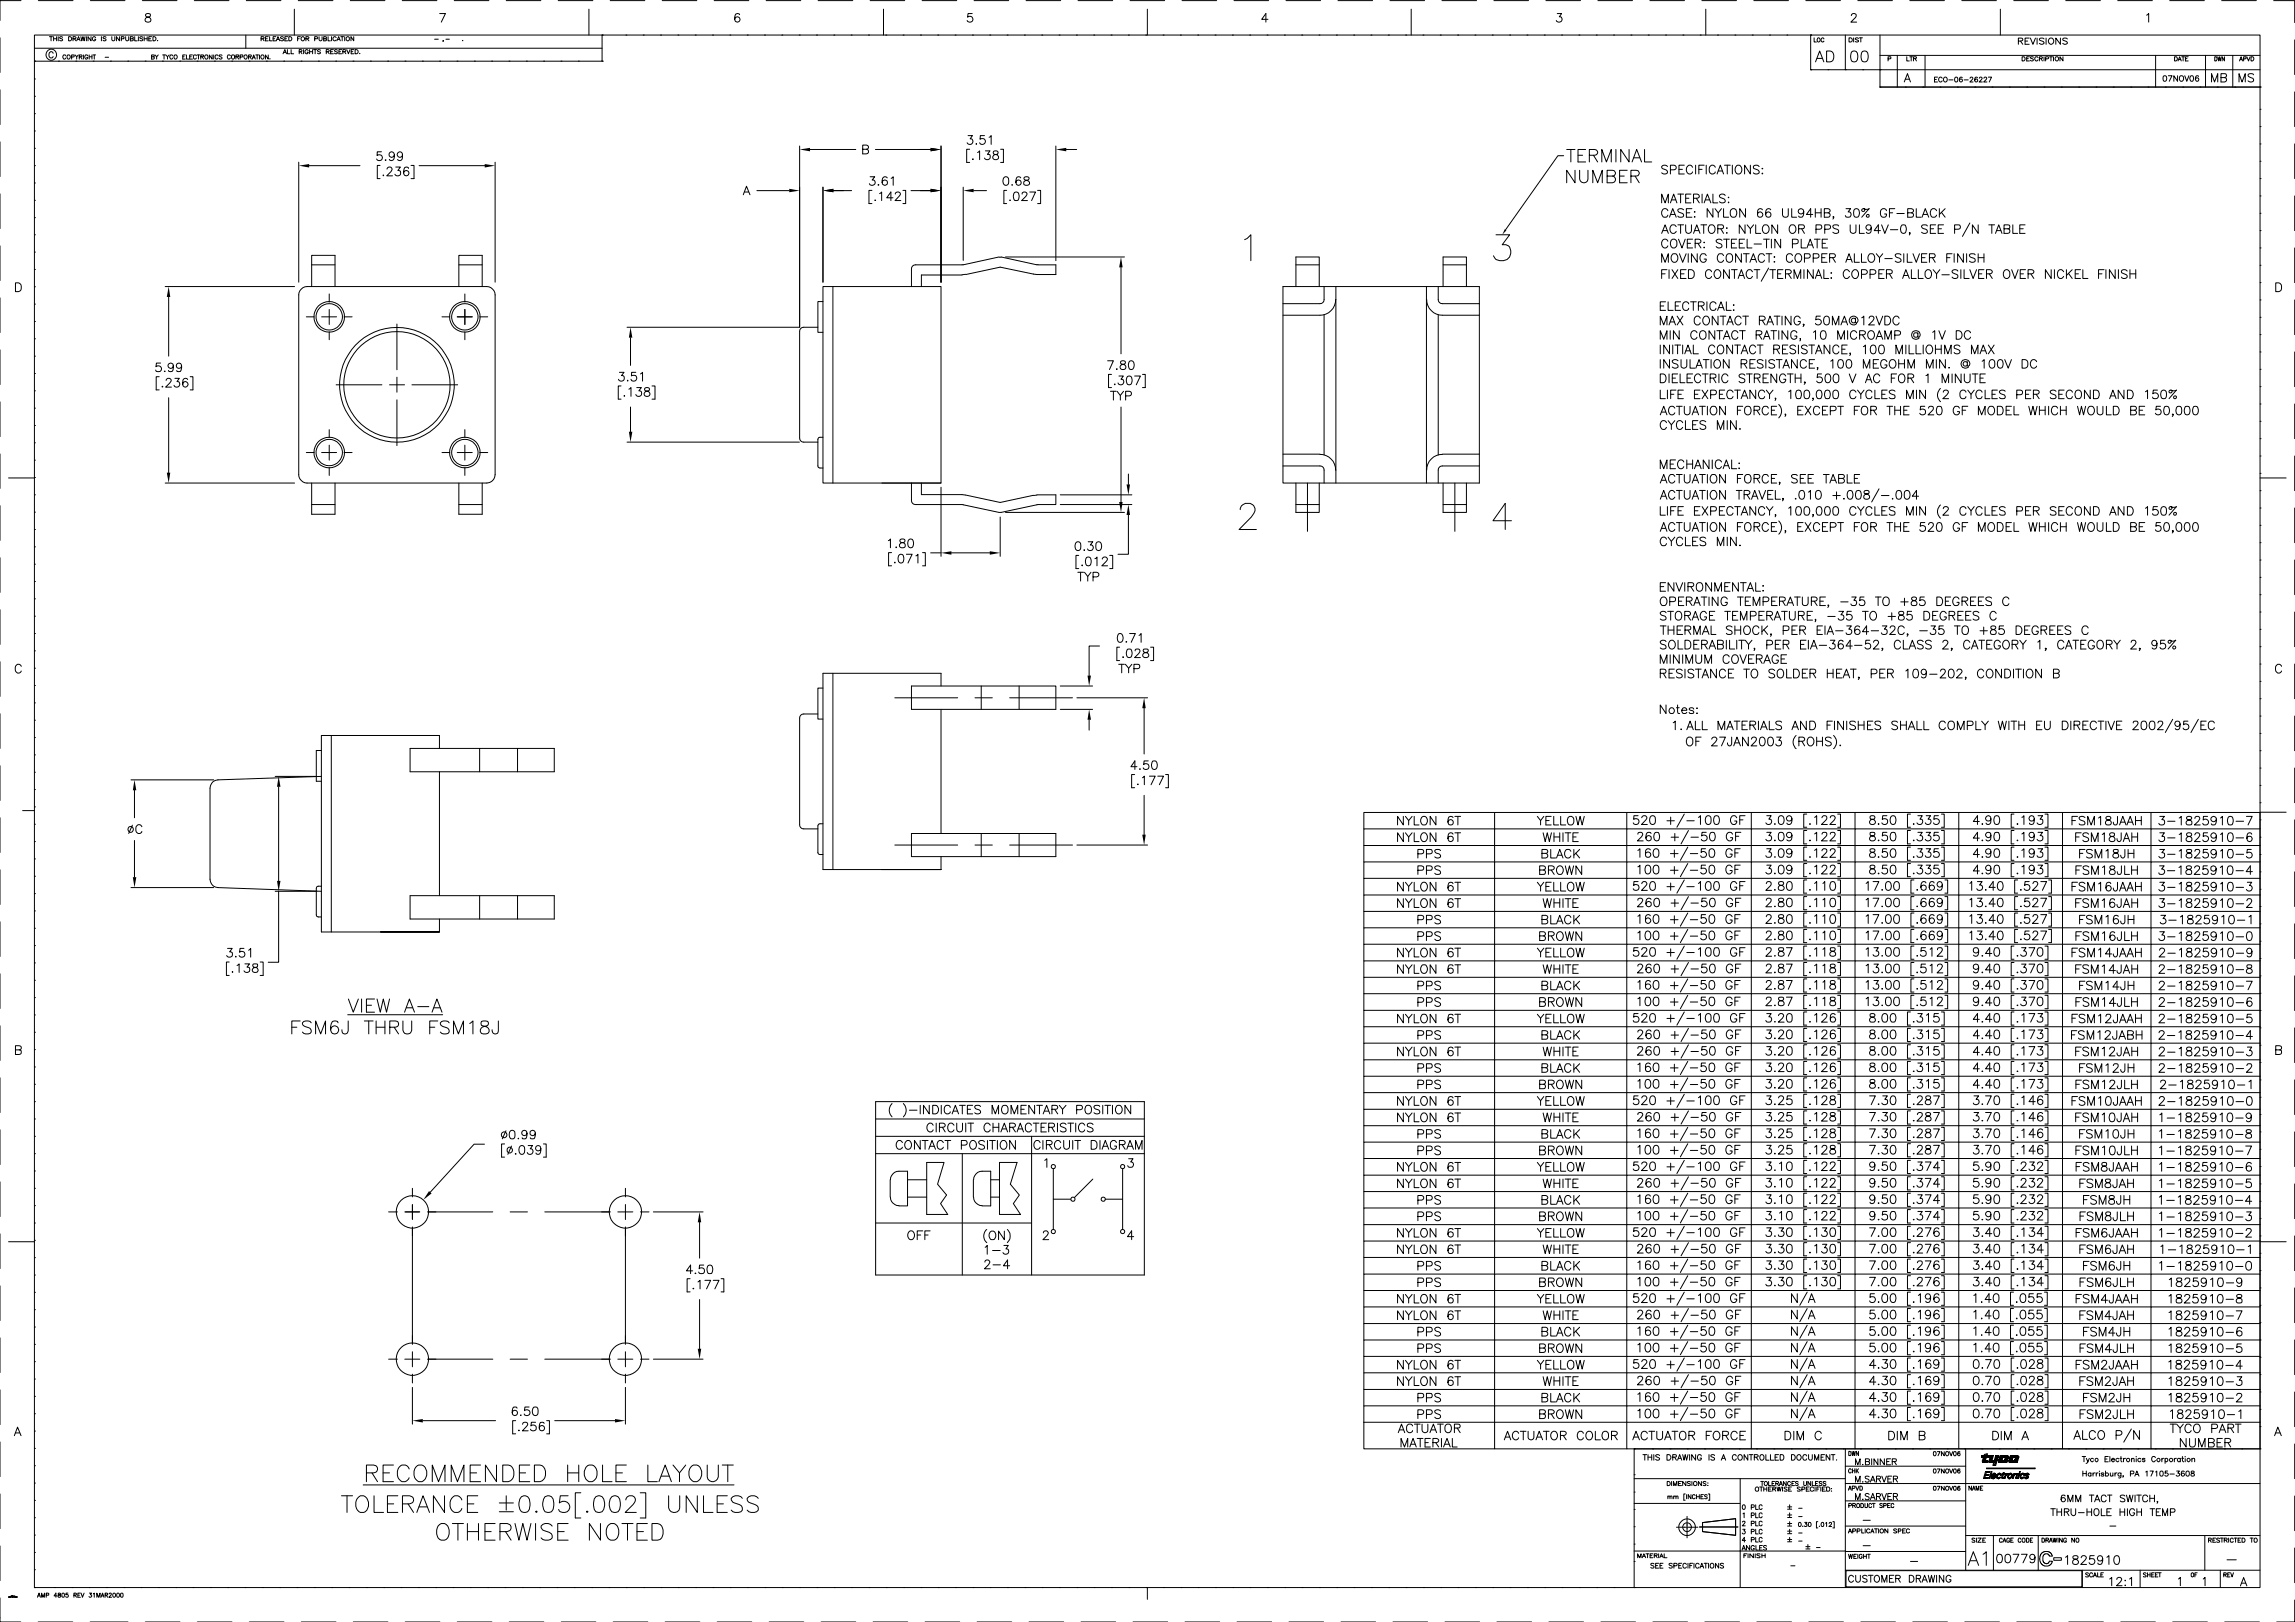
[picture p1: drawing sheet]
<svg xmlns="http://www.w3.org/2000/svg" width="841mm" height="594mm" viewBox="0 0 841 594" stroke-linecap="round" stroke-linejoin="round" font-family="sans-serif">
<g fill="none" stroke="#000" stroke-width=".37">
<path d="M0 13.9v12.7M7.7 .2h-7.7v7.3M12.6 12.8h815.6v568.7h-815.6zM12.6 17.7h208M14.1 .2h12.7M18.1 13.4h1.1M18.7 13.4v1.6M19.5 19.5a.77 .77 0 0 0-.9-.6 .77 .77 0 0 0-.7 .9v.6a.79 .79 0 0 0 .7 .8 .79 .79 0 0 0 .9-.5M19.6 14.2h1.1M19.6 13.4v1.6M20.7 13.4v1.6M21.3 13.4v1.6"/>
<path d="M22.9 13.7l-.3-.3-.8 .3 .2 .3 .9 .4-.1 .5-1-.2M25.1 13.4h.6a.78 .78 0 0 1 .6 .8 .78 .78 0 0 1-.6 .8h-.6zM26.8 14.2l.9-.1 .2-.4-1.1-.3v1.6M27.3 14.2l.6 .8M28.1 15l.7-1.6 .6 1.6M28.4 14.4h.7M29.6 13.4l.4 1.6 .4-1.6 .4 1.6 .4-1.6M31.7 13.4v1.6M33.1 .2h12.7M33.4 13.4v1.6l-1.1-1.6v1.6M35.1 13.8a.68 .68 0 0 0-1-.1 .68 .68 0 0 0 0 1 .68 .68 0 0 0 1-.1v-.2h-.5M37.2 13.4v1.6"/>
<path d="M38.9 13.7l-.5-.3-.6 .3 .1 .3 .9 .4-.1 .5-.6 .1-.3-.3M41 13.4v1.1l.5 .5 .6-.5v-1.1M43.8 13.4v1.6l-1.1-1.6v1.6M44.5 14.2h.9v-.7l-.9-.1v1.6M46.1 13.4v1.1l.4 .5 .7-.5v-1.1M47.8 14.2l.9-.1 .2-.4-1.1-.3v1.6l1.1-.3-.1-.4-.4-.1M49.4 13.4v1.6h.9M50.7 13.4v1.6M52.2 .2h12.7M52.3 13.7l-.4-.3-.7 .3 .2 .3 .8 .4v.5l-1-.2M52.8 14.2h1.1M52.8 13.4v1.6"/>
<path d="M53.5 5.1a.6 .6 0 0 0 .3 1.1 1.16 1.16 0 0 1 1.2 .4 1.16 1.16 0 0 1 0 1.3l-.5 .2a1.11 1.11 0 0 1-1.3-.6 1.26 1.26 0 0 1 1.5-1.3l.3-.2 .1-.6a1.15 1.15 0 0 0-1.6-.3zM53.9 13.4v1.6M54.5 14.2h.7M55.5 13.4h-1v1.6h1M56 13.4h.6a.78 .78 0 0 1 .6 .8 .78 .78 0 0 1-.6 .8h-.6zM57.7 14.8h.1M71.2 .2h12.7M90.1 12.8v4.9M90.3 .2h12.7M95.7 14.2h.7l.4-.5-1.1-.3v1.6M96.3 14.2l.5 .8M97.3 14.2h.7"/>
<path d="M98.3 13.4h-1v1.6h1M98.8 13.4v1.6h.9M100.1 14.2h.6M101.1 13.4h-1v1.6h1M101.3 15l.6-1.6 .6 1.6M101.5 14.4h.8M103.7 19.7l.7-1.5 .6 1.5M103.9 13.7l-.4-.3-.7 .3 .2 .3 .8 .4-.1 .5-.9-.2M104 19.2h.7M104.4 14.2h.6M105.3 18.2v1.5h1M105.4 13.4h-1v1.6h1"/>
<path d="M105.8 13.4h.6a.82 .82 0 0 1 .6 .8 .82 .82 0 0 1-.6 .8h-.6zM106.7 18.2v1.5h.9M107.9 3.4v9.4M109.1 14.2h.5M109.3 .2h12.7M109.6 18.9h.9l.1-.6-1-.1v1.5M110.1 13.4h-1v1.6M110.2 18.9l.5 .8M111.3 18.2v1.5M112.1 14.2l.9-.1 .2-.4-1.1-.3v1.6M112.6 14.2l.6 .8M112.9 18.5a.68 .68 0 0 0-.9-.1 .68 .68 0 0 0 0 1 .68 .68 0 0 0 .9 0v-.3h-.4"/>
<path d="M113.5 18.2v1.5M113.5 18.9h1.1M114.6 18.2v1.5M114.9 18.2h1.1M115.3 14.2h.9l.2-.5-1.1-.3v1.6M115.5 18.2v1.5M116.9 13.4v1.1l.4 .5 .7-.5v-1.1M117.4 18.4l-.4-.2-.7 .2 .3 .5 .7 .2v.5l-.6 .1-.4-.3M118.6 14.2l.9-.1v-.6l-.9-.1v1.6l.9-.1v-.7h-.2M119.5 18.9h1l.2-.4-.5-.3h-.7v1.5M120.1 18.9l.6 .8M120.2 13.4v1.6h.9"/>
<path d="M121.2 18.9h.6M121.5 13.4v1.6M122.2 18.2h-1v1.5h1M123.2 13.8a.68 .68 0 0 0-1-.1 .68 .68 0 0 0 0 1 .68 .68 0 0 0 1-.1M123.4 15l.7-1.6 .6 1.6M123.6 18.4l-.3-.2-.7 .2 .1 .4 .9 .3-.1 .5-.6 .1-.3-.3M123.7 14.4h.8M124.2 18.9h.6M124.9 13.4h1M125.2 18.2h-1v1.5h1M125.4 13.4v1.6M125.6 18.9h1l.1-.4-.4-.3h-.7v1.5"/>
<path d="M126.2 18.9l.5 .8M126.3 13.4v1.6M127 13.7l.3-.3 .5 .1 .2 .3v.8a.7 .7 0 0 1-1 .1 .7 .7 0 0 1 0-1zM127.1 18.2l.6 1.5 .6-1.5M128.4 .2h12.7M128.7 18.9h.6M129.6 13.4v1.6l-1-1.6v1.6M129.7 18.2h-1v1.5h1M130.1 18.2h.5a.78 .78 0 0 1 .7 .7 .78 .78 0 0 1-.7 .8h-.5zM131.8 19.5h.1M147.4 .2h12.7M159.3 14.4h1.3"/>
<path d="M161.1 5h2.1l-1.5 3.1M162.5 14.9l-.2 .3M163.4 14.4h1.3M166.5 .2h12.7M169.6 14.8h.1M185.5 .2h12.7M204.6 .2h12.7M215.8 3.4v9.4M220.6 12.8h.1M220.6 12.8v9.6h-208M223.6 .2h12.7M229.4 12.8h.1"/>
<path d="M235.7 12.8h.1M242.1 12.8h.1M242.7 .2h12.7M248.4 12.8h.1M254.8 12.8h.1M261.1 12.8h.1M261.7 .2h12.7M267.5 12.8h.1M271 5.4a.92 .92 0 0 0-1.3-.3 1.8 1.8 0 0 0 .6 3 .97 .97 0 0 0 .9-1 .97 .97 0 0 0-1-.9 .97 .97 0 0 0-1 .9M273.8 12.8h.1M280.2 12.8h.1M280.8 .2h12.7"/>
<path d="M286.5 12.8h.1M292.9 12.8h.1M299.2 12.8h.1M299.8 .2h12.7M305.6 12.8h.1M311.9 12.8h.1M318.3 12.8h.1M318.9 .2h12.7M323.8 3.4v9.4M324.6 12.8h.1M331 12.8h.1M337.3 12.8h.1"/>
<path d="M337.9 .2h12.7M343.7 12.8h.1M350 12.8h.1M356.3 5h-1.5l-.2 1.3a1.12 1.12 0 0 1 1.7 0 1.12 1.12 0 0 1-.3 1.7 1.12 1.12 0 0 1-1.6-.5M356.4 12.8h.1M357 .2h12.7M362.7 12.8h.1M369.1 12.8h.1M375.4 12.8h.1M376 .2h12.7M381.8 12.8h.1M388.1 12.8h.1"/>
<path d="M394.5 12.8h.1M395.1 .2h12.7M400.8 12.8h.1M407.2 12.8h.1M413.5 12.8h.1M414.1 .2h12.7M419.9 12.8h.1M420.5 3.4v9.4M426.2 12.8h.1M432.6 12.8h.1M433.2 .2h12.7M438.9 12.8h.1"/>
<path d="M445.3 12.8h.1M451.6 12.8h.1M452.2 .2h12.7M458 12.8h.1M464.3 12.8h.1M464.7 7.1h-2.3l1.5-2.1v3.1M470.7 12.8h.1M471.3 .2h12.7M477 12.8h.1M483.4 12.8h.1M489.7 12.8h.1M490.3 .2h12.7"/>
<path d="M496.1 12.8h.1M502.4 12.8h.1M508.8 12.8h.1M509.4 .2h12.7M515.1 12.8h.1M517.1 3.4v9.4M521.5 12.8h.1M527.8 12.8h.1M528.4 .2h12.7M534.2 12.8h.1M540.5 12.8h.1M546.9 12.8h.1"/>
<path d="M547.5 .2h12.7M553.2 12.8h.1M559.6 12.8h.1M565.9 12.8h.1M566.5 .2h12.7M570.7 5h1.6l-.9 1.2a1.04 1.04 0 0 1 1 1.4 1.04 1.04 0 0 1-1.7 .3l-.4-.4M572.3 12.8h.1M578.6 12.8h.1M585 12.8h.1M585.6 .2h12.7M591.3 12.8h.1M597.7 12.8h.1"/>
<path d="M604 12.8h.1M604.6 .2h12.7M610.4 12.8h.1M616.7 12.8h.1M623.1 12.8h.1M623.7 .2h12.7M625.1 3.4v9.4M629.4 12.8h.1M635.8 12.8h.1M642.1 12.8h.1M642.7 .2h12.7M648.5 12.8h.1"/>
<path d="M654.8 12.8h.1M661.8 .2h12.7M663.5 12.8h.1M663.5 12.8v12.7h25.4M664.8 13.9v1.5h.9M668.4 14.3a.51 .51 0 0 0-.6-.4 .51 .51 0 0 0-.5 .5 .66 .66 0 0 0 .3 .8 .66 .66 0 0 0 .8 0v-.2M669.4 18.7a2.17 2.17 0 0 1 2.4 .9 2.17 2.17 0 0 1-.1 2.6l-1.1 .5h-1.2zM676.2 12.8v12.7M677.6 13.9h.6a.78 .78 0 0 1 .6 .7 .78 .78 0 0 1-.6 .8h-.6zM678.4 5.7l.6-.7 1.1 .2 .1 .4-.1 .6-1.8 1.9h2.1M678.7 18.9a1.36 1.36 0 0 1 1.9 .5 3.3 3.3 0 0 1-.4 3.1 1.28 1.28 0 0 1-1.8-.6 3.6 3.6 0 0 1 .3-3zM679.3 13.9v1.5"/>
<path d="M680.8 .2h12.7M681.1 14.1l-1.1-.2-.1 .4 1.1 .5 .1 .4h-1.2M681.4 13.9h1.1M681.9 13.9v1.5M682.5 18.9a1.36 1.36 0 0 1 1.9 .5 3.3 3.3 0 0 1-.4 3.1 1.29 1.29 0 0 1-1.8-.6 3.7 3.7 0 0 1 .3-3zM688.9 12.8v19.1M699.9 .2h12.7M718.9 .2h12.7M733 3.4v9.4M738 .2h12.7M739.6 15h1.1l.5-.2 .1-.4-.3-.4-1.4-.1v2.3M740.4 15l.9 1.2"/>
<path d="M742.1 15h.9M743.6 13.9h-1.5v2.3h1.5M744.1 13.9l.9 2.3 .9-2.3M746.5 13.9v2.3M749.1 14.3l-.6-.4-.9 .1-.2 .3v.4l1.4 .5 .3 .7-.6 .3-1.1-.3M749.8 13.9v2.3M750.9 14.3l.3-.3a1.09 1.09 0 0 1 1.5 1.2 1.09 1.09 0 0 1-1.8 .7l-.2-.5zM755.1 13.9v2.3l-1.7-2.3v2.3M757 .2h12.7M757.6 14.3l-.6-.4-.8 .1-.3 .3 .1 .4 1.3 .5 .3 .7-.6 .3-1.1-.3M776.1 .2h12.7M786.6 5.6l.8-.6v3.1"/>
<path d="M795.1 .2h12.7M814.2 .2h12.7M833.2 .2h7.7v8.1M840.9 14.6v12.7M0 32.9v12.7M12.6 22.4h.1M12.6 28.9h.1M12.6 35.3h.1M21.4 22.4h.1M24.1 20.5l-.2-.4h-.6a.81 .81 0 0 0-.3 1 .81 .81 0 0 0 .9 .5l.2-.4M24.8 20.1h.2a.74 .74 0 0 1 .8 .8 .74 .74 0 0 1-1 .7l-.2-.5zM26.2 20.9l.9-.1 .1-.6-1-.1v1.5"/>
<path d="M27.5 20.1l.6 .7v.8M27.8 22.4h.1M28.7 20.1l-.6 .7M29 20.8l.9-.1 .1-.5-1-.1v1.5M29.5 20.8l.6 .8M30.6 20.1v1.5M32.2 20.5l-.3-.4h-.6a.81 .81 0 0 0-.2 1 .81 .81 0 0 0 .8 .5l.3-.5h-.4M32.7 20.8h1M32.7 20.1v1.5M33.7 20.1v1.5M34 20.1h1.1M34.1 22.4h.1"/>
<path d="M34.5 20.1v1.5M38.5 21h1.3M40.5 22.4h.1M46.8 22.4h.1M53.2 22.4h.1M55.5 20.8l.9-.1 .1-.5-1-.1v1.5l1-.1v-.5l-.4-.2M56.8 20.1l.6 .7v.8M58 20.1l-.6 .7M59.5 22.4h.1M59.6 20.1h1M60.1 20.1v1.5M60.8 20.1l.6 .7v.8"/>
<path d="M62 20.1l-.6 .7M63.3 20.5l-.2-.4h-.6a.81 .81 0 0 0-.3 1 .81 .81 0 0 0 .9 .5l.2-.4M64 20.1h.2a.74 .74 0 0 1 .8 .8 .74 .74 0 0 1-1 .7l-.2-.5zM65.9 22.4h.1M67 20.8h.5M67.9 20.1h-.9v1.5h.9M68.3 20.1v1.5h.9M69.5 20.8h.6M70.5 20.1h-1v1.5h1M72 20.5l-.3-.4h-.6a.81 .81 0 0 0-.2 1 .81 .81 0 0 0 .8 .5l.3-.4M72.2 22.4h.1M72.2 20.1h1"/>
<path d="M72.7 20.1v1.5M73.6 20.8l.9-.1v-.6h-.9v1.5M74.1 20.8l.5 .8M75.2 20.3l.2-.2a.73 .73 0 0 1 .8 .8 .73 .73 0 0 1-.8 .7l-.4-.5zM77.7 20.1v1.5l-1-1.5v1.5M78.3 20.1v1.5M78.6 22.4h.1M79.9 20.5l-.2-.4h-.6a.81 .81 0 0 0-.3 1 .81 .81 0 0 0 .9 .5l.2-.4M81.4 20.3l-1-.2a.98 .98 0 0 0 1 1l-.5 .5-.6-.2M84.4 20.5l-.2-.4h-.6a.81 .81 0 0 0-.3 1 .81 .81 0 0 0 .9 .5l.2-.4M84.9 20.3l.8-.2 .2 1.1a.56 .56 0 0 1-.6 .5 .56 .56 0 0 1-.5-.6zM84.9 22.4h.1"/>
<path d="M86.4 20.8l1-.1 .1-.5-1.1-.1v1.5M87 20.8l.5 .8M88 20.9l.9-.1 .1-.6-1-.1v1.5M89.6 20.3l.3-.2a.73 .73 0 0 1 .7 .8 .73 .73 0 0 1-.9 .7l-.3-.5zM91.1 20.8l.8-.1 .1-.5-.9-.1v1.5M91.3 22.4h.1M91.6 20.8l.5 .8M92.5 21.6l.5-1.5 .6 1.5M92.6 21.1h.8M93.7 20.1h1M94.2 20.1v1.5M95.1 20.1v1.5"/>
<path d="M95.8 20.3l.2-.2a.73 .73 0 0 1 .8 .8 .73 .73 0 0 1-.9 .7l-.3-.5zM97.6 22.4h.1M98.3 20.1v1.5l-1-1.5v1.5M98.9 21.5h.1M104 22.4h.1M110.3 22.4h.1M116.7 22.4h.1M123 22.4h.1M129.4 22.4h.1M135.7 22.4h.1M142.1 22.4h.1M148.4 22.4h.1"/>
<path d="M154.8 22.4h.1M161.1 22.4h.1M167.5 22.4h.1M173.8 22.4h.1M180.2 22.4h.1M186.5 22.4h.1M192.9 22.4h.1M199.2 22.4h.1M205.6 22.4h.1M211.9 22.4h.1M220.6 22.4h.1M663.5 25.5h.1"/>
<path d="M665.3 22.7l1.5-4 1.6 4M665.9 21.4h2M669.9 25.5h.1M676.2 25.5h.1M682.6 25.5h.1M688.9 25.5h.1M688.9 31.9h.1M688.9 31.9h139.3M688.9 20.3h139.3M688.9 25.5h139.3M691.9 21.6l.9-.1 .1-.6-1-.1v1.5M695.3 20.3v11.6"/>
<path d="M697.8 30l1.2-3 1.1 3M698.2 31.9h.1M698.2 29h1.5M698.8 20.8v1.5h.9M699.9 20.8h1M700.4 20.8v1.5M701.2 21.5l.9-.1 .1-.5-1-.1v1.5M701.8 21.5l.5 .8M704.6 31.9h.1M705.4 20.3v11.6M708.9 29.1h.7M710 28.2h-1.1v1.8h1.1"/>
<path d="M710.9 31.9h.1M711.7 28.7a.66 .66 0 0 0-.7-.5 .66 .66 0 0 0-.6 .7v.4a.66 .66 0 0 0 .6 .7 .66 .66 0 0 0 .7-.4M714.2 29.3h1.5M716.5 28.3a.81 .81 0 0 1 1 .8 .81 .81 0 0 1-1 .8l-.2-.6zM717.3 31.9h.1M719.1 28.5l-.1-.2a.81 .81 0 0 0-.9 .8 .81 .81 0 0 0 .8 .8 .55 .55 0 0 0 0-.9 .55 .55 0 0 0-.8 .4M719.8 29.3h1.5M722 28.7l.3-.5 .7 .4-1.1 1.4h1.2M723.6 31.9h.1M724.7 28.5l-.1-.2a.81 .81 0 0 0-1 .8 .81 .81 0 0 0 .9 .8 .55 .55 0 0 0 0-.9 .55 .55 0 0 0-.9 .4M725.3 28.7l.4-.5 .7 .4-1.1 1.4h1.1M727 28.7l.4-.5 .7 .4-1.1 1.4h1.1"/>
<path d="M728.6 28.2h1.2l-.8 1.8M730 31.9h.1M736.3 31.9h.1M741 20.8h.8a.88 .88 0 0 1-.2 1.5h-.6zM742.7 31.9h.1M742.7 21.5h.6M743.7 20.8h-1v1.5h1M745.2 21h-1.1v.3l1.1 .5-.2 .4-.9-.1M746.8 21.1l-.2-.3h-.6a.74 .74 0 0 0-.3 1 .74 .74 0 0 0 1.1 .3v-.2M747.4 21.5h.7l.4-.4-.2-.3h-.9v1.5M748 21.5l.5 .8M749.1 31.9h.1"/>
<path d="M749.1 20.8v1.5M749.6 21.6l1-.1 .1-.6-1.1-.1v1.5M751.1 20.8h1.1M751.6 20.8v1.5M752.5 20.8v1.5M755.4 31.9h.1M756 20.8v1.5l-1.1-1.5v1.5M761.7 31.9h.1M768.1 31.9h.1M774.4 31.9h.1M780.8 31.9h.1M787.1 31.9h.1"/>
<path d="M789.9 20.3v11.6M792.9 27.8l.3-.1a.99 .99 0 0 1 .8 1.2 .99 .99 0 0 1-1.1 .8l-.3-.9zM793.5 31.9h.1M794.6 27.7h1.4l-1.1 2.1M796.9 20.8h.7a.85 .85 0 0 1 .3 1 .85 .85 0 0 1-1 .5zM798 27.7v2.1l-1.4-2.1v2.1M798.2 22.3l.5-1.5 .6 1.5M798.4 21.8h.8M798.8 28l.5-.3a.99 .99 0 0 1 .9 1.2 .99 .99 0 0 1-1.2 .8l-.3-.7zM799.5 20.8h1M799.9 31.9h.1M800 20.8v1.5"/>
<path d="M800.6 27.7l.8 2.1 .7-2.1M800.9 21.5h.6M801.9 20.8h-1v1.5h1M802.8 27.8l.3-.1a1.05 1.05 0 0 1 .7 1.1 1.05 1.05 0 0 1-.7 1l-.6-1zM805.7 28l-.1-.2a.94 .94 0 0 0-1.1 .9 .94 .94 0 0 0 1 1 .66 .66 0 0 0 0-1.1 .66 .66 0 0 0-1 .5M806.2 31.9h.1M808.2 20.3v11.6M810.4 30v-3l1.1 3 1.2-3v3M811.6 20.8h.6a.87 .87 0 0 1 .2 1 .87 .87 0 0 1-.8 .5zM812.5 31.9h.1M812.7 20.8l.4 1.5 .2-1.5 .3 1.5 .4-1.5M813.9 28.4l1.8-.2 .2-.4-.2-.7-1.8-.1v3l1.8-.1 .2-.9-.7-.6"/>
<path d="M815.2 20.8v1.5l-.9-1.5v1.5M818.2 20.3v11.6M818.9 31.9h.1M820.5 30v-3l1.1 3 1.2-3v3M820.7 22.3l.6-1.5 .5 1.5M820.9 21.8h.7M822.2 21.6l.8-.1v-.7h-.8v1.5M823.4 20.8l.6 1.5 .6-1.5M824.9 20.8h.7a.85 .85 0 0 1 .3 1 .85 .85 0 0 1-1 .5zM825.8 27.4a1.18 1.18 0 0 0-2 .3l.6 .5 1.2 .5 .2 .9a1.34 1.34 0 0 1-2 0M828.2 31.9h.1M840.9 33.7v12.7"/>
<path d="M0 52v12.7M12.6 41.6h.1M12.6 48h.1M12.6 54.3h.1M109.5 59.4v43.9M139.8 55.6h-1.5l-.1 1.4a1.13 1.13 0 0 1 1.7 0 1.13 1.13 0 0 1-.3 1.6 1.13 1.13 0 0 1-1.6-.4M141.1 58.6h.4zM144.5 56.7a.97 .97 0 0 1-1.3 .9 .97 .97 0 0 1-.4-1.5 .97 .97 0 0 1 1.6 0 1.66 1.66 0 0 1-1.1 2.7l-.6-.4M147.5 56.7a.99 .99 0 0 1-1.4 .7 .99 .99 0 0 1-.3-1.6 .99 .99 0 0 1 1.6 .3l.1 .6a1.42 1.42 0 0 1-1.2 2.1l-.6-.4M181.4 59.4v43.9M293 53.5v66.4M296.8 54.7h16.8"/>
<path d="M316.1 54.7l1.9-.2 .3-.4-.3-.8-1.9-.2v3.3h1.4a.9 .9 0 0 0 .8-1.1l-.8-.6M320.8 54.7h20.2M344.8 53.5v49.8M354.8 49.7h1.6l-.9 1.2a1.06 1.06 0 0 1 .8 1.7 1.06 1.06 0 0 1-1.9-.3M355.3 54.7h-1.1v4.8h1.1M356.4 58.3h.3zM357.8 52.5v.4zM358.2 55.9l.8-.6v3.2M360.8 49.7h-1.6v1.3a1.13 1.13 0 0 1 1.6 0 1.13 1.13 0 0 1-.2 1.7 1.13 1.13 0 0 1-1.6-.4M361.1 55.3h1.7l-.9 1.2a1.01 1.01 0 0 1 1 1.2 1.01 1.01 0 0 1-1.4 .8l-.7-.6M362.5 50.3l.7-.6v3.2M364.2 55.4a.68 .68 0 0 0 .2 1.1 1.11 1.11 0 0 1 1.3 .5 1.11 1.11 0 0 1-.1 1.3 1.07 1.07 0 0 1-1.2 .2 1.07 1.07 0 0 1-.6-1.1 1.7 1.7 0 0 1 1.8-1l.2-.6a1.07 1.07 0 0 0-1.6-.4z"/>
<path d="M366.7 54.7h1v4.8h-1M386.9 53.5v42M390.7 54.7h3.8M573 57h-2.1l-19.2 27.2M574.1 54.7h3.1M575.7 54.7v4.6M578.3 56.9h1.7M581.1 54.7h-2.8v4.6h2.8M582.4 56.9h2a1.06 1.06 0 0 0 .9-.6 1.06 1.06 0 0 0-.1-1.1l-.8-.5h-2v4.6M583.9 56.9l1.6 2.4M587 59.3v-4.6l1.7 4.6 1.8-4.6v4.6M592.2 54.7v4.6"/>
<path d="M597 54.7v4.6l-3.1-4.6v4.6M598.1 59.3l1.7-4.6 1.8 4.6M598.8 57.8h2.1M602.7 54.7v4.6h2.6M828.2 59.1h.1M828.2 52.7h.1M828.2 46.4h.1M828.2 40h.1M840.9 52.7v12.7M0 71v12.7M12.6 60.7h.1M12.6 67h.1"/>
<path d="M12.6 73.4h.1M12.6 79.7h.1M113.3 60.7h18.6M139.3 60.6h-1v4.8h1M140.5 64.1v.3zM141.8 61.9l.7-.7h.6l.4 .3a.97 .97 0 0 1-.2 1.4l-1.6 1.5h2.1M145 61.2h1.7l-.9 1.3a1.01 1.01 0 0 1 1 1.1 1.01 1.01 0 0 1-1.3 .8l-.8-.6M149.7 61.7l-.1-.3a.99 .99 0 0 0-1.5 .5 1.82 1.82 0 0 0 .7 2.5 .98 .98 0 0 0 1.1-.9 .98 .98 0 0 0-.9-1 .98 .98 0 0 0-1.1 .8M150.6 60.6h1.1v4.8h-1.1M153.6 60.7h24M272.4 71.3l1.2-3.1 1.2 3.1M272.8 70.3h1.5"/>
<path d="M277.4 69.8h11.8M301.6 68.6v34.7M305.4 69.8h6.7M318.9 64.7h1.6l-.9 1.2a1.07 1.07 0 0 1 1 1.5 1.07 1.07 0 0 1-1.7 .3l-.3-.4M319.5 69.7h-1.1v4.9h1.1M320.5 73.4h.4zM321.7 67.7h.4zM322.3 70.9l.8-.6v3.2M325.1 65.2a.96 .96 0 0 0-1.7 .1 1.76 1.76 0 0 0 .8 2.6 1 1 0 0 0 1.1-1 1 1 0 0 0-1-1 1 1 0 0 0-1 1M326.6 65.3l.7-.6v3.2M327.2 72.4h-2.2l1.5-2.1v3.2M328.1 71.1l.2-.5 .5-.3 1 .3 .1 .7-1.9 2.2h2.1"/>
<path d="M330.9 69.7h1v4.9h-1M333.8 69.8h7.2M353 68.6v26.8M356.8 69.8h4.7M368 64.9a1.03 1.03 0 0 1 1.6 .4v2a1.02 1.02 0 0 1-1 .6 1.02 1.02 0 0 1-.9-.6 2.3 2.3 0 0 1 .3-2.4zM368.9 69.7h-1v4.9h1M370 73.4h.2zM370.8 67.7h.2zM371.8 70.5a1.03 1.03 0 0 1 1.5 .4 2.76 2.76 0 0 1-.3 2.5 1.15 1.15 0 0 1-1.5-.5 2.56 2.56 0 0 1 .3-2.4zM374.1 65.2a.89 .89 0 0 0-.9-.5 .89 .89 0 0 0-.8 .6 1.82 1.82 0 0 0 .7 2.6 .98 .98 0 0 0 1.1-.9 .98 .98 0 0 0-.9-1.1 .98 .98 0 0 0-1 1M374.6 71.1l.1-.5 .5-.3 1 .3a.96 .96 0 0 1-.3 1.3l-1.5 1.6h2.1M375.4 64.9v.9l.9 .3a.89 .89 0 0 1 1 .8 .89 .89 0 0 1-.8 1l-1.1-.2-.2-.4a1.61 1.61 0 0 1 1.7-1.5l.2-.6a1.23 1.23 0 0 0-1.7-.3z"/>
<path d="M377.4 70.3h2.1l-1.5 3.2M380.2 69.7h1.1v4.9h-1.1M577.2 62.4v4.5l-3.1-4.5v4.5M578.9 62.4v3.2a1.53 1.53 0 0 0 1.5 1.4 1.53 1.53 0 0 0 1.5-1.4v-3.2M583.7 66.9v-4.5l1.8 4.5 1.7-4.5v4.5M588.9 64.5h2a1.15 1.15 0 0 0 1.1-1.3l-.4-.7-2.7-.1v4.5h2l.7-.2a1.24 1.24 0 0 0 .4-1.3 1.24 1.24 0 0 0-1.1-.9M593.5 64.5h1.7M596.3 62.4h-2.8v4.5h2.8M597.7 64.5h1.9a1.15 1.15 0 0 0 1.1-1.3l-.4-.7-2.6-.1v4.5M599.2 64.5l1.5 2.4M608.9 74.3v-3.2l1.3 3.2 1.2-3.2v3.2M611 61a1.17 1.17 0 0 0-1.1-.5 1.17 1.17 0 0 0-1 .8l.4 .5 1.5 .6 .2 .9a1.46 1.46 0 0 1-2.1 0"/>
<path d="M611.2 77.2a1.17 1.17 0 0 0-1.3-.8 1.17 1.17 0 0 0-1 1.2v.8a1.17 1.17 0 0 0 1 1.2 1.17 1.17 0 0 0 1.3-.8M611.8 79.6l1.2-3.2 1.3 3.2M612.1 62.2l1.8-.2a.84 .84 0 0 0 .3-.9 .84 .84 0 0 0-.7-.6h-1.4v3.2M612.1 74.3l1.2-3.2 1.2 3.2M612.3 78.5h1.5M612.6 73.2h1.5M614.9 71.1h2.1M615.3 62h1.2M615.9 71.1v3.2M617 76.8a1.21 1.21 0 0 0-2.1 .4l.2 .4 1.5 .6 .4 .9a1.46 1.46 0 0 1-2.1 0M617.2 60.5h-1.9v3.2h1.9M617.7 72.6h1.2"/>
<path d="M618 77.9h1.3M619.7 71.1h-2v3.2h2M620 76.4h-2v3.2h2M620.3 61.3a1.18 1.18 0 0 0-1.4-.8 1.18 1.18 0 0 0-.9 1.3 1.39 1.39 0 0 0 .3 1.5 1.39 1.39 0 0 0 1.5 .3l.5-.6M620.6 72.6l1.8-.2 .3-.6-.7-.7h-1.4v3.2M620.9 77.6h.3zM620.9 79.5h.3zM621.4 60.5v3.2M621.6 72.6l1.1 1.7M622.6 62h1.1M623.7 71.1v3.2M624.5 60.5h-1.9v3.2"/>
<path d="M624.5 74.3l1.2-3.2 1.3 3.2M625 73.2h1.5M625.3 60.5v3.2M627.7 71.1v3.2h1.8M627.7 76.4v3.2l-2.1-3.2v3.2M628.5 76.4l1.2 1.5v1.7M628.6 61.3a1.13 1.13 0 0 0-1.4-.8 1.13 1.13 0 0 0-.8 1.3 1.38 1.38 0 0 0 1.4 1.9l.8-.7M629.2 63.7l1.2-3.2 1.2 3.2M629.7 62.6h1.5M630.9 76.4l-1.2 1.5M631.6 76.4v3.2h1.9M632 60.5h2.1"/>
<path d="M632.2 71.6a1.17 1.17 0 0 0-1.1-.6 1.17 1.17 0 0 0-1 .9l.3 .5 1.6 .6 .2 .9a1.46 1.46 0 0 1-2.1 0M633 60.5v3.2M633.3 72.4h.3zM633.3 74.1h.3zM634.3 76.8l.6-.4a1.57 1.57 0 0 1 1.6 1.6 1.57 1.57 0 0 1-1.6 1.6l-.2-.1a2.17 2.17 0 0 1-.4-2.7zM634.8 60.5v3.2M636.4 60.7a1.55 1.55 0 0 1 1.9 .7 1.55 1.55 0 0 1-.3 1.9 1.19 1.19 0 0 1-1.4 .4 1.19 1.19 0 0 1-.8-1.2v-.7zM639.7 76.4v3.2l-2.2-3.2v3.2M641.4 60.5v3.2l-2.1-3.2v3.2M644.7 61a1.08 1.08 0 0 0-1.3-.5 1.08 1.08 0 0 0-.8 1.1l1.7 .8 .4 .9a1.46 1.46 0 0 1-2.2 0M645.7 61.8h.3zM645.7 63.6h.3z"/>
<path d="M645.8 76.8a.95 .95 0 0 0-.9-.4 .95 .95 0 0 0-.8 .6 2.68 2.68 0 0 0 .4 2.5 .98 .98 0 0 0 1.4-.4 .98 .98 0 0 0-.6-1.4 .98 .98 0 0 0-1.2 .8M648.9 76.8a.95 .95 0 0 0-.9-.4 .95 .95 0 0 0-.8 .6 1.77 1.77 0 0 0 .8 2.6 .99 .99 0 0 0 1-1 .99 .99 0 0 0-.9-1 .99 .99 0 0 0-1.1 .9M653.2 76.4v2.3a1.08 1.08 0 0 0 1.1 .9 1.08 1.08 0 0 0 1-.9v-2.3M656.6 76.4v3.2h1.8M661 77.4a1.02 1.02 0 0 1-1.4 1 1.02 1.02 0 0 1-.4-1.6 1.02 1.02 0 0 1 1.6 0 2.76 2.76 0 0 1-.3 2.7h-1.2l-.2-.4M664.3 78.5h-2.3l1.5-2.1v3.2M665.2 77.9h2.1M665.2 76.4v3.2M667.3 76.4v3.2M668.5 77.9l1.8-.1a.67 .67 0 0 0 0-1.2l-1.8-.2v3.2h1.4a.8 .8 0 0 0 .8-.8 .8 .8 0 0 0-.8-.9M672 79.5h-.3h.3l-.3 .7M676.5 76.4h1.7l-.9 1.2a1.01 1.01 0 0 1 1.1 1.1 1.01 1.01 0 0 1-1.4 .9l-.5-.1-.3-.5"/>
<path d="M679.7 76.6a1.03 1.03 0 0 1 1.5 .4 1.52 1.52 0 0 1 .2 1.8 1.52 1.52 0 0 1-1.7 .7l-.4-1.3 .1-1.2zM683 76.4l.3 .3-.1 .7h-.6l-.4-.6a.95 .95 0 0 1 1.6-.1l1.2-.3-2.8 3.2M691.3 77.2a1.13 1.13 0 0 0-1.3-.8 1.13 1.13 0 0 0-.9 1.2 1.39 1.39 0 0 0 .3 1.5 1.39 1.39 0 0 0 1.5 .4l.3-.4 .1-.7h-.7M692.4 77.9h1.2M694.4 76.4h-2v3.2M695.1 78.2h2.7M699.1 77.9l1.8-.1 .3-.4-.2-.7-1.9-.3v3.2h1.3a.8 .8 0 0 0 .8-.8 .8 .8 0 0 0-.8-.9M702.2 76.4v3.2h1.8M704.3 79.6l1.2-3.2 1.3 3.2M704.8 78.5h1.5M709.7 77.2a1.17 1.17 0 0 0-1.4-.8 1.17 1.17 0 0 0-.9 1.2v.8a1.17 1.17 0 0 0 .9 1.2 1.17 1.17 0 0 0 1.4-.8M710.7 76.4v3.2"/>
<path d="M711.5 77.8l1.3 1.8M712.8 76.4l-2.1 2.1M828.2 78.1h.1M828.2 71.8h.1M828.2 65.4h.1M840.9 71.8v12.7M0 90.1v12.7M12.6 86h.1M12.6 92.3h.1M12.6 98.7h.1M114.2 97h8.6M168.1 97h8.6"/>
<path d="M353 96.9l-17.5 .1a1.45 1.45 0 0 0-1.5 1.5v6.5M366.1 94.1l-13.1 2.9M366.2 94.2h.7M366.9 94.1l13.1 2.9M368.5 94.1h43.6M380 96.9l6.9 .1v3.6h-6.9l-13.5-2.8-12.6 2.8M410.8 97.9v31.7M456.1 87.8l.9-.5 1.4-1.3v9.5M474.9 97h8.5M528.8 97h8.6M548.2 86h5l-2.7 3.6h1.4l.9 .5a3.3 3.3 0 0 1 .4 3.9 3.3 3.3 0 0 1-3.6 1.5l-1.4-.4-.9-1.4M608.9 85.5l1.3-3.1 1.2 3.1"/>
<path d="M608.9 96.1v-3.2l1.3 3.2 1.2-3.2v3.2M609.4 84.5h1.5M610.9 98.8h-2v3.2M611.2 88.4a1.17 1.17 0 0 0-1.3-.8 1.17 1.17 0 0 0-1 1.2v.7a1.18 1.18 0 0 0 .9 1.3 1.18 1.18 0 0 0 1.4-.7M611.6 98.8v3.2M612.4 88l.6-.4a1.61 1.61 0 0 1 1.6 1.6 1.61 1.61 0 0 1-1.6 1.6l-.6-.5-.3-.8zM612.7 98.8l2.2 3.2M613 93a1.59 1.59 0 0 1 1.9 1.1 1.59 1.59 0 0 1-1 2 1.68 1.68 0 0 1-1.5-1.2 1.68 1.68 0 0 1 .6-1.9zM614.3 83a1.2 1.2 0 0 0-1.4-.6 1.2 1.2 0 0 0-.9 1.1v.8a1.18 1.18 0 0 0 .9 1.2 1.18 1.18 0 0 0 1.4-.8M614.9 82.4h2.1M614.9 98.8l-2.2 3.2M615.1 87.6l1.3 3.2 1.2-3.2"/>
<path d="M615.4 92.9l1.2 3.2 1.3-3.2M615.9 82.4v3.1M617.7 82.4v2.2a1.07 1.07 0 0 0 1.1 .9 1.07 1.07 0 0 0 1-.9v-2.2M617.9 98.8h-2v3.2h2M618.3 89.1h1.2M618.7 92.9v3.2M618.7 98.8h1.1a1.75 1.75 0 0 1 1.1 1.6 1.75 1.75 0 0 1-1.1 1.6h-1.1zM620.3 87.6h-2v3.2h2M620.6 85.5l1.2-3.1 1.2 3.1M621 84.5h1.6M621.2 89.1l1.8-.1 .3-.8-.7-.6h-1.4v3.2M622 92.9v3.2l-2.2-3.2v3.2"/>
<path d="M622.2 89.1l1.1 1.7M623.3 82.4h2.1M624.3 88.8h.4zM624.3 82.4v3.1M624.5 90.5v.3zM625.3 93.6a1.2 1.2 0 0 0-1.4-.7 1.2 1.2 0 0 0-.9 1.2v.8a1.15 1.15 0 0 0 1.1 1.2 1.15 1.15 0 0 0 1.2-1.2h-.8M626.6 82.4a1.55 1.55 0 0 1 1.9 1.4 1.55 1.55 0 0 1-1.5 1.7 1.86 1.86 0 0 1-.4-3.1zM627.2 99.5a1.13 1.13 0 0 0-1.3-.7 1.13 1.13 0 0 0-.9 1.2 1.39 1.39 0 0 0 .3 1.5 1.39 1.39 0 0 0 1.5 .3l.4-.6M628.7 98.9a1.52 1.52 0 0 1 1.8 .7 1.52 1.52 0 0 1-.2 1.9l-.4 .3a1.5 1.5 0 0 1-1.7-.7 1.5 1.5 0 0 1 .3-1.8zM629.5 83.8l1.9-.1 .2-.5-.2-.8h-1.9v3.1M630.6 83.8l1 1.7M631 88a1.21 1.21 0 0 0-2.1 .4l.6 .6 1.2 .4 .3 .9a1.3 1.3 0 0 1-2.1 0"/>
<path d="M631.6 93.6a1.2 1.2 0 0 0-1.3-.7 1.2 1.2 0 0 0-1 1.2v.8a1.18 1.18 0 0 0 1 1.2 1.18 1.18 0 0 0 1.3-.8M631.6 87.6h2.1M632.7 87.6v3.2M632.8 83.4v.3zM632.8 85.1v.4zM632.8 93.4l.3-.4a1.57 1.57 0 0 1 1.9 .9 1.57 1.57 0 0 1-.7 2 1.19 1.19 0 0 1-1.8-1zM633.7 98.8v3.2l-2.1-3.2v3.2M634.5 89.1h1.2M634.5 98.8h2.1M635.6 98.8v3.2M636.4 87.6h-1.9v3.2h1.9M637.4 89.1h1.2"/>
<path d="M638.1 92.9v3.2l-2.1-3.2v3.2M638.9 92.9h2.1M639.3 87.6h-1.9v3.2h1.9M639.5 82.4v3.1l-2.1-3.1v3.1M639.9 92.9v3.2M640.3 82.4l1.1 1.4v1.7M640.3 87.6v3.2h1.7M641.3 96.1l1.2-3.2 1.2 3.2M641.8 95.1h1.5M642.2 99.5a1.18 1.18 0 0 0-1.3-.7 1.18 1.18 0 0 0-1 1.2v.7a1.18 1.18 0 0 0 .9 1.3 1.18 1.18 0 0 0 1.4-.8M642.6 82.4l-1.2 1.4M642.8 89.4h2.7"/>
<path d="M642.8 98.8h2.1M643.4 82.4v3.1h1.8M643.9 98.8v3.2M646.3 87.6h2.1M646.4 82.4a1.55 1.55 0 0 1 1.9 1.4 1.55 1.55 0 0 1-1.5 1.7 1.86 1.86 0 0 1-.4-3.1zM646.6 93.6a1.2 1.2 0 0 0-1.3-.7 1.2 1.2 0 0 0-1 1.2v.8a1.18 1.18 0 0 0 1 1.2 1.18 1.18 0 0 0 1.3-.8M647.2 92.9h2.1M647.4 87.6v3.2M648.1 98.2l-2.7 4.8M648.3 92.9v3.2M648.5 98.8h2.2M649.1 87.6v3.2"/>
<path d="M649.6 98.8v3.2M650.1 94.1h.3zM650.1 95.9h.3zM651.4 82.4v3.1l-2.1-3.1v3.1M652.5 87.6v3.2l-2.1-3.2v3.2M653.4 98.8h-2v3.2h2M656.3 82.4a1.55 1.55 0 0 1 1.9 1.4 1.55 1.55 0 0 1-1.6 1.7 1.86 1.86 0 0 1-.3-3.1zM656.8 89.3l1.9-.2 .3-.4-.1-.8-.7-.3h-1.4v3.2M656.8 93.6a1.14 1.14 0 0 0-1.3-.7 1.14 1.14 0 0 0-.9 1.2 1.38 1.38 0 0 0 1.5 2l.7-.8M658.4 93a1.55 1.55 0 0 1 1.9 1.4 1.55 1.55 0 0 1-1.6 1.7 1.85 1.85 0 0 1-.3-3.1zM659.1 83.8l1.9-.1 .3-.5-.3-.8h-1.9v3.1M660.1 87.6v3.2h1.7"/>
<path d="M660.2 83.8l1.1 1.7M661.1 98.8v3.2M661.3 94.5l1.8-.1 .3-.4-.3-1-1.8-.1v3.2M662.2 90.8l1.2-3.2 1.2 3.2M662.6 89.7h1.5M664.5 94.5l1.7-.1a.78 .78 0 0 0 .4-.9 .78 .78 0 0 0-.8-.6h-1.3v3.2M664.5 98.8v3.2l-2.1-3.2v3.2M664.9 87.6h2.1M665.5 84l1.8-.2 .3-.4-.3-1h-1.8v3.1M665.9 87.6v3.2M667.6 94.4h1.2M667.8 89.1h1.2"/>
<path d="M668.4 98.8v3.2h1.7M668.7 84l1.8-.2a.78 .78 0 0 0 .3-.9 .78 .78 0 0 0-.7-.5h-1.4v3.1M669.5 92.9h-1.9v3.2h1.9M669.7 87.6h-1.9v3.2h1.9M670.5 94.4l1.8-.1 .3-.8-.3-.5-1.8-.1v3.2M670.9 100h.3zM671.6 94.4l1 1.7M673.8 82.8l-.3-.4a1.36 1.36 0 0 0-1.8 .6l.6 .7 1.2 .4 .3 1a1.46 1.46 0 0 1-2.1 0M676.4 96.1l1.2-3.2 1.2 3.2M676.8 95.1h1.6M677.8 99.5a1.17 1.17 0 0 0-1.4-.7 1.17 1.17 0 0 0-.9 1.2v.7a1.18 1.18 0 0 0 .9 1.3 1.18 1.18 0 0 0 1.4-.8M678 82.4v2.2a1.07 1.07 0 0 0 1.1 .9 1.07 1.07 0 0 0 1-.9v-2.2"/>
<path d="M678.9 99.3a1.15 1.15 0 0 1 1.4-.5 1.15 1.15 0 0 1 .8 1.2v.7a1.23 1.23 0 0 1-1.3 1.3 1.23 1.23 0 0 1-1.2-1.3zM679.5 92.9v3.2h1.9M681.4 82.4v3.1h1.8M682.2 92.9v3.2h1.7M685.1 93a1.6 1.6 0 0 1 2 1.1 1.6 1.6 0 0 1-1 2 1.68 1.68 0 0 1-1.6-1.2 1.68 1.68 0 0 1 .6-1.9zM685.7 83.4a.99 .99 0 0 1-1.4 .7 .99 .99 0 0 1-.2-1.6 .99 .99 0 0 1 1.5 .3l.1 .6a1.42 1.42 0 0 1-1.2 2.1l-.6-.4M687.6 92.9l1.2 1.5v1.7M689.1 84.5h-2.3l1.5-2.1v3.1M689.5 82.4l1.2 3.1 1.3-3.1M689.9 92.9l-1.1 1.5M690.5 98.8h-2v3.2h2M690.7 94.7h2.7"/>
<path d="M692.7 84.1h2.8M696.6 93.4a1.24 1.24 0 0 0-2.1 .2l.6 .7 1.2 .4 .3 .9a1.46 1.46 0 0 1-2.1 0M697 82.4a1.08 1.08 0 0 1 1.4 .5 1.58 1.58 0 0 1-1 2.6 1.97 1.97 0 0 1-.4-3.1zM697.7 92.9v3.2M698.9 92.9v3.2h1.8M699.9 85.3l-.1 .2v-.4l.1 .6-.2 .4M700.4 98.8v3.2h1.8M701 92.9l1.2 3.2 1.2-3.2M703 98.8v3.2h1.8M704.2 94.4h1.2M705.7 99.3l.3-.4a1.52 1.52 0 0 1 1.8 .7 1.52 1.52 0 0 1-.2 1.9 1.15 1.15 0 0 1-1.4 .5 1.15 1.15 0 0 1-.8-1.3zM706.1 92.9h-1.9v3.2h1.9"/>
<path d="M706.3 82.8a1.24 1.24 0 0 0-2.1 .2l.6 .7 1.2 .4 .3 1a1.46 1.46 0 0 1-2.1 0M707.1 94.4l1.8-.1 .3-.5-.3-.8-1.8-.1v3.2M707.4 83.8h1.2M708.2 94.4l1 1.7M708.4 98.8l1.3 1.5v1.7M709.3 82.4h-1.9v3.1h1.9M710.3 83.8h1.2M710.9 98.8l-1.2 1.5M712.2 82.4h-1.9v3.1h1.9M713.4 94.4h1.2M715.4 92.9h-2v3.2M716.1 92.9v3.2"/>
<path d="M716.3 84l1.8-.2 .3-.4-.3-1h-1.8v3.1M717.5 99.3a1.17 1.17 0 0 0-1.2-.6 1.17 1.17 0 0 0-.9 .8l.1 .4 1.9 .8 .1 .8a1.3 1.3 0 0 1-2.1 0M718.6 98.8v3.2M719.5 92.9v3.2l-2.1-3.2v3.2M719.8 98.8v3.2h1.8M720.7 92.9v3.2M721.9 98.8l1.2 3.2 1.2-3.2M721.9 81.7l-2.7 4.9M723.8 93.4a1.25 1.25 0 0 0-2.1 .2l.3 .5 1.6 .6 .2 .9a1.47 1.47 0 0 1-2.1 0M724.9 82.4v3.1l-2.1-3.1v3.1M724.9 94.4h2.1M724.9 92.9v3.2"/>
<path d="M727 98.8h-1.9v3.2h1.9M727 92.9v3.2M728.8 82.4h2.1M729.9 82.4v3.1M731.3 85.5l1.2-3.1 1.1 3.1M731.7 84.5h1.5M734.4 83.8l1.9-.1 .1-1.1-2-.2v3.1h1.4l.6-.4v-1l-.6-.3M734.7 98.9a1.52 1.52 0 0 1 1.8 .7 1.52 1.52 0 0 1-.2 1.9l-.4 .3a1.52 1.52 0 0 1-1.8-.6 1.52 1.52 0 0 1 .3-1.9zM737.2 98.8l1.2 3.2 1.2-3.2M737.6 82.4v3.1h1.8M740.2 83.8h1.2M742.1 82.4h-1.9v3.1h1.9"/>
<path d="M742.3 98.8h-2v3.2h2M751.7 98.8v3.2l-2.1-3.2v3.2M752.9 98.8v3.2M756.2 99.5a1.19 1.19 0 0 0-1.7-.6 1.71 1.71 0 0 0-.5 1.9 1.71 1.71 0 0 0 1.5 1.2l.7-.8M757.3 98.8v3.2M759.4 98.8l-2.1 2.1M762.4 98.8h-1.9v3.2h1.9M763.3 98.8v3.2h1.8M771.1 98.8h-2.1v3.2M771.7 98.8v3.2M775.1 98.8v3.2l-2.1-3.2v3.2M776.3 98.8v3.2"/>
<path d="M779.5 99.3a1.3 1.3 0 0 0-2.1 0l.1 .6 1.4 .6a.78 .78 0 0 1 .6 1 1.3 1.3 0 0 1-2.1 0M780.5 98.8v3.2M782.7 98.8v3.2M828.2 97.2h.1M828.2 90.8h.1M828.2 84.5h.1M840.9 90.8v12.7M0 109.1v12.7M5.7 103.6h1.1a1.76 1.76 0 0 1 1 1.6 1.76 1.76 0 0 1-1 1.6h-1.1zM12.6 105h.1M12.6 111.4h.1M12.6 117.7h.1"/>
<path d="M60.5 105h47.5M61.8 108.8v21.6M110.4 105.9l1.4-.9h.7h65.9a3.2 3.2 0 0 1 3 3v65.9a3.1 3.1 0 0 1-3 3h-65.9a3.2 3.2 0 0 1-3-3v-65.9l.1-.8zM112.3 116h2.8M114.2 105v-11.5h8.6v11.5M117.9 116h5.5M120.7 107.7v2.9M120.7 113.3v5.5M126.1 116h2.9M145.5 118.7v16.7M162 116h2.8M167.6 116h5.5"/>
<path d="M168.1 105v-11.5h8.6v11.5M170.3 107.7v2.9M170.3 113.3v5.5M175.8 116h2.9M229.8 119.9h63.1M299.7 119.9h-5.1a1.45 1.45 0 0 0-1.6 1.5v39a1.45 1.45 0 0 0 1.6 1.5h5.1M301.6 105h43.2v71.9h-43.2zM301.6 110.5h-1.9v11.2h1.9M305.2 105v71.9M353.8 100.5l-1.2 .2h-14.9v4.3M470.2 105h71.9v71.9h-71.9zM474.9 105v-10.9h8.5v10.9"/>
<path d="M485.2 105v4.7a1.45 1.45 0 0 1-1.5 1.5h-13.5M485.2 115.3v51.3M489.5 109.7a5.8 5.8 0 0 1-5.8 5.8h-13.5M489.5 105v71.9M522.7 105v71.9M522.8 109.7a5.8 5.8 0 0 0 5.8 5.8h13.5M527.1 105v4.7a1.45 1.45 0 0 0 1.5 1.5h13.5M527.1 115.3v51.3M528.8 105v-10.9h8.6v10.9M608.4 119v-3.2l1.3 3.2 1.2-3.2v3.2M608.4 112.1h1.3M608.9 100.3h1.3"/>
<path d="M610.4 110.5h-2v3.2h2M611.3 110.5v3.2h1.9M611.6 119l1.2-3.2 1.2 3.2M612.1 117.9h1.5M613.9 112.1h1.2M614.6 115.8l2.1 3.2M615.9 110.5h-2v3.2h2M615.9 100.3h1.2M616.7 115.8l-2.1 3.2M618.8 111.3a1.13 1.13 0 0 0-1.3-.8 1.13 1.13 0 0 0-.9 1.2 1.39 1.39 0 0 0 .3 1.6 1.39 1.39 0 0 0 1.5 .3l.4-.7M619.5 110.5h2.1M620.5 110.5v3.2"/>
<path d="M622.4 112.1l1.8-.2 .3-.4-.2-.7-1.9-.3v3.2M623.1 116.6a1.13 1.13 0 0 0-1.4-.8 1.13 1.13 0 0 0-.8 1.3 1.25 1.25 0 0 0 .5 1.7 1.25 1.25 0 0 0 1.7-.6M623.4 112.1l1.1 1.6M624.6 116a1.52 1.52 0 0 1 1.8 .6 1.52 1.52 0 0 1-.3 1.9 1.29 1.29 0 0 1-1.7 .2 1.29 1.29 0 0 1-.4-1.6zM625.5 110.5v3.2M628.8 111.3a1.13 1.13 0 0 0-1.3-.8 1.13 1.13 0 0 0-.9 1.2 1.39 1.39 0 0 0 .3 1.6 1.39 1.39 0 0 0 1.5 .3l.4-.7M629.4 113.7l1.3-3.2 1.2 3.2M629.6 115.8v3.2l-2.1-3.2v3.2M629.9 112.7h1.5M630.3 115.8h2.2M631.4 115.8v3.2M632.6 110.5v3.2h1.8"/>
<path d="M632.8 119l1.2-3.2 1.2 3.2M633.2 117.9h1.5M635.3 111.6v.3zM635.3 113.4v.3zM636.9 102l1.2-3.2 1.2 3.2M637.4 100.9h1.5M638 116.6a1.18 1.18 0 0 0-1.3-.8 1.18 1.18 0 0 0-.9 1.3 1.29 1.29 0 0 0 .5 1.7 1.29 1.29 0 0 0 1.7-.6M638.6 115.8h2.2M639.7 115.8v3.2M644.7 117.3l2-.2a.7 .7 0 0 0-.2-1.1l-1.8-.2v3.2M645.8 117.3l1.1 1.7M647.4 119l1.2-3.2 1.3 3.2"/>
<path d="M647.9 117.9h1.5M650.2 115.8h2.1M651.3 115.8v3.2M651.4 100.3h1.2M653 115.8v3.2M654.3 100.3l1.8-.2 .3-.7-.7-.6h-1.4v3.2M655.3 100.3l1.1 1.7M656.3 115.8v3.2l-2.1-3.2v3.2M657.4 102v-3.2l1.3 3.2 1.2-3.2v3.2M659.7 116.6a1.18 1.18 0 0 0-1.3-.8 1.18 1.18 0 0 0-1 1.3 1.29 1.29 0 0 0 .6 1.7 1.29 1.29 0 0 0 1.7-.6v-.5h-.7M661.1 118.8h-.4h.4l-.4 .8M665.2 102l1.2-3.2 1.2 3.2"/>
<path d="M665.7 100.9h1.5M667.1 115.8h-1.5l-.2 1.3a1.15 1.15 0 0 1 1.7-.1 1.15 1.15 0 0 1-.1 1.8 1.15 1.15 0 0 1-1.7-.4M668.8 116a1.03 1.03 0 0 1 1.5 .4l.1 .7a1.37 1.37 0 0 1-.9 1.9h-.3a1.97 1.97 0 0 1-.4-3zM670.9 101.8h.3zM671.5 119v-3.2l1.2 3.2 1.2-3.2v3.2M674.6 119l1.3-3.2 1.2 3.2M675.1 117.9h1.6M680 117.1l-.2-.4a.86 .86 0 0 0-1.2 .1 .86 .86 0 0 0 0 1.2 .86 .86 0 0 0 1.2 .1l.2-.4M680 116.6l.1 1.6a1.36 1.36 0 0 0 .6-1.7 1.36 1.36 0 0 0-1.7-.7 1.59 1.59 0 0 0-1.2 2.3 1.59 1.59 0 0 0 2.6 .4M682.2 100.5h1.3a.85 .85 0 0 0 .6-1.4l-.6-.3h-1.3v3.2M682.2 116.4l.8-.6v3.2M685 116.6l.5-.8h.6l.5 .3a.97 .97 0 0 1-.3 1.4l-1.5 1.5h2.1"/>
<path d="M685.3 100.5h1.3a.85 .85 0 0 0 .6-1.4l-.6-.3h-1.3v3.2M687.5 115.8l1.2 3.2 1.2-3.2M688.5 100.3h1.2M690.7 115.8h1a1.71 1.71 0 0 1 1.2 1.6 1.71 1.71 0 0 1-1.2 1.6h-1zM691.3 100.3l1.9-.2 .2-.4-.1-.6-.6-.3h-1.4v3.2M692.4 100.3l1 1.7M696 116.6a1.18 1.18 0 0 0-1.4-.8 1.18 1.18 0 0 0-.9 1.3 1.29 1.29 0 0 0 .5 1.7 1.29 1.29 0 0 0 1.8-.6M697.2 102l1.2-3.2 1.3 3.2M697.7 100.9h1.5M711.6 100.6h2.7M725.1 100.3h1.2M728 100.3l1.7-.2 .4-.7-.8-.6h-1.3v3.2"/>
<path d="M729 100.3l1.1 1.7M740.3 100.3h1.2M743.2 100.3l1.8-.2 .3-.7-.7-.6h-1.4v3.2M744.2 100.3l1.1 1.7M758 100.1l1.4 1.9M760.5 100.3h1.2M769 100.3h1.3M780.5 100.3h2.2M828.2 116.2h.1M828.2 109.9h.1M828.2 103.5h.1M834 103.6h1.1a1.76 1.76 0 0 1 1 1.6 1.76 1.76 0 0 1-1 1.6h-1.1z"/>
<path d="M840.9 109.9v12.7M0 128.2v12.7M12.6 124.1h.1M12.6 130.4h.1M12.6 136.8h.1M58.3 138h-1.1v4.8h1.1M58.8 133h-1.5l-.1 1.3a1.14 1.14 0 0 1 1.7-.1 1.14 1.14 0 0 1-.1 1.7 1.14 1.14 0 0 1-1.7-.4M60.4 135.9v.2zM60.9 139.3l.6-.7h.6l.6 .6-.5 1.1-1.5 1.5h2.1M63.5 134a.99 .99 0 0 1-1.4 .7 .99 .99 0 0 1-.3-1.6 .99 .99 0 0 1 1.6 .3l.1 .6a1.42 1.42 0 0 1-1.2 2.1l-.6-.4M64.1 138.6h1.6l-.8 1.2a1.05 1.05 0 0 1 .7 1.7 1.05 1.05 0 0 1-1.8-.4M66.5 134a.97 .97 0 0 1-1.3 .9 .97 .97 0 0 1-.4-1.5 .97 .97 0 0 1 1.6 0 3.1 3.1 0 0 1-.3 2.6h-1.2l-.1-.3"/>
<path d="M68.7 139a.95 .95 0 0 0-.8-.4 .95 .95 0 0 0-.8 .6 2.09 2.09 0 0 0 .7 2.6 .98 .98 0 0 0 1.1-.9 .98 .98 0 0 0-.8-1.1 .98 .98 0 0 0-1.1 .9M69.7 138h1v4.8h-1M120.7 121.6v2.8M145.5 138.1v5.5M170.3 121.6v2.8M227 136.4h1.7l-.9 1.2a1.08 1.08 0 0 1 1 1 1.08 1.08 0 0 1-.9 1.1 1.08 1.08 0 0 1-1.2-.8M229.9 139.4h.2zM231.1 123.7v10.1M233 136.4h-1.5l-.1 1.3a1.12 1.12 0 0 1 1.7 0 1.12 1.12 0 0 1-.3 1.7 1.12 1.12 0 0 1-1.6-.5M234.7 137l.8-.6v3.2M405.9 132.1h2.1l-1.4 3.3M407.3 137.1h-1.1v4.9h1.1"/>
<path d="M409.3 135v.4zM410 137.7h1.7l-.9 1.2a1.05 1.05 0 0 1 .7 1.7 1.05 1.05 0 0 1-1.8-.3M410.8 132.3l-.2 .6 .5 .4a1.15 1.15 0 0 1 1.3 .5 1.15 1.15 0 0 1-.2 1.4 1.07 1.07 0 0 1-1.2 .1 1.07 1.07 0 0 1-.5-1 1.7 1.7 0 0 1 1.7-1.1l.2-.6a1.15 1.15 0 0 0-1.6-.3zM413.2 137.9a1.03 1.03 0 0 1 1.5 .4 1.69 1.69 0 0 1-1 2.6 1.83 1.83 0 0 1-.8-2.6zM413.9 132.3a1.03 1.03 0 0 1 1.6 .4 1.52 1.52 0 0 1 .1 1.8 1.52 1.52 0 0 1-1.7 .7 2.63 2.63 0 0 1 0-2.9zM415.8 137.7h2.1l-1.5 3.2M418.7 137.1h1v4.9h-1M608.4 137h1.1a1.76 1.76 0 0 1 1.1 1.6 1.76 1.76 0 0 1-1.1 1.6h-1.1zM608.4 124.3v-3.2l1.3 3.2 1.2-3.2v3.2M608.4 126.4v3.2M608.4 131.7v3.1M611.6 137v3.2"/>
<path d="M611.8 126.4v3.2l-2.1-3.2v3.2M611.8 131.7v3.1l-2.1-3.1v3.1M612.1 121.1v3.2M612.8 138.5h1.2M613 126.4v3.2M613.8 126.4h2.1M614.8 137h-2v3.2h2M614.8 126.4v3.2M614.9 132.1a1.21 1.21 0 0 0-2.1 .4l.6 .6 1.2 .4a.68 .68 0 0 1 0 1.2 1.44 1.44 0 0 1-1.8-.3M615.4 121.1v3.2l-2.2-3.2v3.2M615.7 137v3.2h1.8M616 131.7v2.3a1.08 1.08 0 0 0 1.1 .9 1.08 1.08 0 0 0 1.1-.9v-2.3"/>
<path d="M616.6 126.4v3.2M617.4 129.6l1.2-3.2 1.2 3.2M617.8 128.5h1.5M618.2 138.5h1.3M619.3 131.7v3.1h1.8M620.3 137h-2.1v3.2h2.1M620.5 126.4v3.2h1.9M621.5 134.8l1.1-3.1 1.2 3.1M621.9 121.9a1.17 1.17 0 0 0-1.3-.8 1.17 1.17 0 0 0-1 1.2 1.39 1.39 0 0 0 .3 1.5 1.39 1.39 0 0 0 1.6 .3l.4-.6M621.9 133.8h1.5M623.1 121.6a1.18 1.18 0 0 1 1.3-.4 1.18 1.18 0 0 1 .8 1.1 1.38 1.38 0 0 1-1.5 2l-.6-.5-.3-.7zM623.2 137.7a1.18 1.18 0 0 0-1.3-.7 1.18 1.18 0 0 0-1 1.2 1.29 1.29 0 0 0 .6 1.8 1.29 1.29 0 0 0 1.7-.6"/>
<path d="M623.8 137h2.1M624.2 131.7h2.1M624.9 137v3.2M625.2 131.7v3.1M626.7 138.5l2-.3v-.9l-.6-.3h-1.4v3.2M627 131.7v3.1M627.8 138.5l1 1.7M628.4 132.1a1.19 1.19 0 0 1 1.3-.3 1.19 1.19 0 0 1 .8 1.1v.8a1.23 1.23 0 0 1-1.2 1.2 1.23 1.23 0 0 1-1.2-1.2zM628.4 121.1v3.2l-2.1-3.2v3.2M628.4 127.1a1.18 1.18 0 0 0-1.4-.7 1.18 1.18 0 0 0-.9 1.2 1.29 1.29 0 0 0 .6 1.8 1.29 1.29 0 0 0 1.7-.6M629.2 121.1h2.1M629.9 126.5a1.52 1.52 0 0 1 1.8 .7 1.52 1.52 0 0 1-.3 1.9 1.29 1.29 0 0 1-1.7 .2 1.29 1.29 0 0 1-.4-1.7z"/>
<path d="M629.9 137v3.2M630.2 121.1v3.2M631.5 124.3l1.3-3.2 1.2 3.2M632 123.2h1.6M633.2 137.7a1.18 1.18 0 0 0-1.3-.7 1.18 1.18 0 0 0-1 1.2 1.29 1.29 0 0 0 .6 1.8 1.29 1.29 0 0 0 1.7-.6M633.6 131.7v3.1l-2.1-3.1v3.1M634.9 126.4v3.2l-2.1-3.2v3.2M635.7 126.4h2.1M636.7 126.4v3.2M636.9 121.9a1.17 1.17 0 0 0-1.4-.8 1.17 1.17 0 0 0-.9 1.2v.8a1.17 1.17 0 0 0 .9 1.2 1.17 1.17 0 0 0 1.4-.8M637.5 121.1h2.1M638 129.6l1.3-3.2 1.2 3.2"/>
<path d="M638 133.2l1.9-.1 .3-.5-.2-.6-2-.3v3.1M638.6 121.1v3.2M638.6 128.5h1.4M639.2 133.2l1 1.6M639.4 137.5a1.17 1.17 0 0 0-1.1-.6 1.17 1.17 0 0 0-1 .8l.3 .5 1.7 .7 .1 .8a1.3 1.3 0 0 1-2.1 0M640 137h2.1M641.1 137v3.2M641.3 133.2h1.2M642.9 138.5l2-.3v-.9l-.7-.3h-1.3v3.2M643.2 131.7h-1.9v3.1h1.9M643.4 127.1a1.18 1.18 0 0 0-1.4-.7 1.18 1.18 0 0 0-.9 1.2 1.29 1.29 0 0 0 .5 1.8 1.29 1.29 0 0 0 1.8-.6M643.6 122.7l1.7-.2 .4-.5-.2-.6-1.9-.3v3.2"/>
<path d="M644 126.4h2.1M644 138.5l1 1.7M644.6 122.7l1.1 1.6M645 126.4v3.2M646.1 132.1a1.21 1.21 0 0 0-2.1 .4l.2 .4 1.6 .6a.68 .68 0 0 1 0 1.2 1.44 1.44 0 0 1-1.8-.3M646.1 138.5h1.2M646.3 124.3l1.1-3.2 1.2 3.2M646.7 123.2h1.5M647.1 131.7v3.1M648 137h-1.9v3.2h1.9M649 121.1h2.1M650 127.9l2-.3v-.9l-.7-.3h-1.3v3.2"/>
<path d="M650 121.1v3.2M650.3 132.1a1.21 1.21 0 0 0-2.1 .4l.3 .4 1.5 .6a.68 .68 0 0 1 0 1.2 1.44 1.44 0 0 1-1.8-.3M650.9 131.7h2.1M651.1 137v3.2l-2.1-3.2v3.2M651.1 127.9l1 1.7M651.8 121.1v3.2M652 131.7v3.1M653.2 127.9h1.2M653.4 134.8l1.2-3.1 1.1 3.1M653.8 133.8h1.5M654.4 137.7a1.18 1.18 0 0 0-1.4-.7 1.18 1.18 0 0 0-.9 1.2 1.29 1.29 0 0 0 .5 1.8 1.29 1.29 0 0 0 1.8-.6v-.5h-.8M655 137h2.1"/>
<path d="M655.2 121.1v3.2l-2.2-3.2v3.2M655.2 126.4h-2v3.2h2M656.1 137v3.2M657.9 138.5h2.1M657.9 137v3.2M658 126.9a1.17 1.17 0 0 0-1.1-.6 1.17 1.17 0 0 0-1 .8l.4 .5 1.6 .7 .1 .8a1.3 1.3 0 0 1-2.1 0M658.5 121.9a1.13 1.13 0 0 0-1.3-.8 1.13 1.13 0 0 0-.9 1.2 1.39 1.39 0 0 0 1.4 2 .89 .89 0 0 0 .8-1.2h-.8M658.6 131.7v3.1l-2.1-3.1v3.1M659 126.4v3.2M659.8 124.1h-.2h.2l-.2 .8M660 137v3.2M661.9 132.5a1.13 1.13 0 0 0-1.3-.8 1.13 1.13 0 0 0-.9 1.2 1.38 1.38 0 0 0 1.5 1.9l.7-.7"/>
<path d="M662.3 126.9a1.17 1.17 0 0 0-1.2-.6 1.17 1.17 0 0 0-1 .8l.4 .5 1.6 .7 .2 .8a1.3 1.3 0 0 1-2.2 0M662.9 126.4h2.1M663 133.2h1.2M664 126.4v3.2M664.6 121.7l.7-.6v3.2M665 131.7h-2v3.1h2M665.3 129.6l1.2-3.2 1.2 3.2M665.7 128.5h1.6M666.2 134.7h-.3h.3l-.3 .7M667.5 121.3a1.03 1.03 0 0 1 1.5 .4 1.46 1.46 0 0 1 .2 1.8 1.46 1.46 0 0 1-1.7 .6 2.5 2.5 0 0 1 0-2.8zM667.5 137h-1.4l-.2 1.3a1.13 1.13 0 0 1 1.7 0 1.13 1.13 0 0 1-.2 1.7 1.13 1.13 0 0 1-1.7-.4M669.2 137.1a1.03 1.03 0 0 1 1.5 .5 1.62 1.62 0 0 1-1.1 2.6 2.13 2.13 0 0 1-.4-3.1z"/>
<path d="M670.6 126.4v3.2l-2.2-3.2v3.2M670.9 132.3l.8-.6v3.1M672.3 137.1a1.02 1.02 0 0 1 1.5 .5l.1 .7a1.37 1.37 0 0 1-.9 1.9h-.3a1.97 1.97 0 0 1-.4-3.1zM673.4 124.3v-3.2l1.2 3.2 1.3-3.2v3.2M673.9 131.9a1.03 1.03 0 0 1 1.5 .4 1.46 1.46 0 0 1 .1 1.8 1.46 1.46 0 0 1-1.6 .6 2.47 2.47 0 0 1 0-2.8zM673.9 127.1a1.13 1.13 0 0 0-1.4-.7 1.13 1.13 0 0 0-.8 1.2 1.25 1.25 0 0 0 .5 1.8 1.25 1.25 0 0 0 1.7-.6M675 127.9h1.2M676.9 131.9a1.03 1.03 0 0 1 1.5 .4 1.58 1.58 0 0 1-1 2.5 1.99 1.99 0 0 1-.5-2.9zM676.9 126.4h-1.9v3.2h1.9M677.1 121.1v3.2M677.7 137l1.2 3.2 1.2-3.2M678.1 129.4h-.3h.3l-.3 .8"/>
<path d="M680.4 121.9a1.17 1.17 0 0 0-1.3-.8 1.17 1.17 0 0 0-1 1.2 1.39 1.39 0 0 0 .3 1.5 1.39 1.39 0 0 0 1.6 .3l.4-.6M681.5 122.7l1.8-.2 .3-.5-.2-.6-1.9-.3v3.2M682.5 122.7l1.1 1.6M682.8 127l.8-.6v3.2M682.8 134.8v-3.1l1.2 3.1 1.2-3.1v3.1M684 139.1h1.5M684.8 121.6a1.19 1.19 0 0 1 1.3-.4 1.19 1.19 0 0 1 .8 1.1v.8a1.23 1.23 0 0 1-1.2 1.2 1.23 1.23 0 0 1-1.3-1.2zM685.9 126.5a.95 .95 0 0 1 1.4 .5 1.63 1.63 0 0 1-1 2.6 1.98 1.98 0 0 1-.4-3.1zM686.5 133.2h1.2M687.5 124.3l1.2-3.2 1.2 3.2M688 123.2h1.4M688.4 131.7h-1.9v3.1h1.9"/>
<path d="M688.8 126.5a1.03 1.03 0 0 1 1.6 .5 1.63 1.63 0 0 1-1 2.6 1.73 1.73 0 0 1-.8-2.6zM688.8 137.7a1.18 1.18 0 0 0-1.3-.7 1.18 1.18 0 0 0-.9 1.2 1.29 1.29 0 0 0 .5 1.8 1.29 1.29 0 0 0 1.7-.6M690.7 124.3v-3.2l1.2 3.2 1.2-3.2v3.2M691.5 132.5a1.18 1.18 0 0 0-1.4-.8 1.18 1.18 0 0 0-.9 1.2v.8a1.15 1.15 0 0 0 1.1 1.2 1.15 1.15 0 0 0 1.2-1.2h-.8M692.9 131.9a1.5 1.5 0 0 1 1.9 .6 1.5 1.5 0 0 1-.4 1.9 1.19 1.19 0 0 1-1.3 .4 1.19 1.19 0 0 1-.8-1.1v-.8zM693.1 138.5h1.3M694.4 122.7h1.3a.8 .8 0 0 0 .8-.8 .8 .8 0 0 0-.8-.8h-1.3v3.2M694.8 129.6v-3.2l1.2 3.2 1.1-3.2v3.2M695 137h-1.9v3.2M695.8 133.2h2.1M695.8 131.7v3.1M696.3 137.1a1.52 1.52 0 0 1 1.8 .7 1.52 1.52 0 0 1-.3 1.9 1.29 1.29 0 0 1-1.7 .2 1.29 1.29 0 0 1-.4-1.7z"/>
<path d="M697.9 131.7v3.1M698.4 126.4v3.2M699.2 134.8v-3.1l1.2 3.1 1.1-3.1v3.1M699.2 138.5l1.8-.2 .3-.7-.8-.6h-1.3v3.2M699.6 126.4v3.2h1.8M700.2 138.5l1.1 1.7M702.1 126.4v3.2h1.9M702.8 122.3a.82 .82 0 0 0-1.2-.2 .82 .82 0 0 0 0 1.2 .82 .82 0 0 0 1.2-.2M702.8 121.9l.1 1.6a1.23 1.23 0 0 0 .7-1.4 1.23 1.23 0 0 0-1.3-1 1.59 1.59 0 0 0-1.7 2.1 1.59 1.59 0 0 0 2.6 .6M704.8 126.4v3.2M705.8 137.6l.7-.6v3.2M706 134.8v-3.1l1.1 3.1 1.3-3.1v3.1"/>
<path d="M706.4 126.5a1.52 1.52 0 0 1 1.8 .7 1.52 1.52 0 0 1-.3 1.9 1.29 1.29 0 0 1-1.7 .2 1.29 1.29 0 0 1-.4-1.7zM708.2 121.7l.8-.6v3.2M709.3 127.9h2.1M709.3 126.4v3.2M709.6 131.7v3.1M710.5 121.1l1.2 3.2 1.2-3.2M711.4 126.4v3.2M712.6 129.6v-3.2l1.2 3.2 1.2-3.2v3.2M712.9 131.7v3.1l-2.1-3.1v3.1M714.1 134.7h.3zM715.4 137v3.2M716.9 121.1h1a1.64 1.64 0 0 1 1.1 1.6 1.64 1.64 0 0 1-1.1 1.6h-1z"/>
<path d="M718.2 126.9a1.08 1.08 0 0 0-1.2-.6 1.08 1.08 0 0 0-.8 1.2l1.9 .8 .1 .8a1.3 1.3 0 0 1-2.1 0M718.7 137v3.2l-2.2-3.2v3.2M719.8 137v2.2a1.07 1.07 0 0 0 1.1 1 1.07 1.07 0 0 0 1.1-1v-2.2M720.9 132.9a.82 .82 0 0 0-1.2-.3 .82 .82 0 0 0 0 1.3 .82 .82 0 0 0 1.2-.2M720.9 132.5v1.5a1.06 1.06 0 0 0 1-1.1 1.06 1.06 0 0 0-1-1 1.59 1.59 0 0 0-2.2 1.7 1.59 1.59 0 0 0 2.7 .8M722.1 121.9a1.18 1.18 0 0 0-1.3-.8 1.18 1.18 0 0 0-1 1.2v.8a1.18 1.18 0 0 0 1 1.2 1.18 1.18 0 0 0 1.3-.8M722.5 129.6v-3.2l1.1 3.2 1.2-3.2v3.2M722.7 137h2.1M723.8 137v3.2M725.6 129.6l1.2-3.2 1.3 3.2M725.6 138.5h1.2M726.1 128.5h1.4"/>
<path d="M726.4 132.3l.7-.6v3.1M727.5 137h-1.9v3.2h1.9M728.6 126.4l2.2 3.2M729.4 131.9a1.03 1.03 0 0 1 1.5 .4v2a1.02 1.02 0 0 1-.9 .6 1.02 1.02 0 0 1-.9-.6 2.32 2.32 0 0 1 .3-2.4zM730.8 126.4l-2.2 3.2M732.5 131.9a.95 .95 0 0 1 1.4 .4 1.58 1.58 0 0 1-1 2.5 1.89 1.89 0 0 1-.4-2.9zM734.7 131.7l1.2 3.1 1.2-3.1M741 131.7h1.1a1.69 1.69 0 0 1 1.1 1.6 1.69 1.69 0 0 1-1.1 1.5h-1.1zM746.3 132.5a1.18 1.18 0 0 0-1.3-.8 1.18 1.18 0 0 0-.9 1.2v.8a1.18 1.18 0 0 0 .9 1.1 1.18 1.18 0 0 0 1.3-.7M828.2 135.3h.1M828.2 128.9h.1M828.2 122.6h.1"/>
<path d="M840.9 128.9v12.7M0 147.2v12.7M12.6 143.1h.1M12.6 149.5h.1M12.6 155.8h.1M59.5 141.4v.4zM61.8 145.7v27.4M120.7 157.4v2.8M123.2 140.9h16.8M142.7 140.9h5.6M145.5 146.4v16.8M151 140.9h16.7"/>
<path d="M170.3 157.4v2.8M227.6 141.4h-1v4.8h1M228.8 144.8v.4zM230.5 142.5l.7-.5v3.2M231.1 149.1v9M233.3 142h1.7l-.9 1.1a1.08 1.08 0 0 1 1 1.1 1.08 1.08 0 0 1-.9 1.1 1.08 1.08 0 0 1-1.2-.8M236.4 142.1l-.2 .6 .4 .4a1.16 1.16 0 0 1 1.3 .5 1.16 1.16 0 0 1-.1 1.4 1.07 1.07 0 0 1-1.2 .2 1.07 1.07 0 0 1-.5-1.1 1.7 1.7 0 0 1 1.7-1l.2-.7a1.15 1.15 0 0 0-1.6-.3zM238.9 141.4h1.1v4.8h-1.1M406.9 143.3h2.1M408 143.3v3.2M408.5 140.6v.3zM409.4 143.3l1.1 1.5v1.7"/>
<path d="M410.8 149.1v34.8M411.7 143.3l-1.2 1.5M412.5 145h1.4a.9 .9 0 0 0 .7-1.1l-.7-.6h-1.4v3.2M608.4 142.9v3.1h1.9M608.4 151.9l1.3-3.1 1.2 3.1M608.9 150.9h1.5M610.7 154.8a1.18 1.18 0 0 0-1.3-.7 1.18 1.18 0 0 0-1 1.1v.8a1.18 1.18 0 0 0 .9 1.3 1.18 1.18 0 0 0 1.4-.8M611 142.9v3.1M611.3 154.1l1.2 1.5v1.7M612.2 144.4h1.2M613.8 149.5a1.2 1.2 0 0 0-1.4-.7 1.2 1.2 0 0 0-.9 1.2v.8a1.18 1.18 0 0 0 .9 1.2 1.18 1.18 0 0 0 1.4-.8M613.8 154.1l-1.3 1.5"/>
<path d="M614.2 142.9h-2v3.1M614.3 148.8h2.2M614.9 144.4h1.2M615.4 148.8v3.1M616.6 154.8a1.18 1.18 0 0 0-1.3-.7 1.18 1.18 0 0 0-1 1.1v.8a1.18 1.18 0 0 0 1 1.3 1.18 1.18 0 0 0 1.3-.8M616.9 142.9h-2v3.1h2M617.2 148.8v2.2a1.07 1.07 0 0 0 1.1 1 1.07 1.07 0 0 0 1-1v-2.2M617.6 154.1v3.2h1.9M620.1 151.9l1.2-3.1 1.2 3.1M620.3 155.6h1.2M620.5 150.9h1.5M620.9 144.4h1.3"/>
<path d="M622.2 154.1h-1.9v3.2h1.9M622.8 148.8h2.1M623 142.9h-2.1v3.1h2.1M623.7 142.9l2.2 3.1M623.8 148.8v3.1M625.1 154.5a1.21 1.21 0 0 0-2.1 .3l.1 .4 1.7 .6 .3 1a1.31 1.31 0 0 1-2.1 0M625.7 148.8v3.1M625.9 142.9l-2.2 3.1M626.9 144.6h1.3a.89 .89 0 0 0 .8-.6 .89 .89 0 0 0-.3-.9l-1.8-.2v3.1M627.3 148.9a1.59 1.59 0 0 1 1.9 1.1 1.59 1.59 0 0 1-1 1.9 1.69 1.69 0 0 1-1.5-1.1 1.69 1.69 0 0 1 .6-1.9zM629.3 157.3v-3.2l1.2 3.2 1.2-3.2v3.2M630.1 144.4h1.2"/>
<path d="M632 142.9h-1.9v3.1h1.9M632.3 148.8v3.1l-2.1-3.1v3.1M633 154.1v3.2M635.1 143.6a1.17 1.17 0 0 0-1.3-.7 1.17 1.17 0 0 0-1 1.2v.7a1.17 1.17 0 0 0 1 1.2 1.17 1.17 0 0 0 1.3-.7M635.7 142.9h2.1M636.3 154.1v3.2l-2.1-3.2v3.2M636.7 142.9v3.1M636.7 150.3h1.2M637.6 156.9v.4zM638 146l1.3-3.1 1.2 3.1M638.6 145h1.4M638.6 148.8h-1.9v3.1"/>
<path d="M639.6 149.2a1.19 1.19 0 0 1 1.3-.3 1.19 1.19 0 0 1 .8 1.1v.8a1.18 1.18 0 0 1-1.2 1.2 1.18 1.18 0 0 1-1.2-1.2zM642.8 150.3l1.8-.1 .3-.5-.2-.6-1.9-.3v3.1M643.4 142.9v3.1l-2.1-3.1v3.1M643.8 150.3l1.1 1.6M646.7 143.6a1.17 1.17 0 0 0-1.3-.7 1.17 1.17 0 0 0-1 1.2v.7a1.17 1.17 0 0 0 1 1.2 1.17 1.17 0 0 0 1.3-.7M647.3 142.9l1.2 1.5v1.6M648 149.5a1.2 1.2 0 0 0-1.3-.7 1.2 1.2 0 0 0-.9 1.2v.8a1.18 1.18 0 0 0 .9 1.2 1.18 1.18 0 0 0 1.3-.8M649.1 150.3h1.2M649.7 142.9l-1.2 1.5M650.7 145.9h-.2h.2l-.2 .8M651.1 148.8h-2v3.1h2M651.8 148.1a3.4 3.4 0 0 1 0 4.9"/>
<path d="M654.4 151.8h-.3h.3l-.3 .7M655.5 143.5l.8-.6v3.1M658.5 143.1a1.03 1.03 0 0 1 1.5 .4 2.74 2.74 0 0 1-.3 2.4 1.15 1.15 0 0 1-1.5-.5 2.54 2.54 0 0 1 .3-2.3zM658.8 150.3h1.2M660.7 148.8h-1.9v3.1h1.9M661.5 143.1a1.03 1.03 0 0 1 1.5 .4 1.52 1.52 0 0 1 .2 1.8 1.52 1.52 0 0 1-1.7 .6l-.4-1.2 .1-1.2zM661.5 140h-.3h.3l-.3 .8M661.5 148.8l2.1 3.1M663.6 148.8l-2.1 3.1M664.6 145.9h-.4h.4l-.4 .8M666.1 143.1a.93 .93 0 0 1 1.4 .4 2.74 2.74 0 0 1-.2 2.4 1.15 1.15 0 0 1-1.6-.5 2.32 2.32 0 0 1 .4-2.3zM666.8 149.5a1.19 1.19 0 0 0-1.3-.7 1.19 1.19 0 0 0-.9 1.2v.8a1.17 1.17 0 0 0 .9 1.2 1.17 1.17 0 0 0 1.3-.8"/>
<path d="M667.9 150.3h1.1M669 143.1a1.03 1.03 0 0 1 1.6 .4 2.74 2.74 0 0 1-.3 2.4 1.15 1.15 0 0 1-1.5-.5 2.54 2.54 0 0 1 .2-2.3zM669.8 148.8h-1.9v3.1h1.9M670.7 150.4l1.8-.1a.78 .78 0 0 0 .3-.9 .78 .78 0 0 0-.7-.6h-1.4v3.1M672.1 143.1a1.03 1.03 0 0 1 1.5 .4 1.52 1.52 0 0 1 .1 1.8 1.52 1.52 0 0 1-1.6 .6l-.4-1.2v-1.2zM673.4 148.8h2.2M674.5 148.8v3.1M679.5 150.3h1.2M680.1 143.6a1.18 1.18 0 0 0-1.3-.7 1.18 1.18 0 0 0-1 1.2v.7a1.18 1.18 0 0 0 1 1.2 1.18 1.18 0 0 0 1.3-.7M680.7 142.9l1.2 1.5v1.6M681.5 148.8h-2v3.1M682.7 148.9a1.57 1.57 0 0 1 1.8 .9 1.57 1.57 0 0 1-.6 2 1.18 1.18 0 0 1-1.8-1v-.8z"/>
<path d="M683.1 142.9l-1.2 1.5M683.6 140.2l1.2-3.2 1.2 3.2M685.5 150.3l1.8-.1 .4-.5-.2-.6-2-.3v3.1M686 143.6a1.13 1.13 0 0 0-1.3-.7 1.13 1.13 0 0 0-.9 1.2 1.39 1.39 0 0 0 .2 1.5 1.39 1.39 0 0 0 1.5 .3l.5-.6M686.6 150.3l1.1 1.6M687.1 142.9v3.1h1.7M689.6 144.4h1.2M691.5 148.8h2.1M691.6 142.9h-2v3.1h2M692.5 148.8v3.1M694.4 150.3h2.1M694.4 148.8v3.1"/>
<path d="M694.4 143.3a1.21 1.21 0 0 0-2.1 .3l.6 .6 1.3 .5 .2 .9a1.46 1.46 0 0 1-2.1 0M696.5 148.8v3.1M697.7 150.3h1.1M698.7 146v-3.1l1.2 3.1 1.2-3.1v3.1M699.6 148.8h-1.9v3.1h1.9M702.3 142.9v3.1M705.4 148.8h-1.6l-.1 1.4a1.11 1.11 0 0 1 1.6 0 1.11 1.11 0 0 1-.2 1.6 1.11 1.11 0 0 1-1.6-.4M705.6 142.9v3.1l-2.1-3.1v3.1M706.7 149.5l.4-.6 .8-.1 .5 .3 .1 .6-2 2.2h2.2M710 148.9a1.15 1.15 0 0 1 1.5 .5 1.46 1.46 0 0 1 .2 1.8 1.46 1.46 0 0 1-1.7 .6 2.59 2.59 0 0 1 0-2.9zM711.1 142.3a3.2 3.2 0 0 0 0 4.8M711.7 140.2v-3.2l1.2 3.2 1.2-3.2v3.2"/>
<path d="M712.1 143.6l.6-.7h.7l.6 .6-.5 1.1-1.5 1.4h2.1M718.1 149.5a1.19 1.19 0 0 0-1.4-.7 1.19 1.19 0 0 0-.9 1.2v.8a1.14 1.14 0 0 0 1.1 1.2 1.14 1.14 0 0 0 1.2-1.2h-.8M719.1 150.3h1.2M720.4 143.6a1.13 1.13 0 0 0-1.3-.7 1.13 1.13 0 0 0-.9 1.2 1.39 1.39 0 0 0 .3 1.5 1.39 1.39 0 0 0 1.5 .3l.4-.6M721.1 142.9l1.2 1.5v1.6M721.1 148.8h-2v3.1M723.5 142.9l-1.2 1.5M725 151.9v-3.1l1.2 3.1 1.3-3.1v3.1M726.4 143.6a1.18 1.18 0 0 0-1.4-.7 1.18 1.18 0 0 0-.9 1.2v.7a1.18 1.18 0 0 0 .9 1.2 1.18 1.18 0 0 0 1.4-.7M727.5 142.9v3.1h1.7M729.1 148.9a1.59 1.59 0 0 1 1.9 1.1 1.59 1.59 0 0 1-1 1.9 1.68 1.68 0 0 1-1.6-1.1 1.68 1.68 0 0 1 .7-1.9zM730 144.4h1.2"/>
<path d="M731.9 148.8h1.1a1.69 1.69 0 0 1 1.1 1.6 1.69 1.69 0 0 1-1.1 1.5h-1.1zM731.9 142.9h-1.9v3.1h1.9M734.8 143.3a1.21 1.21 0 0 0-2.1 .3l.6 .6 1.3 .5 .2 .9a1.46 1.46 0 0 1-2.1 0M735.2 150.3h1.1M737.1 148.8h-1.9v3.1h1.9M738 148.8v3.1h1.8M739.1 144.6h1.3a.89 .89 0 0 0 .8-.6 .89 .89 0 0 0-.3-.9l-1.8-.2v3.1M742.3 144.4h1.2M743.5 148.8l.7 3.1 .8-3.1 .7 3.1 .8-3.1M744.2 142.9h-1.9v3.1h1.9M745.2 144.4l1.7-.2 .4-.4-.2-.7-1.9-.2v3.1M746.2 144.4l1.1 1.6"/>
<path d="M747.4 150.3h2.1M747.4 148.8v3.1M749.5 148.8v3.1M750.7 148.8v3.1M753.4 143.3a1.21 1.21 0 0 0-2.1 .3l.3 .5 1.5 .6 .3 .9a1.46 1.46 0 0 1-2.1 0M754 149.5a1.2 1.2 0 0 0-1.3-.7 1.2 1.2 0 0 0-.9 1.2v.8a1.18 1.18 0 0 0 .9 1.2 1.18 1.18 0 0 0 1.3-.8M754.5 144.4h1.2M755.1 150.3h2.1M755.1 148.8v3.1M756.4 142.9h-1.9v3.1h1.9M757.2 148.8v3.1M759.5 143.6a1.18 1.18 0 0 0-1.4-.7 1.18 1.18 0 0 0-.9 1.2v.7a1.18 1.18 0 0 0 .9 1.2 1.18 1.18 0 0 0 1.4-.7"/>
<path d="M760.6 143.3a1.18 1.18 0 0 1 1.4-.4 1.18 1.18 0 0 1 .8 1.2 1.39 1.39 0 0 1-.3 1.5 1.39 1.39 0 0 1-1.5 .3l-.6-1.1zM761.3 148.8l.8 3.1 .7-3.1 .7 3.1 .8-3.1M765.6 148.9a1.59 1.59 0 0 1 2 1.1 1.59 1.59 0 0 1-1 1.9 1.68 1.68 0 0 1-1.6-1.1 1.68 1.68 0 0 1 .6-1.9zM766 142.9v3.1l-2.1-3.1v3.1M767.2 142.9h1.1a1.69 1.69 0 0 1 1 1.6 1.69 1.69 0 0 1-1 1.5h-1.1zM768.5 148.8v2.2a1.07 1.07 0 0 0 1.1 1 1.07 1.07 0 0 0 1-1v-2.2M771.9 148.8v3.1h1.8M773.1 146l1.2-3.1 1.2 3.1M773.5 145h1.5M774.4 148.8h1.1a1.64 1.64 0 0 1 1.1 1.6 1.64 1.64 0 0 1-1.1 1.5h-1.1zM778.3 142.9v3.1l-2.1-3.1v3.1M779.6 142.9h1a1.64 1.64 0 0 1 1.2 1.6 1.64 1.64 0 0 1-1.2 1.5h-1z"/>
<path d="M780.8 150.3l1.8-.1 .3-.5-.3-.8-1.8-.1v3.1l1.8-.1a.84 .84 0 0 0 .3-.9 .84 .84 0 0 0-.7-.6M783.9 150.3h1.3M786 148.8h-2.1v3.1h2.1M786.2 143.5l.8-.6v3.1M790.6 142.9h-1.5l-.2 1.3a1.14 1.14 0 0 1 1.7-.1 1.14 1.14 0 0 1-.1 1.7 1.14 1.14 0 0 1-1.7-.4M791.7 148.8h-1.5l-.2 1.4a1.11 1.11 0 0 1 1.7 0 1.11 1.11 0 0 1-.2 1.6 1.11 1.11 0 0 1-1.6-.4M792.3 143.1a1.03 1.03 0 0 1 1.5 .4v1.9a1.02 1.02 0 0 1-.9 .6 1.02 1.02 0 0 1-.9-.6 2.32 2.32 0 0 1 .3-2.3zM793.3 148.9a1.15 1.15 0 0 1 1.6 .5 1.46 1.46 0 0 1 .1 1.8 1.46 1.46 0 0 1-1.7 .6 2.62 2.62 0 0 1 0-2.9zM795.6 142.9l.4 .2-.2 .7-.6 .1-.3-.3a.65 .65 0 0 1 .3-.7 .65 .65 0 0 1 .8 .2l1.6-.2-2.7 3.1M796.4 151.8h-.4h.4l-.4 .7M797.9 148.9a1.15 1.15 0 0 1 1.5 .5v2a1.02 1.02 0 0 1-.9 .6 1.02 1.02 0 0 1-.9-.6 2.47 2.47 0 0 1 .3-2.5zM800.9 148.9a1.15 1.15 0 0 1 1.5 .5 1.58 1.58 0 0 1-1 2.5 1.68 1.68 0 0 1-.8-2.5z"/>
<path d="M803.9 148.9a1.15 1.15 0 0 1 1.5 .5 1.46 1.46 0 0 1 .2 1.8 1.46 1.46 0 0 1-1.7 .6 2.62 2.62 0 0 1 0-2.9zM828.2 154.3h.1M828.2 148h.1M828.2 141.6h.1M840.9 148v12.7M0 166.3v12.6M3.1 175.1h9.5M12.6 162.2h.1M12.6 168.5h.1M12.6 174.9h.1M60.5 176.9h47.5M112.3 165.7h2.8"/>
<path d="M114.2 176.9v11.5h8.6v-11.5M117.9 165.7h5.5M120.7 163v5.5M120.7 171.3v2.8M126.1 165.7h2.9M162 165.7h2.8M167.6 165.7h5.5M168.1 176.9v11.5h8.6v-11.5M170.3 163v5.5M170.3 171.3v2.8M175.8 165.7h2.9M229.8 161.9h63.1"/>
<path d="M301.6 160.2h-1.5l-.4 .7v9.8l.4 .6 1.5 .1M323.2 176.9h21.6M334 176.9v6.4a1.45 1.45 0 0 0 1.5 1.5h17.1l13.5 2.9M337.7 176.9v4.3l16.1 .1M344.8 178.4v25.4M413.5 173.6v3.8M470.2 170.7h13.5a1.45 1.45 0 0 1 1.5 1.5v4.7M470.2 166.3h13.5M474.9 176.9v10.8h8.5v-10.8M479.1 176.9v17.7M483.7 166.4a5.8 5.8 0 0 1 5.8 5.8M528.6 166.4a5.8 5.8 0 0 0-5.8 5.8"/>
<path d="M528.6 166.3h13.5M528.8 176.9v10.8h8.6v-10.8M533.1 176.9v17.7M542.1 170.7h-13.5a1.45 1.45 0 0 0-1.5 1.5v4.7M608.4 171.7v-3.2l1.3 3.2 1.2-3.2v3.2M608.4 176.9l1.3-3.1 1.2 3.1M608.9 175.9h1.5M612.1 170h1.1M613.8 174.5a1.2 1.2 0 0 0-1.4-.7 1.2 1.2 0 0 0-.9 1.2v.7a1.18 1.18 0 0 0 .9 1.2 1.18 1.18 0 0 0 1.4-.7M614 168.5h-1.9v3.2h1.9M614.3 173.8h2.2M614.3 179.6h2.2"/>
<path d="M615.4 173.8v3.1M615.4 179.6v3.3M617 169.2a1.17 1.17 0 0 0-1.3-.7 1.17 1.17 0 0 0-.9 1.1v.8a1.18 1.18 0 0 0 .9 1.3 1.18 1.18 0 0 0 1.3-.8M617.2 173.8v2.2a1.07 1.07 0 0 0 1.1 .9 1.07 1.07 0 0 0 1-.9v-2.2M617.2 179.6v2.3a1.07 1.07 0 0 0 1.1 1 1.07 1.07 0 0 0 1-1v-2.3M618.2 170h2.1M618.2 168.5v3.2M620.1 176.9l1.2-3.1 1.2 3.1M620.3 168.5v3.2M620.5 175.9h1.5M620.9 171.7l1.3-3.2 1.2 3.2M621.5 170.6h1.5"/>
<path d="M622.8 173.8h2.1M622.8 179.6h2.1M623.8 173.8v3.1M623.8 179.6v3.3M625.7 173.8v3.1M625.7 179.6v3.3M626.3 168.5v3.2l-2.1-3.2v3.2M627.3 173.9a1.6 1.6 0 0 1 1.9 1 1.6 1.6 0 0 1-1 2 1.69 1.69 0 0 1-1.5-1.2 1.69 1.69 0 0 1 .6-1.8zM627.3 179.8a1.52 1.52 0 0 1 1.8 .7 1.52 1.52 0 0 1-.3 1.8 1.15 1.15 0 0 1-1.3 .5 1.15 1.15 0 0 1-.8-1.2v-.8zM627.5 168.5v3.2M630.9 169.2a1.17 1.17 0 0 0-1.4-.8 1.17 1.17 0 0 0-.9 1.2v.8a1.18 1.18 0 0 0 .9 1.3 1.18 1.18 0 0 0 1.4-.8M631.4 171.7l1.2-3.2 1.2 3.2"/>
<path d="M631.9 170.6h1.5M632.3 173.8v3.1l-2.1-3.1v3.1M632.3 179.6v3.3l-2.1-3.3v3.3M634.6 168.5v3.2h1.8M636.3 179.6h2.1M636.7 175.2h1.2M637.2 169.6h.3zM637.3 171.3v.4zM637.3 179.6v3.3M638.6 173.8h-1.9v3.1M639.9 173.9a1.58 1.58 0 0 1 1.9 1.1 1.58 1.58 0 0 1-1 1.9 1.65 1.65 0 0 1-1.6-1.2 1.65 1.65 0 0 1 .7-1.8zM642.8 175.2l1.8-.1 .3-.5-.2-.6-1.9-.2v3.1"/>
<path d="M643.8 175.2l1.1 1.7M644.6 179.6l1.2 3.3 1.2-3.3M648 174.5a1.2 1.2 0 0 0-1.3-.7 1.2 1.2 0 0 0-.9 1.2v.7a1.18 1.18 0 0 0 .9 1.2 1.18 1.18 0 0 0 1.3-.7M649.1 175.2h1.2M649.7 179.6h-1.9v3.3h1.9M650.6 179.6v3.3h1.8M651.1 173.8h-2v3.1h2M652.3 176.8h-.3h.3l-.3 .7M658.6 174.2l-.2-.3a1.36 1.36 0 0 0-1.9 .6l.6 .6 1.3 .5 .2 .9a1.46 1.46 0 0 1-2.1 0M659.7 179.8a.93 .93 0 0 1 1.5 .4 1.63 1.63 0 0 1-1.1 2.7 1.97 1.97 0 0 1-.4-3.1zM659.7 175.2h1.2M661.7 173.8h-2v3.1h2"/>
<path d="M662.6 175.2h1.2M664.6 173.8h-2v3.1h2M665.7 179.8a1.03 1.03 0 0 1 1.6 .4 1.62 1.62 0 0 1-1.1 2.7 2.15 2.15 0 0 1-.5-3.1zM668.2 173.8h2.1M669.2 173.8v3.1M670.6 176.9l1.1-3.1 1.3 3.1M671.1 175.9h1.4M673.8 175.2l1.8-.1 .3-.5-.3-.7-1.8-.1v3.1l1.8-.1a.84 .84 0 0 0 .3-1 .84 .84 0 0 0-.8-.6M676.9 173.8v3.1h1.9M677.4 179.8a.95 .95 0 0 1 1.5 .4 1.63 1.63 0 0 1-1.1 2.7 1.98 1.98 0 0 1-.4-3.1zM679.5 175.2h1.2M680.4 179.8a1.03 1.03 0 0 1 1.5 .4 1.63 1.63 0 0 1-1 2.7 1.73 1.73 0 0 1-.8-2.7z"/>
<path d="M681.5 173.8h-2v3.1h2M683.3 179.8v.9l.9 .3a.94 .94 0 0 1 .9 .8 .94 .94 0 0 1-.7 1.1l-1.1-.2-.3-.4a1.5 1.5 0 0 1 1.8-1.6l.2-.6a1.14 1.14 0 0 0-1.7-.3zM688.6 179l-2.7 4.9M695.2 179.8a1.03 1.03 0 0 1 1.5 .4 1.63 1.63 0 0 1-1 2.7 1.73 1.73 0 0 1-.8-2.7zM698.2 179.8a1.03 1.03 0 0 1 1.6 .4 1.62 1.62 0 0 1-1.1 2.7 2.15 2.15 0 0 1-.5-3.1zM828.2 179.7h.1M828.2 173.4h.1M828.2 167h.1M828.2 160.7h.1M828.2 175.1h9.6M840.9 167v12.7M0 185.2v12.7"/>
<path d="M12.6 181.2h.1M12.6 187.6h.1M12.6 193.9h.1M114.2 184.8h8.6M168.1 184.8h8.6M325.5 198l.8-.6v3.2M329.9 197.6a.66 .66 0 0 0 .4 1.1 1.11 1.11 0 0 1 1.3 .4 1.11 1.11 0 0 1-.1 1.4 1.31 1.31 0 0 1-1.9-.5 1.26 1.26 0 0 1 1.5-1.3 .66 .66 0 0 0 .4-1.1zM333.2 197.6a.95 .95 0 0 1 1.4 .4 1.63 1.63 0 0 1-1 2.6 1.97 1.97 0 0 1-.4-3zM353.9 181.3l12.6 2.7 12.2-2.6M366.5 189.4v14.4M368.5 187.7h43.6M380 181.2h6.9v3.6h-6.5l-14.2 2.9"/>
<path d="M380 181.3l-1.3 .2M388.5 184.8h26.3M388.5 181.2h26.3M394.5 198.6a1.03 1.03 0 0 1 1.5 .4l.1 .8a1.37 1.37 0 0 1-.9 1.8h-.3a1.97 1.97 0 0 1-.4-3zM398.8 198.4h1.7l-1 1.2a1.06 1.06 0 0 1 .9 1.7 1.06 1.06 0 0 1-1.9-.2M402 198.6a1.03 1.03 0 0 1 1.5 .4 1.62 1.62 0 0 1-1.1 2.6 2.14 2.14 0 0 1-.4-3zM413.5 188.6v14.4h-3.8M454.5 186.7a2.31 2.31 0 0 1 1.9-2.3h1.7a2.36 2.36 0 0 1 1.4 3.6l-.9 1.4-4.5 4.5h6.3M474.9 184.8h8.5M528.8 184.8h8.6M553.9 190.7h-6.8l4.5-6.3v9.5M608.4 182.9l1.3-3.3 1.2 3.3"/>
<path d="M608.4 185.6v3.1h1.9M608.4 194.6l1.3-3.2 1.2 3.2M608.9 181.7h1.5M608.9 193.5h1.5M610.7 197.5a1.18 1.18 0 0 0-1.3-.8 1.18 1.18 0 0 0-1 1.2v.8a1.18 1.18 0 0 0 1 1.2 1.18 1.18 0 0 0 1.3-.8M611 185.6v3.1M611.3 196.7l1.2 1.6v1.6M612.2 187.1h1.2M613.8 180.4a1.18 1.18 0 0 0-1.4-.8 1.18 1.18 0 0 0-.9 1.2v.8a1.18 1.18 0 0 0 .9 1.2 1.18 1.18 0 0 0 1.4-.7M613.8 192.2a1.18 1.18 0 0 0-1.4-.8 1.18 1.18 0 0 0-.9 1.3v.7a1.18 1.18 0 0 0 .9 1.2 1.18 1.18 0 0 0 1.4-.7M613.8 196.7l-1.3 1.6M614.2 185.6h-2v3.1"/>
<path d="M614.3 191.4h2.2M614.9 187.1h1.2M615.4 191.4v3.2M616.6 197.5a1.18 1.18 0 0 0-1.3-.8 1.18 1.18 0 0 0-1 1.2v.8a1.18 1.18 0 0 0 1 1.2 1.18 1.18 0 0 0 1.3-.8M616.9 185.6h-2v3.1h2M617.2 191.4v2.3a1.07 1.07 0 0 0 1.1 .9 1.07 1.07 0 0 0 1-.9v-2.3M617.6 196.7v3.2h1.9M620.1 182.9l1.2-3.3 1.2 3.3M620.1 194.6l1.2-3.2 1.2 3.2M620.3 198.3h1.2M620.5 181.7h1.5M620.5 193.5h1.5"/>
<path d="M620.9 187.1h1.3M622.2 196.7h-1.9v3.2h1.9M622.8 191.4h2.1M623 185.6h-2.1v3.1h2.1M623.7 185.6l2.2 3.1M623.8 191.4v3.2M625.1 197.2a1.21 1.21 0 0 0-2.1 .3l.2 .4 1.6 .6 .3 .9a1.47 1.47 0 0 1-2.1 0M625.7 191.4v3.2M625.9 185.6l-2.2 3.1M626.9 187.2l1.8-.1 .3-.5-.2-.8-1.9-.2v3.1M627.3 191.6a1.55 1.55 0 0 1 1.8 .7 1.55 1.55 0 0 1-.3 1.9 1.19 1.19 0 0 1-1.3 .4 1.19 1.19 0 0 1-.8-1.2v-.7zM629.3 199.9v-3.2l1.2 3.2 1.2-3.2v3.2"/>
<path d="M630.1 187.1h1.2M632 185.6h-1.9v3.1h1.9M632.3 191.4v3.2l-2.1-3.2v3.2M633 196.7v3.2M635.1 186.3a1.17 1.17 0 0 0-1.3-.8 1.17 1.17 0 0 0-1 1.2v.8a1.17 1.17 0 0 0 1 1.2 1.17 1.17 0 0 0 1.3-.8M635.7 185.6h2.1M636.3 196.7v3.2l-2.1-3.2v3.2M636.7 185.6v3.1M636.7 192.9h1.2M637.6 199.6v.3zM638 188.7l1.3-3.1 1.2 3.1M638.6 187.7h1.4"/>
<path d="M638.6 191.4h-1.9v3.2M639.2 181.2l1.7-.2 .4-.8-.8-.6h-1.3v3.3M639.9 191.6a1.45 1.45 0 0 1 1.7 .5 1.45 1.45 0 0 1-.1 1.8 1.13 1.13 0 0 1-1.3 .7 1.13 1.13 0 0 1-.9-1.2 1.62 1.62 0 0 1 .6-1.8zM640.2 181.2l1.1 1.7M641.9 182.9l1.1-3.3 1.2 3.3M642.3 181.7h1.5M642.8 192.9l1.9-.2v-1l-.6-.3h-1.3v3.2M643.4 185.6v3.1l-2.1-3.1v3.1M643.8 192.9l1.1 1.7M646.7 186.3a1.17 1.17 0 0 0-1.3-.7 1.17 1.17 0 0 0-1 1.1v.8a1.17 1.17 0 0 0 1 1.2 1.17 1.17 0 0 0 1.3-.8M647.3 185.6l1.2 1.5v1.6M647.8 181.2h1.2"/>
<path d="M648 192.2a1.18 1.18 0 0 0-1.3-.8 1.18 1.18 0 0 0-.9 1.3v.7a1.18 1.18 0 0 0 .9 1.2 1.18 1.18 0 0 0 1.3-.7M649.1 192.9h1.2M649.7 185.6l-1.2 1.5M650.7 188.6l-.1-.2 .1 .5-.2 .4M651.1 191.4h-2v3.2h2M651.8 190.8a3.3 3.3 0 0 1 0 4.8M653.5 182.7h-.3h.3l-.3 .7M654.4 194.5h-.3h.3l-.3 .7M655.5 186.2l.8-.6v3.1M658 182.5v.4zM658.5 185.7a1.03 1.03 0 0 1 1.5 .5 2.74 2.74 0 0 1-.3 2.4 1.15 1.15 0 0 1-1.5-.5 2.54 2.54 0 0 1 .3-2.4zM658.8 192.9h1.2"/>
<path d="M660.7 191.4h-1.9v3.2h1.9M661.5 185.7a1.03 1.03 0 0 1 1.5 .5 1.52 1.52 0 0 1 .2 1.7 1.52 1.52 0 0 1-1.7 .7l-.4-1.3 .1-1.1zM661.5 191.4l2.1 3.2M662.7 180.2l.8-.6v3.3M663.6 191.4l-2.1 3.2M664.6 188.6h-.4h.4l-.4 .7M666.1 185.7a.93 .93 0 0 1 1.4 .5 2.74 2.74 0 0 1-.2 2.4 1.15 1.15 0 0 1-1.6-.5 2.32 2.32 0 0 1 .4-2.4zM666.8 192.2a1.18 1.18 0 0 0-1.7-.6 1.7 1.7 0 0 0-.6 1.8 1.7 1.7 0 0 0 1.6 1.2l.7-.7M667.9 192.9h1.1M669 185.7a1.03 1.03 0 0 1 1.6 .5 2.74 2.74 0 0 1-.3 2.4 1.15 1.15 0 0 1-1.5-.5 2.54 2.54 0 0 1 .2-2.4zM669.8 191.4h-1.9v3.2h1.9M670.7 193.1l1.8-.2a.84 .84 0 0 0 .3-.9 .84 .84 0 0 0-.7-.6h-1.4v3.2"/>
<path d="M671.7 181.5h2.7M672.1 185.7a1.03 1.03 0 0 1 1.5 .5 1.52 1.52 0 0 1 .1 1.7 1.52 1.52 0 0 1-1.6 .7l-.4-1.3v-1.1zM673 180.1v2.8M673.4 191.4h2.2M674.5 191.4v3.2M675.7 182.5v.4zM679.5 192.9h1.2M680.1 186.3a1.18 1.18 0 0 0-1.3-.7 1.18 1.18 0 0 0-1 1.1v.8a1.18 1.18 0 0 0 1 1.2 1.18 1.18 0 0 0 1.3-.8M680.7 185.6l1.2 1.5v1.6M681.5 191.4h-2v3.2M682.7 191.6a1.49 1.49 0 0 1 1.7 .5 1.49 1.49 0 0 1 0 1.8 1.17 1.17 0 0 1-1.4 .7 1.17 1.17 0 0 1-.9-1.2v-.7zM683.1 185.6l-1.2 1.5"/>
<path d="M685.5 192.9l2-.2v-1l-.6-.3h-1.4v3.2M686 186.3a1.13 1.13 0 0 0-1.3-.8 1.13 1.13 0 0 0-.9 1.2 1.39 1.39 0 0 0 .2 1.6 1.39 1.39 0 0 0 1.5 .3l.5-.7M686.6 192.9l1.1 1.7M687.1 185.6v3.1h1.7M689.4 181.5h2.8M689.6 187.1h1.2M691.5 191.4h2.1M691.6 185.6h-2v3.1h2M692.5 191.4v3.2M693.6 182.5v.4zM694.4 191.4v3.2M694.4 192.9h2.1"/>
<path d="M694.4 186a1.21 1.21 0 0 0-2.1 .3l.6 .6 .9 .3a.82 .82 0 0 1 .7 .6 .82 .82 0 0 1-.3 .8 1.72 1.72 0 0 1-1.9-.3M696.5 191.4v3.2M697.7 192.9h1.1M698.7 188.7v-3.1l1.2 3.1 1.2-3.1v3.1M699.6 191.4h-1.9v3.2h1.9M702.3 185.6v3.1M703.1 181.7h-2.3l1.5-2.1v3.3M705.4 191.4h-1.6l-.1 1.4a1.13 1.13 0 0 1 1.7 0 1.13 1.13 0 0 1-.3 1.7 1.13 1.13 0 0 1-1.6-.5M705.6 185.6v3.1l-2.1-3.1v3.1M706.7 192.2l.6-.8h.6l.5 .3 .1 .6-2 2.3h2.2M710 191.6a.99 .99 0 0 1 1.5 .5 1.46 1.46 0 0 1 .2 1.7 1.46 1.46 0 0 1-1.7 .7 2.59 2.59 0 0 1 0-2.9zM711.1 185a3.2 3.2 0 0 0 0 4.8"/>
<path d="M712.1 186.3l.6-.7h.7l.6 .6-.5 1-1.5 1.5h2.1M718.1 192.2a1.18 1.18 0 0 0-1.4-.8 1.18 1.18 0 0 0-.9 1.3v.7a1.14 1.14 0 0 0 1.1 1.2 1.14 1.14 0 0 0 1.2-1.2h-.8M719.1 192.9h1.2M720.4 186.3a1.13 1.13 0 0 0-1.3-.8 1.13 1.13 0 0 0-.9 1.2 1.39 1.39 0 0 0 .3 1.6 1.39 1.39 0 0 0 1.5 .3l.4-.7M721.1 185.6l1.2 1.5v1.6M721.1 191.4h-2v3.2M723.5 185.6l-1.2 1.5M725 194.6v-3.2l1.2 3.2 1.3-3.2v3.2M726.4 186.3a1.18 1.18 0 0 0-1.4-.7 1.18 1.18 0 0 0-.9 1.1v.8a1.18 1.18 0 0 0 .9 1.2 1.18 1.18 0 0 0 1.4-.8M727.5 185.6v3.1h1.7M729.1 191.6a1.55 1.55 0 0 1 1.8 .7 1.55 1.55 0 0 1-.3 1.9 1.19 1.19 0 0 1-1.3 .4 1.19 1.19 0 0 1-.8-1.2v-.7zM730 187.1h1.2"/>
<path d="M731.9 191.4h1.1a1.76 1.76 0 0 1 1.1 1.6 1.76 1.76 0 0 1-1.1 1.6h-1.1zM731.9 185.6h-1.9v3.1h1.9M734.8 186a1.21 1.21 0 0 0-2.1 .3l.6 .6 1.3 .4 .2 .5-.2 .8a1.72 1.72 0 0 1-1.9-.3M735.2 192.9h1.1M737.1 191.4h-1.9v3.2h1.9M738 191.4v3.2h1.8M739.1 187.2l1.8-.1 .3-.5-.2-.8-1.9-.2v3.1M742.3 187.1h1.2M743.5 191.4l.7 3.2 .8-3.2 .7 3.2 .8-3.2M744.2 185.6h-1.9v3.1h1.9M745.2 187.1l1.7-.2 .4-.4-.2-.7-1.9-.2v3.1M746.2 187.1l1.1 1.6"/>
<path d="M747.4 191.4v3.2M747.4 192.9h2.1M749.5 191.4v3.2M750.7 191.4v3.2M753.4 186a1.21 1.21 0 0 0-2.1 .3l.3 .4 1.5 .6 .3 1a1.46 1.46 0 0 1-2.1 0M754 192.2a1.18 1.18 0 0 0-1.3-.8 1.18 1.18 0 0 0-.9 1.3v.7a1.18 1.18 0 0 0 .9 1.2 1.18 1.18 0 0 0 1.3-.7M754.5 187.1h1.2M755.1 191.4v3.2M755.1 192.9h2.1M756.4 185.6h-1.9v3.1h1.9M757.2 191.4v3.2M759.5 186.3a1.18 1.18 0 0 0-1.4-.7 1.18 1.18 0 0 0-.9 1.1v.8a1.18 1.18 0 0 0 .9 1.2 1.18 1.18 0 0 0 1.4-.8"/>
<path d="M760.6 186a1.18 1.18 0 0 1 1.4-.4 1.18 1.18 0 0 1 .8 1.1 1.39 1.39 0 0 1-.3 1.6 1.39 1.39 0 0 1-1.5 .3l-.6-1.1zM761.3 191.4l.8 3.2 .7-3.2 .7 3.2 .8-3.2M765.6 191.6a1.55 1.55 0 0 1 1.9 .7 1.55 1.55 0 0 1-.3 1.9 1.19 1.19 0 0 1-1.4 .4 1.19 1.19 0 0 1-.7-1.2v-.7zM766 185.6v3.1l-2.1-3.1v3.1M767.2 185.6h1.1a1.69 1.69 0 0 1 1 1.5 1.69 1.69 0 0 1-1 1.6h-1.1zM768.5 191.4v2.3a1.07 1.07 0 0 0 1.1 .9 1.07 1.07 0 0 0 1-.9v-2.3M771.9 191.4v3.2h1.8M773.1 188.7l1.2-3.1 1.2 3.1M773.5 187.7h1.5M774.4 191.4a1.74 1.74 0 0 1 2.1 .9 1.74 1.74 0 0 1-.5 2.2l-1.6 .1zM778.3 185.6v3.1l-2.1-3.1v3.1M779.6 185.6h1a1.64 1.64 0 0 1 1.2 1.5 1.64 1.64 0 0 1-1.2 1.6h-1z"/>
<path d="M780.8 192.9l1.9-.2v-1l-.5-.3h-1.4v3.2h1.4a.85 .85 0 0 0 .5-1.3l-.5-.4M783.9 192.9h1.3M786 191.4h-2.1v3.2h2.1M786.2 186.2l.8-.6v3.1M790.6 185.6h-1.5l-.2 1.3a1.14 1.14 0 0 1 1.7-.1 1.14 1.14 0 0 1-.1 1.7 1.14 1.14 0 0 1-1.7-.4M791.7 191.4h-1.5l-.2 1.4a1.13 1.13 0 0 1 1.7 0 1.13 1.13 0 0 1-.2 1.6 1.13 1.13 0 0 1-1.6-.4M792.3 185.7a1.03 1.03 0 0 1 1.5 .5v1.9a1.02 1.02 0 0 1-.9 .6 1.02 1.02 0 0 1-.9-.6 2.32 2.32 0 0 1 .3-2.4zM793.3 191.6l.5-.2a1.68 1.68 0 0 1 1.2 1.6 1.68 1.68 0 0 1-1.2 1.6 1.68 1.68 0 0 1-.7-2.5zM795.6 185.6l.4 .2-.2 .7-.6 .1-.3-.3a.65 .65 0 0 1 .3-.7 .65 .65 0 0 1 .8 .1l1.6-.1-2.7 3.1M796.4 194.5h-.4h.4l-.4 .7M797.9 191.6l.8-.2a1.93 1.93 0 0 1 0 3.2h-.4a1.97 1.97 0 0 1-.4-3zM800.9 191.6a.99 .99 0 0 1 1.5 .5 1.58 1.58 0 0 1-1 2.5 1.68 1.68 0 0 1-.8-2.5z"/>
<path d="M803.9 191.6l.5-.2a1.68 1.68 0 0 1 1.2 1.6 1.68 1.68 0 0 1-1.2 1.6 1.68 1.68 0 0 1-.7-2.5zM828.2 198.8h.1M828.2 192.4h.1M828.2 186.1h.1M840.9 186.1v12.7M0 204.3v12.7M12.6 200.3h.1M12.6 206.6h.1M12.6 213h.1M12.6 219.3h.1M326.7 202.4h-1.1v4.8h1.1M327.9 205.9v.3z"/>
<path d="M328.3 200.5h.3zM329.6 203.2a.95 .95 0 0 1 1.4 .4 1.63 1.63 0 0 1-1 2.6 1.97 1.97 0 0 1-.4-3zM332.1 203h2.2l-1.6 3.2M335.6 203.6l.8-.6v3.2M338.1 202.4h1v4.8h-1M341 202.5h3.8M348.7 202.5h14M395 209.6h2.1M395.3 203.4h-1v4.9h1M396 209.6v3.2M396.4 207.1h.3zM397.2 201.5h.2z"/>
<path d="M397.4 209.6l1.2 1.5v1.7M398.2 204.2a1.03 1.03 0 0 1 1.5 .4 1.63 1.63 0 0 1-1 2.6 1.73 1.73 0 0 1-.8-2.6zM399.8 209.6l-1.2 1.5M400.6 211.3h1.3a.85 .85 0 0 0 .6-1.4l-.6-.3h-1.3v3.2M401.2 204.6l.8-.6v3.2M403.9 204.8l.6-.8 1 .2a.7 .7 0 0 1 .1 1.1l-1.8 1.9h2.1M406.7 203.4h1.1v4.9h-1.1M608.4 214.9h1.3M609 218.8a1.5 1.5 0 0 1 1.8 .7 1.5 1.5 0 0 1-.3 1.9 1.19 1.19 0 0 1-1.3 .4 1.19 1.19 0 0 1-.8-1.2v-.8zM610.4 213.4h-2v3.1h2M613.4 213.4v3.1l-2.1-3.1v3.1M614.2 213.4l1.2 3.1 1.2-3.1"/>
<path d="M617 218.7h-1.9v3.1h1.9M617.4 213.4v3.1M618.6 214.9l1.8-.1 .3-.8-.3-.5-1.8-.1v3.1M619.6 214.9l1.1 1.6M622.2 213.5a1.58 1.58 0 0 1 1.9 1.1 1.58 1.58 0 0 1-1 1.9 1.65 1.65 0 0 1-1.6-1.2 1.65 1.65 0 0 1 .7-1.8zM623.4 218.7h2.1M624.5 218.7v3.1M626.3 218.7v3.1M627.2 213.4v3.1l-2.1-3.1v3.1M628.4 216.5v-3.1l1.2 3.1 1.3-3.1v3.1M629.6 218.7v3.1l-2.1-3.1v3.1M632 214.9h1.2"/>
<path d="M633 219.4a1.17 1.17 0 0 0-1.4-.8 1.17 1.17 0 0 0-.9 1.2v.8a1.15 1.15 0 0 0 1.1 1.2 1.15 1.15 0 0 0 1.2-1.2h-.8M634 213.4h-2v3.1h2M636.7 218.7h2.1M637 213.4v3.1l-2.1-3.1v3.1M637.8 213.4h2.1M637.8 218.7v3.1M638.8 213.4v3.1M640.2 216.5l1.2-3.1 1.2 3.1M640.7 215.5h1.4M641.5 218.7h-1.9v3.1h1.9M643.4 213.4v3.1h1.8M646.1 214.4v.4z"/>
<path d="M646.1 216.2v.3zM651.3 218.7h-2.1v3.1h2.1M657.6 218.7h2.1M658.6 218.7v3.1M660.5 218.7v2.3a1.08 1.08 0 0 0 1 .8 1.08 1.08 0 0 0 1.1-.8v-2.3M669 218.7h-2.1v3.1h2.1M678.6 218.7h1.6l-.8 1.1a1.05 1.05 0 0 1 .7 1.8 1.05 1.05 0 0 1-1.8-.4M683.1 218.7h-1.4l-.2 1.3a1.12 1.12 0 0 1 1.7 0 1.12 1.12 0 0 1-.3 1.7 1.12 1.12 0 0 1-1.6-.5M687.2 218.7h2.2M688.3 218.7v3.1M690.2 219.1l.6-.4a1.57 1.57 0 0 1 1.6 1.5 1.57 1.57 0 0 1-1.6 1.6l-.6-.4-.3-.8zM697.9 219.1v2.7"/>
<path d="M700.7 218.8a.6 .6 0 0 0 .3 1 1.15 1.15 0 0 1 1.2 .5 1.15 1.15 0 0 1-.1 1.4l-1 .1a.85 .85 0 0 1-.8-.7 .85 .85 0 0 1 .5-.9l1.1-.4a.6 .6 0 0 0 .2-1zM705.2 218.7h-1.5l-.2 1.3a1.14 1.14 0 0 1 1.7-.1 1.14 1.14 0 0 1-.1 1.7 1.14 1.14 0 0 1-1.7-.4M709.8 218.7h1a1.64 1.64 0 0 1 1.1 1.5 1.64 1.64 0 0 1-1.1 1.6h-1zM714.8 218.7h-1.9v3.1h1.9M717.9 219.4a1.18 1.18 0 0 0-1.3-.7 1.18 1.18 0 0 0-1 1.1v.8a1.15 1.15 0 0 0 1.1 1.2 1.15 1.15 0 0 0 1.2-1.2h-.8M724.1 218.7h-2v3.1h2M727 218.7h-2v3.1h2M729.8 219.1a1.21 1.21 0 0 0-2.1 .3l.6 .6 1.3 .4 .2 1a1.46 1.46 0 0 1-2.1 0M736.2 219.4a1.18 1.18 0 0 0-1.3-.7 1.18 1.18 0 0 0-1 1.1 1.45 1.45 0 0 0 .3 1.6 1.45 1.45 0 0 0 1.6 .3l.4-.6M828.2 217.8h.1M828.2 211.5h.1M828.2 205.1h.1"/>
<path d="M840.9 205.1v12.7M0 223.3v12.7M12.6 225.7h.1M12.6 232h.1M12.6 238.4h.1M402.9 236.6h-3.8v10.9M409.9 232.2l.7-.2a1.85 1.85 0 0 1 0 3.3h-.3a2.14 2.14 0 0 1-.4-3.1zM410.3 237h-1v4.9h1M412.8 234.9v.4zM413.2 237.8a1.15 1.15 0 0 1 1.5 .5 1.58 1.58 0 0 1-1 2.5 1.68 1.68 0 0 1-.8-2.5zM413.9 232h2.2l-1.6 3.3M416 238.4l.2-.6 1-.1 .4 .3a.97 .97 0 0 1-.3 1.3l-1.5 1.5h2.1"/>
<path d="M417.4 232.7l.8-.7v3.3M419.1 237.8a.66 .66 0 0 0 .3 1.1 1.15 1.15 0 0 1 1.2 .4 1.15 1.15 0 0 1 .2 1.2 1.28 1.28 0 0 1-2-.2 1.26 1.26 0 0 1 1.5-1.4 .66 .66 0 0 0 .3-1.1zM421.6 237h1.1v4.9h-1.1M608.4 229.2h2.1M609.5 229.2v3.2M610.5 224.4a1.17 1.17 0 0 0-1.1-.5 1.17 1.17 0 0 0-1 .8l.6 .7 1.3 .4 .2 .9a1.46 1.46 0 0 1-2.1 0M610.5 235a1.17 1.17 0 0 0-1.1-.5 1.17 1.17 0 0 0-1 .8l.6 .6 1.3 .5 .2 .9a1.46 1.46 0 0 1-2.1 0M611.1 223.9h2.1M611.3 229.2v3.2M611.3 230.8h2.1M611.9 220.4l1.9-.2 .1-1.2-.7-.3h-1.3v3.1M612.1 234.7a1.55 1.55 0 0 1 1.8 .7 1.55 1.55 0 0 1-.3 1.9 1.19 1.19 0 0 1-1.4 .4 1.19 1.19 0 0 1-.7-1.2v-.7z"/>
<path d="M612.1 239.8v3.2M612.2 223.9v3.2M613.4 229.2v3.2M614.5 224.1a1.45 1.45 0 0 1 1.7 .5 1.45 1.45 0 0 1-.1 1.8 1.13 1.13 0 0 1-1.3 .7 1.13 1.13 0 0 1-.9-1.2 1.64 1.64 0 0 1 .6-1.8zM614.6 230.8h1.3M614.9 234.5v3.2h1.8M615.1 220.2h1.2M615.4 239.8v3.2l-2.2-3.2v3.2M616.6 229.2h-2v3.2h2M616.6 239.8v3.2M617.4 225.4h1.8l.3-.8-.8-.7h-1.3v3.2M617.5 234.5h1.1a1.75 1.75 0 0 1 1 1.6 1.75 1.75 0 0 1-1 1.6h-1.1z"/>
<path d="M617.5 230.8l1.8-.2 .3-.4-.1-.6-.7-.4h-1.3v3.2M618 220.2l1.8-.2 .3-.7-.8-.6h-1.3v3.1M618.4 225.4l1.1 1.7M618.6 230.8l1 1.6M619 220.2l1.1 1.6M620.1 227.1l1.2-3.2 1.2 3.2M620.5 226h1.5M620.7 221.8l1.2-3.1 1.2 3.1M620.7 232.4v-3.2l1.2 3.2 1.2-3.2v3.2M620.7 236h1.2M621.1 220.8h1.5M621.5 239.8v2.3l.4 .8 .5 .1a.97 .97 0 0 0 1.2-.9v-2.3"/>
<path d="M622.6 234.5h-1.9v3.2h1.9M623.6 236l1.8-.1 .3-.7-.8-.7h-1.3v3.2M623.8 232.4l1.3-3.2 1.2 3.2M624.3 231.4h1.6M624.6 236l1.1 1.7M625.4 224.7a1.18 1.18 0 0 0-1.4-.8 1.18 1.18 0 0 0-.9 1.3v.7a1.15 1.15 0 0 0 1.1 1.3 1.15 1.15 0 0 0 1.2-1.3h-.8M626.3 237.7l1.2-3.2 1.2 3.2M626.5 225.4h1.1M626.7 236.6h1.5M627 229.2v3.2h1.8M628.4 223.9h-1.9v3.2h1.9M629.4 236l1.9-.1 .1-1.1-.5-.3h-1.5v3.2h1.5l.5-.3v-1l-.5-.4"/>
<path d="M632 223.9h2.2M632.6 234.5v3.2M633.1 223.9v3.2M633.8 234.5v3.2h1.9M634.7 229.7a1.21 1.21 0 0 0-2.1 .3l.6 .6 1.2 .4 .3 .5-.3 .8-1 .1-.8-.4M634.9 225.4h1.2M635.8 230.8h2.1M635.8 229.2v3.2M636.4 234.5v3.2M636.9 223.9h-2v3.2h2M637.2 234.5h2.1M637.6 239.8l1.2 3.2 1.2-3.2"/>
<path d="M637.8 227.1v-3.2l1.2 3.2 1.2-3.2v3.2M637.9 229.2v3.2M638.2 234.5v3.2M639.6 229.4a1.5 1.5 0 0 1 1.8 .6 1.5 1.5 0 0 1-.3 2 1.19 1.19 0 0 1-1.3 .3 1.19 1.19 0 0 1-.8-1.1v-.8zM639.6 234.5l1.2 1.5v1.7M639.6 220.2h1.2M641.4 225.6l1.8-.2a.84 .84 0 0 0 .3-.9 .84 .84 0 0 0-.7-.6h-1.4v3.2M642 234.5l-1.2 1.5M642.5 221.8v-3.1l1.1 3.1 1.3-3.1v3.1M642.8 239.8h-2v3.2h2M643 237.5h-.2h.2l-.2 .8M644.6 230a1.17 1.17 0 0 0-1.4-.8 1.17 1.17 0 0 0-.9 1.2v.8a1.19 1.19 0 0 0 .9 1.2 1.19 1.19 0 0 0 1.4-.7"/>
<path d="M644.6 225.4h1.2M645.7 229.2v3.2M646.1 220.4h1.3a.85 .85 0 0 0 .8-.9 .85 .85 0 0 0-.8-.8h-1.3v3.1M646.3 230.6l1.5 1.8M646.5 223.9h-1.9v3.2h1.9M647.4 225.4h1.8l.4-.8-.8-.7h-1.4v3.2M647.4 236.2l1.8-.2a.84 .84 0 0 0 .4-.9 .84 .84 0 0 0-.8-.6h-1.4v3.2M647.8 229.2l-2.1 2.2M648.5 225.4l1.1 1.7M649.1 232.3h-.3h.3l-.3 .8M649.2 220.2h1.3M650.2 227.1l1.1-3.2 1.3 3.2"/>
<path d="M650.6 226h1.5M650.6 236h1.2M652.1 220.2l1.9-.2 .1-1-.6-.3h-1.4v3.1M652.6 234.5h-2v3.2h2M652.9 223.9h2.1M653.2 220.2l1 1.6M653.5 230.9l1.8-.1 .2-1.2-.7-.4h-1.3v3.2M653.5 236l1.8-.1 .2-1.1-.7-.3h-1.3v3.2M654 223.9v3.2M654.6 236l1 1.7M654.7 239.8h-2v3.2h2M654.8 221.8l1.3-3.1 1.2 3.1"/>
<path d="M655.3 220.8h1.5M655.7 223.9v2.3a1.07 1.07 0 0 0 1.1 .9 1.07 1.07 0 0 0 1.1-.9v-2.3M656.7 230.8h1.2M658.6 229.2h-1.9v3.2h1.9M659 225.4h1.9l.2-1.1-.6-.4h-1.5v3.2M659.6 230.8l1.7-.2 .4-.8-.8-.6h-1.3v3.2M659.8 236h1.3M660.1 225.4l1.1 1.7M660.6 230.8l1.1 1.6M661.8 234.5h-2v3.2h2M662.3 225.4h1.2M662.7 234.5v3.2"/>
<path d="M663.5 237.7l1.2-3.2 1.2 3.2M663.8 220.2l1.8-.2 .3-.7-.8-.6h-1.3v3.1M664 236.6h1.4M664.2 223.9h-1.9v3.2h1.9M664.8 220.2l1.1 1.6M665.4 227h-.3h.3l-.3 .7M665.9 230.8h1.2M666.7 236.4h2.7M666.9 220.2h1.3M667.9 229.2h-2v3.2h2M668.8 229.2v3.2M669.5 232.4l1.2-3.2 1.2 3.2"/>
<path d="M669.8 225.8h2.7M670 231.4h1.5M670.1 221.7h-.3h.3l-.3 .8M670.7 234.5h1.7l-.9 1.3a1.01 1.01 0 0 1 1 1.1 1.01 1.01 0 0 1-1.3 .8l-.8-.6M672.7 231h2.7M673.9 223.9h1.7l-1 1.3a.91 .91 0 0 1 1.1 1 1.13 1.13 0 0 1-.9 .9 1.13 1.13 0 0 1-1.2-.6M674.5 220.4h2.8M675.4 235l-.1-.3a.99 .99 0 0 0-1.5 .5 1.82 1.82 0 0 0 .7 2.5 .98 .98 0 0 0 1.1-.9 .98 .98 0 0 0-.9-1 .98 .98 0 0 0-1.1 .8M676.7 229.2h1.7l-.9 1.2a1.01 1.01 0 0 1 1.1 1.2 1.01 1.01 0 0 1-1.3 .8l-.6-.1-.2-.5M678.4 223.9h-1.5l-.2 1.5a1.13 1.13 0 0 1 1.8-.2 1.13 1.13 0 0 1-.2 1.7 1.13 1.13 0 0 1-1.6-.4M678.8 236.6h-2.3l1.5-2.1v3.2M679.6 236.4h2.7"/>
<path d="M681.5 229.7a.95 .95 0 0 0-.9-.5 .95 .95 0 0 0-.8 .6 1.76 1.76 0 0 0 .8 2.6 .99 .99 0 0 0 1-1 .99 .99 0 0 0-1-1 .99 .99 0 0 0-1 1M682.5 223.9h2.1M683.6 223.9v3.2M684.8 231.4h-2.3l1.5-2.2v3.2M685.2 234.5h-1.4l-.2 1.4a1.11 1.11 0 0 1 1.7 0 1.11 1.11 0 0 1-.3 1.7 1.11 1.11 0 0 1-1.6-.5M685.7 231h2.7M685.9 224.1a1.54 1.54 0 0 1 1.7 .7 1.54 1.54 0 0 1-.3 1.9 1.19 1.19 0 0 1-1.3 .4 1.19 1.19 0 0 1-.8-1.2 1.83 1.83 0 0 1 .7-1.8zM686.6 235.3l.6-.8h.6l.5 .3a.98 .98 0 0 1-.3 1.4l-1.5 1.5h2.1M689.8 229.2h1.7l-1 1.2a1.07 1.07 0 0 1 .9 1.6 1.07 1.07 0 0 1-1.8 .1l-.2-.3M689.9 237.5h-.3h.3l-.3 .8M691.9 225.8h2.7M692.7 230l.2-.6a1.04 1.04 0 0 1 1.5 .2v.6l-.4 .7-1.5 1.5h2.1"/>
<path d="M693.3 224.4v2.7M696 224.1a.66 .66 0 0 0 .3 1.1 1.15 1.15 0 0 1 1.2 .3 1.15 1.15 0 0 1 .2 1.3 1.11 1.11 0 0 1-1.3 .3 1.11 1.11 0 0 1-.7-1.1 1.7 1.7 0 0 1 1.8-1l.2-.6a1.14 1.14 0 0 0-1.7-.3zM696.5 235.3a1.18 1.18 0 0 0-1.7-.6 1.7 1.7 0 0 0-.6 1.8 1.7 1.7 0 0 0 1.5 1.2l.8-.7M696.6 220.4h2.7M697.5 234.5v3.2h1.8M697.8 230a1.18 1.18 0 0 0-1.3-.8 1.18 1.18 0 0 0-1 1.2v.8a1.2 1.2 0 0 0 1 1.2 1.2 1.2 0 0 0 1.3-.7M699.2 232.3h-.4h.4l-.4 .8M699.6 237.7l1.2-3.2 1.3 3.2M700 236.6h1.5M700.5 223.9h-1.5l-.2 1.5a1.11 1.11 0 0 1 1.7 0 1.11 1.11 0 0 1-.2 1.6 1.11 1.11 0 0 1-1.6-.5M703.5 231h2.8M704.8 235a1.17 1.17 0 0 0-1.2-.5 1.17 1.17 0 0 0-1 .8l.3 .5 1.5 .6 .4 .9a1.47 1.47 0 0 1-2.2 0"/>
<path d="M705 223.9h1.1a1.76 1.76 0 0 1 1.1 1.6 1.76 1.76 0 0 1-1.1 1.6h-1.1zM707.6 229.2h1.7l-.9 1.2a1.07 1.07 0 0 1 .9 1.5 1.07 1.07 0 0 1-1.7 .4l-.3-.5M707.7 235a1.17 1.17 0 0 0-1.1-.5 1.17 1.17 0 0 0-1 .8l.4 .5 1.5 .6 .2 .9a1.42 1.42 0 0 1-2.1 0M708.2 225.4h1.2M710.2 223.9h-2v3.2h2M712 235.3l.6-.8h.6l.5 .3a.97 .97 0 0 1-.3 1.4l-1.5 1.5h2.1M712.1 229.2h-1.5l-.1 1.4a1.12 1.12 0 0 1 1.7 0 1.12 1.12 0 0 1-.2 1.7 1.12 1.12 0 0 1-1.6-.5M712.9 220.2h1.2M713.2 224.7a1.18 1.18 0 0 0-1.3-.8 1.18 1.18 0 0 0-1 1.3v.7a1.14 1.14 0 0 0 1.2 1.3 1.14 1.14 0 0 0 1.1-1.3h-.7M714.3 225.4h1.8l.3-.6-.3-.7-1.8-.2v3.2M715.4 237.5h-.4h.4l-.4 .8M715.4 225.4l1 1.7"/>
<path d="M716.2 229.2h2.1M717.3 229.2v3.2M717.5 225.4h1.2M719 220.2l1.8-.2 .3-.7-.8-.6h-1.3v3.1M719.2 229.7a1.19 1.19 0 0 1 1.4-.4 1.19 1.19 0 0 1 .8 1.1v.8a1.18 1.18 0 0 1-1.2 1.2 1.18 1.18 0 0 1-1.2-1.2zM719.4 223.9h-1.9v3.2h1.9M720 220.2l1.1 1.6M720.3 225.4h1.2M721.9 235.3a1.18 1.18 0 0 0-1.7-.6 1.7 1.7 0 0 0-.6 1.8 1.7 1.7 0 0 0 1.5 1.2l.8-.7M722.1 220.2h1.2M722.3 223.9h-2v3.2h2M722.5 237.7l1.1-3.2 1.2 3.2"/>
<path d="M722.9 236.6h1.5M725 220.2h1.2M725.2 224.4a1.17 1.17 0 0 0-1.2-.5 1.17 1.17 0 0 0-.9 .8l.2 .5 1.5 .6 .4 .9a1.46 1.46 0 0 1-2.1 0M725.2 234.5h2.1M725.6 231h2.7M726.2 234.5v3.2M727 229.7v2.7M728.1 236h1.1M729.7 229.4v.9l.9 .3a.89 .89 0 0 1 .9 .8 .89 .89 0 0 1-.7 1l-1.2-.3a1.18 1.18 0 0 1 .1-1.3 1.18 1.18 0 0 1 1.2-.4 .6 .6 0 0 0 .3-1zM730 234.5h-1.9v3.2h1.9M731.5 224.7a1.18 1.18 0 0 0-1.3-.8 1.18 1.18 0 0 0-1 1.3v.7a1.17 1.17 0 0 0 1 1.2 1.17 1.17 0 0 0 1.3-.7M733 235.3a1.18 1.18 0 0 0-1.3-.8 1.18 1.18 0 0 0-.9 1.3v.7a1.14 1.14 0 0 0 1.1 1.2 1.14 1.14 0 0 0 1.1-1.2h-.7"/>
<path d="M734.2 229.2h-1.5l-.2 1.4a1.14 1.14 0 0 1 1.8-.1 1.14 1.14 0 0 1-.2 1.7 1.14 1.14 0 0 1-1.6-.4M734.6 234.7a1.54 1.54 0 0 1 1.7 .7 1.54 1.54 0 0 1-.3 1.9 1.19 1.19 0 0 1-1.3 .4 1.19 1.19 0 0 1-.8-1.2 1.81 1.81 0 0 1 .7-1.8zM737.4 236l1.8-.1 .2-1.1-.6-.3h-1.4v3.2M738.5 236l1 1.7M738.8 229.2h1a1.64 1.64 0 0 1 1.2 1.6 1.64 1.64 0 0 1-1.2 1.6h-1zM740.2 234.5l1.1 1.5v1.7M741.9 230.8h1.2M742.5 234.5l-1.2 1.5M743.9 229.2h-2v3.2h2M746.8 235.2l.7-.7v3.2M746.9 230a1.17 1.17 0 0 0-1.3-.8 1.17 1.17 0 0 0-1 1.2v.8a1.14 1.14 0 0 0 1.2 1.2 1.14 1.14 0 0 0 1.1-1.2h-.7M748 230.8l1.8-.2 .3-.4-.1-.6-.6-.4h-1.4v3.2"/>
<path d="M749.1 230.8l1 1.6M749.8 237.5h-.3h.3l-.3 .8M751.2 230.8h1.1M753.1 229.2h-1.9v3.2h1.9M754 230.8h1.2M756 229.2h-2v3.2h2M756.3 235.3a1.18 1.18 0 0 0-1.3-.8 1.18 1.18 0 0 0-1 1.3v.7a1.18 1.18 0 0 0 1 1.2 1.18 1.18 0 0 0 1.3-.7M756.9 237.7l1.2-3.2 1.2 3.2M757.3 236.6h1.6M758.9 229.7a1.21 1.21 0 0 0-2.1 .3l.5 .6 1.4 .6 .2 .8-.4 .3a1.63 1.63 0 0 1-1.7-.3M759.6 234.5h2.1M760.6 234.5v3.2"/>
<path d="M762.5 236h1.2M764.5 234.5h-2v3.2h2M765.2 230a1.17 1.17 0 0 0-1.3-.8 1.17 1.17 0 0 0-1 1.2v.8a1.19 1.19 0 0 0 1 1.2 1.19 1.19 0 0 0 1.3-.7M767.5 235.3a1.18 1.18 0 0 0-1.4-.8 1.18 1.18 0 0 0-.9 1.3v.7a1.15 1.15 0 0 0 1.2 1.2 1.15 1.15 0 0 0 1.1-1.2h-.8M769 234.7a1.45 1.45 0 0 1 1.7 .5 1.45 1.45 0 0 1-.1 1.8 1.12 1.12 0 0 1-1.3 .7 1.12 1.12 0 0 1-.9-1.2 1.62 1.62 0 0 1 .6-1.8zM771.9 236l1.8-.1 .3-.5-.1-.6-.6-.3h-1.4v3.2M772.9 236l1.1 1.7M774.6 234.5l1.2 1.5v1.7M777 234.5l-1.2 1.5M781 235.3l.6-.8h.6l.4 .3a.98 .98 0 0 1-.3 1.4l-1.5 1.5h2.1M784.3 237.5h-.4h.4l-.4 .8M790.4 235.6a.97 .97 0 0 1-1.3 .9 .97 .97 0 0 1-.4-1.6 .97 .97 0 0 1 1.6 .1 1.68 1.68 0 0 1-1 2.7l-.6-.4"/>
<path d="M793.3 234.5h-1.5l-.1 1.4a1.11 1.11 0 0 1 1.7 0 1.11 1.11 0 0 1-.2 1.7 1.11 1.11 0 0 1-1.7-.5M795.3 234.5l.3 .3a.63 .63 0 0 1-.7 .8l-.4-.6a.86 .86 0 0 1 .7-.5 .86 .86 0 0 1 .8 .3l1.3-.3-2.8 3.2M796.4 236.8l.6-.2 .3 .4-.2 .5-.6 .2-.3-.3zM828.2 236.9h.1M828.2 230.5h.1M828.2 224.2h.1M840.9 224.2v12.7M0 242.4v12.7M7.8 244.1a1.13 1.13 0 0 0-1.3-.8 1.13 1.13 0 0 0-.9 1.2 1.39 1.39 0 0 0 .2 1.5 1.39 1.39 0 0 0 1.6 .4l.4-.6M12.6 244.7h.1M12.6 251.1h.1M12.6 257.4h.1"/>
<path d="M301.6 252h-1.9v11.4h1.9M305.2 246.6v71.9M327.9 255.6h23M334 251.3h52.9v8.5h-52.9zM344.8 251.3v-4.7h-43.2v71.9h43.2h-21.6M344.8 259.8v45.5M357.3 255.6h6.3M359.6 251.3v8.5M370 255.6h23M373.5 251.3v8.5M388.5 259.8h11.9M388.5 251.3h11.9"/>
<path d="M394.6 255.6h25.9M410 243.3h2.1M411.1 243.3v3.1M411.4 240.7h.3zM412.4 243.3l1.2 1.4v1.7M414.8 243.3l-1.2 1.4M415.5 244.9l1.9-.2 .3-.4-.3-.9-1.9-.1v3.1M419.3 259.4v16.8M608.4 243v-3.2l1.3 3.2 1.2-3.2v3.2M608.4 246.6l1.9-.1 .2-.5-.2-.8-1.9-.1v3.2M609.5 246.6l1 1.7M610.5 258.2v3.1l-2.1-3.1v3.1"/>
<path d="M611.6 246.6h1.2M613.6 245.1h-2v3.2h2M614.3 259.2h1.1M614.8 258.2v2.5l.1 .6h.6M616.5 245.6a1.17 1.17 0 0 0-1.2-.6 1.17 1.17 0 0 0-1 .8l.3 .6 1.5 .5 .4 1a1.46 1.46 0 0 1-2.2 0M617.5 245.1v3.2M617.8 243v-3.2l1.2 3.2 1.3-3.2v3.2M620.7 245.6a1.17 1.17 0 0 0-1.1-.6 1.17 1.17 0 0 0-1 .8l.2 .6 1.6 .5 .3 1a1.47 1.47 0 0 1-2.1 0M620.7 259.7a.93 .93 0 0 0-.9-.5 .93 .93 0 0 0-.8 .5l1.5 .8 .2 .4a1.02 1.02 0 0 1-1.7 0M621.3 245.1h2.1M621.9 259.2v.4zM622.4 245.1v3.2"/>
<path d="M623.7 248.3l1.2-3.2 1.2 3.2M624.2 247.2h1.5M624.8 243v-3.2l1.1 3.2 1.3-3.2v3.2M629 245.1v3.2l-2.1-3.2v3.2M632.3 245.8a1.13 1.13 0 0 0-1.3-.7 1.13 1.13 0 0 0-.9 1.3 1.38 1.38 0 0 0 1.4 1.9l.8-.8M633.4 246.6h1.2M633.6 240.6a1.13 1.13 0 0 0-1.2-.8 1.13 1.13 0 0 0-1 1.2 1.39 1.39 0 0 0 .3 1.5 1.39 1.39 0 0 0 1.5 .4l.4-.6M635.2 240a1.5 1.5 0 0 1 1.8 .6 1.5 1.5 0 0 1-.3 1.9 1.19 1.19 0 0 1-1.3 .4 1.19 1.19 0 0 1-.8-1.1v-.8zM635.3 245.1h-1.9v3.2h1.9M639 245.1h2.1M640 245.1v3.2M640.8 241.4h1.2"/>
<path d="M642.3 245.2a1.55 1.55 0 0 1 1.8 .8 1.55 1.55 0 0 1-.3 1.9 1.19 1.19 0 0 1-1.3 .4 1.19 1.19 0 0 1-.8-1.2v-.7zM643.6 241.4l1.9-.2 .2-1-.7-.4h-1.4v3.2M644.7 241.4l1.1 1.6M646.3 243l1.3-3.2 1.2 3.2M646.9 241.9h1.5M650.3 245.6a1.17 1.17 0 0 0-1.1-.6 1.17 1.17 0 0 0-1 .8l.3 .6 1.5 .5 .3 1a1.47 1.47 0 0 1-2.1 0M651.7 240.6a1.18 1.18 0 0 0-1.3-.8 1.18 1.18 0 0 0-1 1.2v.8a1.15 1.15 0 0 0 1.1 1.2 1.15 1.15 0 0 0 1.2-1.2h-.8M651.8 245.2a1.45 1.45 0 0 1 1.7 .6 1.45 1.45 0 0 1 0 1.7 1.13 1.13 0 0 1-1.3 .8 1.13 1.13 0 0 1-.9-1.2 1.64 1.64 0 0 1 .5-1.9zM652.7 241.4h1.3M654.7 245.1v3.2h1.8M657.3 245.1h1.1a1.76 1.76 0 0 1 1 1.6 1.76 1.76 0 0 1-1 1.6h-1.1zM660.5 246.6h1.2"/>
<path d="M662.4 245.1h-1.9v3.2h1.9M663.3 246.6l1.8-.1 .2-1.1-.6-.3h-1.4v3.2M664.4 246.6l1 1.7M669.6 246.6h2.1M669.6 245.1v3.2M671.7 245.1v3.2M673 246.6h1.2M675 245.1h-2v3.2h2M675.4 248.3l1.3-3.2 1.1 3.2M675.9 247.2h1.5M678.1 245.1h2.1M679.2 245.1v3.2"/>
<path d="M681.3 248.1h-.3h.3l-.3 .8M685.7 246.8l1.8-.2a.84 .84 0 0 0 .3-.9 .84 .84 0 0 0-.7-.6h-1.4v3.2M688.8 246.6h1.3M690.8 245.1h-2v3.2h2M691.7 246.6l1.9-.1 .2-.5-.2-.8-1.9-.1v3.2M692.8 246.6l1 1.7M698.4 245.8l.8-.7v3.2M701.4 245.2a.99 .99 0 0 1 1.5 .6 1.58 1.58 0 0 1-1 2.5 1.68 1.68 0 0 1-.8-2.5zM706 246.2a.97 .97 0 0 1-1.4 .8 .97 .97 0 0 1-.4-1.5 .97 .97 0 0 1 1.6 .1 1.68 1.68 0 0 1-1 2.7l-.6-.4M707.1 246.9h2.7M711.1 245.8l.6-.7h.6l.4 .3a.98 .98 0 0 1-.2 1.4l-1.6 1.5h2.2M714.4 245.2l.8-.1a1.84 1.84 0 0 1 0 3.2l-.8-.2-.3-.4v-1.9z"/>
<path d="M717.1 245.8l.6-.7h.6l.5 .3 .2 .6-2 2.3h2.1M720.4 248.1h-.2h.2l-.2 .8M727 245.8a1.18 1.18 0 0 0-1.4-.7 1.18 1.18 0 0 0-.9 1.3v.7a1.18 1.18 0 0 0 .9 1.2 1.18 1.18 0 0 0 1.4-.8M728.5 245.2a1.55 1.55 0 0 1 1.8 .8 1.55 1.55 0 0 1-.3 1.9 1.19 1.19 0 0 1-1.3 .4 1.19 1.19 0 0 1-.8-1.2v-.7zM733.5 245.1v3.2l-2.1-3.2v3.2M734.7 245.1h1.1a1.76 1.76 0 0 1 1 1.6 1.76 1.76 0 0 1-1 1.6h-1.1zM737.9 245.1v3.2M738.6 245.1h2.1M739.6 245.1v3.2M741.5 245.1v3.2M743.1 245.2a1.55 1.55 0 0 1 1.8 .8 1.55 1.55 0 0 1-.3 1.9 1.19 1.19 0 0 1-1.3 .4 1.19 1.19 0 0 1-.8-1.2v-.7zM748.1 245.1v3.2l-2.1-3.2v3.2"/>
<path d="M752.5 246.6l1.8-.1 .3-.5-.1-.6-.6-.3h-1.4v3.2h1.4a.85 .85 0 0 0 .6-1.4l-.6-.3M828.2 255.9h.1M828.2 249.6h.1M828.2 243.2h.1M836.1 244.1a1.13 1.13 0 0 0-1.3-.8 1.13 1.13 0 0 0-.9 1.2 1.39 1.39 0 0 0 .2 1.5 1.39 1.39 0 0 0 1.6 .4l.4-.6M840.9 243.2v12.7M0 261.4v12.7M12.6 263.8h.1M12.6 270.1h.1M12.6 276.5h.1M117.8 274.9h-1.9v11.2h1.9M121.4 269.4v71.9"/>
<path d="M150.3 274.1h52.8v8.6h-52.8zM161 274.1v-4.7h-43.2v71.9h43.2h-21.6M175.8 274.1v8.6M189.7 274.1v8.6M299.7 261.5h-5.1a1.45 1.45 0 0 0-1.6 1.5v39.1a1.45 1.45 0 0 0 1.6 1.5h5.1M399.1 263.6v3.8M420.8 278.7h-1.5l-.2 1.3a1.11 1.11 0 0 1 1.7 0 1.11 1.11 0 0 1-.3 1.7 1.11 1.11 0 0 1-1.6-.5M422.4 278.8a1.15 1.15 0 0 1 1.5 .5 1.58 1.58 0 0 1-1 2.5 1.68 1.68 0 0 1-.8-2.5zM613.2 264.7l.7-.6v3.2M616 266.9v.4zM616.3 260.2h1.9a.99 .99 0 0 0-1.4-.9 .99 .99 0 0 0-.3 1.6l.5 .4h.8l.4-.4M618.2 267.3l1.1-3.2 1.2 3.2"/>
<path d="M618.2 270.4l.6-.4a1.61 1.61 0 0 1 1.6 1.6 1.61 1.61 0 0 1-1.6 1.6l-.6-.5-.2-.8zM618.6 266.2h1.5M621.3 264.1v3.2h1.8M621.5 271.5h1.1M621.9 261.1v.2zM623.4 270h-1.9v3.2M623.8 264.1v3.2h1.9M627.3 270.7l.7-.7h.6l.6 .6-.5 1.1-1.5 1.5h2.1M629.6 267.3v-3.2l1.3 3.2 1.1-3.2v3.2M630.2 270h2.1l-1.4 3.2M632.8 267.3l1.2-3.2 1.2 3.2M633.2 266.2h1.5"/>
<path d="M634.6 270v2.4l-.3 .6a.84 .84 0 0 1-.9 0 .84 .84 0 0 1-.3-.9M635.3 273.2l1.2-3.2 1.3 3.2M635.5 264.1h2.1M635.8 272.1h1.5M636.5 264.1v3.2M638.4 265.6h1.2M640.3 264.1h-1.9v3.2h1.9M640.7 270v3.2l-2.1-3.2v3.2M641.3 265.6l1.7-.1 .4-.8-.4-.5-1.7-.1v3.2M641.9 270.7l.2-.6a1.05 1.05 0 0 1 1.5 .2v.9l-1.9 2h2.1M642.3 265.6l1.1 1.7M644.4 264.1v3.2"/>
<path d="M645.2 270.1a1.02 1.02 0 0 1 1.5 .5 1.52 1.52 0 0 1 .1 1.7 1.52 1.52 0 0 1-1.6 .7 2.59 2.59 0 0 1 0-2.9zM645.2 267.3l1.1-3.2 1.3 3.2M645.7 266.2h1.4M648.2 270.1a1.03 1.03 0 0 1 1.5 .5 1.52 1.52 0 0 1 .2 1.7 1.52 1.52 0 0 1-1.7 .7l-.4-1.2 .1-1.2zM648.4 264.1v3.2h1.8M651.1 270h1.6l-.9 1.2a1.05 1.05 0 0 1 .8 1.7 1.05 1.05 0 0 1-1.9-.4M652.9 264.6a1.25 1.25 0 0 0-2.2 .2l.6 .7 1.3 .4 .3 .9a1.47 1.47 0 0 1-2.2 0M656.7 267.3l1.2-3.2 1.1 3.2M657.1 266.2h1.5M658.2 269.4a3.2 3.2 0 0 0 0 4.8M659.2 271.5l1.9-.2 .2-.7-.7-.6h-1.4v3.2M660.3 271.5l1 1.7"/>
<path d="M661.9 264.1v3.2l-2.1-3.2v3.2M662.9 270.1a1.5 1.5 0 0 1 1.8 .7 1.5 1.5 0 0 1-.3 1.9l-.4 .3a1.54 1.54 0 0 1-1.7-.7 1.54 1.54 0 0 1 .3-1.9zM663.2 264.1h1a1.64 1.64 0 0 1 1.2 1.6 1.64 1.64 0 0 1-1.2 1.6h-1zM665.7 271.5h2.2M665.7 270v3.2M667.9 270v3.2M669.5 265.6h1.2M671.1 270.4a1.18 1.18 0 0 0-1.2-.5 1.18 1.18 0 0 0-.9 .8v.4l1.4 .6a.79 .79 0 0 1 .7 1 1.3 1.3 0 0 1-2.1 0M671.5 264.1h-2v3.2M671.9 269.4a3.2 3.2 0 0 1 0 4.8M672.3 264.1v3.2M674.2 273h.3z"/>
<path d="M675.6 264.1v3.2l-2.2-3.2v3.2M676.7 264.1v3.2M680 264.6a1.24 1.24 0 0 0-2.2 .2l.3 .5 1.5 .6 .4 .9a1.46 1.46 0 0 1-2.2 0M681 265.6h2.1M681 264.1v3.2M683.1 264.1v3.2M684.4 265.6h1.1M686.3 264.1h-1.9v3.2h1.9M689.2 264.6a1.24 1.24 0 0 0-2.1 .2l.2 .5 1.5 .6 .4 .9a1.46 1.46 0 0 1-2.1 0M695.4 264.6a1.24 1.24 0 0 0-2.1 .2l.5 .7 1.2 .4 .4 .9a1.46 1.46 0 0 1-2.1 0M696.5 264.1v3.2M696.5 265.6h2.1"/>
<path d="M698.6 264.1v3.2M699.3 267.3l1.2-3.2 1.2 3.2M699.8 266.2h1.5M702.5 264.1v3.2h1.8M705 264.1v3.2h1.9M712.9 264.8a1.19 1.19 0 0 0-1.4-.7 1.19 1.19 0 0 0-.9 1.2 1.39 1.39 0 0 0 .3 1.5 1.39 1.39 0 0 0 1.6 .3l.4-.6M714.4 264.2a1.57 1.57 0 0 1 1.9 .9 1.57 1.57 0 0 1-.7 2 1.18 1.18 0 0 1-1.8-1v-.8zM717.3 267.3v-3.2l1.2 3.2 1.3-3.2v3.2M720.9 265.7l1.8-.1a.78 .78 0 0 0 .3-.9 .78 .78 0 0 0-.7-.6h-1.4v3.2M724.1 264.1v3.2h1.8M726.2 264.1l1.3 1.5v1.7M728.6 264.1l-1.1 1.5"/>
<path d="M732.3 264.1l.7 3.2 .8-3.2 .8 3.2 .6-3.2M736.2 264.1v3.2M736.9 264.1h2.2M738 264.1v3.2M739.8 264.1v3.2M739.8 265.6h2.1M741.9 264.1v3.2M746.3 265.6h1.2M748.3 264.1h-2v3.2h2M749.2 264.1v2.2a1.06 1.06 0 0 0 1.1 1 1.06 1.06 0 0 0 1-1v-2.2M755.7 264.1h1.1a1.64 1.64 0 0 1 1.1 1.6 1.64 1.64 0 0 1-1.1 1.6h-1.1zM758.9 264.1v3.2"/>
<path d="M760.1 265.6l1.8-.1 .2-1.1-2-.3v3.2M761.2 265.6l1 1.7M763.3 265.6h1.2M765.2 264.1h-1.9v3.2h1.9M768.3 264.8a1.2 1.2 0 0 0-1.4-.7 1.2 1.2 0 0 0-.9 1.2v.8a1.18 1.18 0 0 0 .9 1.2 1.18 1.18 0 0 0 1.4-.8M768.9 264.1h2.1M769.9 264.1v3.2M771.7 264.1v3.2M772.5 264.1l1.2 3.2 1.2-3.2M775.6 265.6h1.3M777.6 264.1h-2v3.2h2M781.7 264.8l.3-.6 .9-.1 .4 .3a.98 .98 0 0 1-.2 1.3l-1.5 1.6h2.1"/>
<path d="M785 264.2a1.15 1.15 0 0 1 1.6 .5 1.57 1.57 0 0 1-1.1 2.6l-.8-.6v-2zM788.1 264.2a1.15 1.15 0 0 1 1.5 .5v2a1.02 1.02 0 0 1-.9 .6 1.02 1.02 0 0 1-1-.6 2.47 2.47 0 0 1 .4-2.5zM790.8 264.8l.2-.6 1-.1 .4 .3a.97 .97 0 0 1-.3 1.3l-1.5 1.6h2.1M796.2 263.5l-2.7 4.8M798.9 265.1a.98 .98 0 0 1-1.3 .9 .98 .98 0 0 1-.4-1.5 .98 .98 0 0 1 1.5 .1 1.67 1.67 0 0 1-1 2.7l-.6-.5M801.8 264.1h-1.5l-.1 1.4a1.11 1.11 0 0 1 1.7 0 1.11 1.11 0 0 1-.3 1.6 1.11 1.11 0 0 1-1.6-.4M805.6 263.5l-2.7 4.8M806.5 265.6h1.2M808.5 264.1h-2v3.2h2M811.4 264.8a1.14 1.14 0 0 0-1.3-.7 1.14 1.14 0 0 0-.9 1.2 1.4 1.4 0 0 0 1.6 2l.6-.8M828.2 275h.1M828.2 268.6h.1"/>
<path d="M828.2 262.3h.1M840.9 262.3v12.7M0 280.5v12.7M0 299.5v12.7M8.3 296.9h4.3M12.6 282.8h.1M12.6 289.2h.1M12.6 295.5h.1M48 285.6h30.3M49.3 289.4v10.1M79.9 285.6a2.97 2.97 0 0 0-2.9 3.1v33.3a3.1 3.1 0 0 0 2.9 3.1M100.8 284.4h15.4"/>
<path d="M102.1 288.2v34.4M117.8 284.4l-38 1.2M161 282.7v45.4M415.8 283.7h-1.1v4.8h1.1M416.6 280.8h-2.2l1.5-2.1v3.1M416.8 287.2h.4zM417.6 281.7h.3zM418.7 284.9l.7-.6v3.1M419.3 291.3v14.4M421.2 284.3h2.1l-1.5 3.1M424.3 284.3h2.1l-1.5 3.1M427.1 283.7h1.1v4.8h-1.1"/>
<path d="M514.3 299v3.1l-2.1-3.1v3.1M515 299l1.2 1.5v1.6M517.5 299l-1.3 1.5M518.2 299v3.1h1.8M521.2 299.2a1.5 1.5 0 0 1 1.8 .6 1.5 1.5 0 0 1-.3 1.9 1.19 1.19 0 0 1-1.3 .4 1.19 1.19 0 0 1-.8-1.1v-.8zM526.2 299v3.1l-2.1-3.1v3.1M532.5 299.4a.96 .96 0 0 0-1.7 .2 2.41 2.41 0 0 0 .2 2.5 .98 .98 0 0 0 1.5-.4 .98 .98 0 0 0-.6-1.4 .98 .98 0 0 0-1.3 .8M533.1 299h2.2M534.2 299v3.1M547.7 297.6h-47.9v6M563.4 299l1.2 1.5v1.6M565.7 299l-1.1 1.5"/>
<path d="M568.5 299h-2v3.1h2M569.4 299v3.1h1.8M571.9 299v3.1h1.9M574.6 299.4a1.18 1.18 0 0 1 1.4-.4 1.18 1.18 0 0 1 .8 1.2 1.39 1.39 0 0 1-.3 1.5 1.39 1.39 0 0 1-1.5 .4l-.6-1.1zM577.5 299l.8 3.1 .7-3.1 .8 3.1 .8-3.1M596.1 297.6h-48.4v6h-47.9v6.1M600.3 298.8h-1.5l-.1 1.3a1.13 1.13 0 0 1 1.7 0 1.13 1.13 0 0 1-.3 1.7 1.13 1.13 0 0 1-1.6-.4M601.6 299.5l.7-.7 .9 .1a.69 .69 0 0 1 .1 1.1l-1.7 2h2.1M605 298.9a1.03 1.03 0 0 1 1.6 .5v.7a1.37 1.37 0 0 1-.8 1.9h-.3a1.98 1.98 0 0 1-.5-3.1zM612.2 299.3v2.7M617.2 298.2l-2.7 4.8M622.4 299.4l.7-.6v3.2"/>
<path d="M625.4 298.9a1.02 1.02 0 0 1 1.6 .5v.7a1.37 1.37 0 0 1-.8 1.9h-.3a1.97 1.97 0 0 1-.5-3.1zM628.4 298.9a1.03 1.03 0 0 1 1.5 .5 1.63 1.63 0 0 1-1 2.6 1.73 1.73 0 0 1-.8-2.6zM636.4 299.5a1.18 1.18 0 0 0-1.3-.7 1.18 1.18 0 0 0-.9 1.2 1.29 1.29 0 0 0 .5 1.8 1.29 1.29 0 0 0 1.7-.6v-.5h-.7M639.5 298.8h-2v3.2M641.8 297.6h-45.7v6h-48.4v6.1h-47.9v6M647.4 298.8h1.7l-.9 1.2a1.02 1.02 0 0 1 1.1 1.2 1.02 1.02 0 0 1-1.4 .8l-.8-.6M652.1 298.9a1.02 1.02 0 0 1 1.5 .5 1.62 1.62 0 0 1-1.1 2.6 2.13 2.13 0 0 1-.4-3.1zM656.7 299.9a1.02 1.02 0 0 1-1.4 .9 1.02 1.02 0 0 1-.4-1.6 1.02 1.02 0 0 1 1.6 .1 2.13 2.13 0 0 1-.8 2.7l-.7-.2-.2-.3M662.1 298.2h-1.1v4.8h1.1M665 299.4l.7-.6v3.2M667.7 299.5l.6-.7h.6l.6 .6-.1 .6-1.9 2h2.1M670.7 299.5l.1-.4a1.05 1.05 0 0 1 1.5-.2v.2a.97 .97 0 0 1-.2 1.4l-1.5 1.5h2.1"/>
<path d="M673.4 298.2h1.1v4.8h-1.1M679.8 297.6h-38v6h-45.7v6.1h-48.4v6h-47.9v6M685.4 298.9l-.1 .6a1.41 1.41 0 0 0 1.5 .8 .9 .9 0 0 1 .5 1 .9 .9 0 0 1-.8 .7h-.6a.94 .94 0 0 1-.8-1 .94 .94 0 0 1 1-.9l.5-.1a.68 .68 0 0 0 .3-1.1zM691.5 298.8h-1.6l-.1 1.3a1.13 1.13 0 0 1 1.7 0 1.13 1.13 0 0 1-.3 1.7 1.13 1.13 0 0 1-1.6-.4M693.2 298.9a.95 .95 0 0 1 1.4 .5 1.63 1.63 0 0 1-1 2.6 1.98 1.98 0 0 1-.4-3.1zM700.1 298.2h-1.1v4.8h1.1M702.8 298.8h1.6l-.8 1.2a1.01 1.01 0 0 1 1 1.2 1.01 1.01 0 0 1-1.4 .8l-.7-.6M705.9 298.8h1.6l-1 1.2a1.05 1.05 0 0 1 1 1.6 1.05 1.05 0 0 1-1.8 0l-.2-.2M710.4 298.8h-1.6l-.1 1.3a1.15 1.15 0 0 1 1.7-.1 1.15 1.15 0 0 1-.1 1.7 1.15 1.15 0 0 1-1.7-.3M711.5 298.2h1v4.8h-1M717.8 297.6h-38v6h-38v6.1h-45.7v6h-48.4v6h-47.9v6.1M729.6 299.9a.99 .99 0 0 1-1.5 .7 .99 .99 0 0 1-.2-1.6 .99 .99 0 0 1 1.6 .3l.1 .6a1.42 1.42 0 0 1-1.2 2.1l-.6-.5"/>
<path d="M731.1 298.9a1.02 1.02 0 0 1 1.5 .5 1.63 1.63 0 0 1-1 2.6 1.73 1.73 0 0 1-.8-2.6zM738 298.2h-1v4.8h1M740.9 299.4l.8-.6v3.2M745.5 299.9a.97 .97 0 0 1-1.3 .8 .97 .97 0 0 1-.4-1.5 .97 .97 0 0 1 1.5 .1 1.67 1.67 0 0 1-1 2.7l-.5-.2-.1-.3M746.8 298.8h1.7l-.9 1.2a1.02 1.02 0 0 1 1.1 1.2 1.02 1.02 0 0 1-1.4 .8l-.8-.6M749.4 298.2h1.1v4.8h-1.1M755.8 297.6h-38v6h-38v6.1h-38v6h-45.7v6h-48.4v6.1h-47.9v6M761.3 299h-2v3.1M764 299.4a1.21 1.21 0 0 0-2.1 .4l.3 .4 1.5 .6 .3 .9a1.47 1.47 0 0 1-2.1 0M769 299.6l.8-.6v3.1M771.9 299.2a.6 .6 0 0 0 .3 1 1.15 1.15 0 0 1 1.3 .5 1.15 1.15 0 0 1-.2 1.4h-1a.85 .85 0 0 1-.8-.6 .85 .85 0 0 1 .5-1l1.1-.3a.6 .6 0 0 0 .2-1zM776 299l-.2 2.9-1 .2-.4-1"/>
<path d="M782.6 299v3.1M784.7 299v3.1M788.2 297.6h-32.4v6h-38v6.1h-38v6h-38v6h-45.7v6.1h-48.4v6h-47.9v6M791.5 299h1.7l-1 1.2a1.07 1.07 0 0 1 .9 1.6 1.07 1.07 0 0 1-1.8 .1l-.2-.3M798.6 299.6l.7-.6v3.1M801.5 299.2a.6 .6 0 0 0 .2 1 1.33 1.33 0 0 1 1.5 1.4 1.04 1.04 0 0 1-1.3 .5 1.04 1.04 0 0 1-.6-1.3l1.7-.8 .2-.6a1.3 1.3 0 0 0-1.7-.2zM804.3 299.8l.6-.8 1 .3a1.08 1.08 0 0 1-.2 1.4l-1.5 1.4h2.1M809 299h-1.5l-.1 1.4a1.12 1.12 0 0 1 1.7 0 1.12 1.12 0 0 1-.3 1.6 1.12 1.12 0 0 1-1.6-.4M813.7 299.6l.7-.6v3.1M816.7 299.2a1.02 1.02 0 0 1 1.5 .4 2.74 2.74 0 0 1-.2 2.5 1.15 1.15 0 0 1-1.6-.5 2.57 2.57 0 0 1 .3-2.4zM823.2 299h2.1l-1.5 3.1M828.2 294h.1"/>
<path d="M828.2 287.7h.1M828.2 281.3h.1M828.2 297.5h9.6M840.9 281.3v12.7M0 318.6v12.7M12.6 301.9h.1M12.6 308.2h.1M12.6 314.6h.1M48.5 302.2l-1.3 3.1M49.3 307.8v13.5M52 302.8a1.13 1.13 0 0 0-1.4-.7 1.13 1.13 0 0 0-.8 1.2 1.4 1.4 0 0 0 1.5 2l.7-.8M301.6 301.7l-1.5 .1-.4 .7v9.7l.4 .7 1.5 .1"/>
<path d="M327.9 309.5h23M334 305.3h52.9v8.4h-52.9zM344.8 313.7v4.8M357.3 309.5h6.3M359.6 305.3v8.4M370 309.5h23M373.5 305.3v8.4M394.6 309.5h25.9M514.3 305v3.2l-2.1-3.2v3.2M515 305l1.2 1.5v1.7M517.5 305l-1.3 1.5M518.2 305v3.2h1.8"/>
<path d="M519.6 312.7l1.8-.1a.78 .78 0 0 0 .3-.9 .78 .78 0 0 0-.7-.6h-1.4v3.2M519.6 318.7h1.4a.8 .8 0 0 0 .7-.8 .8 .8 0 0 0-.7-.8h-1.4v3.2M521.2 305.2a1.52 1.52 0 0 1 1.8 .7 1.52 1.52 0 0 1-.3 1.8 1.29 1.29 0 0 1-1.7 .3 1.29 1.29 0 0 1-.4-1.7zM522.7 312.7l1.9-.1 .2-.5-.2-.9-1.9-.1v3.2M522.7 318.7h1.9l.2-.6-.1-.7-2-.3v3.2M526.2 305v3.2l-2.1-3.2v3.2M527.9 311.5a1.24 1.24 0 0 0-2.1 .3l.6 .7 1.2 .4 .3 .9a1.46 1.46 0 0 1-2.1 0M527.9 317.6a1.21 1.21 0 0 0-2.1 .3l.6 .6 1.3 .6 .2 .7-.3 .4a1.63 1.63 0 0 1-1.8-.4M532.5 305.5a.92 .92 0 0 0-.9-.5 .92 .92 0 0 0-.8 .6 1.88 1.88 0 0 0 .7 2.6 1.01 1.01 0 0 0 1.1-.9 1.01 1.01 0 0 0-.9-1.1 1.01 1.01 0 0 0-1.1 .9M533.1 305h2.2M534.2 305v3.2M564.2 318.7l1.9-.2 .2-.4-.1-.7-2-.3v3.2l1.9-.1 .2-1-.2-.5h-.5"/>
<path d="M565.1 312.6l1.7-.1 .4-.5-.4-.8-1.7-.1v3.2l1.7-.2a.84 .84 0 0 0 .4-.9 .84 .84 0 0 0-.8-.6M565.5 305l.8 3.2 .7-3.2 .8 3.2 .7-3.2M566.5 300.5h1.2M567.4 318.7l1.8-.2a.67 .67 0 0 0 0-1.2l-1.8-.2v3.2M568.3 311.1v3.2h1.8M568.5 318.7l1.1 1.6M569.5 305v3.2M569.5 306.5h2.1M570.4 314.3l1.2-3.2 1.2 3.2M570.7 317.6a1.19 1.19 0 0 1 1.4-.4 1.19 1.19 0 0 1 .8 1.1v.8a1.23 1.23 0 0 1-1.3 1.2 1.23 1.23 0 0 1-1.2-1.2zM570.8 313.2h1.5M571.6 305v3.2"/>
<path d="M572.8 305v3.2M573.5 305h2.2M573.6 317.1l.8 3.2 .7-3.2 .8 3.2 .8-3.2M574.6 305v3.2M575.7 311.8a1.2 1.2 0 0 0-1.4-.7 1.2 1.2 0 0 0-.9 1.2v.8a1.18 1.18 0 0 0 .9 1.2 1.18 1.18 0 0 0 1.4-.8M576.4 306.5h1.2M576.8 311.1v3.2M577.4 312.5l1.5 1.8M578.4 305h-2v3.2h2M578.9 311.1l-2.1 2.1M579.6 317.1v3.2l-2.1-3.2v3.2M600.2 305.5l.3-.6h.9l.4 .2a.97 .97 0 0 1-.2 1.4l-1.6 1.5h2.1"/>
<path d="M600.2 311.5l.8-.6v3.1M600.2 317.5l.8-.6v3.2M603.3 317a1.03 1.03 0 0 1 1.5 .5 1.62 1.62 0 0 1-1.1 2.6 2.13 2.13 0 0 1-.4-3.1zM604.8 311.3a.95 .95 0 0 0-.9-.5 .95 .95 0 0 0-.8 .7 2.66 2.66 0 0 0 .3 2.4 .98 .98 0 0 0 1.5-.4 .98 .98 0 0 0-.7-1.3 .98 .98 0 0 0-1.2 .8M605 305.3l-.1-.4a1.15 1.15 0 0 0-1.6 .5 1.76 1.76 0 0 0 .8 2.6 1 1 0 0 0 1.1-1 1 1 0 0 0-1-1 1 1 0 0 0-1 1M606.3 311a1.03 1.03 0 0 1 1.5 .5v1.9a1.02 1.02 0 0 1-.9 .6 1.02 1.02 0 0 1-.9-.6 2.29 2.29 0 0 1 .3-2.4zM606.3 317a1.03 1.03 0 0 1 1.5 .5l.1 .7a1.37 1.37 0 0 1-.8 1.9h-.4a1.97 1.97 0 0 1-.4-3.1zM606.6 304.9a1.08 1.08 0 0 1 1.4 .5 1.58 1.58 0 0 1-1 2.6 1.98 1.98 0 0 1-.4-3.1zM610.9 300.6h2.7M612.1 312.6h2.8M612.1 318.7h2.8M612.4 306.6h2.7"/>
<path d="M613.6 311.3v2.7M613.6 317.4v2.7M613.8 305.3v2.7M618.2 300.6h2.7M618.5 310.3l-2.7 4.8M618.5 316.3l-2.7 4.8M618.7 304.2l-2.7 4.9M619.4 312.6h2.7M619.4 318.7h2.7M619.7 306.6h2.7M625 310.9h-1.5l-.1 1.3a1.12 1.12 0 0 1 1.7 0 1.12 1.12 0 0 1-.2 1.7 1.12 1.12 0 0 1-1.7-.5M625 316.9h-1.5l-.1 1.3a1.13 1.13 0 0 1 1.7 0 1.13 1.13 0 0 1-.2 1.7 1.13 1.13 0 0 1-1.7-.4"/>
<path d="M625.3 304.9h-1.6l-.1 1.3a1.13 1.13 0 0 1 1.7-.1 1.13 1.13 0 0 1-.1 1.7 1.13 1.13 0 0 1-1.7-.4M626.7 311a1.03 1.03 0 0 1 1.5 .5 1.52 1.52 0 0 1 .2 1.7 1.52 1.52 0 0 1-1.7 .7l-.4-1.3 .1-1.1zM626.7 317a1.03 1.03 0 0 1 1.5 .5 1.62 1.62 0 0 1-1.1 2.6 2.13 2.13 0 0 1-.4-3.1zM627 304.9a1.03 1.03 0 0 1 1.4 .5 1.58 1.58 0 0 1-1 2.6 1.98 1.98 0 0 1-.4-3.1zM634.7 311.6a1.17 1.17 0 0 0-1.3-.8 1.17 1.17 0 0 0-.9 1.3v.7a1.15 1.15 0 0 0 1.1 1.2 1.15 1.15 0 0 0 1.1-1.2h-.7M634.7 317.6a1.18 1.18 0 0 0-1.6-.6 1.71 1.71 0 0 0-.6 1.9 1.71 1.71 0 0 0 1.5 1.2l.7-.8v-.5h-.7M634.9 305.5a1.2 1.2 0 0 0-1.3-.6 1.2 1.2 0 0 0-1 1.1 1.39 1.39 0 0 0 .4 1.6 1.39 1.39 0 0 0 1.5 .2l.4-1h-.7M635.8 312.4h1.1M635.8 318.4h1.1M636 306.3h1.2M637.5 300.3h1.2M637.7 310.9h-1.9v3.1"/>
<path d="M637.7 316.9h-1.9v3.2M638 304.9h-2v3.1M647.4 304.9h1.7l-.9 1.1a1.05 1.05 0 0 1 .7 1.8 1.05 1.05 0 0 1-1.8-.4M647.4 310.9h1.7l-.9 1.2a1.07 1.07 0 0 1 .9 1.4 1.07 1.07 0 0 1-1.7 .4l-.3-.5M647.4 316.9h1.7l-.9 1.2a1.06 1.06 0 0 1 .7 1.7 1.06 1.06 0 0 1-1.8-.3M650.4 301.6v.4zM650.4 307.6v.4zM650.4 313.7v.3zM650.4 319.8v.3zM652.1 304.9a1.14 1.14 0 0 1 1.5 .5 1.46 1.46 0 0 1 .2 1.8 1.46 1.46 0 0 1-1.7 .6l-.4-1.2 .1-1.2zM652.1 311a1.02 1.02 0 0 1 1.5 .5 1.52 1.52 0 0 1 .2 1.7 1.52 1.52 0 0 1-1.7 .7l-.4-1.3 .1-1.1zM652.1 317a1.02 1.02 0 0 1 1.5 .5 1.62 1.62 0 0 1-1.1 2.6 2.13 2.13 0 0 1-.4-3.1z"/>
<path d="M656.7 305.9a1.02 1.02 0 0 1-1.4 .9 1.02 1.02 0 0 1-.4-1.6 1.02 1.02 0 0 1 1.6 .1 2.13 2.13 0 0 1-.8 2.7l-.9-.4M656.7 311.9a1.02 1.02 0 0 1-1.4 .9 1.02 1.02 0 0 1-.4-1.6 1.02 1.02 0 0 1 1.6 .1 2.76 2.76 0 0 1-.3 2.6h-1.2l-.2-.3M656.7 318a1.02 1.02 0 0 1-1.4 .9 1.02 1.02 0 0 1-.4-1.6 1.02 1.02 0 0 1 1.6 .1 2.13 2.13 0 0 1-.8 2.7l-.7-.2-.2-.3M662.1 304.2h-1.1v4.9h1.1M662.1 310.3h-1.1v4.8h1.1M662.1 316.3h-1.1v4.8h1.1M663.3 301.6v.4zM663.3 307.6v.4zM663.3 313.7v.3zM663.3 319.8v.3zM665 305.4l.7-.5v3.1M665 311.5l.7-.6v3.1"/>
<path d="M665 317.5l.7-.6v3.2M667.7 305.5l.3-.6h.9l.5 .2 .1 .6-2 2.3h2.1M667.7 311.6l.2-.5 1-.2a.72 .72 0 0 1 .6 .4 .72 .72 0 0 1-.1 .8l-1.9 1.9h2.1M667.7 317.6l.6-.7h.6l.6 .6-.5 1.1-1.5 1.5h2.1M670.7 305.5l.3-.6h.9l.4 .2a.97 .97 0 0 1-.2 1.4l-1.5 1.5h2.1M670.7 311.6l.1-.5 .5-.2 1 .2a.95 .95 0 0 1-.2 1.4l-1.5 1.5h2.1M670.7 317.6l.1-.4a1.05 1.05 0 0 1 1.5-.2l.2 .8-1.9 2.3h2.1M673.4 304.2h1.1v4.9h-1.1M673.4 310.3h1.1v4.8h-1.1M673.4 316.3h1.1v4.8h-1.1M685.4 304.9l-.1 .6a1.41 1.41 0 0 0 1.5 .8 .9 .9 0 0 1 .5 1 .9 .9 0 0 1-.8 .7l-1.2-.4a1.15 1.15 0 0 1 .1-1.2 1.15 1.15 0 0 1 1.2-.4 .68 .68 0 0 0 .3-1.1zM685.4 311l-.1 .6 .4 .5a1.15 1.15 0 0 1 1.3 .4 1.15 1.15 0 0 1-.1 1.4l-1 .1-.6-.3a1.18 1.18 0 0 1 .1-1.2 1.18 1.18 0 0 1 1.2-.4 .6 .6 0 0 0 .3-1.1z"/>
<path d="M685.4 317v1l.3 .1a1.16 1.16 0 0 1 1.3 .5 1.16 1.16 0 0 1-.1 1.3 1.24 1.24 0 0 1-1.8-.4 1.49 1.49 0 0 1 1.8-1.5l.2-.6a1.14 1.14 0 0 0-1.7-.4zM688.4 301.6v.4zM688.4 307.6v.4zM688.4 313.7v.3zM688.4 319.8v.3zM691.5 304.9h-1.6l-.1 1.3a1.11 1.11 0 0 1 1.7 0 1.11 1.11 0 0 1-.3 1.7 1.11 1.11 0 0 1-1.6-.5M691.5 310.9h-1.6l-.1 1.3a1.12 1.12 0 0 1 1.7 0 1.12 1.12 0 0 1-.3 1.7 1.12 1.12 0 0 1-1.6-.5M691.5 316.9h-1.6l-.1 1.3a1.13 1.13 0 0 1 1.7 .1 1.13 1.13 0 0 1-.3 1.6 1.13 1.13 0 0 1-1.6-.4M693.2 304.9a1.08 1.08 0 0 1 1.4 .5 1.58 1.58 0 0 1-1 2.6 1.98 1.98 0 0 1-.4-3.1zM693.2 311a.95 .95 0 0 1 1.4 .5 2.74 2.74 0 0 1-.2 2.4 1.15 1.15 0 0 1-1.6-.5 2.32 2.32 0 0 1 .4-2.4zM693.2 317a.95 .95 0 0 1 1.4 .5 1.63 1.63 0 0 1-1 2.6 1.98 1.98 0 0 1-.4-3.1zM700.1 304.2h-1.1v4.9h1.1"/>
<path d="M700.1 310.3h-1.1v4.8h1.1M700.1 316.3h-1.1v4.8h1.1M701.3 301.6v.4zM701.3 307.6v.4zM701.3 313.7v.3zM701.3 319.8v.3zM702.8 304.9h1.6l-.8 1.1a1.05 1.05 0 0 1 .7 1.8 1.05 1.05 0 0 1-1.8-.4M702.8 310.9h1.6l-.8 1.2a1.05 1.05 0 0 1 .7 1.7 1.05 1.05 0 0 1-1.8-.4M702.8 316.9h1.6l-.8 1.2a1.06 1.06 0 0 1 .7 1.7 1.06 1.06 0 0 1-1.8-.3M705.9 304.9h1.6l-1 1.1a.91 .91 0 0 1 1.1 1.1 1.13 1.13 0 0 1-.9 .9 1.13 1.13 0 0 1-1.2-.6M705.9 310.9h1.6l-1 1.2a1.07 1.07 0 0 1 1.1 1.4 1.07 1.07 0 0 1-1.7 .4l-.4-.5M705.9 316.9h1.6l-1 1.2a1.06 1.06 0 0 1 .9 1.6 1.06 1.06 0 0 1-1.9-.2"/>
<path d="M710.4 304.9h-1.6l-.1 1.3a1.13 1.13 0 0 1 1.7-.1 1.13 1.13 0 0 1-.2 1.7 1.13 1.13 0 0 1-1.6-.4M710.4 310.9h-1.6l-.1 1.3a1.14 1.14 0 0 1 1.7-.1 1.14 1.14 0 0 1-.1 1.7 1.14 1.14 0 0 1-1.7-.4M710.4 316.9h-1.6l-.1 1.3a1.15 1.15 0 0 1 1.7-.1 1.15 1.15 0 0 1-.1 1.7 1.15 1.15 0 0 1-1.7-.3M711.5 304.2h1v4.9h-1M711.5 310.3h1v4.8h-1M711.5 316.3h1v4.8h-1M725.3 300.9h-2.2l1.6-2.1v3.2M725.3 307h-2.2l1.6-2.1v3.1M725.3 313h-2.2l1.6-2.1v3.1M725.3 319h-2.2l1.6-2.1v3.2M726.4 301.6v.4zM726.4 307.6v.4z"/>
<path d="M726.4 313.7v.3zM726.4 319.8v.3zM729.6 305.9a.99 .99 0 0 1-1.5 .7 .99 .99 0 0 1-.2-1.6 .99 .99 0 0 1 1.6 .3l.1 .6a1.42 1.42 0 0 1-1.2 2.1l-.6-.4M729.6 311.9a.99 .99 0 0 1-1.5 .7 .99 .99 0 0 1-.2-1.6 .99 .99 0 0 1 1.6 .3l.1 .6a1.42 1.42 0 0 1-1.2 2.1l-.6-.4M729.6 318a.99 .99 0 0 1-1.5 .7 .99 .99 0 0 1-.2-1.6 .99 .99 0 0 1 1.6 .3l.1 .6a1.42 1.42 0 0 1-1.2 2.1l-.6-.5M731.1 304.9a1.14 1.14 0 0 1 1.5 .5 1.46 1.46 0 0 1 .2 1.8 1.46 1.46 0 0 1-1.7 .6 2.59 2.59 0 0 1 0-2.9zM731.1 311a1.02 1.02 0 0 1 1.5 .5 2.74 2.74 0 0 1-.2 2.4 1.15 1.15 0 0 1-1.6-.5 2.57 2.57 0 0 1 .3-2.4zM731.1 317a1.02 1.02 0 0 1 1.5 .5 1.63 1.63 0 0 1-1 2.6 1.73 1.73 0 0 1-.8-2.6zM738 304.2h-1v4.9h1M738 310.3h-1v4.8h1M738 316.3h-1v4.8h1M739.3 301.6v.4z"/>
<path d="M739.3 307.6v.4zM739.3 313.7v.3zM739.3 319.8v.3zM740.9 305.4l.8-.5v3.1M740.9 311.5l.8-.6v3.1M740.9 317.5l.8-.6v3.2M745.5 305.9a.97 .97 0 0 1-1.3 .8 .97 .97 0 0 1-.4-1.5 .97 .97 0 0 1 1.5 .1 1.67 1.67 0 0 1-1 2.7l-.6-.4M745.5 311.9a.97 .97 0 0 1-1.3 .8 .97 .97 0 0 1-.4-1.5 .97 .97 0 0 1 1.5 .1 3.1 3.1 0 0 1-.2 2.6h-1.3l-.1-.3M745.5 318a.97 .97 0 0 1-1.3 .8 .97 .97 0 0 1-.4-1.5 .97 .97 0 0 1 1.5 .1 1.67 1.67 0 0 1-1 2.7l-.5-.2-.1-.3M746.8 304.9h1.7l-.9 1.1a1.01 1.01 0 0 1 1 1.2 1.01 1.01 0 0 1-1.3 .8l-.8-.6M746.8 310.9h1.7l-.9 1.2a1.07 1.07 0 0 1 .9 1.5 1.07 1.07 0 0 1-1.8 .1l-.2-.3M746.8 316.9h1.7l-.9 1.2a1.09 1.09 0 0 1 .8 1.7 1.09 1.09 0 0 1-1.9-.3"/>
<path d="M749.4 304.2h1.1v4.9h-1.1M749.4 310.3h1.1v4.8h-1.1M749.4 316.3h1.1v4.8h-1.1M759.3 300.5h1.3M760.6 306.5h1.3M760.7 318.7h1.3M762.1 312.6h1.2M762.7 305h-2.1v3.2M762.8 317.1h-2.1v3.2M764 311.1h-1.9v3.2M765.1 302.1v-3.1l1.2 3.1 1.2-3.1v3.1M765.4 305.5a1.17 1.17 0 0 0-1.1-.5 1.17 1.17 0 0 0-1 .8l.2 .5 1.7 .7 .2 .7a1.3 1.3 0 0 1-2.1 0"/>
<path d="M765.5 317.6a1.21 1.21 0 0 0-2.1 .3l.2 .4 1.5 .6 .4 .9a1.47 1.47 0 0 1-2.1 0M766.4 308.2v-3.2l1.3 3.2 1.2-3.2v3.2M766.7 311.5a1.24 1.24 0 0 0-2.1 .3l.3 .5 1.5 .6 .3 .9a1.46 1.46 0 0 1-2.1 0M767.8 314.3v-3.2l1.2 3.2 1.2-3.2v3.2M770.4 305.6l.7-.6v3.2M770.5 317.7l.7-.6v3.2M771.7 311.7l.8-.6v3.2M773.3 305.2a.69 .69 0 0 0 .2 1.1 1.16 1.16 0 0 1 1.3 .4 1.16 1.16 0 0 1 0 1.4 1.11 1.11 0 0 1-1.3 .2 1.11 1.11 0 0 1-.6-1.2 1.32 1.32 0 0 1 1.5-.8l.4-.2 .1-.6a1.07 1.07 0 0 0-1.6-.3zM773.3 317.3a.6 .6 0 0 0 .3 1 1.15 1.15 0 0 1 1.3 .5 1.15 1.15 0 0 1-.1 1.4l-1 .1a.85 .85 0 0 1-.8-.7 .85 .85 0 0 1 .4-.9l1.1-.4a.6 .6 0 0 0 .3-1zM774.6 311.2a.68 .68 0 0 0 .3 1.1 1.16 1.16 0 0 1 1.2 .4 1.16 1.16 0 0 1 0 1.4 1.1 1.1 0 0 1-1.2 .2 1.1 1.1 0 0 1-.6-1.1 1.84 1.84 0 0 1 1.8-1.1l.1-.6a1.26 1.26 0 0 0-1.6-.3zM776.7 302.1l1.2-3.1 1.2 3.1M777.2 301.1h1.5"/>
<path d="M777.3 305l-.1 2.9-.8 .3-.4-.3-.2-.8M777.4 317.1l-.2 2.9-.4 .3-.7-.1-.2-1M778.1 308.2l1.2-3.2 1.2 3.2M778.5 307.1h1.5M778.6 317.1v3.2h1.8M778.7 311.1l-.2 2.8-.7 .4-.5-.4-.1-.7M779.4 302.1l1.2-3.1 1.2 3.1M779.9 301.1h1.5M779.9 312.6h2.1M779.9 311.1v3.2M781.1 317.1v3.2M781.1 318.7h2.2"/>
<path d="M781.2 306.5h2.1M781.2 305v3.2M782 311.1v3.2M782.6 300.5h2.1M783.3 317.1v3.2M783.3 305v3.2M791.4 317.1h1.7l-1 1.2a1.01 1.01 0 0 1 1.2 1.2 1.01 1.01 0 0 1-1.4 .8l-.5-.1-.3-.5M791.5 305h1.7l-1 1.3a1.02 1.02 0 0 1 1.1 1.2 1.02 1.02 0 0 1-1.4 .7l-.8-.6M791.5 311.1h1.7l-1 1.2a1.01 1.01 0 0 1 1.1 1.2 1.01 1.01 0 0 1-1.4 .8l-.8-.6M794.3 318.9h2.7M794.3 300.8h2.8M794.3 306.9h2.8"/>
<path d="M794.3 312.9h2.8M798.5 317.7l.8-.6v3.2M798.6 305.6l.7-.6v3.2M798.6 311.7l.7-.6v3.2M801.4 317.3l-.2 .6 .5 .4a1.15 1.15 0 0 1 1.3 .5 1.15 1.15 0 0 1-.1 1.4l-1.1 .1a.89 .89 0 0 1-.8-1 .89 .89 0 0 1 1-.8l.9-.4 .2-.5a1.23 1.23 0 0 0-1.7-.3zM801.5 305.2a.69 .69 0 0 0 .2 1.1 1.23 1.23 0 0 1 1.5 1.3 1.04 1.04 0 0 1-1.3 .6 1.04 1.04 0 0 1-.6-1.3l1.3-.6a.66 .66 0 0 0 .4-1.1zM801.5 311.2a.69 .69 0 0 0 .2 1.1 1.26 1.26 0 0 1 1.5 .9 1.01 1.01 0 0 1-1.2 1.1 1.01 1.01 0 0 1-.7-1.4l1.3-.6a.66 .66 0 0 0 .4-1.1zM804.3 317.9l.1-.5 1-.3a.72 .72 0 0 1 .7 .5 .72 .72 0 0 1-.2 .7l-1.8 2h2.1M804.3 305.8l.6-.8h.6l.4 .4a.98 .98 0 0 1-.2 1.3l-1.5 1.5h2.1M804.3 311.8l.3-.6 .9-.1 .4 .3a.98 .98 0 0 1-.2 1.3l-1.5 1.6h2.1M808.9 317.1h-1.5l-.1 1.4a1.12 1.12 0 0 1 1.7 0 1.12 1.12 0 0 1-.2 1.6 1.12 1.12 0 0 1-1.7-.4M809 305h-1.5l-.1 1.4a1.13 1.13 0 0 1 1.7 0 1.13 1.13 0 0 1-.3 1.7 1.13 1.13 0 0 1-1.6-.5"/>
<path d="M809 311.1h-1.5l-.1 1.4a1.11 1.11 0 0 1 1.7 0 1.11 1.11 0 0 1-.3 1.6 1.11 1.11 0 0 1-1.6-.4M812.1 318.1a.98 .98 0 0 1-1.3 .9 .98 .98 0 0 1-.4-1.5 .98 .98 0 0 1 1.6 .1 1.68 1.68 0 0 1-1.1 2.7l-.5-.1-.1-.4M812.2 300a1.02 1.02 0 0 1-1.3 1 1.02 1.02 0 0 1-.5-1.6 1.02 1.02 0 0 1 1.6 0 1.66 1.66 0 0 1-1.1 2.7l-.6-.4M812.2 306.1a1.02 1.02 0 0 1-1.3 1 1.02 1.02 0 0 1-.5-1.6 1.02 1.02 0 0 1 1.6 0 1.66 1.66 0 0 1-1.1 2.7l-.6-.5M812.2 312.1a1.02 1.02 0 0 1-1.3 1 1.02 1.02 0 0 1-.5-1.6 1.02 1.02 0 0 1 1.6 0 1.66 1.66 0 0 1-1.1 2.8l-.6-.5M813.6 317.7l.8-.6v3.2M813.7 305.6l.7-.6v3.2M813.7 311.7l.7-.6v3.2M816.6 317.3a1.03 1.03 0 0 1 1.5 .4 2.77 2.77 0 0 1-.2 2.5 1.15 1.15 0 0 1-1.5-.5 2.57 2.57 0 0 1 .2-2.4zM816.7 305.2a1.02 1.02 0 0 1 1.5 .4 1.63 1.63 0 0 1-1 2.6 1.73 1.73 0 0 1-.8-2.6zM816.7 311.2a1.15 1.15 0 0 1 1.5 .5 1.46 1.46 0 0 1 .2 1.8 1.46 1.46 0 0 1-1.7 .6 2.59 2.59 0 0 1 0-2.9zM819.4 300.8h2.8"/>
<path d="M819.4 306.9h2.8M819.4 312.9h2.8M819.4 318.9h2.7M825 311.1h-1.4l-.2 1.4a1.11 1.11 0 0 1 1.7 0 1.11 1.11 0 0 1-.3 1.6 1.11 1.11 0 0 1-1.6-.4M825.2 305.5l-.2-.3a.95 .95 0 0 0-1.4 .4 1.88 1.88 0 0 0 .7 2.6 .98 .98 0 0 0 1-.9 .98 .98 0 0 0-.9-1 .98 .98 0 0 0-1 .8M825.4 319.2h-2.3l1.6-2.1v3.2M828.2 319.3h.1M828.2 313h.1M828.2 306.6h.1M828.2 300.3h.1M828.2 303.6h-40v6.1h-32.4v6h-38v6h-38v6.1h-38v6h-45.7v6h-48.4v6h-47.9v6.1M828.2 309.7h-40v6h-32.4v6h-38v6.1h-38v6h-38v6h-45.7v6h-48.4v6.1h-47.9v6"/>
<path d="M828.2 315.7h-40v6h-32.4v6.1h-38v6h-38v6h-38v6h-45.7v6.1h-48.4v6h-47.9v6.1M840.9 300.3v12.7M840.9 319.3v12.7M0 337.6v12.7M12.6 320.9h.1M12.6 327.3h.1M12.6 333.6h.1M12.6 340h.1M48 325.1h30.3M79.8 325.1l38 1.3M100.8 326.4h15.4M102.1 326.4v26h-3.8"/>
<path d="M117.8 324.6l-1.6 .1-.3 .6v9.8l.4 .7h1.5M150.3 328.1h52.8v8.5h-52.8zM161 336.6v4.7M175.8 328.1v8.5M189.7 328.1v8.5M514.3 323.1v3.3l-2.1-3.3v3.3M514.3 329.2v3.2l-2.1-3.2v3.2M515 323.1l1.2 1.6v1.7M515 329.2l1.2 1.5v1.7M517.5 323.1l-1.3 1.6M517.5 329.2l-1.3 1.5M518.2 323.1v3.3h1.8"/>
<path d="M518.2 329.2v3.2h1.8M519.6 336.9h1.4a.8 .8 0 0 0 .7-.8 .8 .8 0 0 0-.7-.8h-1.4v3.1M521.2 323.3a1.52 1.52 0 0 1 1.8 .7 1.52 1.52 0 0 1-.3 1.9l-.2 .3a1.52 1.52 0 0 1-1.8-.7 1.52 1.52 0 0 1 .3-1.8zM521.2 329.3a1.55 1.55 0 0 1 1.8 .7 1.55 1.55 0 0 1-.3 1.9 1.19 1.19 0 0 1-1.3 .4 1.19 1.19 0 0 1-.8-1.1v-.8zM522.7 336.9l1.9-.1 .2-.5-.1-.8-2-.2v3.1M526.2 323.1v3.3l-2.1-3.3v3.3M526.2 329.2v3.2l-2.1-3.2v3.2M527.9 335.7a1.21 1.21 0 0 0-2.1 .3l.6 .6 1.2 .4a.68 .68 0 0 1 0 1.2 1.44 1.44 0 0 1-1.8-.2M532.5 323.7a.92 .92 0 0 0-.9-.6 .92 .92 0 0 0-.8 .6 1.88 1.88 0 0 0 .7 2.7 1.01 1.01 0 0 0 1.1-1 1.01 1.01 0 0 0-.9-1 1.01 1.01 0 0 0-1.1 .9M532.5 329.7a.97 .97 0 0 0-1.5-.4 1.95 1.95 0 0 0 .5 3.1 1.01 1.01 0 0 0 1.1-1 1.01 1.01 0 0 0-.9-1 1.01 1.01 0 0 0-1.1 .9M533.1 323.1h2.2M533.1 329.2h2.2"/>
<path d="M534.2 323.1v3.3M534.2 329.2v3.2M563.4 323.1l1.2 1.6v1.7M565.1 336.8l1.7-.2 .4-.5-.2-.6-1.9-.2v3.1l1.7-.2a.78 .78 0 0 0 .4-.9 .78 .78 0 0 0-.8-.5M565.5 329.2l.8 3.2 .7-3.2 .8 3.2 .7-3.2M565.7 323.1l-1.1 1.6M566.5 324.7h1.2M568.3 335.3v3.1h1.8M568.5 323.1h-2v3.3h2M569.4 323.1v3.3h1.8M569.5 329.2v3.2M569.5 330.7h2.1"/>
<path d="M570.4 338.4l1.2-3.1 1.2 3.1M570.8 337.4h1.5M571.6 329.2v3.2M571.9 323.1v3.3h1.9M572.8 329.2v3.2M573.5 329.2h2.2M574.6 329.2v3.2M575 323.3a1.52 1.52 0 0 1 1.8 .7 1.52 1.52 0 0 1-.3 1.9l-.3 .3a1.52 1.52 0 0 1-1.8-.7 1.52 1.52 0 0 1 .2-1.8zM575.7 336a1.18 1.18 0 0 0-1.4-.8 1.18 1.18 0 0 0-.9 1.2v.8a1.18 1.18 0 0 0 .9 1.2 1.18 1.18 0 0 0 1.4-.8M576.4 330.7h1.2M576.8 335.3v3.1M577.4 336.6l1.5 1.8"/>
<path d="M577.5 323.1l.8 3.3 .7-3.3 .8 3.3 .8-3.3M578.4 329.2h-2v3.2h2M578.9 335.3l-2.1 2.1M600.2 329.7l.1-.5 .5-.2 1 .2a.97 .97 0 0 1-.2 1.4l-1.6 1.5h2.1M600.2 335.6l.8-.6v3.2M600.3 322.9h-1.5l-.1 1.4a1.11 1.11 0 0 1 1.7 0 1.11 1.11 0 0 1-.3 1.7 1.11 1.11 0 0 1-1.6-.5M601.6 323.7l.4-.6 .9-.2 .6 .9-1.9 2.3h2.1M604.8 335.4a.95 .95 0 0 0-.9-.4 .95 .95 0 0 0-.8 .6 2.09 2.09 0 0 0 .7 2.6 .98 .98 0 0 0 1.1-.8 .98 .98 0 0 0-.8-1.1 .98 .98 0 0 0-1.1 .8M605 323.1l.8-.2a1.94 1.94 0 0 1 0 3.2h-.3a1.98 1.98 0 0 1-.5-3zM605 329.4a.95 .95 0 0 0-.9-.4 .95 .95 0 0 0-.8 .6 1.76 1.76 0 0 0 .8 2.5 1 1 0 0 0 1.1-.9 1 1 0 0 0-1-1.1 1 1 0 0 0-1 1M606.3 335.2a1.03 1.03 0 0 1 1.5 .4l.1 .8a1.36 1.36 0 0 1-1.2 1.8 1.97 1.97 0 0 1-.4-3zM606.6 329.2a.95 .95 0 0 1 1.4 .4 1.58 1.58 0 0 1-1 2.5 1.9 1.9 0 0 1-.4-2.9z"/>
<path d="M610.9 324.8h2.7M612.1 336.9h2.8M612.2 323.4v2.7M612.4 330.8h2.7M613.6 335.4v2.8M613.8 329.4v2.7M617.2 322.3l-2.7 4.8M618.2 324.8h2.7M618.5 334.4l-2.7 4.8M618.7 328.4l-2.7 4.8M619.4 336.9h2.7M619.7 330.8h2.7"/>
<path d="M622.4 323.6l.7-.7v3.2M625 335h-1.5l-.1 1.4a1.12 1.12 0 0 1 1.7-.1 1.12 1.12 0 0 1-.2 1.7 1.12 1.12 0 0 1-1.7-.5M625.3 329h-1.6l-.1 1.3a1.14 1.14 0 0 1 1.7-.1 1.14 1.14 0 0 1-.1 1.7 1.14 1.14 0 0 1-1.7-.4M625.4 323.1l.8-.2a1.95 1.95 0 0 1 0 3.2h-.3a1.97 1.97 0 0 1-.5-3zM626.7 335.2a1.03 1.03 0 0 1 1.5 .4 1.52 1.52 0 0 1 .2 1.8 1.52 1.52 0 0 1-1.7 .6l-.4-1.1 .1-1.3zM627 329.2a.93 .93 0 0 1 1.4 .4 1.58 1.58 0 0 1-1 2.5 1.9 1.9 0 0 1-.4-2.9zM628.4 323.1a.99 .99 0 0 1 1.5 .5 1.46 1.46 0 0 1 .2 1.7 1.46 1.46 0 0 1-1.7 .6 2.62 2.62 0 0 1 0-2.8zM634.7 335.8a1.17 1.17 0 0 0-1.3-.8 1.17 1.17 0 0 0-.9 1.2v.7a1.15 1.15 0 0 0 1.1 1.4 1.15 1.15 0 0 0 1.1-1.4h-.7M634.9 329.7a1.18 1.18 0 0 0-1.3-.7 1.18 1.18 0 0 0-1 1.2 1.39 1.39 0 0 0 .4 1.5 1.39 1.39 0 0 0 1.5 .2l.4-1h-.7M635.8 336.5h1.1M636 330.5h1.2M636.4 323.7a1.18 1.18 0 0 0-1.3-.8 1.18 1.18 0 0 0-.9 1.3v.7a1.14 1.14 0 0 0 1.1 1.2 1.14 1.14 0 0 0 1.1-1.2h-.7"/>
<path d="M637.5 324.4h1.2M637.7 335h-1.9v3.2M638 329h-2v3.1M639.5 322.9h-2v3.2M647.3 323.7l.2-.6a1.04 1.04 0 0 1 1.5 .1v1l-1.9 1.9h2.1M647.3 329.7l.6-.7h.6l.6 .6-.1 .6-1.9 1.9h2.1M647.3 335.8l.2-.6a1.04 1.04 0 0 1 1.5 .1v.9l-1.9 2h2.1M650.4 325.8v.3zM650.4 331.9v.2zM650.4 337.9v.3zM651.9 323.1a.66 .66 0 0 0 .4 1.1 1.15 1.15 0 0 1 1.2 .3 1.15 1.15 0 0 1 .1 1.3 1.1 1.1 0 0 1-1.2 .3 1.1 1.1 0 0 1-.7-1.1 1.7 1.7 0 0 1 1.8-1l.1-.6a1.13 1.13 0 0 0-1.7-.3zM651.9 329.2v.8l1 .3a.89 .89 0 0 1 .9 .8 .89 .89 0 0 1-.8 1l-1.1-.2-.2-.4a1.61 1.61 0 0 1 1.8-1.5l.1-.6a1.22 1.22 0 0 0-1.7-.2z"/>
<path d="M651.9 335.2v.9l1 .3a.94 .94 0 0 1 .9 .8 .94 .94 0 0 1-.8 1l-1.1-.2-.2-.5a1.49 1.49 0 0 1 1.8-1.4l.1-.7a1.22 1.22 0 0 0-1.7-.2zM655.2 323.1l.7-.2a1.94 1.94 0 0 1 0 3.2h-.3a1.98 1.98 0 0 1-.4-3zM655.2 329.2a1.03 1.03 0 0 1 1.5 .4v1.9a1.02 1.02 0 0 1-1 .6 1.02 1.02 0 0 1-.9-.6 2.32 2.32 0 0 1 .4-2.3zM655.2 335.2a1.03 1.03 0 0 1 1.5 .4l.1 .8a1.36 1.36 0 0 1-1.2 1.8 1.98 1.98 0 0 1-.4-3zM662.1 322.3h-1.1v4.8h1.1M662.1 328.4h-1.1v4.8h1.1M662.1 334.4h-1.1v4.8h1.1M663.1 331.9h.4zM663.3 325.8v.3zM663.3 337.9v.3zM665 323.6l.7-.7v3.2M665 329.6l.7-.6v3.1"/>
<path d="M665 335.6l.7-.6v3.2M668 323.6l.7-.7v3.2M668 329.6l.7-.6v3.1M668 335.6l.7-.6v3.2M671 323.1a.99 .99 0 0 1 1.5 .5 1.58 1.58 0 0 1-1 2.5 1.68 1.68 0 0 1-.8-2.5zM671 329.2a1.03 1.03 0 0 1 1.5 .4 1.58 1.58 0 0 1-1 2.5 1.98 1.98 0 0 1-.5-2.9zM671 335.2a1.03 1.03 0 0 1 1.5 .4 1.69 1.69 0 0 1-1 2.6 1.83 1.83 0 0 1-.8-2.6zM673.4 322.3h1.1v4.8h-1.1M673.4 328.4h1.1v4.8h-1.1M673.4 334.4h1.1v4.8h-1.1M683.9 323.6l.7-.7v3.2M683.9 329.6l.7-.6v3.1"/>
<path d="M683.9 335.6l.7-.6v3.2M686.4 322.9h2.1l-1.5 3.2M686.4 329h2.1l-1.5 3.1M686.4 335h2.1l-1.5 3.2M689.6 331.9h.3zM689.7 325.8v.3zM689.7 337.9v.3zM691.4 323.1l.8-.2a1.84 1.84 0 0 1 0 3.2l-.8-.2-.3-.4v-1.9zM691.4 329.2a1.03 1.03 0 0 1 1.5 .4 1.46 1.46 0 0 1 .2 1.7 1.46 1.46 0 0 1-1.7 .6l-.4-1.1 .1-1.2zM691.4 335.2a1.03 1.03 0 0 1 1.5 .4 1.52 1.52 0 0 1 .1 1.8 1.52 1.52 0 0 1-1.6 .6l-.4-1.1 .1-1.3zM694.4 323.1l.8-.2a1.95 1.95 0 0 1 0 3.2h-.3a1.97 1.97 0 0 1-.5-3zM694.4 329.2a1.03 1.03 0 0 1 1.6 .4v1.9a1.02 1.02 0 0 1-1 .6 1.02 1.02 0 0 1-.9-.6 2.29 2.29 0 0 1 .3-2.3z"/>
<path d="M694.4 335.2a1.03 1.03 0 0 1 1.6 .4v.8a1.35 1.35 0 0 1-1.1 1.8 1.97 1.97 0 0 1-.5-3zM701.4 322.3h-1.1v4.8h1.1M701.4 328.4h-1.1v4.8h1.1M701.4 334.4h-1.1v4.8h1.1M702.4 325.9h.3zM702.4 331.9h.3zM702.4 338h.3zM705.8 323.4a.87 .87 0 0 0-1.4-.3 1.88 1.88 0 0 0 .4 3 1.01 1.01 0 0 0 1.1-.9 1.01 1.01 0 0 0-.9-1.1 1.01 1.01 0 0 0-1.1 .9M705.8 329.4a.95 .95 0 0 0-.9-.4 .95 .95 0 0 0-.8 .6 1.77 1.77 0 0 0 .7 2.5 1 1 0 0 0 1.1-.9 1 1 0 0 0-.9-1.1 1 1 0 0 0-1.1 1M705.8 335.4a.95 .95 0 0 0-.9-.4 .95 .95 0 0 0-.8 .6 1.89 1.89 0 0 0 .7 2.6 1.01 1.01 0 0 0 1.1-.9 1.01 1.01 0 0 0-.9-1.1 1.01 1.01 0 0 0-1.1 .9M708.7 323.4v-.3a.99 .99 0 0 0-1.6 .5 1.82 1.82 0 0 0 .8 2.5 .98 .98 0 0 0 1-.9 .98 .98 0 0 0-.9-1 .98 .98 0 0 0-1 .8M708.7 329.4a.93 .93 0 0 0-1.3-.2 1.8 1.8 0 0 0 .6 2.9 .97 .97 0 0 0 .9-1 .97 .97 0 0 0-.9-.9 .97 .97 0 0 0-1 .9"/>
<path d="M708.7 335.4a.93 .93 0 0 0-1.3-.2 1.9 1.9 0 0 0 .6 3 .98 .98 0 0 0 .9-1 .98 .98 0 0 0-.9-.9 .98 .98 0 0 0-1 .8M711.8 324a.97 .97 0 0 1-1.3 .9 .97 .97 0 0 1-.4-1.6 .97 .97 0 0 1 1.5 .1 1.68 1.68 0 0 1-1 2.7l-.6-.4M711.8 330a.97 .97 0 0 1-1.3 .9 .97 .97 0 0 1-.4-1.5 .97 .97 0 0 1 1.5 0 1.68 1.68 0 0 1-1 2.7l-.6-.4M711.8 336.1a.98 .98 0 0 1-1.4 .8 .98 .98 0 0 1-.3-1.5 .98 .98 0 0 1 1.5 0 1.79 1.79 0 0 1-1 2.8l-.5-.2-.1-.3M712.7 322.3h1v4.8h-1M712.7 328.4h1v4.8h-1M712.7 334.4h1v4.8h-1M721.9 323.6l.6-.7v3.2M721.9 329.6l.6-.6v3.1M721.9 335.6l.6-.6v3.2M724.7 322.9h1.7l-1 1.3a.91 .91 0 0 1 1.1 1 1.13 1.13 0 0 1-.9 .9 1.13 1.13 0 0 1-1.2-.6M724.7 329h1.7l-1 1.2a1.07 1.07 0 0 1 1 1.5 1.07 1.07 0 0 1-1.7 .2l-.3-.4"/>
<path d="M724.7 335h1.7l-1 1.2a1.05 1.05 0 0 1 1.1 .9 1.05 1.05 0 0 1-.9 1.2 1.05 1.05 0 0 1-1.2-.8M727.5 325.9h.4zM727.5 331.9h.4zM727.5 338h.4zM731.2 325h-2.3l1.5-2.1v3.2M731.2 331.1h-2.3l1.5-2.1v3.1M731.2 337.1h-2.3l1.5-2.1v3.2M732.5 323.1l.6-.2a1.83 1.83 0 0 1 .8 2.6 .96 .96 0 0 1-.9 .6 .96 .96 0 0 1-.9-.6 2.47 2.47 0 0 1 .4-2.4zM732.5 329.2a.95 .95 0 0 1 1.4 .4 1.58 1.58 0 0 1-1 2.5 1.89 1.89 0 0 1-.4-2.9zM732.5 335.2a.95 .95 0 0 1 1.4 .4 1.69 1.69 0 0 1-1 2.6 1.97 1.97 0 0 1-.4-3zM739.4 322.3h-1.1v4.8h1.1M739.4 328.4h-1.1v4.8h1.1"/>
<path d="M739.4 334.4h-1.1v4.8h1.1M740.4 325.9h.3zM740.4 331.9h.3zM740.4 338h.3zM743.6 322.9h-1.5l-.2 1.4a1.11 1.11 0 0 1 1.7 0 1.11 1.11 0 0 1-.2 1.7 1.11 1.11 0 0 1-1.6-.5M743.6 329h-1.5l-.2 1.3a1.12 1.12 0 0 1 1.7 0 1.12 1.12 0 0 1-.2 1.7 1.12 1.12 0 0 1-1.6-.5M743.6 335h-1.5l-.2 1.4a1.12 1.12 0 0 1 1.7-.1 1.12 1.12 0 0 1-.2 1.7 1.12 1.12 0 0 1-1.6-.5M745 323.7l.6-.8h.6l.4 .3a.97 .97 0 0 1-.3 1.4l-1.5 1.5h2.1M745 329.7l.6-.7 1 .2a.97 .97 0 0 1-.3 1.4l-1.5 1.5h2.1M745 335.8l.6-.8h.6l.6 .6-.5 1.1-1.5 1.5h2.1M747.9 322.9h2.1l-1.5 3.2M747.9 329h2.1l-1.5 3.1"/>
<path d="M747.9 335h2.1l-1.5 3.2M750.7 322.3h1.1v4.8h-1.1M750.7 328.4h1.1v4.8h-1.1M750.7 334.4h1.1v4.8h-1.1M759.3 324.7h1.3M760.6 330.7h1.3M761.3 323.1h-2v3.3M762.1 336.8h1.2M762.7 329.2h-2.1v3.2M764 323.7a1.17 1.17 0 0 0-1.1-.6 1.17 1.17 0 0 0-1 .8l.3 .4 1.7 .8 .1 .8a1.31 1.31 0 0 1-2.1 0M764 335.3h-1.9v3.1M765.1 326.4v-3.3l1.2 3.3 1.2-3.3v3.3"/>
<path d="M765.4 329.7a1.17 1.17 0 0 0-1.1-.6 1.17 1.17 0 0 0-1 .8l.2 .5 1.6 .6 .3 .9a1.46 1.46 0 0 1-2.1 0M766.4 332.4v-3.2l1.3 3.2 1.2-3.2v3.2M766.5 320.3v-3.2l1.3 3.2 1.1-3.2v3.2M766.7 335.7a1.21 1.21 0 0 0-2.1 .3l.3 .4 1.5 .6a.68 .68 0 0 1 0 1.2 1.44 1.44 0 0 1-1.8-.2M767.8 338.4v-3.1l1.2 3.1 1.2-3.1v3.1M769 323.7l.8-.6v3.3M770.4 329.8l.7-.6v3.2M771.7 335.8l.8-.5v3.1M773.5 323.7l-.2-.4a.95 .95 0 0 0-1.4 .4 1.88 1.88 0 0 0 .8 2.7 .98 .98 0 0 0 1-1 .98 .98 0 0 0-.9-1 .98 .98 0 0 0-1.1 .9M774.9 329.7l-.1-.4a.99 .99 0 0 0-1.5 .5 1.82 1.82 0 0 0 .7 2.6 .98 .98 0 0 0 1-.9 .98 .98 0 0 0-.8-1.1 .98 .98 0 0 0-1.1 .9M776 323.1l-.2 2.9-.8 .4-.4-.4-.2-.7M776.2 335.7a.92 .92 0 0 0-1.3-.3 1.8 1.8 0 0 0 .6 3 .97 .97 0 0 0 .9-1 .97 .97 0 0 0-1-1 .97 .97 0 0 0-1 1"/>
<path d="M776.7 326.4l1.2-3.3 1.2 3.3M777.2 325.3h1.5M777.3 329.2l-.1 2.8-.8 .4-.4-.4-.2-.7M778.1 332.4l1.2-3.2 1.2 3.2M778.5 331.3h1.5M778.7 335.3l-.2 2.8-.7 .3-.5-.3-.1-.7M779.4 326.4l1.2-3.3 1.2 3.3M779.9 335.3v3.1M779.9 325.3h1.5M779.9 336.8h2.1M781.2 329.2v3.2M781.2 330.7h2.1"/>
<path d="M782 335.3v3.1M782.6 323.1v3.3M782.6 324.7h2.1M783.3 329.2v3.2M784.7 323.1v3.3M791.5 323.1h1.7l-1 1.2a1.09 1.09 0 0 1 .8 1.8 1.09 1.09 0 0 1-1.9-.3M791.5 329.2h1.7l-1 1.2a1.01 1.01 0 0 1 1.1 1.2 1.01 1.01 0 0 1-1.4 .8l-.8-.6M791.9 335.3h1.7l-1 1.1a1.07 1.07 0 0 1 1.1 1.5 1.07 1.07 0 0 1-1.8 .3l-.3-.4M794.3 325h2.8M794.3 331h2.8M794.8 337h2.7M798.6 323.7l.7-.6v3.3"/>
<path d="M798.6 329.8l.7-.6v3.2M799 335.8l.8-.5v3.1M801.5 323.3l-.2 .6 .4 .4a1.33 1.33 0 0 1 1.5 1.5 1.04 1.04 0 0 1-1.3 .6 1.04 1.04 0 0 1-.6-1.4l1.7-.8 .2-.5a1.2 1.2 0 0 0-1.7-.4zM801.5 329.3a.69 .69 0 0 0 .2 1.1 1.32 1.32 0 0 1 1.5 .9 1.02 1.02 0 0 1-1.1 1.1 1.02 1.02 0 0 1-.8-1.4l1.3-.6a.66 .66 0 0 0 .4-1.1zM801.9 335.4v.9l.9 .3a.89 .89 0 0 1 .9 .8 .89 .89 0 0 1-.7 1l-1.1-.2-.3-.4a1.61 1.61 0 0 1 1.8-1.5l.2-.6a1.22 1.22 0 0 0-1.7-.3zM804.3 323.9l.6-.8 1 .2 .2 .4-.4 1.1-1.5 1.6h2.1M804.3 329.9l.6-.7h.6l.4 .3a.98 .98 0 0 1-.2 1.3l-1.5 1.6h2.1M804.8 336l.6-.7h.5l.7 .5-.1 .6-1.9 2h2.1M809 323.1h-1.5l-.1 1.4a1.13 1.13 0 0 1 1.7 0 1.13 1.13 0 0 1-.3 1.7 1.13 1.13 0 0 1-1.6-.4M809 329.2h-1.5l-.1 1.4a1.11 1.11 0 0 1 1.7 0 1.11 1.11 0 0 1-.3 1.7 1.11 1.11 0 0 1-1.6-.5M809.5 335.3h-1.5l-.2 1.3a1.12 1.12 0 0 1 1.7 0 1.12 1.12 0 0 1-.2 1.7 1.12 1.12 0 0 1-1.7-.5M812.2 324.2a1.02 1.02 0 0 1-1.3 1 1.02 1.02 0 0 1-.5-1.6 1.02 1.02 0 0 1 1.6 .1 1.66 1.66 0 0 1-1.1 2.7l-.6-.5"/>
<path d="M812.2 330.3a1.02 1.02 0 0 1-1.3 .9 1.02 1.02 0 0 1-.5-1.6 1.02 1.02 0 0 1 1.6 .1 1.66 1.66 0 0 1-1.1 2.7l-.6-.5M812.6 336.3a.98 .98 0 0 1-1.3 .8 .98 .98 0 0 1-.4-1.5 .98 .98 0 0 1 1.6 .1 1.68 1.68 0 0 1-1.1 2.7l-.5-.4M813.7 323.7l.7-.6v3.3M813.7 329.8l.7-.6v3.2M814.2 335.8l.7-.5v3.1M816.7 323.3a1.02 1.02 0 0 1 1.5 .4 1.63 1.63 0 0 1-1 2.7 1.73 1.73 0 0 1-.8-2.7zM816.7 329.3a.99 .99 0 0 1 1.5 .5 1.46 1.46 0 0 1 .2 1.8 1.46 1.46 0 0 1-1.7 .6 2.59 2.59 0 0 1 0-2.9zM817.2 335.4a.93 .93 0 0 1 1.4 .4 1.58 1.58 0 0 1-1 2.6 1.9 1.9 0 0 1-.4-3zM819.4 325h2.8M819.4 331h2.8M819.9 337h2.7M823.4 329.9l.6-.7h.6l.4 .3a.98 .98 0 0 1-.3 1.3l-1.5 1.6h2.1"/>
<path d="M823.6 323.1h1.6l-.9 1.2a1.06 1.06 0 0 1 .8 1.7 1.06 1.06 0 0 1-1.9-.2M824.1 335.8l.8-.5v3.1M828.2 338.4h.1M828.2 332h.1M828.2 325.7h.1M828.2 321.7h-40v6.1h-32.4v6h-38v6h-38v6h-38v6.1h-45.7v6h-48.4v6.1h-47.9v6M828.2 327.8h-40v6h-32.4v6h-38v6h-38v6.1h-38v6h-45.7v6.1h-48.4v6h-47.9v6.1M828.2 333.8h-40v6h-32.4v6h-38v6.1h-38v6h-38v6.1h-45.7v6h-48.4v6.1h-47.9v6M828.2 339.8h-40v6h-32.4v6.1h-38v6h-38v6.1h-38v6h-45.7v6.1h-48.4v6h-47.9v6.1M840.9 338.4v12.7M0 356.7v12.7M12.6 346.3h.1"/>
<path d="M12.6 352.7h.1M12.6 359h.1M83.4 347.4h1.7l-.9 1.2a1.01 1.01 0 0 1 1 1.2 1.01 1.01 0 0 1-1.4 .8l-.7-.6M84 352.4h-1v4.9h1M85.2 355.8v.4zM86.4 350.2v.4zM86.9 353.6l.7-.6v3.2M89.4 347.4h-1.4l-.2 1.4a1.11 1.11 0 0 1 1.7 0 1.11 1.11 0 0 1-.3 1.7 1.11 1.11 0 0 1-1.6-.5M89.7 353h1.7l-.9 1.2a1.01 1.01 0 0 1 1 1.2 1.01 1.01 0 0 1-1.3 .8l-.8-.6M91.1 348l.8-.6v3.2M92.8 353.1a.68 .68 0 0 0 .2 1.1 1.16 1.16 0 0 1 1.3 .5 1.16 1.16 0 0 1 0 1.3 1.1 1.1 0 0 1-1.2 .2 1.1 1.1 0 0 1-.6-1.1 1.85 1.85 0 0 1 1.8-1.1l.1-.5a1.27 1.27 0 0 0-1.6-.4zM95.3 352.4h1.1v4.9h-1.1"/>
<path d="M499.8 345.8v-6h47.9v-6h48.4v-6h45.7v-6.1h38v-6h38v-6h38v-6.1h32.4v-6h40v233.1M514.3 347.3v3.2l-2.1-3.2v3.2M514.3 353.4v3.1l-2.1-3.1v3.1M515 347.3l1.2 1.5v1.7M515 353.4l1.2 1.5v1.6M517.5 347.3l-1.3 1.5M517.5 353.4l-1.3 1.5M518.2 347.3v3.2h1.8M518.2 353.4v3.1h1.8M519.6 343h1.4a.85 .85 0 0 0 .5-1.4l-.5-.3h-1.4v3.2M521.2 347.4a1.55 1.55 0 0 1 1.8 .7 1.55 1.55 0 0 1-.3 2 1.19 1.19 0 0 1-1.3 .3 1.19 1.19 0 0 1-.8-1.1v-.8zM521.2 353.5a1.55 1.55 0 0 1 1.8 .7 1.55 1.55 0 0 1-.3 1.9 1.19 1.19 0 0 1-1.3 .4 1.19 1.19 0 0 1-.8-1.2v-.7z"/>
<path d="M522.7 343h1.4a.9 .9 0 0 0 .7-1.1l-.7-.6h-1.4v3.2M526.2 347.3v3.2l-2.1-3.2v3.2M526.2 353.4v3.1l-2.1-3.1v3.1M527.9 341.7a1.21 1.21 0 0 0-2.1 .3l.2 .4 1.7 .8 .2 .8a1.3 1.3 0 0 1-2.1 0M527.9 359.8a1.21 1.21 0 0 0-2.1 .3l.6 .6 1.2 .5 .3 .9a1.46 1.46 0 0 1-2.1 0M532.5 347.8a.97 .97 0 0 0-1.5-.4 1.95 1.95 0 0 0 .5 3.1 1.01 1.01 0 0 0 1.1-.9 1.01 1.01 0 0 0-.9-1.1 1.01 1.01 0 0 0-1.1 .9M532.5 353.8l-.2-.3a1.15 1.15 0 0 0-1.5 .5 1.76 1.76 0 0 0 .7 2.5 1 1 0 0 0 1.1-.9 1 1 0 0 0-1-1.1 1 1 0 0 0-1 1M533.1 347.3h2.2M533.1 353.4h2.2M534.2 347.3v3.2M534.2 353.4v3.1M563.4 347.3l1.2 1.5v1.7"/>
<path d="M564.2 342.8l1.9-.2 .2-.4-.2-.8-1.9-.1v3.2h1.4a.89 .89 0 0 0 .7-.6 .89 .89 0 0 0-.2-.9l-.5-.2M565.5 353.4l.8 3.1 .7-3.1 .8 3.1 .7-3.1M565.7 347.3l-1.1 1.5M566.5 348.8h1.2M567.4 342.8l1.8-.2 .4-.7-.8-.6h-1.4v3.2M568.3 359.4v3.1h1.8M568.5 347.3h-2v3.2h2M568.5 342.8l1.1 1.7M569.4 347.3v3.2h1.8M569.5 353.4v3.1M569.5 354.9h2.1M570.7 341.7a1.19 1.19 0 0 1 1.4-.4 1.19 1.19 0 0 1 .8 1.1v.8a1.23 1.23 0 0 1-1.3 1.3 1.23 1.23 0 0 1-1.2-1.3z"/>
<path d="M571.6 353.4v3.1M571.9 347.3v3.2h1.9M572.8 353.4v3.1M573.5 353.4h2.2M573.6 341.3l.8 3.2 .7-3.2 .8 3.2 .8-3.2M574.6 353.4v3.1M575 347.4a1.49 1.49 0 0 1 1.7 .6 1.49 1.49 0 0 1 0 1.7 1.18 1.18 0 0 1-1.4 .8 1.18 1.18 0 0 1-.9-1.2v-.8zM576.4 354.9h1.2M576.8 359.4v3.1M577.5 347.3l.8 3.2 .7-3.2 .8 3.2 .8-3.2M578.4 353.4h-2v3.1h2M578.9 359.4l-2.1 2.1"/>
<path d="M579.6 341.3v3.2l-2.1-3.2v3.2M600.2 341.7l.8-.7v3.2M600.2 353.9l.1-.4 .5-.4h.6l.6 .6-.4 1.1-1.6 1.5h2.1M600.2 359.7l.8-.6v3.2M600.3 347.1h-1.5l-.1 1.4a1.11 1.11 0 0 1 1.7 0 1.11 1.11 0 0 1-.3 1.6 1.11 1.11 0 0 1-1.6-.5M601.6 347.9l.4-.7 .9-.1 .4 .3v.9l-1.7 1.9h2.1M603.3 341.2l.7-.2a1.84 1.84 0 0 1 0 3.2h-.3a2.13 2.13 0 0 1-.4-3zM604.8 359.6a.87 .87 0 0 0-1.4-.3l-.3 .4a2.09 2.09 0 0 0 .7 2.6 .98 .98 0 0 0 1.1-.8 .98 .98 0 0 0-.8-1.1 .98 .98 0 0 0-1.1 .8M605 347.2a1.15 1.15 0 0 1 1.6 .5v1.9a1.02 1.02 0 0 1-1 .7 1.02 1.02 0 0 1-.9-.7 2.51 2.51 0 0 1 .3-2.4zM605 353.5a.95 .95 0 0 0-.9-.4 .95 .95 0 0 0-.8 .6 1.88 1.88 0 0 0 .8 2.6 1.01 1.01 0 0 0 1.1-.9 1.01 1.01 0 0 0-.9-1.1 1.01 1.01 0 0 0-1.1 .9M606.3 341.2l.8-.2a1.93 1.93 0 0 1 0 3.2h-.4a1.97 1.97 0 0 1-.4-3zM606.3 359.3a1.03 1.03 0 0 1 1.5 .4l.1 .8a1.37 1.37 0 0 1-.8 1.8h-.4a1.97 1.97 0 0 1-.4-3z"/>
<path d="M606.6 353.3a.95 .95 0 0 1 1.4 .4 1.69 1.69 0 0 1-1 2.6 2 2 0 0 1-.4-3zM610.9 348.9h2.7M612.1 342.9h2.8M612.2 347.5v2.7M612.4 354.9h2.7M613.6 341.5v2.7M613.6 359.6v2.7M613.8 353.5v2.8M617.2 346.5l-2.7 4.8M618.2 348.9h2.7M618.5 340.4l-2.7 4.8M618.5 358.5l-2.7 4.9"/>
<path d="M618.7 352.5l-2.7 4.8M619.4 342.9h2.7M619.7 354.9h2.7M622.4 347.7l.7-.6v3.1M625 341h-1.5l-.1 1.4a1.13 1.13 0 0 1 1.7 0 1.13 1.13 0 0 1-.2 1.7 1.13 1.13 0 0 1-1.7-.5M625 359.1h-1.5l-.1 1.4a1.13 1.13 0 0 1 1.7 0 1.13 1.13 0 0 1-.2 1.7 1.13 1.13 0 0 1-1.7-.4M625.3 353.1h-1.6l-.1 1.4a1.16 1.16 0 0 1 1.7-.1 1.16 1.16 0 0 1 0 1.7 1.16 1.16 0 0 1-1.7-.1l-.1-.3M625.4 347.2a1.14 1.14 0 0 1 1.6 .5v1.9a1.01 1.01 0 0 1-1 .7 1.01 1.01 0 0 1-.9-.7 2.47 2.47 0 0 1 .3-2.4zM626.7 341.2l.8-.2a1.84 1.84 0 0 1 0 3.2h-.4a2.13 2.13 0 0 1-.4-3zM626.7 359.3a1.03 1.03 0 0 1 1.5 .4 1.62 1.62 0 0 1-1.1 2.6 2.14 2.14 0 0 1-.4-3zM627 353.3a.93 .93 0 0 1 1.4 .4 1.69 1.69 0 0 1-1 2.6 2 2 0 0 1-.4-3zM628.4 347.2a1.15 1.15 0 0 1 1.5 .5 1.46 1.46 0 0 1 .2 1.8 1.46 1.46 0 0 1-1.7 .6 2.62 2.62 0 0 1 0-2.9z"/>
<path d="M634.7 341.8a1.18 1.18 0 0 0-1.6-.6 1.7 1.7 0 0 0-.6 1.8 1.7 1.7 0 0 0 1.5 1.2l.7-.7v-.5h-.7M634.7 359.9a1.18 1.18 0 0 0-1.6-.6 1.7 1.7 0 0 0-.6 1.8 1.7 1.7 0 0 0 1.5 1.2l.7-.7v-.4h-.7M634.9 353.9a1.18 1.18 0 0 0-1.3-.8 1.18 1.18 0 0 0-1 1.2 1.45 1.45 0 0 0 .4 1.5 1.45 1.45 0 0 0 1.5 .4l.4-1.1h-.7M635.8 342.5h1.1M636 354.6h1.2M636.4 347.9a1.17 1.17 0 0 0-1.3-.8 1.17 1.17 0 0 0-.9 1.2v.8a1.14 1.14 0 0 0 1.1 1.2 1.14 1.14 0 0 0 1.1-1.2h-.7M637.5 348.6h1.2M637.7 341h-1.9v3.2M637.7 359.1h-1.9v3.2M638 353.1h-2v3.2M639.5 347.1h-2v3.1M647.3 341.8l.2-.6a1.04 1.04 0 0 1 1.5 .1v1l-1.9 1.9h2.1"/>
<path d="M647.3 347.9l.2-.7 .4-.1 .9 .1 .3 .5-.1 .6-1.9 1.9h2.1M647.3 353.9l.2-.6a1.04 1.04 0 0 1 1.5 .2v.8l-1.9 2h2.1M647.3 359.9l.2-.6a1.04 1.04 0 0 1 1.5 .2v.9l-1.9 1.9h2.1M650.4 343.9v.3zM650.4 350v.2zM650.4 356v.3zM651.9 341.2a.66 .66 0 0 0 .4 1.1 1.11 1.11 0 0 1 1.2 .4 1.11 1.11 0 0 1 0 1.4 1.24 1.24 0 0 1-1.8-.5 1 1 0 0 1 .8-1.2l.7-.1a.69 .69 0 0 0 .3-1.1zM651.9 347.2v.9l1 .4a.89 .89 0 0 1 .9 .8 .89 .89 0 0 1-.8 .9l-1.1-.1-.2-.5a1.61 1.61 0 0 1 1.8-1.5l.1-.6a1.34 1.34 0 0 0-1.7-.3zM651.9 353.3v.9l1 .3a.94 .94 0 0 1 .9 .8 .94 .94 0 0 1-.8 1l-1.1-.1-.2-.5a1.49 1.49 0 0 1 1.8-1.5l.1-.7a1.22 1.22 0 0 0-1.7-.2zM651.9 359.3a.66 .66 0 0 0 .4 1.1 1.11 1.11 0 0 1 1.2 .4 1.11 1.11 0 0 1 0 1.4 1.24 1.24 0 0 1-1.8-.4 1 1 0 0 1 .8-1.3l.7-.1a.69 .69 0 0 0 .3-1.1zM654.6 347.1h2.2l-1.5 3.1M654.6 353.1h2.2l-1.5 3.2"/>
<path d="M654.6 359.1h2.2l-1.5 3.2M655.2 341.2l.7-.2a1.93 1.93 0 0 1 0 3.2h-.3a1.98 1.98 0 0 1-.4-3zM662.1 340.4h-1.1v4.8h1.1M662.1 346.5h-1.1v4.8h1.1M662.1 352.5h-1.1v4.8h1.1M662.1 358.5h-1.1v4.9h1.1M663.1 350.1h.4zM663.3 343.9v.3zM663.3 356v.3zM665 341.7l.7-.7v3.2M665 347.7l.7-.6v3.1M665 353.7l.7-.6v3.2"/>
<path d="M665 359.7l.7-.6v3.2M668 341.7l.7-.7v3.2M668 347.7l.7-.6v3.1M668 353.7l.7-.6v3.2M668 359.7l.7-.6v3.2M670.8 347.2a.73 .73 0 0 0 .4 1.1 1.18 1.18 0 0 1 1.2 .4 1.18 1.18 0 0 1 .1 1.3l-.6 .2-1.2-.2a1.18 1.18 0 0 1 .2-1.3 1.18 1.18 0 0 1 1.2-.4 .66 .66 0 0 0 .2-1.1zM670.8 353.3v.9l.4 .1a1.15 1.15 0 0 1 1.3 .5 1.15 1.15 0 0 1-.2 1.4 1.19 1.19 0 0 1-1.7-.5 1.49 1.49 0 0 1 1.7-1.5l.2-.7a1.23 1.23 0 0 0-1.7-.2zM670.8 359.3l-.1 .6a1.41 1.41 0 0 0 1.6 .8 .9 .9 0 0 1 .4 .9 .9 .9 0 0 1-.8 .7h-.6a.94 .94 0 0 1-.8-1 .94 .94 0 0 1 1-.8l.6-.1a.68 .68 0 0 0 .2-1.1zM671 341.2a.99 .99 0 0 1 1.5 .5 1.58 1.58 0 0 1-1 2.5 1.68 1.68 0 0 1-.8-2.5zM673.4 340.4h1.1v4.8h-1.1M673.4 346.5h1.1v4.8h-1.1M673.4 352.5h1.1v4.8h-1.1"/>
<path d="M673.4 358.5h1.1v4.9h-1.1M683.9 341.7l.7-.7v3.2M683.9 347.7l.7-.6v3.1M683.9 353.7l.7-.6v3.2M683.9 359.7l.7-.6v3.2M686.4 341h2.1l-1.5 3.2M686.7 347.1h1.6l-.8 1.2a1.04 1.04 0 0 1 .9 1.4 1.04 1.04 0 0 1-1.7 .4l-.3-.5M686.7 353.1h1.6l-.8 1.2a1.05 1.05 0 0 1 .7 1.7 1.05 1.05 0 0 1-1.8-.3M686.7 359.1h1.6l-.8 1.3a1.01 1.01 0 0 1 1 1.2 1.01 1.01 0 0 1-1.3 .7l-.8-.5M689.6 350.1h.3zM689.7 343.9v.3zM689.7 356v.3z"/>
<path d="M691.4 341.2l.8-.2a1.84 1.84 0 0 1 0 3.2h-.4a2.13 2.13 0 0 1-.4-3zM691.4 347.2a1.15 1.15 0 0 1 1.5 .5 1.46 1.46 0 0 1 .2 1.8 1.46 1.46 0 0 1-1.7 .6l-.4-1.2 .1-1.2zM691.4 353.3a1.03 1.03 0 0 1 1.5 .4 1.52 1.52 0 0 1 .1 1.8 1.52 1.52 0 0 1-1.6 .7l-.4-1.3 .1-1.2zM691.4 359.3a1.03 1.03 0 0 1 1.5 .4 1.62 1.62 0 0 1-1.1 2.6 2.13 2.13 0 0 1-.4-3zM694.4 341.2l.8-.2a1.94 1.94 0 0 1 0 3.2h-.3a1.97 1.97 0 0 1-.5-3zM694.4 347.2a1.15 1.15 0 0 1 1.6 .5v1.9a1.02 1.02 0 0 1-1 .7 1.02 1.02 0 0 1-.9-.7 2.47 2.47 0 0 1 .3-2.4zM694.4 353.3a1.03 1.03 0 0 1 1.6 .4v.8a1.35 1.35 0 0 1-1.1 1.8 1.99 1.99 0 0 1-.5-3zM694.4 359.3a1.03 1.03 0 0 1 1.6 .4v.8a1.36 1.36 0 0 1-.8 1.8h-.3a1.97 1.97 0 0 1-.5-3zM701.4 340.4h-1.1v4.8h1.1M701.4 346.5h-1.1v4.8h1.1M701.4 352.5h-1.1v4.8h1.1M701.4 358.5h-1.1v4.9h1.1"/>
<path d="M702.4 344.1h.3zM702.4 350.1h.3zM702.4 356.2h.3zM705.6 347.1h-1.5l-.2 1.4a1.11 1.11 0 0 1 1.7 0 1.11 1.11 0 0 1-.2 1.6 1.11 1.11 0 0 1-1.7-.5M705.6 353.1h-1.5l-.2 1.4a1.12 1.12 0 0 1 1.7 0 1.12 1.12 0 0 1-.2 1.6 1.12 1.12 0 0 1-1.7-.4M705.6 359.1h-1.5l-.2 1.4a1.13 1.13 0 0 1 1.7 0 1.13 1.13 0 0 1-.2 1.7 1.13 1.13 0 0 1-1.7-.4M705.8 341.5a.87 .87 0 0 0-1.4-.3 1.88 1.88 0 0 0 .4 3 1.01 1.01 0 0 0 1.1-.9 1.01 1.01 0 0 0-.9-1.1 1.01 1.01 0 0 0-1.1 .9M707.3 347.7l.7-.6v3.1M707.3 353.7l.7-.6v3.2M707.3 359.7l.7-.6v3.2M708.7 341.5v-.3a.99 .99 0 0 0-1.6 .5 1.82 1.82 0 0 0 .8 2.5 .98 .98 0 0 0 1-.9 .98 .98 0 0 0-.9-1 .98 .98 0 0 0-1 .8M710 347.9l.3-.7 .9-.1 .4 .3a.98 .98 0 0 1-.2 1.3l-1.6 1.5h2.2"/>
<path d="M710 353.9l.1-.4a1.05 1.05 0 0 1 1.4-.2l.3 .7-.4 .8-1.6 1.5h2.2M710 359.9l.1-.4a1.04 1.04 0 0 1 1.4-.2l.1 .2a.98 .98 0 0 1-.2 1.3l-1.6 1.5h2.2M711.8 342.1a.97 .97 0 0 1-1.3 .9 .97 .97 0 0 1-.4-1.5 .97 .97 0 0 1 1.5 0 1.68 1.68 0 0 1-1 2.7l-.6-.4M712.7 340.4h1v4.8h-1M712.7 346.5h1v4.8h-1M712.7 352.5h1v4.8h-1M712.7 358.5h1v4.9h-1M721.9 341.7l.6-.7v3.2M724.7 341h1.7l-1 1.3a1.05 1.05 0 0 1 1 1.5 1.05 1.05 0 0 1-1.8 .1l-.2-.3M725.1 348.1a.98 .98 0 0 1-1.3 .9 .98 .98 0 0 1-.5-1.5 .98 .98 0 0 1 1.6 0 1.67 1.67 0 0 1-1 2.7l-.7-.4M725.1 354.2a.98 .98 0 0 1-1.4 .8 .98 .98 0 0 1-.3-1.5 .98 .98 0 0 1 1.5 0 1.79 1.79 0 0 1-1 2.8l-.7-.5M726.3 350.1h.3z"/>
<path d="M726.4 356v.3zM727.5 344.1h.4zM729.9 349.2h-2.3l1.6-2.1v3.1M729.9 355.2h-2.3l1.6-2.1v3.2M731.1 347.2a1.14 1.14 0 0 1 1.5 .5 1.46 1.46 0 0 1 .2 1.8 1.46 1.46 0 0 1-1.7 .6 2.59 2.59 0 0 1 0-2.9zM731.1 353.3a1.02 1.02 0 0 1 1.5 .4 1.69 1.69 0 0 1-1 2.6 1.83 1.83 0 0 1-.8-2.6zM731.1 359.3a1.02 1.02 0 0 1 1.5 .4 1.63 1.63 0 0 1-1 2.6 1.73 1.73 0 0 1-.8-2.6zM731.2 343.1h-2.3l1.5-2.1v3.2M732.5 341.2l.6-.2a1.83 1.83 0 0 1 .8 2.6 .96 .96 0 0 1-.9 .6 .96 .96 0 0 1-.9-.6 2.41 2.41 0 0 1 .4-2.4zM738 346.5h-1v4.8h1M738 352.5h-1v4.8h1M738 358.5h-1v4.9h1"/>
<path d="M739.1 350.1h.4zM739.3 356v.3zM739.4 340.4h-1.1v4.8h1.1M740.4 344.1h.3zM740.8 347.1h1.6l-.8 1.2a1.04 1.04 0 0 1 .9 1.4 1.04 1.04 0 0 1-1.7 .4l-.3-.5M740.8 353.1h1.6l-.8 1.2a1.05 1.05 0 0 1 .7 1.7 1.05 1.05 0 0 1-1.8-.3M740.8 359.1h1.6l-.8 1.3a1.05 1.05 0 0 1 .9 1.6 1.05 1.05 0 0 1-1.8 0l-.2-.2M743.5 347.1h2.2l-1.6 3.1M743.5 353.1h2.2l-1.6 3.2M743.5 359.1h2.2l-1.6 3.2M743.6 341h-1.5l-.2 1.4a1.13 1.13 0 0 1 1.7 0 1.13 1.13 0 0 1-.2 1.7 1.13 1.13 0 0 1-1.6-.5M745 341.8l.6-.8h.6l.4 .3a.97 .97 0 0 1-.3 1.4l-1.5 1.5h2.1"/>
<path d="M747 347.2a1.15 1.15 0 0 1 1.5 .5v1.9a1.02 1.02 0 0 1-.9 .7 1.02 1.02 0 0 1-.9-.7 2.47 2.47 0 0 1 .3-2.4zM747 353.3a1.03 1.03 0 0 1 1.5 .4l.1 .8a1.36 1.36 0 0 1-1.2 1.8 1.99 1.99 0 0 1-.4-3zM747 359.3a1.03 1.03 0 0 1 1.5 .4l.1 .8a1.37 1.37 0 0 1-.8 1.8h-.4a1.97 1.97 0 0 1-.4-3zM747.9 341h2.1l-1.5 3.2M749.4 346.5h1.1v4.8h-1.1M749.4 352.5h1.1v4.8h-1.1M749.4 358.5h1.1v4.9h-1.1M750.7 340.4h1.1v4.8h-1.1M759.3 348.8h1.3M760.6 354.9h1.3M760.7 342.8h1.3M761.3 347.3h-2v3.2"/>
<path d="M762.7 353.4h-2.1v3.1M762.8 341.3h-2.1v3.2M764 347.8a1.17 1.17 0 0 0-1.1-.6 1.17 1.17 0 0 0-1 .8l.3 .5 1.5 .6 .3 1a1.47 1.47 0 0 1-2.1 0M764 359.4h-1.9v3.1M765.1 350.5v-3.2l1.2 3.2 1.2-3.2v3.2M765.4 353.8a1.21 1.21 0 0 0-2.1 .3l.2 .5 1.6 .5 .3 1a1.46 1.46 0 0 1-2.1 0M765.5 341.7a1.21 1.21 0 0 0-2.1 .3l.2 .4 1.7 .8 .2 .8a1.31 1.31 0 0 1-2.1 0M766.4 356.5v-3.1l1.3 3.1 1.2-3.1v3.1M766.5 344.5v-3.2l1.3 3.2 1.1-3.2v3.2M766.7 359.8a1.21 1.21 0 0 0-2.1 .3l.3 .5 1.5 .6 .3 .9a1.46 1.46 0 0 1-2.1 0M769 348l.8-.7v3.2M770.4 354l.7-.6v3.1"/>
<path d="M770.5 341.9l.7-.6v3.2M771.7 360l.8-.6v3.1M773.9 349.4h-2.3l1.5-2.1v3.2M775 341.7a.89 .89 0 0 0-.9-.4 .89 .89 0 0 0-.8 .6 1.96 1.96 0 0 0 .7 2.6 .98 .98 0 0 0 1.1-.9 .98 .98 0 0 0-.8-1.1 .98 .98 0 0 0-1.1 .9M775.2 355.5h-2.3l1.5-2.1v3.1M776 347.3l-.2 2.9-.8 .3-.4-.3-.2-.8M776.7 350.5l1.2-3.2 1.2 3.2M777.2 349.4h1.5M777.3 353.4l-.1 2.8-.8 .3-.4-.3-.2-.7M777.4 341.3l-.2 2.8a.66 .66 0 0 1-1.1 0l-.2-.7M778.1 356.5l1.2-3.1 1.2 3.1M778.5 355.5h1.5"/>
<path d="M778.6 341.3v3.2h1.8M778.7 359.4l-.2 2.9-1 .1-.3-.9M779.4 350.5l1.2-3.2 1.2 3.2M779.9 359.4v3.1M779.9 349.4h1.5M781.1 341.3v3.2M781.1 342.8h2.2M781.2 353.4v3.1M781.2 354.9h2.1M782 359.4v3.1M782.6 347.3v3.2M782.6 348.8h2.1"/>
<path d="M783.3 341.3v3.2M783.3 353.4v3.1M784.7 347.3v3.2M791.3 354.1l.6-.7 .9 .1 .4 .5-.6 1-1.5 1.5h2.1M791.4 348l.6-.7h.6l.5 .3 .1 .6-2 2.3h2.1M791.5 341.3h1.7l-1 1.1a1.08 1.08 0 0 1 1.1 1.1 1.08 1.08 0 0 1-1 1.1 1.08 1.08 0 0 1-1.2-.8M794.3 343.1h2.8M794.3 355.1h2.8M794.4 349.1h2.7M798.6 341.9l.7-.6v3.2M798.6 354l.7-.6v3.1M798.6 360l.7-.6v3.1"/>
<path d="M798.7 348l.7-.7v3.2M801.5 341.4l-.2 .6 .4 .4a1.33 1.33 0 0 1 1.5 1.4 1.03 1.03 0 0 1-1.3 .7 1.03 1.03 0 0 1-.6-1.4l1.7-.7 .2-.7a1.3 1.3 0 0 0-1.7-.3zM801.5 353.5a.66 .66 0 0 0 .2 1.1 1.33 1.33 0 0 1 1.5 1.3 1.04 1.04 0 0 1-1.3 .6 1.04 1.04 0 0 1-.6-1.4l1.7-.7 .2-.6a1.45 1.45 0 0 0-1.7-.3zM801.5 359.6a.6 .6 0 0 0 .2 1 1.33 1.33 0 0 1 1.5 1.3 1.04 1.04 0 0 1-1.3 .6 1.04 1.04 0 0 1-.6-1.3l1.7-.8 .2-.6a1.3 1.3 0 0 0-1.7-.2zM801.5 347.4a.68 .68 0 0 0 .3 1.1 1.23 1.23 0 0 1 1.5 1.4 1.05 1.05 0 0 1-1.3 .6 1.05 1.05 0 0 1-.6-1.4l1.7-.7 .1-.6a1.08 1.08 0 0 0-1.7-.4zM804.3 342l.6-.7 1 .1 .2 .5-.4 1.1-1.5 1.5h2.1M804.3 354.1l.3-.6 .9-.1 .4 .2a.98 .98 0 0 1-.2 1.4l-1.5 1.5h2.1M804.4 348l.6-.7h.6l.4 .3a.98 .98 0 0 1-.2 1.4l-1.5 1.5h2.1M809 341.3h-1.5l-.1 1.3a1.12 1.12 0 0 1 1.7 0 1.12 1.12 0 0 1-.3 1.7 1.12 1.12 0 0 1-1.6-.5M809 353.4h-1.5l-.1 1.3a1.11 1.11 0 0 1 1.7 0 1.11 1.11 0 0 1-.3 1.7 1.11 1.11 0 0 1-1.6-.5M809 359.4h-1.5l-.1 1.3a1.12 1.12 0 0 1 1.7 0 1.12 1.12 0 0 1-.3 1.7 1.12 1.12 0 0 1-1.6-.5M809.1 347.3h-1.5l-.2 1.3a1.15 1.15 0 0 1 1.7-.1 1.15 1.15 0 0 1-.1 1.7 1.15 1.15 0 0 1-1.7-.3"/>
<path d="M812.2 342.4a1.02 1.02 0 0 1-1.4 .8 1.02 1.02 0 0 1-.4-1.6 1.02 1.02 0 0 1 1.6 .1 1.76 1.76 0 0 1-1.1 2.8l-.6-.5M812.2 354.4a1.02 1.02 0 0 1-1.3 .9 1.02 1.02 0 0 1-.5-1.6 1.02 1.02 0 0 1 1.6 .1 1.66 1.66 0 0 1-1.1 2.7l-.6-.4M812.3 348.4a1.02 1.02 0 0 1-1.4 .9 1.02 1.02 0 0 1-.4-1.6 1.02 1.02 0 0 1 1.6 .1 1.66 1.66 0 0 1-1.1 2.7l-.6-.4M813.7 341.9l.7-.6v3.2M813.7 348l.8-.7v3.2M813.7 354l.7-.6v3.1M813.7 360l.7-.6v3.1M816.7 341.4a1.02 1.02 0 0 1 1.5 .5 1.69 1.69 0 0 1-1 2.6 1.83 1.83 0 0 1-.8-2.6zM816.7 353.5a1.15 1.15 0 0 1 1.5 .5 1.46 1.46 0 0 1 .2 1.7 1.46 1.46 0 0 1-1.7 .6 2.59 2.59 0 0 1 0-2.8zM816.7 359.6a1.02 1.02 0 0 1 1.5 .4 2.74 2.74 0 0 1-.2 2.4 1.15 1.15 0 0 1-1.6-.5 2.57 2.57 0 0 1 .3-2.3zM816.8 347.4l.5-.1a1.68 1.68 0 0 1 1.2 1.6 1.68 1.68 0 0 1-1.2 1.6 1.68 1.68 0 0 1-.8-2.5zM819.4 343.1h2.8"/>
<path d="M819.4 355.1h2.8M819.5 349.1h2.7M823.2 359.4h2.1l-1.5 3.1M823.6 353.5a.66 .66 0 0 0 .2 1.1 1.18 1.18 0 0 1 1.2 .4 1.18 1.18 0 0 1 .2 1.2l-.6 .3a1.11 1.11 0 0 1-1.4-.6 1.61 1.61 0 0 1 1.8-1.5l.2-.6a1.27 1.27 0 0 0-1.6-.3zM823.6 341.4a1.02 1.02 0 0 1 1.6 .5 1.69 1.69 0 0 1-1.1 2.6 1.83 1.83 0 0 1-.7-2.6zM825.2 348.4a.98 .98 0 0 1-1.3 .8 .98 .98 0 0 1-.4-1.5 .98 .98 0 0 1 1.6 .1 1.67 1.67 0 0 1-1 2.7l-.6-.4M828.2 357.4h.1M828.2 351.1h.1M828.2 344.7h.1M828.2 345.8h-40v6.1h-32.4v6h-38v6.1h-38v6h-38v6.1h-45.7v6h-48.4v6.1h-47.9v6M828.2 351.9h-40v6h-32.4v6.1h-38v6h-38v6.1h-38v6h-45.7v6.1h-48.4v6h-47.9v6M828.2 357.9h-40v6.1h-32.4v6h-38v6.1h-38v6h-38v6.1h-45.7v6h-48.4v6h-47.9v6.1"/>
<path d="M840.9 357.4v12.7M0 375.7v12.7M12.6 365.4h.1M12.6 371.7h.1M12.6 378.1h.1M106.9 376.2h1.9M110 373.9h-3.1v4.8M114 374.6a2.12 2.12 0 0 0-3.2 0 1.21 1.21 0 0 0 1 1.4l1.3 .4a1.15 1.15 0 0 1 1 1.2 1.15 1.15 0 0 1-1.2 1.1l-1.6-.2-.5-.5M115.7 378.7v-4.8l1.8 4.8 1.8-4.8v4.8M123.9 374.6l-.2-.5a1.61 1.61 0 0 0-2.3 .8 3.4 3.4 0 0 0 .4 3.6 1.49 1.49 0 0 0 2.2-.6 1.49 1.49 0 0 0-1-2.1 1.49 1.49 0 0 0-1.8 1.4M127.4 371.7h34.8M127.6 373.9v3.7l-.3 .7a1.19 1.19 0 0 1-1.8 0l-.2-1.1"/>
<path d="M127.7 365.9l1.8 4.8 1.8-4.8M132.5 365.9v4.8M133.5 373.9h3.2M134.3 368.2h1.8M135.1 373.9v4.8M137.2 365.9h-2.9v4.8h2.9M137.8 376.2h3.3M137.8 373.9v4.8M138.2 365.9l1.2 4.8 1.1-4.8 1.1 4.8 1.1-4.8M141.1 373.9v4.8M142.8 376.2h2.1l.7-.2a1.19 1.19 0 0 0 0-1.9l-2.8-.2v4.8M144.4 376.2l1.7 2.5"/>
<path d="M147.7 373.9v3.4a1.63 1.63 0 0 0 1.6 1.4 1.63 1.63 0 0 0 1.6-1.4v-3.4M148.3 370.7l1.7-4.8 1.9 4.8M148.9 369.1h2.3M153.1 368.7h4M157.5 376.2h1.8M158.3 370.7l1.8-4.8 1.9 4.8M159 369.1h2.3M160.4 373.9h-2.9v4.8M164.6 374.6a2.16 2.16 0 0 0-3.2 0 1.21 1.21 0 0 0 .9 1.4l1.4 .4a1.27 1.27 0 0 1 .5 2.1 2.43 2.43 0 0 1-2.8-.5M166.2 378.7v-4.8l1.8 4.8 1.8-4.8v4.8M172.1 374.9l1.2-1v4.8M176.4 374.1a1.02 1.02 0 0 0 .6 1.6 2.04 2.04 0 0 1 2.2 2.1l-.2 .5a1.94 1.94 0 0 1-3-.5 1.59 1.59 0 0 1 1.4-1.8l1.3-.4 .3-1a1.93 1.93 0 0 0-2.6-.5z"/>
<path d="M182.6 373.9l-.1 4.4a1.21 1.21 0 0 1-1.9 0l-.3-1.1M514.3 371.5v3.1l-2.1-3.1v3.1M515 371.5l1.2 1.4v1.7M517.5 371.5l-1.3 1.4M518.2 371.5v3.1h1.8M519.6 361.1h1.4a.85 .85 0 0 0 .7-.9 .85 .85 0 0 0-.7-.8h-1.4v3.1M519.6 367.1h1.4a.85 .85 0 0 0 .5-1.4l-.5-.3h-1.4v3.2M519.6 379.2h1.4a.85 .85 0 0 0 .7-.9 .85 .85 0 0 0-.7-.8h-1.4v3.1M521.2 371.6a1.55 1.55 0 0 1 1.8 .7 1.55 1.55 0 0 1-.3 1.9 1.19 1.19 0 0 1-1.3 .4 1.19 1.19 0 0 1-.8-1.2v-.7zM522.7 361.1h1.4a.89 .89 0 0 0 .7-.6 .89 .89 0 0 0-.2-.9l-1.9-.2v3.1M522.7 367.1h1.4a.9 .9 0 0 0 .7-1.1l-.7-.6h-1.4v3.2M522.7 379.2h1.4a.89 .89 0 0 0 .7-.6 .89 .89 0 0 0-.2-.9l-1.9-.2v3.1"/>
<path d="M526.2 371.5v3.1l-2.1-3.1v3.1M527.9 365.9a1.17 1.17 0 0 0-1.1-.6 1.17 1.17 0 0 0-1 .9l.3 .5 1.5 .6 .3 .8a1.3 1.3 0 0 1-2.1 0M527.9 377.9a1.21 1.21 0 0 0-2.1 .4l.6 .6 1.2 .4 .3 .9a1.46 1.46 0 0 1-2.1 0M532.5 371.9l-.2-.3a1.15 1.15 0 0 0-1.5 .5 1.76 1.76 0 0 0 .7 2.5 1 1 0 0 0 1.1-.9 1 1 0 0 0-1-1.1 1 1 0 0 0-1 1M533.1 371.5h2.2M534.2 371.5v3.1M563.4 371.5l1.2 1.4v1.7M564.2 366.9l1.9-.2 .2-.4-.2-.7-1.9-.2v3.2h1.4a.9 .9 0 0 0 .7-1.1l-.7-.6M565.1 360.9l1.7-.2 .4-.4-.2-.6-.6-.3h-1.3v3.1h1.3a.8 .8 0 0 0 .8-.8 .8 .8 0 0 0-.8-.8M565.1 379l1.7-.1a.67 .67 0 0 0 0-1.2l-1.7-.2v3.1h1.3a.8 .8 0 0 0 .8-.8 .8 .8 0 0 0-.8-.8M565.7 371.5l-1.1 1.4M566.5 372.9h1.2"/>
<path d="M567.4 366.9l2-.2a.7 .7 0 0 0-.2-1.1l-1.8-.2v3.2M568.3 377.5v3.1h1.8M568.5 371.5h-2v3.1h2M568.5 366.9l1.1 1.7M569.4 371.5v3.1h1.8M570.4 362.5l1.2-3.1 1.2 3.1M570.8 361.5h1.5M570.8 379.6h1.5M571.1 365.6a1.5 1.5 0 0 1 1.7 .7 1.5 1.5 0 0 1-.3 1.8l-.2 .3a1.52 1.52 0 0 1-1.8-.6 1.52 1.52 0 0 1 .2-1.9zM571.9 371.5v3.1h1.9M573.6 365.4l.8 3.2 .7-3.2 .8 3.2 .8-3.2M575 371.6a1.6 1.6 0 0 1 1.9 1.1 1.6 1.6 0 0 1-1 1.9 1.68 1.68 0 0 1-1.5-1.2 1.68 1.68 0 0 1 .6-1.8z"/>
<path d="M575.7 360.1a1.18 1.18 0 0 0-1.4-.7 1.18 1.18 0 0 0-.9 1.2v.7a1.2 1.2 0 0 0 .9 1.2 1.2 1.2 0 0 0 1.4-.7M575.7 378.3a1.18 1.18 0 0 0-1.4-.8 1.18 1.18 0 0 0-.9 1.2v.7a1.18 1.18 0 0 0 .9 1.2 1.18 1.18 0 0 0 1.4-.7M576.8 377.5v3.1M577.4 360.7l1.5 1.8M577.4 378.9l1.5 1.7M577.5 371.5l.8 3.1 .7-3.1 .8 3.1 .8-3.1M578.9 377.5l-2.1 2.1M579.6 365.4v3.2l-2.1-3.2v3.2M600.2 365.8l.8-.6v3.2M600.2 378l.1-.4 .5-.4 .8 .2a.88 .88 0 0 1 0 1.5l-1.6 1.6h2.1M600.3 371.2h-1.5l-.1 1.4a1.12 1.12 0 0 1 1.7 0 1.12 1.12 0 0 1-.3 1.7 1.12 1.12 0 0 1-1.6-.5M601.6 372l.7-.8h.6l.6 .6-.5 1.1-1.4 1.5h2.1"/>
<path d="M603.3 365.3a1.15 1.15 0 0 1 1.5 .5 1.46 1.46 0 0 1 .1 1.8 1.46 1.46 0 0 1-1.6 .6 2.59 2.59 0 0 1 0-2.9zM605 371.4a1.03 1.03 0 0 1 1.6 .4v2a1.02 1.02 0 0 1-1 .6 1.02 1.02 0 0 1-.9-.6 2.32 2.32 0 0 1 .3-2.4zM605 377.8a.87 .87 0 0 0-1.3-.4 1.8 1.8 0 0 0 .6 3.1 1.01 1.01 0 0 0 .9-1.1 1.01 1.01 0 0 0-1-.9 1.01 1.01 0 0 0-1 .9M606.3 365.3a1.15 1.15 0 0 1 1.5 .5v2a1.02 1.02 0 0 1-.9 .6 1.02 1.02 0 0 1-.9-.6 2.47 2.47 0 0 1 .3-2.5zM606.6 377.4a.95 .95 0 0 1 1.4 .4 1.63 1.63 0 0 1-1 2.7 1.98 1.98 0 0 1-.4-3.1zM610.9 373h2.7M612.1 361h2.8M612.1 367h2.8M612.2 371.7v2.7M612.4 379.1h2.7M613.6 365.6v2.8M613.8 377.8v2.7"/>
<path d="M617.2 370.6l-2.7 4.9M618.2 373h2.7M618.5 364.5l-2.7 5M618.7 376.7l-2.7 4.8M619.4 361h2.7M619.4 367h2.7M619.7 379.1h2.7M622.4 371.8l.7-.6v3.2M625 365.2h-1.5l-.1 1.4a1.11 1.11 0 0 1 1.7 0 1.11 1.11 0 0 1-.3 1.6 1.11 1.11 0 0 1-1.6-.4M625.3 377.2h-1.6l-.1 1.4a1.15 1.15 0 0 1 1.7-.1 1.15 1.15 0 0 1-.1 1.7 1.15 1.15 0 0 1-1.7-.3M625.4 371.4a1.02 1.02 0 0 1 1.6 .4v2a1.01 1.01 0 0 1-1 .6 1.01 1.01 0 0 1-.9-.6 2.29 2.29 0 0 1 .3-2.4zM626.7 365.3a1.15 1.15 0 0 1 1.5 .5 1.57 1.57 0 0 1-1.1 2.6l-.7-.6v-2z"/>
<path d="M627 377.4a.93 .93 0 0 1 1.4 .4 1.63 1.63 0 0 1-1 2.7 1.98 1.98 0 0 1-.4-3.1zM628.4 371.4a1.03 1.03 0 0 1 1.5 .4 2.74 2.74 0 0 1-.2 2.5 1.15 1.15 0 0 1-1.6-.5 2.59 2.59 0 0 1 .3-2.4zM634.7 366a1.17 1.17 0 0 0-1.3-.8 1.17 1.17 0 0 0-.9 1.2v.8a1.15 1.15 0 0 0 1.1 1.2 1.15 1.15 0 0 0 1.1-1.2h-.7M634.9 378a1.18 1.18 0 0 0-1.3-.8 1.18 1.18 0 0 0-1 1.3 1.29 1.29 0 0 0 .6 1.7 1.29 1.29 0 0 0 1.7-.5v-.5h-.7M635.8 360.7h1.1M635.8 366.7h1.1M636 378.8h1.2M636.4 372a1.17 1.17 0 0 0-1.3-.8 1.17 1.17 0 0 0-.9 1.2v.8a1.14 1.14 0 0 0 1.1 1.2 1.14 1.14 0 0 0 1.1-1.2h-.7M637.5 372.8h1.2M637.7 365.2h-1.9v3.2M638 377.2h-2v3.3M639.5 371.2h-2v3.2"/>
<path d="M647.3 366l.2-.7 .4-.1 .9 .1 .3 .5-.1 .6-1.9 2h2.1M647.4 371.2h1.7l-.9 1.2a1.07 1.07 0 0 1 .9 1.5 1.07 1.07 0 0 1-1.7 .4l-.3-.5M647.4 377.2h1.7l-.9 1.3a1.02 1.02 0 0 1 1.1 1.2 1.02 1.02 0 0 1-1.4 .8l-.8-.6M650.4 362v.3zM650.4 368.1v.3zM650.4 374.1v.3zM651.8 372l.6-.8h.6l.6 .6-.4 1.1-1.5 1.5h2.1M651.8 378l.6-.8h.6l.5 .4a.98 .98 0 0 1-.3 1.3l-1.5 1.6h2.1M651.9 365.3l-.1 .7 .5 .4a1.18 1.18 0 0 1 1.2 .4 1.18 1.18 0 0 1 .1 1.3l-1.2 .3-.6-.3-.1-.3a.9 .9 0 0 1 .8-1.2l.7-.2a.66 .66 0 0 0 .3-1.1zM654.6 365.2h2.2l-1.5 3.2M655.2 371.4a1.03 1.03 0 0 1 1.5 .4v2a1.02 1.02 0 0 1-1 .6 1.02 1.02 0 0 1-.9-.6 2.32 2.32 0 0 1 .4-2.4zM655.2 377.4a1.03 1.03 0 0 1 1.5 .4l.1 .8a1.37 1.37 0 0 1-.9 1.9h-.3a1.98 1.98 0 0 1-.4-3.1z"/>
<path d="M662.1 364.5h-1.1v5h1.1M662.1 370.6h-1.1v4.9h1.1M662.1 376.7h-1.1v4.8h1.1M663.1 368.2h.4zM663.3 362v.3zM663.3 374.1v.3zM665 365.8l.7-.6v3.2M665 371.8l.7-.6v3.2M665 377.8l.7-.6v3.3M667.7 372l.6-.8h.6l.6 .6-.5 1.1-1.5 1.5h2.1M667.7 378l.6-.8h.6l.6 .6-.1 .7-1.9 2h2.1M668 365.8l.7-.6v3.2"/>
<path d="M670.8 365.3a.73 .73 0 0 0 .4 1.1 1.18 1.18 0 0 1 1.2 .4 1.18 1.18 0 0 1 .1 1.3l-.6 .3-1.2-.3a1.18 1.18 0 0 1 .2-1.3 1.18 1.18 0 0 1 1.2-.4 .66 .66 0 0 0 .2-1.1zM672.5 371.7a.95 .95 0 0 0-.9-.5 .95 .95 0 0 0-.8 .6 2.68 2.68 0 0 0 .4 2.5 .98 .98 0 0 0 1.4-.4 .98 .98 0 0 0-.6-1.4 .98 .98 0 0 0-1.3 .9M672.5 377.8a.87 .87 0 0 0-1.3-.4l-.4 .4a2.68 2.68 0 0 0 .4 2.5 .98 .98 0 0 0 1.4-.4 .98 .98 0 0 0-.6-1.4 .98 .98 0 0 0-1.3 .9M673.4 364.5h1.1v5h-1.1M673.4 370.6h1.1v4.9h-1.1M673.4 376.7h1.1v4.8h-1.1M683.9 365.8l.7-.6v3.2M685.4 371.4l-.1 .6 .4 .4a1.15 1.15 0 0 1 1.3 .5 1.15 1.15 0 0 1-.1 1.4l-1 .1-.6-.3a1.18 1.18 0 0 1 .1-1.3 1.18 1.18 0 0 1 1.2-.4 .6 .6 0 0 0 .3-1zM685.4 377.4l-.1 .6a1.41 1.41 0 0 0 1.5 .8 .9 .9 0 0 1 .5 .9 .9 .9 0 0 1-.8 .8h-.6a.94 .94 0 0 1-.8-1.1 .94 .94 0 0 1 1-.8l.5-.1a.68 .68 0 0 0 .3-1.1zM686.7 365.2h1.6l-.8 1.2a1.04 1.04 0 0 1 .9 1.5 1.04 1.04 0 0 1-1.7 .3l-.3-.4M688.4 374.1v.3zM689.6 368.2h.3z"/>
<path d="M689.7 362v.3zM690.1 371.4a1.03 1.03 0 0 1 1.5 .4v2a1.02 1.02 0 0 1-.9 .6 1.02 1.02 0 0 1-.9-.6 2.29 2.29 0 0 1 .3-2.4zM690.1 377.4a1.03 1.03 0 0 1 1.5 .4l.1 .8a1.36 1.36 0 0 1-.8 1.9h-.4a1.97 1.97 0 0 1-.4-3.1zM691.4 365.3a1.15 1.15 0 0 1 1.5 .5 1.46 1.46 0 0 1 .2 1.8 1.46 1.46 0 0 1-1.7 .6l-.4-1.2 .1-1.2zM693.2 371.4a.95 .95 0 0 1 1.4 .4 2.74 2.74 0 0 1-.2 2.5 1.15 1.15 0 0 1-1.6-.5 2.32 2.32 0 0 1 .4-2.4zM693.2 377.4a.95 .95 0 0 1 1.4 .4 1.63 1.63 0 0 1-1 2.7 1.98 1.98 0 0 1-.4-3.1zM694.4 365.3a1.15 1.15 0 0 1 1.6 .5v2a1.02 1.02 0 0 1-1 .6 1.02 1.02 0 0 1-.9-.6 2.47 2.47 0 0 1 .3-2.5zM700.1 370.6h-1.1v4.9h1.1M700.1 376.7h-1.1v4.8h1.1M701.3 374.1v.3zM701.4 364.5h-1.1v5h1.1M702.4 362.2h.3z"/>
<path d="M702.4 368.2h.3zM702.8 371.2h1.6l-.8 1.2a1.05 1.05 0 0 1 .7 1.7 1.05 1.05 0 0 1-1.8-.3M702.8 377.2h1.6l-.8 1.3a1.01 1.01 0 0 1 1 1.2 1.01 1.01 0 0 1-1.4 .8l-.7-.6M705.6 365.2h-1.5l-.2 1.4a1.11 1.11 0 0 1 1.7 0 1.11 1.11 0 0 1-.2 1.6 1.11 1.11 0 0 1-1.7-.4M706 371.8l.7-.6v3.2M706 377.8l.7-.6v3.3M707.3 365.8l.7-.6v3.2M710 366l.3-.7 .9-.1 .4 .3a.98 .98 0 0 1-.2 1.3l-1.6 1.6h2.2M710.4 371.2h-1.6l-.1 1.4a1.14 1.14 0 0 1 1.7-.2 1.14 1.14 0 0 1-.1 1.8 1.14 1.14 0 0 1-1.7-.4M710.4 377.2h-1.6l-.1 1.4a1.15 1.15 0 0 1 1.7-.1 1.15 1.15 0 0 1-.1 1.7 1.15 1.15 0 0 1-1.7-.3M711.5 370.6h1v4.9h-1M711.5 376.7h1v4.8h-1"/>
<path d="M712.7 364.5h1v5h-1M725.1 360.2a.98 .98 0 0 1-1.3 .9 .98 .98 0 0 1-.5-1.5 .98 .98 0 0 1 1.6 0 1.67 1.67 0 0 1-1 2.7l-.7-.5M725.1 366.2a.98 .98 0 0 1-1.3 .9 .98 .98 0 0 1-.5-1.5 .98 .98 0 0 1 1.6 0 1.67 1.67 0 0 1-1 2.8l-.7-.5M725.3 373.4h-2.2l1.6-2.2v3.2M725.3 379.4h-2.2l1.6-2.2v3.3M726.3 368.2h.3zM726.4 362v.3zM726.4 374.1v.3zM729.9 361.2h-2.3l1.6-2.1v3.2M729.9 367.3h-2.3l1.6-2.1v3.2M729.9 373.4h-2.3l1.6-2.2v3.2M729.9 379.4h-2.3l1.6-2.2v3.3"/>
<path d="M731.1 365.3a1.15 1.15 0 0 1 1.5 .5 1.46 1.46 0 0 1 .2 1.8 1.46 1.46 0 0 1-1.7 .6 2.59 2.59 0 0 1 0-2.9zM731.1 371.4a1.02 1.02 0 0 1 1.5 .4 2.74 2.74 0 0 1-.2 2.5 1.15 1.15 0 0 1-1.6-.5 2.57 2.57 0 0 1 .3-2.4zM731.1 377.4a1.02 1.02 0 0 1 1.5 .4 1.63 1.63 0 0 1-1 2.7 1.73 1.73 0 0 1-.8-2.7zM738 364.5h-1v5h1M738 370.6h-1v4.9h1M738 376.7h-1v4.8h1M739.1 368.2h.4zM739.3 362v.3zM739.3 374.1v.3zM740.8 365.2h1.6l-.8 1.2a1.04 1.04 0 0 1 .9 1.5 1.04 1.04 0 0 1-1.7 .3l-.3-.4M740.9 371.8l.8-.6v3.2M740.9 377.8l.8-.6v3.3"/>
<path d="M743.5 365.2h2.2l-1.6 3.2M743.5 371.2h2.2l-1.6 3.2M743.5 377.2h2.2l-1.6 3.3M746.8 371.2h1.7l-.9 1.2a1.07 1.07 0 0 1 .9 1.6 1.07 1.07 0 0 1-1.8 .1l-.2-.3M746.8 377.2h1.7l-.9 1.3a1.02 1.02 0 0 1 1.1 1.2 1.02 1.02 0 0 1-1.4 .8l-.8-.6M747 365.3a1.15 1.15 0 0 1 1.5 .5v2a1.02 1.02 0 0 1-.9 .6 1.02 1.02 0 0 1-.9-.6 2.47 2.47 0 0 1 .3-2.5zM749.4 364.5h1.1v5h-1.1M749.4 370.6h1.1v4.9h-1.1M749.4 376.7h1.1v4.8h-1.1M759.1 379h1.2M759.3 372.9h1.3M760.7 366.9h1.3"/>
<path d="M761.1 377.5h-2v3.1M761.3 371.5h-2v3.1M762.1 360.9h1.2M762.8 365.4h-2.1v3.2M763.8 377.9a1.21 1.21 0 0 0-2.1 .4l.6 .6 1.2 .4 .3 .9a1.46 1.46 0 0 1-2.1 0M764 371.9a1.21 1.21 0 0 0-2.1 .4l.3 .4 1.5 .6 .3 .9a1.47 1.47 0 0 1-2.1 0M765.1 374.6v-3.1l1.2 3.1 1.2-3.1v3.1M765.5 365.9a1.17 1.17 0 0 0-1.2-.6 1.17 1.17 0 0 0-.9 .9l.2 .5 1.5 .6 .4 .8a1.31 1.31 0 0 1-2.1 0M766.5 368.6v-3.2l1.3 3.2 1.1-3.2v3.2M767.8 362.5v-3.1l1.2 3.1 1.2-3.1v3.1M768.8 378.1l.7-.6v3.1M769 372.1l.8-.6v3.1"/>
<path d="M770.5 366l.7-.6v3.2M771.5 378.3l.6-.8h.6l.6 .6-.5 1.1-1.5 1.4h2.1M771.7 372.3l.3-.7 .9-.1 .4 .2a.97 .97 0 0 1-.2 1.4l-1.5 1.5h2.1M775.3 367.5h-2.3l1.5-2.1v3.2M775.7 377.5v2.4l-.2 .6h-1l-.3-.9M776 371.5l-.2 2.9-.8 .2-.4-.2-.2-.8M776.6 361.5h-2.3l1.5-2.1v3.1M776.7 374.6l1.2-3.1 1.2 3.1M776.9 379.6h1.5M777.2 373.6h1.5M777.4 365.4l-.2 2.9a.66 .66 0 0 1-1.1 0l-.2-.8M778.6 365.4v3.2h1.8"/>
<path d="M779.4 374.6l1.2-3.1 1.2 3.1M779.7 379l1.8-.1a.67 .67 0 0 0 0-1.2l-1.8-.2v3.1h1.4a.8 .8 0 0 0 .7-.8 .8 .8 0 0 0-.7-.8M779.9 360.9h2.1M779.9 373.6h1.5M781.1 365.4v3.2M781.1 366.9h2.2M782.6 371.5v3.1M782.6 372.9h2.1M782.8 377.5v3.1M782.8 379h2.1M783.3 365.4v3.2M784.7 371.5v3.1"/>
<path d="M784.9 377.5v3.1M791.2 378.3l.2-.5 .5-.3 1 .3 .2 .6-2 2.2h2.1M791.3 360.1l.6-.7h.7l.6 .6-.6 1.1-1.5 1.4h2.1M791.3 366.2l.6-.8 .9 .2a.7 .7 0 0 1 .2 1.1l-1.9 1.9h2.1M791.3 372.3l.6-.8 .9 .1 .4 .5-.6 1-1.5 1.5h2.1M794.3 379.3h2.7M794.3 361.2h2.8M794.3 367.3h2.8M794.3 373.3h2.8M798.5 378.1l.8-.6v3.1M798.6 366l.7-.6v3.2M798.6 372.1l.7-.6v3.1"/>
<path d="M801.4 377.7l-.2 .6 .5 .4a1.15 1.15 0 0 1 1.3 .5 1.15 1.15 0 0 1-.1 1.3l-1.1 .1a.89 .89 0 0 1-.8-.9 .89 .89 0 0 1 1-.8l.9-.4 .2-.6a1.23 1.23 0 0 0-1.7-.2zM801.5 365.6a.69 .69 0 0 0 .2 1.1 1.23 1.23 0 0 1 1.5 1.3 1.04 1.04 0 0 1-1.3 .6 1.04 1.04 0 0 1-.6-1.3l1.3-.6a.66 .66 0 0 0 .4-1.1zM801.5 371.6a.66 .66 0 0 0 .2 1.1 1.26 1.26 0 0 1 1.5 .9v.4a1.04 1.04 0 0 1-1.3 .6 1.04 1.04 0 0 1-.6-1.3l1.7-.8 .2-.6a1.45 1.45 0 0 0-1.7-.3zM804.3 378.3l.1-.5 1-.3a.72 .72 0 0 1 .7 .4 .72 .72 0 0 1-.2 .8l-1.8 1.9h2.1M804.3 360.1l.6-.7 1 .2 .2 .4-.4 1.1-1.5 1.4h2.1M804.3 366.2l.6-.8h.6l.4 .3a.98 .98 0 0 1-.2 1.4l-1.5 1.5h2.1M804.3 372.3l.3-.7 .9-.1 .4 .2a.98 .98 0 0 1-.2 1.4l-1.5 1.5h2.1M808.9 377.5h-1.5l-.1 1.4a1.12 1.12 0 0 1 1.7-.1 1.12 1.12 0 0 1-.2 1.7 1.12 1.12 0 0 1-1.7-.5M809 365.4h-1.5l-.1 1.3a1.13 1.13 0 0 1 1.7 .1 1.13 1.13 0 0 1-.3 1.6 1.13 1.13 0 0 1-1.6-.4M809 371.5h-1.5l-.1 1.3a1.11 1.11 0 0 1 1.7 0 1.11 1.11 0 0 1-.3 1.7 1.11 1.11 0 0 1-1.6-.5M812.1 378.5a.98 .98 0 0 1-1.3 .9 .98 .98 0 0 1-.4-1.5 .98 .98 0 0 1 1.6 0 1.67 1.67 0 0 1-1.1 2.7l-.5-.1-.1-.3M812.2 360.4a1.02 1.02 0 0 1-1.3 .9 1.02 1.02 0 0 1-.5-1.6 1.02 1.02 0 0 1 1.6 .1 1.66 1.66 0 0 1-1.1 2.7l-.6-.4"/>
<path d="M812.2 366.5a1.02 1.02 0 0 1-1.3 .9 1.02 1.02 0 0 1-.5-1.6 1.02 1.02 0 0 1 1.6 .1 1.66 1.66 0 0 1-1.1 2.7l-.6-.5M812.2 372.5a1.02 1.02 0 0 1-1.3 .9 1.02 1.02 0 0 1-.5-1.5 1.02 1.02 0 0 1 1.6 0 1.66 1.66 0 0 1-1.1 2.7l-.6-.4M813.6 378.1l.8-.6v3.1M813.7 366l.7-.6v3.2M813.7 372.1l.7-.6v3.1M816.6 377.7a1.03 1.03 0 0 1 1.5 .4 2.77 2.77 0 0 1-.2 2.4 1.15 1.15 0 0 1-1.5-.5 2.57 2.57 0 0 1 .2-2.3zM816.7 365.6a1.02 1.02 0 0 1 1.5 .4 1.63 1.63 0 0 1-1 2.6 1.73 1.73 0 0 1-.8-2.6zM816.7 371.6a1.15 1.15 0 0 1 1.5 .5 1.46 1.46 0 0 1 .2 1.7 1.46 1.46 0 0 1-1.7 .7 2.59 2.59 0 0 1 0-2.9zM819.4 361.2h2.8M819.4 367.3h2.8M819.4 373.3h2.8M819.4 379.3h2.7"/>
<path d="M825 371.5h-1.4l-.2 1.3a1.11 1.11 0 0 1 1.7 0 1.11 1.11 0 0 1-.3 1.7 1.11 1.11 0 0 1-1.6-.5M825.2 365.9l-.2-.3a.95 .95 0 0 0-1.4 .4 1.88 1.88 0 0 0 .7 2.6 .98 .98 0 0 0 1-.9 .98 .98 0 0 0-.9-1 .98 .98 0 0 0-1 .8M825.4 379.6h-2.3l1.6-2.1v3.1M828.2 376.5h.1M828.2 370.1h.1M828.2 363.8h.1M828.2 364h-40v6h-32.4v6.1h-38v6h-38v6.1h-38v6h-45.7v6h-48.4v6.1h-47.9v6M828.2 370h-40v6.1h-32.4v6h-38v6.1h-38v6h-38v6h-45.7v6.1h-48.4v6h-47.9v6M828.2 376.1h-40v6h-32.4v6.1h-38v6h-38v6h-38v6.1h-45.7v6h-48.4v6h-47.9v6M840.9 376.5v12.7M0 394.8v12.7M5.7 384.5l1.8-.1 .2-1.1-.7-.3h-1.3v3.2h1.3l.7-.3v-1.1l-.7-.3"/>
<path d="M12.6 384.4h.1M12.6 390.8h.1M12.6 397.1h.1M514.3 383.5v3.2l-2.1-3.2v3.2M515 383.5l1.2 1.5v1.7M517.5 383.5l-1.3 1.5M518.2 383.5v3.2h1.8M519.6 391.2l1.8-.2a.78 .78 0 0 0 .3-.8 .78 .78 0 0 0-.7-.6h-1.4v3.1M519.6 397.2h1.4a.8 .8 0 0 0 .7-.8 .8 .8 0 0 0-.7-.8h-1.4v3.2M521.2 383.7a1.52 1.52 0 0 1 1.8 .6 1.52 1.52 0 0 1-.3 1.9 1.29 1.29 0 0 1-1.7 .3 1.29 1.29 0 0 1-.4-1.7zM522.7 391.2l1.9-.2 .2-.4-.2-.9-1.9-.1v3.1M522.7 397.2l1.9-.1 .2-.5-.1-.7-2-.3v3.2"/>
<path d="M526.2 383.5v3.2l-2.1-3.2v3.2M527.9 390l-.3-.3a1.3 1.3 0 0 0-1.8 .6l.6 .7 1.2 .4 .3 .9a1.46 1.46 0 0 1-2.1 0M527.9 396a1.21 1.21 0 0 0-2.1 .4l.6 .6 1.2 .4 .3 .9a1.46 1.46 0 0 1-2.1 0M532.5 384a.92 .92 0 0 0-.9-.5 .92 .92 0 0 0-.8 .6 1.88 1.88 0 0 0 .7 2.6 1.01 1.01 0 0 0 1.1-.9 1.01 1.01 0 0 0-.9-1.1 1.01 1.01 0 0 0-1.1 .9M533.1 383.5h2.2M534.2 383.5v3.2M564.2 397.1l1.9-.1 .2-.5-.1-.6-2-.3v3.2l1.9-.1 .2-1-.2-.5-.5-.1M565.1 391h1.7l.4-.5-.4-.8-1.7-.1v3.1l1.7-.1a.84 .84 0 0 0 .4-.9 .84 .84 0 0 0-.8-.7M565.5 383.5l.8 3.2 .7-3.2 .8 3.2 .7-3.2M567.4 397.1l1.8-.1a.67 .67 0 0 0 0-1.2l-1.8-.2v3.2M568.3 389.6v3.1h1.8M568.5 397.1l1.1 1.7"/>
<path d="M569.5 383.5v3.2M569.5 385h2.1M570.4 380.6l1.2-3.1 1.2 3.1M570.4 392.7l1.2-3.1 1.2 3.1M570.7 396a1.19 1.19 0 0 1 1.4-.3 1.19 1.19 0 0 1 .8 1.1v.8a1.23 1.23 0 0 1-1.3 1.2 1.23 1.23 0 0 1-1.2-1.2zM570.8 391.7h1.5M571.6 383.5v3.2M572.8 383.5v3.2M573.5 383.5h2.2M573.6 395.6l.8 3.2 .7-3.2 .8 3.2 .8-3.2M574.6 383.5v3.2M575.7 390.3a1.2 1.2 0 0 0-1.4-.7 1.2 1.2 0 0 0-.9 1.2v.8a1.18 1.18 0 0 0 .9 1.1 1.18 1.18 0 0 0 1.4-.7"/>
<path d="M576.4 385h1.2M576.8 389.6v3.1M577.4 391l1.5 1.7M578.4 383.5h-2v3.2h2M578.9 389.6l-2.1 2.1M579.6 395.6v3.2l-2.1-3.2v3.2M600.2 384l.3-.6 .9-.1 .4 .3a.97 .97 0 0 1-.2 1.4l-1.6 1.5h2.1M600.2 389.9l.8-.5v3.1M600.2 396l.8-.6v3.2M603.3 395.5a1.03 1.03 0 0 1 1.5 .5 1.62 1.62 0 0 1-1.1 2.6 2.13 2.13 0 0 1-.4-3.1zM604.8 389.8a.95 .95 0 0 0-.9-.5 .95 .95 0 0 0-.8 .6 2.66 2.66 0 0 0 .3 2.5 .98 .98 0 0 0 1.5-.4 .98 .98 0 0 0-.7-1.4 .98 .98 0 0 0-1.2 .9M605 383.8l-.1-.4a1.15 1.15 0 0 0-1.6 .5 1.76 1.76 0 0 0 .8 2.6 1 1 0 0 0 1.1-1 1 1 0 0 0-1-1 1 1 0 0 0-1 1"/>
<path d="M606.3 389.5a1.03 1.03 0 0 1 1.5 .4v2a1.02 1.02 0 0 1-.9 .6 1.02 1.02 0 0 1-.9-.6 2.29 2.29 0 0 1 .3-2.4zM606.3 395.5a1.03 1.03 0 0 1 1.5 .5l.1 .7a1.37 1.37 0 0 1-.8 1.9h-.4a1.97 1.97 0 0 1-.4-3.1zM606.6 383.4a1.08 1.08 0 0 1 1.4 .5 1.58 1.58 0 0 1-1 2.6 1.98 1.98 0 0 1-.4-3.1zM612.1 391.1h2.8M612.1 397.2h2.8M612.4 385.1h2.7M613.6 389.8v2.7M613.6 395.9v2.7M613.8 383.8v2.7M618.5 388.8l-2.7 4.8M618.5 394.8l-2.7 4.8M618.7 382.7l-2.7 4.9"/>
<path d="M619.4 391.1h2.7M619.4 397.2h2.7M619.7 385.1h2.7M625 389.4h-1.5l-.1 1.3a1.12 1.12 0 0 1 1.7 0 1.12 1.12 0 0 1-.2 1.7 1.12 1.12 0 0 1-1.7-.5M625 395.4h-1.5l-.1 1.3a1.13 1.13 0 0 1 1.7 0 1.13 1.13 0 0 1-.2 1.7 1.13 1.13 0 0 1-1.7-.4M625.3 383.3h-1.6l-.1 1.4a1.13 1.13 0 0 1 1.7-.1 1.13 1.13 0 0 1-.1 1.7 1.13 1.13 0 0 1-1.7-.4M626.7 389.5a1.03 1.03 0 0 1 1.5 .4 1.52 1.52 0 0 1 .2 1.8 1.52 1.52 0 0 1-1.7 .7l-.4-1.3 .1-1.2zM626.7 395.5a1.03 1.03 0 0 1 1.5 .5 1.62 1.62 0 0 1-1.1 2.6 2.13 2.13 0 0 1-.4-3.1zM627 383.4a1.03 1.03 0 0 1 1.4 .5 1.58 1.58 0 0 1-1 2.6 1.98 1.98 0 0 1-.4-3.1zM634.7 390.1a1.17 1.17 0 0 0-1.3-.8 1.17 1.17 0 0 0-.9 1.2v.8a1.15 1.15 0 0 0 1.1 1.2 1.15 1.15 0 0 0 1.1-1.2h-.7M634.7 396.1a1.18 1.18 0 0 0-1.6-.6 1.71 1.71 0 0 0-.6 1.9 1.71 1.71 0 0 0 1.5 1.2l.7-.8v-.5h-.7M634.9 384a1.2 1.2 0 0 0-1.3-.7 1.2 1.2 0 0 0-1 1.2 1.39 1.39 0 0 0 .4 1.5 1.39 1.39 0 0 0 1.5 .3l.4-1h-.7"/>
<path d="M635.8 390.9h1.1M635.8 396.9h1.1M636 384.8h1.2M637.7 389.4h-1.9v3.1M637.7 395.4h-1.9v3.2M638 383.3h-2v3.2M647.4 383.3h1.7l-.9 1.2a1.05 1.05 0 0 1 .7 1.7 1.05 1.05 0 0 1-1.8-.3M647.4 389.4h1.7l-.9 1.1a1.07 1.07 0 0 1 .9 1.5 1.07 1.07 0 0 1-1.7 .4l-.3-.5M647.4 395.4h1.7l-.9 1.1a1.06 1.06 0 0 1 .7 1.8 1.06 1.06 0 0 1-1.8-.3M650.4 380.1v.4zM650.4 386.1v.4zM650.4 392.2v.3z"/>
<path d="M650.4 398.2v.4zM651.8 384l.6-.7 1.1 .3a.98 .98 0 0 1-.3 1.4l-1.5 1.5h2.1M651.8 390.1l.1-.5 .5-.2 1.1 .2a1.08 1.08 0 0 1-.3 1.4l-1.5 1.5h2.1M651.8 396.1l.6-.7h.6l.6 .6-.4 1.1-1.5 1.5h2.1M655.2 383.4a1.15 1.15 0 0 1 1.5 .5v2a1.02 1.02 0 0 1-1 .6 1.02 1.02 0 0 1-.9-.6 2.51 2.51 0 0 1 .4-2.5zM655.2 389.5a1.03 1.03 0 0 1 1.5 .4v2a1.02 1.02 0 0 1-1 .6 1.02 1.02 0 0 1-.9-.6 2.32 2.32 0 0 1 .4-2.4zM655.2 395.5a1.03 1.03 0 0 1 1.5 .5l.1 .7a1.37 1.37 0 0 1-.9 1.9h-.3a1.98 1.98 0 0 1-.4-3.1zM662.1 382.7h-1.1v4.9h1.1M662.1 388.8h-1.1v4.8h1.1M662.1 394.8h-1.1v4.8h1.1M663.3 380.1v.4zM663.3 386.1v.4z"/>
<path d="M663.3 392.2v.3zM663.3 398.2v.4zM665 383.9l.7-.6v3.2M665 389.9l.7-.5v3.1M665 396l.7-.6v3.2M667.7 384l.3-.6 .9-.1 .5 .3 .1 .6-2 2.3h2.1M667.7 390.1l.2-.5 1-.2a.72 .72 0 0 1 .6 .4 .72 .72 0 0 1-.1 .7l-1.9 2h2.1M667.7 396.1l.6-.7h.6l.6 .6-.5 1.1-1.5 1.5h2.1M672.5 383.8l-.2-.4a1.15 1.15 0 0 0-1.5 .5 2.42 2.42 0 0 0 .4 2.4 .97 .97 0 0 0 1.4-.4 .97 .97 0 0 0-.7-1.3 .97 .97 0 0 0-1.2 .9M672.5 389.8a.95 .95 0 0 0-.9-.5 .95 .95 0 0 0-.8 .6 2.68 2.68 0 0 0 .4 2.5 .98 .98 0 0 0 1.4-.4 .98 .98 0 0 0-.6-1.4 .98 .98 0 0 0-1.3 .9M672.5 395.9a.87 .87 0 0 0-1.3-.4l-.4 .5a2.68 2.68 0 0 0 .4 2.4 .98 .98 0 0 0 1.4-.4 .98 .98 0 0 0-.6-1.3 .98 .98 0 0 0-1.3 .8M673.4 382.7h1.1v4.9h-1.1"/>
<path d="M673.4 388.8h1.1v4.8h-1.1M673.4 394.8h1.1v4.8h-1.1M685.4 383.4l-.1 .6a1.41 1.41 0 0 0 1.5 .8 .9 .9 0 0 1 .5 1 .9 .9 0 0 1-.8 .7l-1.2-.4a1.15 1.15 0 0 1 .1-1.2 1.15 1.15 0 0 1 1.2-.4 .68 .68 0 0 0 .3-1.1zM685.4 389.5l-.1 .6 .4 .4a1.15 1.15 0 0 1 1.3 .5 1.15 1.15 0 0 1-.1 1.4l-1 .1-.6-.3a1.18 1.18 0 0 1 .1-1.3 1.18 1.18 0 0 1 1.2-.4 .6 .6 0 0 0 .3-1zM685.4 395.5v1h.3a1.16 1.16 0 0 1 1.3 .6 1.16 1.16 0 0 1-.1 1.3 1.24 1.24 0 0 1-1.8-.4 1.5 1.5 0 0 1 1.8-1.5l.2-.6a1.13 1.13 0 0 0-1.7-.4zM688.4 380.1v.4zM688.4 386.1v.4zM688.4 392.2v.3zM688.4 398.2v.4zM690.1 383.4a1.15 1.15 0 0 1 1.5 .5v2a1.02 1.02 0 0 1-.9 .6 1.02 1.02 0 0 1-.9-.6 2.47 2.47 0 0 1 .3-2.5zM690.1 389.5a1.03 1.03 0 0 1 1.5 .4v2a1.02 1.02 0 0 1-.9 .6 1.02 1.02 0 0 1-.9-.6 2.29 2.29 0 0 1 .3-2.4zM690.1 395.5a1.03 1.03 0 0 1 1.5 .5l.1 .7a1.36 1.36 0 0 1-.8 1.9h-.4a1.97 1.97 0 0 1-.4-3.1z"/>
<path d="M693.2 383.4a1.08 1.08 0 0 1 1.4 .5 1.58 1.58 0 0 1-1 2.6 1.98 1.98 0 0 1-.4-3.1zM693.2 389.5a.95 .95 0 0 1 1.4 .4 2.74 2.74 0 0 1-.2 2.5 1.15 1.15 0 0 1-1.6-.5 2.32 2.32 0 0 1 .4-2.4zM693.2 395.5a.95 .95 0 0 1 1.4 .5 1.63 1.63 0 0 1-1 2.6 1.98 1.98 0 0 1-.4-3.1zM700.1 382.7h-1.1v4.9h1.1M700.1 388.8h-1.1v4.8h1.1M700.1 394.8h-1.1v4.8h1.1M701.3 380.1v.4zM701.3 386.1v.4zM701.3 392.2v.3zM701.3 398.2v.4zM702.8 383.3h1.6l-.8 1.2a1.05 1.05 0 0 1 .7 1.7 1.05 1.05 0 0 1-1.8-.3M702.8 389.4h1.6l-.8 1.1a1.05 1.05 0 0 1 .7 1.8 1.05 1.05 0 0 1-1.8-.4"/>
<path d="M702.8 395.4h1.6l-.8 1.1a1.06 1.06 0 0 1 .7 1.8 1.06 1.06 0 0 1-1.8-.3M706 383.9l.7-.6v3.2M706 389.9l.7-.5v3.1M706 396l.7-.6v3.2M710.4 383.3h-1.6l-.1 1.4a1.13 1.13 0 0 1 1.7-.1 1.13 1.13 0 0 1-.2 1.7 1.13 1.13 0 0 1-1.6-.4M710.4 389.4h-1.6l-.1 1.3a1.14 1.14 0 0 1 1.7-.1 1.14 1.14 0 0 1-.1 1.7 1.14 1.14 0 0 1-1.7-.4M710.4 395.4h-1.6l-.1 1.3a1.15 1.15 0 0 1 1.7-.1 1.15 1.15 0 0 1-.1 1.7 1.15 1.15 0 0 1-1.7-.3M711.5 382.7h1v4.9h-1M711.5 388.8h1v4.8h-1M711.5 394.8h1v4.8h-1M725.3 385.5h-2.2l1.6-2.2v3.2M725.3 391.5h-2.2l1.6-2.1v3.1"/>
<path d="M725.3 397.5h-2.2l1.6-2.1v3.2M726.4 380.1v.4zM726.4 386.1v.4zM726.4 392.2v.3zM726.4 398.2v.4zM729.9 385.5h-2.3l1.6-2.2v3.2M729.9 391.5h-2.3l1.6-2.1v3.1M729.9 397.5h-2.3l1.6-2.1v3.2M731.1 383.4a1.14 1.14 0 0 1 1.5 .5 1.46 1.46 0 0 1 .2 1.8 1.46 1.46 0 0 1-1.7 .6 2.59 2.59 0 0 1 0-2.9zM731.1 389.5a1.02 1.02 0 0 1 1.5 .4 2.74 2.74 0 0 1-.2 2.5 1.15 1.15 0 0 1-1.6-.5 2.57 2.57 0 0 1 .3-2.4zM731.1 395.5a1.02 1.02 0 0 1 1.5 .5 1.63 1.63 0 0 1-1 2.6 1.73 1.73 0 0 1-.8-2.6zM738 382.7h-1v4.9h1"/>
<path d="M738 388.8h-1v4.8h1M738 394.8h-1v4.8h1M739.3 380.1v.4zM739.3 386.1v.4zM739.3 392.2v.3zM739.3 398.2v.4zM740.9 383.9l.8-.6v3.2M740.9 389.9l.8-.5v3.1M740.9 396l.8-.6v3.2M743.5 383.3h2.2l-1.6 3.2M743.5 389.4h2.2l-1.6 3.1M743.5 395.4h2.2l-1.6 3.2"/>
<path d="M746.8 383.3h1.7l-.9 1.2a1.01 1.01 0 0 1 1 1.2 1.01 1.01 0 0 1-1.3 .8l-.8-.6M746.8 389.4h1.7l-.9 1.1a1.07 1.07 0 0 1 .9 1.6 1.07 1.07 0 0 1-1.8 .1l-.2-.3M746.8 395.4h1.7l-.9 1.1a1.09 1.09 0 0 1 .8 1.8 1.09 1.09 0 0 1-1.9-.3M749.4 382.7h1.1v4.9h-1.1M749.4 388.8h1.1v4.8h-1.1M749.4 394.8h1.1v4.8h-1.1M760.6 385h1.3M760.7 397.1h1.3M762.1 391h1.2M762.7 383.5h-2.1v3.2M762.8 395.6h-2.1v3.2M764 389.6h-1.9v3.1"/>
<path d="M764.9 380.6v-3.1l1.2 3.1 1.2-3.1v3.1M765.4 384a1.17 1.17 0 0 0-1.1-.5 1.17 1.17 0 0 0-1 .8l.2 .5 1.7 .7 .2 .7a1.3 1.3 0 0 1-2.1 0M765.5 396a1.21 1.21 0 0 0-2.1 .4l.2 .4 1.5 .6 .4 .9a1.47 1.47 0 0 1-2.1 0M766.4 386.7v-3.2l1.3 3.2 1.2-3.2v3.2M766.5 398.8v-3.2l1.3 3.2 1.1-3.2v3.2M766.7 390a1.24 1.24 0 0 0-2.1 .3l.3 .5 1.5 .6 .3 .9a1.46 1.46 0 0 1-2.1 0M767.8 392.7v-3.1l1.2 3.1 1.2-3.1v3.1M770.4 384.1l.7-.6v3.2M770.5 396.2l.7-.6v3.2M771.7 390.2l.8-.6v3.1M773.1 384.3l.2-.6a1.04 1.04 0 0 1 1.5 .1v1l-1.9 1.9h2.1M773.2 396.4l.6-.8 1 .3a.95 .95 0 0 1-.3 1.3l-1.5 1.6h2.1"/>
<path d="M774.4 390.3l.4-.6 .8-.1 .5 .3 .1 .6-1.9 2.2h2.1M776.5 380.6l1.2-3.1 1.2 3.1M777.3 383.5l-.1 2.9-.8 .3-.4-.3-.2-.8M777.4 395.6l-.2 2.9-.4 .3-.7-.1-.2-1M778.1 386.7l1.2-3.2 1.2 3.2M778.5 385.6h1.5M778.6 395.6v3.2h1.8M778.7 389.6l-.2 2.8-.7 .3-.5-.3-.1-.7M779.9 389.6v3.1M779.9 391h2.1M781.1 395.6v3.2M781.1 397.1h2.2"/>
<path d="M781.2 383.5v3.2M781.2 385h2.1M782 389.6v3.1M783.3 395.6v3.2M783.3 383.5v3.2M791.3 384.3l.6-.8 .9 .2a.7 .7 0 0 1 .2 1.1l-1.9 1.9h2.1M791.3 390.3l.3-.6 1-.1 .4 .3 .2 .6-2.1 2.2h2.1M791.8 396.4l.1-.5 .5-.3 1 .3a.95 .95 0 0 1-.2 1.3l-1.6 1.6h2.2M794.3 385.4h2.8M794.3 391.4h2.8M794.8 397.4h2.7M798.6 384.1l.7-.6v3.2"/>
<path d="M798.6 390.2l.7-.6v3.1M799 396.2l.8-.6v3.2M801.5 383.7a.69 .69 0 0 0 .2 1.1 1.23 1.23 0 0 1 1.5 1.3 1.04 1.04 0 0 1-1.3 .6 1.04 1.04 0 0 1-.6-1.3l1.3-.6a.66 .66 0 0 0 .4-1.1zM801.5 389.7a.69 .69 0 0 0 .2 1.1 1.26 1.26 0 0 1 1.5 .9 1.01 1.01 0 0 1-1.2 1.1 1.01 1.01 0 0 1-.7-1.4l1.3-.6a.66 .66 0 0 0 .4-1.1zM801.9 395.8v.8l.9 .4a.89 .89 0 0 1 .9 .8 .89 .89 0 0 1-.7 1l-1.1-.1-.3-.5a1.61 1.61 0 0 1 1.8-1.6l.2-.6a1.22 1.22 0 0 0-1.7-.2zM804.3 384.3l.6-.8h.6l.4 .3a.98 .98 0 0 1-.2 1.4l-1.5 1.5h2.1M804.3 390.3l.3-.6 .9-.1 .4 .3a.98 .98 0 0 1-.2 1.3l-1.5 1.5h2.1M804.8 396.4l.6-.8h.5l.7 .6-.1 .6-1.9 2h2.1M809 383.5h-1.5l-.1 1.4a1.13 1.13 0 0 1 1.7 0 1.13 1.13 0 0 1-.3 1.7 1.13 1.13 0 0 1-1.6-.5M809 389.6h-1.5l-.1 1.4a1.11 1.11 0 0 1 1.7 0 1.11 1.11 0 0 1-.3 1.6 1.11 1.11 0 0 1-1.6-.5M809.5 395.6h-1.5l-.2 1.4a1.12 1.12 0 0 1 1.7 0 1.12 1.12 0 0 1-.2 1.6 1.12 1.12 0 0 1-1.7-.4M812.2 384.6a1.02 1.02 0 0 1-1.3 .9 1.02 1.02 0 0 1-.5-1.5 1.02 1.02 0 0 1 1.6 0 1.66 1.66 0 0 1-1.1 2.7l-.6-.5"/>
<path d="M812.2 390.6a1.02 1.02 0 0 1-1.3 1 1.02 1.02 0 0 1-.5-1.6 1.02 1.02 0 0 1 1.6 0 1.66 1.66 0 0 1-1.1 2.7l-.6-.4M812.6 396.6a.98 .98 0 0 1-1.3 .9 .98 .98 0 0 1-.4-1.5 .98 .98 0 0 1 1.6 0 3 3 0 0 1-.3 2.7h-1.3v-.4M813.7 384.1l.7-.6v3.2M813.7 390.2l.7-.6v3.1M814.2 396.2l.7-.6v3.2M816.7 383.7a1.02 1.02 0 0 1 1.5 .4 1.63 1.63 0 0 1-1 2.6 1.73 1.73 0 0 1-.8-2.6zM816.7 389.7a1.15 1.15 0 0 1 1.5 .5 1.46 1.46 0 0 1 .2 1.8 1.46 1.46 0 0 1-1.7 .6 2.59 2.59 0 0 1 0-2.9zM817.2 395.8a.93 .93 0 0 1 1.4 .4 2.74 2.74 0 0 1-.2 2.5 1.15 1.15 0 0 1-1.5-.5 2.32 2.32 0 0 1 .3-2.4zM819.4 385.4h2.8M819.4 391.4h2.8M819.9 397.4h2.7M823.4 390.3l.2-.6 1-.1 .4 .3a.98 .98 0 0 1-.3 1.3l-1.5 1.5h2.1"/>
<path d="M823.6 383.5h1.6l-.9 1.3a1.05 1.05 0 0 1 .9 1.6 1.05 1.05 0 0 1-1.8 0l-.2-.3M824.1 396.2l.8-.6v3.2M828.2 395.5h.1M828.2 389.2h.1M828.2 382.8h.1M828.2 382.1h-40v6.1h-32.4v6h-38v6h-38v6.1h-38v6h-45.7v6h-48.4v6h-47.9v6.1M828.2 388.2h-40v6h-32.4v6h-38v6.1h-38v6h-38v6h-45.7v6h-48.4v6.1h-47.9v6M828.2 394.2h-40v6h-32.4v6.1h-38v6h-38v6h-38v6h-45.7v6.1h-48.4v6h-47.9v6M834 384.5l1.8-.1 .3-.5-.1-.6-.7-.3h-1.3v3.2h1.3l.7-.3v-1.1l-.7-.3M840.9 395.5v12.7M0 413.8v12.7M12.6 403.5h.1"/>
<path d="M12.6 409.8h.1M12.6 416.2h.1M177.5 419.1h-3.8l-16.1 17.6M184.9 419h-1.1v4.8h1.1M185.4 414.2l-1.3 2.9M187.1 414.2a1.03 1.03 0 0 1 1.5 .4v1.9a1.02 1.02 0 0 1-.9 .6 1.02 1.02 0 0 1-.9-.6 2.3 2.3 0 0 1 .3-2.3zM187.5 419.7l-1.4 3.1M189.8 417h.3zM190.7 419.7a1.03 1.03 0 0 1 1.5 .5l.1 .7a1.36 1.36 0 0 1-1.2 1.9 2 2 0 0 1-.4-3.1zM193.1 415a.97 .97 0 0 1-1.3 .9 .97 .97 0 0 1-.4-1.5 .97 .97 0 0 1 1.6 0 3.1 3.1 0 0 1-.3 2.6h-1.3l-.1-.3M193.5 419.6h1.7l-.9 1.2a1.05 1.05 0 0 1 .7 1.7 1.05 1.05 0 0 1-1.8-.4M196.2 415a.97 .97 0 0 1-1.3 .9 .97 .97 0 0 1-.5-1.5 .97 .97 0 0 1 1.6 0 3.1 3.1 0 0 1-.2 2.6h-1.3l-.2-.3"/>
<path d="M199.1 419h1.1v4.8h-1.1M320.9 403.5h98.5v63.5h-98.5zM320.9 416.2h98.5M320.9 409.8h98.5M326.9 404.2a3.4 3.4 0 0 0 0 4.9M330.7 418.5a1.18 1.18 0 0 0-1.4-.8 1.18 1.18 0 0 0-.9 1.3v.7a1.18 1.18 0 0 0 1 1.2 1.18 1.18 0 0 0 1.3-.7M331 404.2a3.4 3.4 0 0 1 0 4.9M331.9 418.2a1.15 1.15 0 0 1 1.4-.4 1.15 1.15 0 0 1 .7 1.2v.7a1.23 1.23 0 0 1-1.2 1.3 1.23 1.23 0 0 1-1.2-1.3zM333.2 406.6h2.8M337.2 417.7v3.2l-2.1-3.2v3.2M337.2 404.8v3.2M337.9 417.7h2.2"/>
<path d="M339 417.7v3.2M340.5 404.8v3.2l-2.1-3.2v3.2M340.8 419.8h1.5M341.8 404.8h1a1.64 1.64 0 0 1 1.2 1.6 1.64 1.64 0 0 1-1.2 1.6h-1zM342 412.1a1.18 1.18 0 0 0-1.4-.7 1.18 1.18 0 0 0-.9 1.2 1.39 1.39 0 0 0 .3 1.6 1.39 1.39 0 0 0 1.5 .2l.5-.6M343.1 411.4v3.2M344.3 412.9l1.9-.3a.7 .7 0 0 0-.2-1.1l-1.7-.1v3.2M344.9 404.8v3.2M345.4 412.9l1 1.7M345.7 418.5a1.18 1.18 0 0 0-1.4-.8 1.18 1.18 0 0 0-.9 1.3v.7a1.18 1.18 0 0 0 1 1.2 1.18 1.18 0 0 0 1.3-.7M346.3 417.7h2.1M347.3 417.7v3.2"/>
<path d="M348.2 405.6a1.13 1.13 0 0 0-1.3-.8 1.13 1.13 0 0 0-.9 1.2 1.39 1.39 0 0 0 1.5 2l.7-.8M348.9 408l1.2-3.2 1.2 3.2M349.3 407h1.6M349.6 412.1a1.18 1.18 0 0 0-1.7-.6 1.7 1.7 0 0 0-.6 1.9 1.7 1.7 0 0 0 1.5 1.2l.8-.8M350.6 411.4v2.3a1.07 1.07 0 0 0 1.1 .9 1.07 1.07 0 0 0 1-.9v-2.3M351.6 404.8h2.1M352.3 419.4h1.4l.7-.6a.9 .9 0 0 0-.7-1.1h-1.4v3.2M352.6 404.8v3.2M353.9 411.4v3.2M354.5 406.3h1.2M354.7 411.4h2.1M355.8 411.4v3.2"/>
<path d="M355.9 417.9a1.55 1.55 0 0 1 1.9 .7 1.55 1.55 0 0 1-.3 1.9 1.19 1.19 0 0 1-1.4 .4 1.19 1.19 0 0 1-.8-1.2v-.7zM356.4 404.8h-1.9v3.2h1.9M359.3 405.3a1.21 1.21 0 0 0-2.1 .3l.3 .4 1.5 .6 .3 1a1.46 1.46 0 0 1-2.1 0M360.8 418.2a1.17 1.17 0 0 0-1.2-.5 1.17 1.17 0 0 0-1 .8l.6 .7 1.3 .4 .3 .9a1.46 1.46 0 0 1-2.2 0M361.9 417.7v3.2M362.6 417.7h2.1M362.9 412.1a1.18 1.18 0 0 0-1.4-.7 1.18 1.18 0 0 0-.9 1.2v.8a1.18 1.18 0 0 0 1 1.2 1.18 1.18 0 0 0 1.3-.8M363.6 408v-3.2l1.1 3.2 1.2-3.2v3.2M363.6 417.7v3.2M363.9 411.4v3.2M363.9 412.9h2.1M365.5 417.7v3.2"/>
<path d="M366 411.4v3.2M366.8 414.6l1.2-3.2 1.2 3.2M367.1 417.9a1.55 1.55 0 0 1 1.8 .7 1.55 1.55 0 0 1-.3 1.9 1.19 1.19 0 0 1-1.3 .4 1.19 1.19 0 0 1-.8-1.2v-.7zM367.3 405.3l.3-.4a1.6 1.6 0 0 1 1.9 1.1 1.6 1.6 0 0 1-.9 2 1.68 1.68 0 0 1-1.5-1 1.68 1.68 0 0 1 .2-1.7zM367.3 413.5h1.4M370 412.9l1.9-.3a.7 .7 0 0 0-.1-1.1l-1.8-.1v3.2M370.5 408v-3.2l1.2 3.2 1.3-3.2v3.2M371 412.9l1.1 1.7M372.1 417.7v3.2l-2.1-3.2v3.2M372.7 414.6l1.2-3.2 1.2 3.2M373.1 413.5h1.6M374.1 406.3h1.2"/>
<path d="M376.1 404.8h-2v3.2h2M378 412.1a1.13 1.13 0 0 0-1.4-.7 1.13 1.13 0 0 0-.8 1.2 1.39 1.39 0 0 0 1.4 2l.8-.8M378 416.2v50.8M378.6 411.4h2.1M379.1 404.8v3.2l-2.1-3.2v3.2M379.6 411.4v3.2M379.9 404.8h2.1M380.9 404.8v3.2M381.2 418.5a1.18 1.18 0 0 0-1.4-.8 1.18 1.18 0 0 0-.9 1.3v.7a1.18 1.18 0 0 0 .9 1.2 1.18 1.18 0 0 0 1.4-.7M381.5 412.9h1.2M382.2 417.7v3.2M382.3 408l1.2-3.2 1.2 3.2"/>
<path d="M382.8 407h1.5M383.5 419.2h1.7l.4-.6-.2-.5-.6-.4h-1.3v3.2M383.5 411.4h-2v3.2h2M384.3 412.9l2-.3v-.9l-.6-.3h-1.4v3.2M384.5 419.2l1.1 1.7M385.4 412.9l1 1.7M385.5 406.3l1.8-.1 .3-.5-.2-.6-1.9-.3v3.2M386.5 406.3l1.1 1.7M387.5 411.4v3.2M388.2 404.8l1.2 1.5v1.7M388.7 418.5a1.18 1.18 0 0 0-1.4-.8 1.18 1.18 0 0 0-.9 1.3 1.39 1.39 0 0 0 .4 1.5 1.39 1.39 0 0 0 1.5 .3l.4-.6M389.8 417.7v2.3a1.06 1.06 0 0 0 1.1 1 1.06 1.06 0 0 0 1-1v-2.3"/>
<path d="M390.7 411.9a1.17 1.17 0 0 0-1.2-.6 1.17 1.17 0 0 0-1 .8l.4 .5 1.5 .6 .3 1a1.41 1.41 0 0 1-2.2 0M390.7 404.8l-1.3 1.5M391.3 411.4h2.1M392.3 411.4v3.2M393.1 417.7v3.2M393.9 417.7h2.1M394.2 411.4v3.2M394.5 406.5l1.8-.2a.78 .78 0 0 0 .4-.9 .78 .78 0 0 0-.8-.6h-1.4v3.2M395 417.7v3.2M397.5 412.1a1.18 1.18 0 0 0-1.4-.7 1.18 1.18 0 0 0-.9 1.2v.8a1.18 1.18 0 0 0 1 1.2 1.18 1.18 0 0 0 1.3-.8M397.8 405.3l.4-.4a1.6 1.6 0 0 1 1.9 1.1 1.6 1.6 0 0 1-1 2 1.68 1.68 0 0 1-1.4-1 1.68 1.68 0 0 1 .1-1.7zM399.9 417.7h1.1a1.76 1.76 0 0 1 1 1.6 1.76 1.76 0 0 1-1 1.6h-1.1z"/>
<path d="M400.6 411.9a1.08 1.08 0 0 0-1.3-.6 1.08 1.08 0 0 0-.8 1.2l1.7 .7 .4 1a1.46 1.46 0 0 1-2.2 0M403 405.3a1.21 1.21 0 0 0-2.1 .3l.6 .6 1.3 .4 .2 1a1.46 1.46 0 0 1-2.1 0M403.1 417.7v3.2M404.1 404.8v3.2M404.3 419.8h1.5M404.9 404.8h2.1M405.9 404.8v3.2M407.7 404.8v3.2M409.1 418.5a1.13 1.13 0 0 0-1.3-.8 1.13 1.13 0 0 0-.9 1.3 1.4 1.4 0 0 0 1.5 1.9 .92 .92 0 0 0 .7-1.2h-.7M409.4 404.9a1.55 1.55 0 0 1 1.9 1.4 1.55 1.55 0 0 1-1.6 1.7 1.85 1.85 0 0 1-.3-3.1zM410.2 419.2h1.8l.3-.6-.1-.5-.6-.4h-1.4v3.2M411.2 419.2l1.1 1.7"/>
<path d="M413.3 419.8h1.6M414.4 404.8v3.2l-2.2-3.2v3.2M514.3 401.6v3.2l-2.1-3.2v3.2M514.3 407.6v3.3l-2.1-3.3v3.3M515 401.6l1.2 1.6v1.6M515 407.6l1.2 1.6v1.7M517.5 401.6l-1.3 1.6M517.5 407.6l-1.3 1.6M518.2 401.6v3.2h1.8M518.2 407.6v3.3h1.8M519.6 415.3h1.4a.8 .8 0 0 0 .7-.8 .8 .8 0 0 0-.7-.8h-1.4v3.2M521.2 401.8a1.52 1.52 0 0 1 1.8 .7 1.52 1.52 0 0 1-.3 1.8l-.2 .4a1.52 1.52 0 0 1-1.8-.7 1.52 1.52 0 0 1 .3-1.9z"/>
<path d="M521.2 407.8a1.55 1.55 0 0 1 1.8 .7 1.55 1.55 0 0 1-.3 1.9 1.19 1.19 0 0 1-1.3 .4 1.19 1.19 0 0 1-.8-1.1v-.8zM522.7 415.3h1.9l.2-.5-.1-.8-2-.3v3.2M526.2 401.6v3.2l-2.1-3.2v3.2M526.2 407.6v3.3l-2.1-3.3v3.3M527.9 414.2a1.21 1.21 0 0 0-2.1 .3l.6 .6 1.2 .4a.68 .68 0 0 1 0 1.2 1.44 1.44 0 0 1-1.8-.3M532.5 402.1a.92 .92 0 0 0-.9-.5 .92 .92 0 0 0-.8 .6 1.88 1.88 0 0 0 .7 2.6 1.01 1.01 0 0 0 1.1-.9 1.01 1.01 0 0 0-.9-1.1 1.01 1.01 0 0 0-1.1 .9M532.5 408.1a.97 .97 0 0 0-1.5-.3 1.95 1.95 0 0 0 .5 3.1 1.01 1.01 0 0 0 1.1-1 1.01 1.01 0 0 0-.9-1 1.01 1.01 0 0 0-1.1 .9M533.1 401.6h2.2M533.1 407.6h2.2M534.2 401.6v3.2M534.2 407.6v3.3M563.4 401.6l1.2 1.6v1.6"/>
<path d="M565.1 415.3l1.7-.2 .4-.5-.2-.6-1.9-.3v3.2l1.7-.2a.78 .78 0 0 0 .4-.9 .78 .78 0 0 0-.8-.5M565.5 407.6l.8 3.3 .7-3.3 .8 3.3 .7-3.3M565.7 401.6l-1.1 1.6M566.5 403.2h1.2M568.3 413.7v3.2h1.8M568.5 401.6h-2v3.2h2M569.4 401.6v3.2h1.8M569.5 407.6v3.3M569.5 409.2h2.1M570.4 416.9l1.2-3.2 1.2 3.2M570.8 415.9h1.5M571.6 407.6v3.3"/>
<path d="M571.9 401.6v3.2h1.9M572.8 407.6v3.3M573.5 407.6h2.2M573.6 419.7l.8 3.3 .7-3.3 .8 3.3 .8-3.3M574.6 407.6v3.3M575 401.8a1.52 1.52 0 0 1 1.8 .7 1.52 1.52 0 0 1-.3 1.8l-.3 .4a1.52 1.52 0 0 1-1.8-.7 1.52 1.52 0 0 1 .2-1.9zM575.7 414.5a1.18 1.18 0 0 0-1.4-.8 1.18 1.18 0 0 0-.9 1.2v.8a1.18 1.18 0 0 0 .9 1.2 1.18 1.18 0 0 0 1.4-.8M576.4 409.2h1.2M576.8 413.7v3.2M577.4 415.1l1.5 1.8M577.5 401.6l.8 3.2 .7-3.2 .8 3.2 .8-3.2M578.4 407.6h-2v3.3h2"/>
<path d="M578.9 413.7l-2.1 2.2M579.6 419.7v3.3l-2.1-3.3v3.3M600.2 408.2l.1-.5 .5-.2 1 .2a.95 .95 0 0 1-.2 1.4l-1.6 1.5h2.1M600.2 414.1l.8-.6v3.2M600.3 401.4h-1.5l-.1 1.4a1.11 1.11 0 0 1 1.7 0 1.11 1.11 0 0 1-.3 1.7 1.11 1.11 0 0 1-1.6-.5M601.6 402.1l.4-.6 .9-.1 .6 .9-1.9 2.3h2.1M603.3 419.7l.7-.2a1.83 1.83 0 0 1 0 3.2h-.3a2.13 2.13 0 0 1-.4-3zM604.8 413.9a.95 .95 0 0 0-.9-.4 .95 .95 0 0 0-.8 .6 2.09 2.09 0 0 0 .7 2.6 .98 .98 0 0 0 1.1-.8 .98 .98 0 0 0-.8-1.1 .98 .98 0 0 0-1.1 .8M605 401.5l.8-.1a1.94 1.94 0 0 1 0 3.2h-.3a1.98 1.98 0 0 1-.5-3.1zM605 407.9a.95 .95 0 0 0-.9-.4 .95 .95 0 0 0-.8 .6 1.76 1.76 0 0 0 .8 2.5 1 1 0 0 0 1.1-.9 1 1 0 0 0-1-1.1 1 1 0 0 0-1 1M606.3 413.7a1.03 1.03 0 0 1 1.5 .4l.1 .7a1.36 1.36 0 0 1-1.2 1.9 1.97 1.97 0 0 1-.4-3zM606.3 419.7l.8-.2a1.93 1.93 0 0 1 0 3.2h-.4a1.97 1.97 0 0 1-.4-3z"/>
<path d="M606.6 407.6a.95 .95 0 0 1 1.4 .5 1.58 1.58 0 0 1-1 2.5 1.9 1.9 0 0 1-.4-3zM610.9 403.2h2.7M612.1 415.3h2.8M612.2 401.9v2.7M612.4 409.3h2.7M613.6 413.9v2.8M613.8 407.9v2.7M617.2 400.8l-2.7 4.8M618.2 403.2h2.7M618.5 412.9l-2.7 4.8M618.5 418.9l-2.7 4.8M618.7 406.9l-2.7 4.8"/>
<path d="M619.4 415.3h2.7M619.7 409.3h2.7M622.4 402.1l.7-.7v3.2M625 413.5h-1.5l-.1 1.3a1.12 1.12 0 0 1 1.7 0 1.12 1.12 0 0 1-.2 1.7 1.12 1.12 0 0 1-1.7-.5M625 419.5h-1.5l-.1 1.3a1.13 1.13 0 0 1 1.7 .1 1.13 1.13 0 0 1-.2 1.6 1.13 1.13 0 0 1-1.7-.4M625.3 407.5h-1.6l-.1 1.3a1.14 1.14 0 0 1 1.7-.1 1.14 1.14 0 0 1-.1 1.7 1.14 1.14 0 0 1-1.7-.4M625.4 401.5l.8-.1a1.95 1.95 0 0 1 0 3.2h-.3a1.97 1.97 0 0 1-.5-3.1zM626.7 413.7a1.03 1.03 0 0 1 1.5 .4 1.52 1.52 0 0 1 .2 1.8 1.52 1.52 0 0 1-1.7 .6l-.4-1.2 .1-1.2zM626.7 419.7l.8-.2a1.84 1.84 0 0 1 0 3.2h-.4a2.13 2.13 0 0 1-.4-3zM627 407.6a.93 .93 0 0 1 1.4 .5 1.58 1.58 0 0 1-1 2.5 1.9 1.9 0 0 1-.4-3zM628.4 401.5a.99 .99 0 0 1 1.5 .6 1.46 1.46 0 0 1 .2 1.7 1.46 1.46 0 0 1-1.7 .6 2.62 2.62 0 0 1 0-2.9zM634.7 414.2a1.17 1.17 0 0 0-1.3-.7 1.17 1.17 0 0 0-.9 1.2v.7a1.15 1.15 0 0 0 1.1 1.3 1.15 1.15 0 0 0 1.1-1.3h-.7"/>
<path d="M634.9 408.2a1.18 1.18 0 0 0-1.3-.7 1.18 1.18 0 0 0-1 1.2 1.39 1.39 0 0 0 .4 1.5 1.39 1.39 0 0 0 1.5 .2l.4-1h-.7M635.8 415h1.1M636 409h1.2M636.4 402.1a1.18 1.18 0 0 0-1.3-.7 1.18 1.18 0 0 0-.9 1.2v.8a1.14 1.14 0 0 0 1.1 1.2 1.14 1.14 0 0 0 1.1-1.2h-.7M637.5 402.9h1.2M637.7 413.5h-1.9v3.2M637.7 419.5h-1.9v3.2M638 407.5h-2v3.1M639.5 401.4h-2v3.2M647.4 401.4h1.7l-.9 1.2a1.05 1.05 0 0 1 .7 1.8 1.05 1.05 0 0 1-1.8-.4M647.4 407.5h1.7l-.9 1.2a1.04 1.04 0 0 1 .9 1.4 1.04 1.04 0 0 1-1.7 .3l-.3-.4M647.4 413.5h1.7l-.9 1.2a1.05 1.05 0 0 1 .7 1.7 1.05 1.05 0 0 1-1.8-.4"/>
<path d="M647.4 419.5h1.7l-.9 1.3a1.01 1.01 0 0 1 1 1.1 1.01 1.01 0 0 1-1.3 .8l-.8-.6M650.4 404.3v.3zM650.4 410.4v.2zM650.4 416.4v.3zM651.8 402.1l.6-.7h.6l.5 .3a.98 .98 0 0 1-.3 1.4l-1.5 1.5h2.1M651.8 408.2l.1-.5 .5-.2 1.1 .2a.97 .97 0 0 1-.3 1.4l-1.5 1.5h2.1M651.8 414.2l.6-.7h.6l.6 .6-.4 1.1-1.5 1.5h2.1M656.5 401.4h-1.5l-.2 1.4a1.11 1.11 0 0 1 1.7 0 1.11 1.11 0 0 1-.2 1.7 1.11 1.11 0 0 1-1.7-.5M656.5 407.5h-1.5l-.2 1.3a1.12 1.12 0 0 1 1.7 0 1.12 1.12 0 0 1-.2 1.7 1.12 1.12 0 0 1-1.7-.5M656.5 413.5h-1.5l-.2 1.3a1.12 1.12 0 0 1 1.7 0 1.12 1.12 0 0 1-.2 1.7 1.12 1.12 0 0 1-1.7-.5M656.5 419.5h-1.5l-.2 1.3a1.13 1.13 0 0 1 1.7 .1 1.13 1.13 0 0 1-.2 1.6 1.13 1.13 0 0 1-1.7-.4M662.1 400.8h-1.1v4.8h1.1"/>
<path d="M662.1 406.9h-1.1v4.8h1.1M662.1 412.9h-1.1v4.8h1.1M662.1 418.9h-1.1v4.8h1.1M663.1 410.4h.4zM663.3 404.3v.3zM663.3 416.4v.3zM665 402.1l.7-.7v3.2M665 408.1l.7-.6v3.1M665 414.1l.7-.6v3.2M667.7 402.1l.6-.7h.6l.5 .3 .1 .6-2 2.3h2.1M667.7 408.2l.2-.5 1-.2a.72 .72 0 0 1 .6 .4 .72 .72 0 0 1-.1 .8l-1.9 1.9h2.1M667.7 414.2l.6-.7h.6l.6 .6-.5 1.1-1.5 1.5h2.1"/>
<path d="M670.8 401.5l-.1 .6a1.41 1.41 0 0 0 1.6 .8 .9 .9 0 0 1 .4 1 .9 .9 0 0 1-.8 .7h-.6a.89 .89 0 0 1-.8-1 .89 .89 0 0 1 1-.8l.6-.2a.68 .68 0 0 0 .2-1.1zM670.8 407.6v.9l.4 .2a1.18 1.18 0 0 1 1.2 .4 1.18 1.18 0 0 1 .1 1.3l-.6 .2-1.2-.2a1.18 1.18 0 0 1 .2-1.3 1.18 1.18 0 0 1 1.2-.4 .6 .6 0 0 0 .2-1.1zM670.8 413.7v.9l.4 .1a1.16 1.16 0 0 1 1.2 .5 1.16 1.16 0 0 1-.1 1.3 1.19 1.19 0 0 1-1.7-.5 1.49 1.49 0 0 1 1.7-1.4l.2-.7a1.23 1.23 0 0 0-1.7-.2zM670.8 419.7l-.1 .6a1.41 1.41 0 0 0 1.6 .7 .9 .9 0 0 1 .4 1 .9 .9 0 0 1-.8 .7h-.6a.94 .94 0 0 1-.8-1 .94 .94 0 0 1 1-.9h.6a.68 .68 0 0 0 .2-1.1zM673.4 400.8h1.1v4.8h-1.1M673.4 406.9h1.1v4.8h-1.1M673.4 412.9h1.1v4.8h-1.1M673.4 418.9h1.1v4.8h-1.1M685.1 401.4h2.1l-1.5 3.2M685.1 407.5h2.1l-1.5 3.1M685.1 413.5h2.1l-1.5 3.2M685.1 419.5h2.1l-1.5 3.2"/>
<path d="M688.3 410.4h.3zM688.4 404.3v.3zM688.4 416.4v.3zM689.9 401.4h1.7l-.9 1.2a1.01 1.01 0 0 1 1 1.2 1.01 1.01 0 0 1-1.3 .8l-.8-.6M689.9 407.5h1.7l-.9 1.2a1.07 1.07 0 0 1 .9 1.5 1.07 1.07 0 0 1-1.8 .2l-.2-.4M689.9 413.5h1.7l-.9 1.2a1.08 1.08 0 0 1 1 1 1.08 1.08 0 0 1-.9 1.1 1.08 1.08 0 0 1-1.2-.8M689.9 419.5h1.7l-.9 1.3a1.01 1.01 0 0 1 1 1.1 1.01 1.01 0 0 1-1.3 .8l-.8-.6M693.2 401.5l.6-.1a1.83 1.83 0 0 1 .8 2.6 .96 .96 0 0 1-.9 .6 .96 .96 0 0 1-.9-.6 2.5 2.5 0 0 1 .4-2.5zM693.2 407.6a.95 .95 0 0 1 1.4 .5 1.58 1.58 0 0 1-1 2.5 1.9 1.9 0 0 1-.4-3zM693.2 413.7a.95 .95 0 0 1 1.4 .4 1.69 1.69 0 0 1-1 2.6 1.98 1.98 0 0 1-.4-3zM693.2 419.7l.6-.2a1.83 1.83 0 0 1 .8 2.6 .96 .96 0 0 1-.9 .6 .96 .96 0 0 1-.9-.6 2.44 2.44 0 0 1 .4-2.4zM700.1 400.8h-1.1v4.8h1.1"/>
<path d="M700.1 406.9h-1.1v4.8h1.1M700.1 412.9h-1.1v4.8h1.1M700.1 418.9h-1.1v4.8h1.1M701.1 410.4h.4zM701.3 404.3v.3zM701.3 416.4v.3zM702.6 402.1l.6-.7h.6l.5 .3 .1 .6-1.9 2.3h2.1M702.6 408.2l.2-.5 1-.2a.72 .72 0 0 1 .7 .4 .72 .72 0 0 1-.2 .8l-1.8 1.9h2.1M702.6 414.2l.6-.7h.6l.6 .6-.4 1.1-1.5 1.5h2.1M705.9 401.5a.68 .68 0 0 0 .2 1.1 1.15 1.15 0 0 1 1.2 .4 1.15 1.15 0 0 1 .2 1.3 1.1 1.1 0 0 1-1.3 .3 1.1 1.1 0 0 1-.7-1.1 1.31 1.31 0 0 1 1.6-.9 .69 .69 0 0 0 .2-1.1zM705.9 407.6a.6 .6 0 0 0 .2 1.1 1.18 1.18 0 0 1 1.3 .4 1.18 1.18 0 0 1 .1 1.3l-.6 .2a1.11 1.11 0 0 1-1.4-.6 1.6 1.6 0 0 1 1.8-1.5l.2-.6a1.15 1.15 0 0 0-1.6-.3zM705.9 413.7l-.2 .5 .4 .5a1.17 1.17 0 0 1 1.3 .5 1.17 1.17 0 0 1-.1 1.3 1.18 1.18 0 0 1-1.8-.5 1.49 1.49 0 0 1 1.8-1.4l.2-.7a1.15 1.15 0 0 0-1.6-.2z"/>
<path d="M705.9 419.7a.68 .68 0 0 0 .2 1.1 1.11 1.11 0 0 1 1.3 .4 1.11 1.11 0 0 1-.1 1.3 1.24 1.24 0 0 1-1.8-.4 1.26 1.26 0 0 1 1.6-1.3 .69 .69 0 0 0 .2-1.1zM708.6 401.4h2.1l-1.5 3.2M708.6 407.5h2.1l-1.5 3.1M708.6 413.5h2.1l-1.5 3.2M708.6 419.5h2.1l-1.5 3.2M711.5 400.8h1v4.8h-1M711.5 406.9h1v4.8h-1M711.5 412.9h1v4.8h-1M711.5 418.9h1v4.8h-1M723.4 401.4h1.7l-.9 1.2a.91 .91 0 0 1 1.1 1.1 1.13 1.13 0 0 1-1 .9 1.13 1.13 0 0 1-1.2-.6M723.4 407.5h1.7l-.9 1.2a1.07 1.07 0 0 1 1 1.4 1.07 1.07 0 0 1-1.8 .3l-.3-.4M723.4 413.5h1.7l-.9 1.2a1.05 1.05 0 0 1 1 .9 1.05 1.05 0 0 1-.9 1.2 1.05 1.05 0 0 1-1.2-.8"/>
<path d="M723.4 419.5h1.7l-.9 1.3a1.07 1.07 0 0 1 1 1.5 1.07 1.07 0 0 1-1.8 .2l-.3-.4M726.3 410.4h.3zM726.4 404.3v.3zM726.4 416.4v.3zM727.6 401.4h2.1l-1.5 3.2M727.6 407.5h2.1l-1.5 3.1M727.6 413.5h2.1l-1.5 3.2M727.6 419.5h2.1l-1.5 3.2M731.1 401.5a.99 .99 0 0 1 1.5 .6 1.46 1.46 0 0 1 .2 1.7 1.46 1.46 0 0 1-1.7 .6 2.59 2.59 0 0 1 0-2.9zM731.1 407.6a1.02 1.02 0 0 1 1.5 .5 1.46 1.46 0 0 1 .2 1.7 1.46 1.46 0 0 1-1.7 .6 2.47 2.47 0 0 1 0-2.8zM731.1 413.7a1.02 1.02 0 0 1 1.5 .4 1.69 1.69 0 0 1-1 2.6 1.83 1.83 0 0 1-.8-2.6zM731.1 419.7a.99 .99 0 0 1 1.5 .5 1.46 1.46 0 0 1 .2 1.7 1.46 1.46 0 0 1-1.7 .6 2.59 2.59 0 0 1 0-2.8z"/>
<path d="M738 400.8h-1v4.8h1M738 406.9h-1v4.8h1M738 412.9h-1v4.8h1M738 418.9h-1v4.8h1M739.1 410.4h.4zM739.3 404.3v.3zM739.3 416.4v.3zM740.9 402.1l.8-.7v3.2M740.9 408.1l.8-.6v3.1M740.9 414.1l.8-.6v3.2M745.8 403.5h-2.3l1.6-2.1v3.2M745.8 409.6h-2.3l1.6-2.1v3.1"/>
<path d="M745.8 415.6h-2.3l1.6-2.1v3.2M748.5 401.9a.87 .87 0 0 0-1.3-.4 1.88 1.88 0 0 0 .4 3.1 1.01 1.01 0 0 0 1.1-.9 1.01 1.01 0 0 0-.9-1.1 1.01 1.01 0 0 0-1.1 .9M748.5 407.9a.95 .95 0 0 0-.9-.4 .95 .95 0 0 0-.8 .6 1.76 1.76 0 0 0 .8 2.5 1 1 0 0 0 1.1-.9 1 1 0 0 0-1-1.1 1 1 0 0 0-1 1M748.5 413.9a.95 .95 0 0 0-.9-.4 .95 .95 0 0 0-.8 .6 1.88 1.88 0 0 0 .8 2.6 1.01 1.01 0 0 0 1.1-.9 1.01 1.01 0 0 0-.9-1.1 1.01 1.01 0 0 0-1.1 .9M749.4 400.8h1.1v4.8h-1.1M749.4 406.9h1.1v4.8h-1.1M749.4 412.9h1.1v4.8h-1.1M749.4 418.9h1.1v4.8h-1.1M759.3 403.2h1.3M760.6 409.2h1.3M761.3 401.6h-2v3.2M762.1 415.3h1.2"/>
<path d="M762.7 407.6h-2.1v3.3M762.8 419.7h-2.1v3.3M764 402.1a1.17 1.17 0 0 0-1.1-.5 1.17 1.17 0 0 0-1 .8l.3 .4 1.7 .8 .1 .7a1.31 1.31 0 0 1-2.1 0M764 413.7h-1.9v3.2M765.1 404.8v-3.2l1.2 3.2 1.2-3.2v3.2M765.4 408.1a1.17 1.17 0 0 0-1.1-.5 1.17 1.17 0 0 0-1 .8l.2 .5 1.6 .6 .3 .9a1.46 1.46 0 0 1-2.1 0M766.4 410.9v-3.3l1.3 3.3 1.2-3.3v3.3M766.7 414.2a1.21 1.21 0 0 0-2.1 .3l.3 .4 1.5 .6a.68 .68 0 0 1 0 1.2 1.44 1.44 0 0 1-1.8-.3M767.8 416.9v-3.2l1.2 3.2 1.2-3.2v3.2M769 402.2l.8-.6v3.2M770.4 408.3l.7-.7v3.3M771.7 414.3l.8-.6v3.2"/>
<path d="M772 401.8a1.03 1.03 0 0 1 1.5 .4 1.63 1.63 0 0 1-1 2.6 1.73 1.73 0 0 1-.8-2.6zM773.3 407.8a.99 .99 0 0 1 1.6 .5 1.58 1.58 0 0 1-1 2.6 1.68 1.68 0 0 1-.8-2.6zM773.4 419.9a1.03 1.03 0 0 1 1.6 .4 1.69 1.69 0 0 1-1.1 2.7 1.83 1.83 0 0 1-.7-2.7zM774.8 413.9a.95 .95 0 0 1 1.4 .4 1.58 1.58 0 0 1-1 2.6 1.9 1.9 0 0 1-.4-3zM776 401.6l-.2 2.9-.8 .3-.4-.3-.2-.8M776.7 404.8l1.2-3.2 1.2 3.2M777.2 403.7h1.5M777.3 407.6l-.1 2.9-.8 .4-.4-.4-.2-.7M777.4 419.7l-.2 2.9a.66 .66 0 0 1-1.1 0l-.2-.7M778.1 410.9l1.2-3.3 1.2 3.3M778.5 409.8h1.5M778.6 419.7v3.3h1.8"/>
<path d="M778.7 413.7l-.2 2.9-.7 .3-.5-.3-.1-.7M779.4 404.8l1.2-3.2 1.2 3.2M779.9 413.7v3.2M779.9 403.7h1.5M779.9 415.3h2.1M781.1 419.7v3.3M781.2 407.6v3.3M781.2 409.2h2.1M782 413.7v3.2M782.6 401.6v3.2M782.6 403.2h2.1M783.3 419.7v3.3"/>
<path d="M783.3 407.6v3.3M784.7 401.6v3.2M791.3 402.4l.6-.8h.7l.6 .6-.6 1.1-1.5 1.5h2.1M791.4 414.3l.7-.6v3.2M791.5 408.3l.7-.7v3.3M794.1 415.5h2.7M794.2 409.5h2.7M794.3 403.5h2.8M798.3 414.3l.8-.6v3.2M798.4 408.3l.8-.7v3.3M798.6 402.2l.7-.6v3.2M801.2 413.9v.9l.9 .3a.89 .89 0 0 1 1 .8 .89 .89 0 0 1-.8 1l-1.1-.2-.2-.4a1.6 1.6 0 0 1 1.7-1.5l.2-.6a1.22 1.22 0 0 0-1.7-.3z"/>
<path d="M801.2 419.9v.9l.9 .3a.94 .94 0 0 1 1 .9 .94 .94 0 0 1-.8 1l-1.1-.2-.2-.5a1.49 1.49 0 0 1 1.7-1.5l.2-.6a1.22 1.22 0 0 0-1.7-.3zM801.3 407.8a.66 .66 0 0 0 .3 1.1 1.15 1.15 0 0 1 1.2 .4 1.15 1.15 0 0 1 .2 1.2 1.18 1.18 0 0 1-2-.2 1.14 1.14 0 0 1 1.5-1.4 .66 .66 0 0 0 .3-1.1zM801.5 401.8l-.2 .6 .4 .4a1.33 1.33 0 0 1 1.5 1.5 1.04 1.04 0 0 1-1.3 .5 1.04 1.04 0 0 1-.6-1.3l1.7-.8 .2-.6a1.2 1.2 0 0 0-1.7-.3zM804.1 414.5l.6-.8h.6l.6 .6-.5 1-1.5 1.6h2.1M804.2 408.4l.6-.8h.6l.5 .4v.6l-1.9 2.3h2.1M804.3 402.4l.6-.8 1 .2 .2 .4-.4 1.1-1.5 1.5h2.1M808.8 407.6h-1.4l-.2 1.5a1.11 1.11 0 0 1 1.7 0 1.11 1.11 0 0 1-.2 1.6 1.11 1.11 0 0 1-1.7-.4M808.8 413.7h-1.5l-.2 1.4a1.12 1.12 0 0 1 1.7 0 1.12 1.12 0 0 1-.2 1.7 1.12 1.12 0 0 1-1.6-.5M808.8 419.7h-1.5l-.2 1.4a1.12 1.12 0 0 1 1.7 0 1.12 1.12 0 0 1-.2 1.7 1.12 1.12 0 0 1-1.6-.5M809 401.6h-1.5l-.1 1.4a1.13 1.13 0 0 1 1.7 0 1.13 1.13 0 0 1-.3 1.7 1.13 1.13 0 0 1-1.6-.4M812 414.8a.97 .97 0 0 1-1.4 .8 .97 .97 0 0 1-.4-1.5 .97 .97 0 0 1 1.6 .1 1.68 1.68 0 0 1-1 2.7l-.6-.5M812 408.7a.97 .97 0 0 1-1.3 .9 .97 .97 0 0 1-.4-1.5 .97 .97 0 0 1 1.6 0 1.68 1.68 0 0 1-1 2.8l-.7-.5"/>
<path d="M812.2 402.7a1.02 1.02 0 0 1-1.3 1 1.02 1.02 0 0 1-.5-1.6 1.02 1.02 0 0 1 1.6 0 1.66 1.66 0 0 1-1.1 2.7l-.6-.5M813.5 414.3l.7-.6v3.2M813.6 408.3l.7-.7v3.3M813.7 402.2l.7-.6v3.2M816.5 407.8a.99 .99 0 0 1 1.6 .5 1.58 1.58 0 0 1-1.1 2.6 1.68 1.68 0 0 1-.7-2.6zM816.5 413.9a.93 .93 0 0 1 1.5 .4 1.58 1.58 0 0 1-1 2.6 1.89 1.89 0 0 1-.5-3zM816.5 419.9a.93 .93 0 0 1 1.5 .4 1.69 1.69 0 0 1-1 2.7 1.97 1.97 0 0 1-.5-3.1zM816.7 401.8a1.02 1.02 0 0 1 1.5 .4 1.63 1.63 0 0 1-1 2.6 1.73 1.73 0 0 1-.8-2.6zM819.2 415.5h2.7M819.3 409.5h2.7M819.4 403.5h2.8M823 419.7h2.1l-1.5 3.3"/>
<path d="M823.3 413.9l-.2 .6 .5 .4a1.18 1.18 0 0 1 1.3 .4 1.18 1.18 0 0 1 .1 1.3l-.7 .3a1.11 1.11 0 0 1-1.3-.6 1.77 1.77 0 0 1 1.8-1.5l.2-.6a1.3 1.3 0 0 0-1.7-.3zM823.6 401.8a1.02 1.02 0 0 1 1.6 .4 1.63 1.63 0 0 1-1.1 2.6 1.73 1.73 0 0 1-.7-2.6zM825 408.7a.99 .99 0 0 1-1.4 .8 .99 .99 0 0 1-.3-1.6 .99 .99 0 0 1 1.6 .2l.1 .6a1.42 1.42 0 0 1-1.2 2.2l-.6-.5M828.2 414.6h.1M828.2 408.2h.1M828.2 401.9h.1M828.2 400.2h-40v6.1h-32.4v6h-38v6h-38v6h-38v6.1h-45.7v6h-48.4v6h-47.9v6.1M828.2 406.3h-40v6h-32.4v6h-38v6h-38v6.1h-38v6h-45.7v6h-48.4v6.1h-47.9v6M828.2 412.3h-40v6h-32.4v6h-38v6.1h-38v6h-38v6h-45.7v6.1h-48.4v6h-47.9v6.1M828.2 418.3h-40v6h-32.4v6.1h-38v6h-38v6h-38v6.1h-45.7v6h-48.4v6.1h-47.9v6.1M840.9 414.6v12.7M0 432.9v12.7"/>
<path d="M12.6 422.5h.1M12.6 428.9h.1M12.6 435.2h.1M151.1 435.2v3.2M189 422.5v.3zM198.2 420.7a.98 .98 0 0 1-1.3 .8 .98 .98 0 0 1-.4-1.6 .98 .98 0 0 1 1.5 .1 1.79 1.79 0 0 1-1 2.8l-.5-.2-.1-.3M229.2 435.2v3.2M320.9 422.5h98.5M326.2 432.1v6.4M326.3 432.1a3.2 3.2 0 0 1 3.1-3.1h3.2v12.7h-3.2M326.3 438.5a3.2 3.2 0 0 0 3.1 3.1M332.6 438.5h7"/>
<path d="M332.6 432.1h7M339.6 425.8h6.3l-2.3 7.9 3.3 4-2.2 3.1 2.6 4h-7.7zM340.4 420.9l1.1-3.2 1.3 3.2M352.6 422.5v44.5M363.1 438.5h3.2M363.1 432.1h3.2M366.3 425.8h6.4l-2.5 7.9 3.4 4-2.3 3.1 2.7 4h-7.7zM382.9 425l.7-.6v3.1M386 439.2h6.3M386 428v22.3M400.5 431.9l-6.8 6.7M403.9 420.9l1.1-3.2 1.3 3.2"/>
<path d="M405 439.2h6.4M411.4 428v22.3M412.9 420.9l1.2-3.2 1.3 3.2M413.6 424.4h1.6l-.8 1.2a1.07 1.07 0 0 1 .9 1.5 1.07 1.07 0 0 1-1.7 .4l-.3-.6M416.1 420.9v-3.2l1.2 3.2 1.2-3.2v3.2M514.3 425.8v3.2l-2.1-3.2v3.2M514.3 431.9v3.1l-2.1-3.1v3.1M515 425.8l1.2 1.5v1.7M515 431.9l1.2 1.5v1.6M517.5 425.8l-1.3 1.5M517.5 431.9l-1.3 1.5M518.2 425.8v3.2h1.8"/>
<path d="M518.2 431.9v3.1h1.8M519.6 421.4h1.4a.85 .85 0 0 0 .5-1.3l-.5-.4h-1.4v3.3M519.6 439.6h1.4a.85 .85 0 0 0 .5-1.4l-.5-.3h-1.4v3.2M521.2 425.9a1.55 1.55 0 0 1 1.8 .7 1.55 1.55 0 0 1-.3 2 1.19 1.19 0 0 1-1.3 .3 1.19 1.19 0 0 1-.8-1.1v-.8zM521.2 431.9a1.55 1.55 0 0 1 1.8 .7 1.55 1.55 0 0 1-.3 2 1.19 1.19 0 0 1-1.3 .3 1.19 1.19 0 0 1-.8-1.1v-.8zM522.7 421.4h1.4a.9 .9 0 0 0 .7-1.1l-.7-.6h-1.4v3.3M522.7 439.6h1.4a.9 .9 0 0 0 .7-1.1l-.7-.6h-1.4v3.2M526.2 425.8v3.2l-2.1-3.2v3.2M526.2 431.9v3.1l-2.1-3.1v3.1M527.9 420.2a1.21 1.21 0 0 0-2.1 .3l.2 .3 1.7 .9 .2 .8a1.3 1.3 0 0 1-2.1 0M527.9 438.3a1.21 1.21 0 0 0-2.1 .3l.6 .6 1.2 .4 .3 1a1.3 1.3 0 0 1-2.1 0M532.5 426.3a.97 .97 0 0 0-1.5-.4 1.95 1.95 0 0 0 .5 3.1 1.01 1.01 0 0 0 1.1-.9 1.01 1.01 0 0 0-.9-1.1 1.01 1.01 0 0 0-1.1 .9"/>
<path d="M532.5 432.3l-.2-.4a1.15 1.15 0 0 0-1.5 .5 1.76 1.76 0 0 0 .7 2.6 1 1 0 0 0 1.1-1 1 1 0 0 0-1-1 1 1 0 0 0-1 1M533.1 425.8h2.2M533.1 431.9h2.2M534.2 425.8v3.2M534.2 431.9v3.1M563.4 425.8l1.2 1.5v1.7M564.2 421.3l1.9-.2 .2-.4-.2-.8-1.9-.2v3.3h1.4a.89 .89 0 0 0 .7-.6 .89 .89 0 0 0-.2-1l-.5-.1M565.1 439.4l1.7-.2 .4-.4-.2-.6-.6-.3h-1.3v3.2h1.3a.85 .85 0 0 0 .8-.9 .85 .85 0 0 0-.8-.8M565.5 431.9l.8 3.1 .7-3.1 .8 3.1 .7-3.1M565.7 425.8l-1.1 1.5M566.5 427.3h1.2M567.4 421.3l1.8-.2 .4-.8-.8-.6h-1.4v3.3"/>
<path d="M568.3 437.9v3.2h1.8M568.5 425.8h-2v3.2h2M568.5 421.3l1.1 1.7M569.4 425.8v3.2h1.8M569.5 431.9v3.1M569.5 433.4h2.1M570.7 420.2a1.19 1.19 0 0 1 1.4-.4 1.19 1.19 0 0 1 .8 1.1v.8a1.23 1.23 0 0 1-1.3 1.3 1.23 1.23 0 0 1-1.2-1.3zM570.8 440h1.5M571.6 431.9v3.1M571.9 425.8v3.2h1.9M572.8 431.9v3.1M573.5 431.9h2.2"/>
<path d="M574.6 431.9v3.1M575 425.9a1.49 1.49 0 0 1 1.7 .6 1.49 1.49 0 0 1 0 1.7 1.18 1.18 0 0 1-1.4 .8 1.18 1.18 0 0 1-.9-1.2v-.8zM575.7 438.6a1.18 1.18 0 0 0-1.4-.7 1.18 1.18 0 0 0-.9 1.2v.7a1.18 1.18 0 0 0 .9 1.3 1.18 1.18 0 0 0 1.4-.8M576.4 433.4h1.2M576.8 437.9v3.2M577.4 439.2l1.5 1.9M577.5 425.8l.8 3.2 .7-3.2 .8 3.2 .8-3.2M578.4 431.9h-2v3.1h2M578.9 437.9l-2.1 2.1M600.2 420.2l.8-.7v3.2M600.2 432.4l.1-.5 .5-.3h.6l.6 .6-.4 1.1-1.6 1.5h2.1M600.2 438.2l.8-.6v3.2"/>
<path d="M600.3 425.6h-1.5l-.1 1.3a1.11 1.11 0 0 1 1.7 0 1.11 1.11 0 0 1-.3 1.7 1.11 1.11 0 0 1-1.6-.5M601.6 426.4l.2-.6 .5-.2 1 .2v1l-1.7 1.9h2.1M604.8 438.1a.87 .87 0 0 0-1.4-.3l-.3 .4a2.09 2.09 0 0 0 .7 2.6 .98 .98 0 0 0 1.1-.8 .98 .98 0 0 0-.8-1.1 .98 .98 0 0 0-1.1 .8M605 425.8a1.03 1.03 0 0 1 1.6 .4v1.9a1.02 1.02 0 0 1-1 .6 1.02 1.02 0 0 1-.9-.6 2.32 2.32 0 0 1 .3-2.3zM605 432a.95 .95 0 0 0-.9-.4 .95 .95 0 0 0-.8 .6 1.88 1.88 0 0 0 .8 2.6 1.01 1.01 0 0 0 1.1-.9 1.01 1.01 0 0 0-.9-1.1 1.01 1.01 0 0 0-1.1 .9M606.3 437.8a1.03 1.03 0 0 1 1.5 .4l.1 .8a1.37 1.37 0 0 1-.8 1.8h-.4a1.97 1.97 0 0 1-.4-3zM606.6 431.8a.95 .95 0 0 1 1.4 .4 1.69 1.69 0 0 1-1 2.6 2 2 0 0 1-.4-3zM610.9 427.4h2.7M612.1 421.4h2.8M612.1 439.5h2.8M612.2 426v2.7M612.4 433.4h2.7"/>
<path d="M613.6 420v2.7M613.6 438.1v2.7M613.8 432v2.8M617.2 425l-2.7 4.8M618.2 427.4h2.7M618.5 437l-2.7 4.8M618.7 431l-2.7 4.8M619.4 421.4h2.7M619.4 439.5h2.7M619.7 433.4h2.7M622.4 426.2l.7-.6v3.1M625 437.6h-1.5l-.1 1.4a1.13 1.13 0 0 1 1.7 0 1.13 1.13 0 0 1-.2 1.7 1.13 1.13 0 0 1-1.7-.5"/>
<path d="M625.3 431.6h-1.6l-.1 1.4a1.16 1.16 0 0 1 1.7-.1 1.16 1.16 0 0 1 0 1.7 1.16 1.16 0 0 1-1.7-.1l-.1-.4M625.4 425.8a1.02 1.02 0 0 1 1.6 .4v1.9a1.01 1.01 0 0 1-1 .6 1.01 1.01 0 0 1-.9-.6 2.29 2.29 0 0 1 .3-2.3zM626.7 437.8a1.03 1.03 0 0 1 1.5 .4 1.62 1.62 0 0 1-1.1 2.6 2.13 2.13 0 0 1-.4-3zM627 431.8a.93 .93 0 0 1 1.4 .4 1.69 1.69 0 0 1-1 2.6 2 2 0 0 1-.4-3zM628.4 425.8a1.03 1.03 0 0 1 1.5 .4 1.46 1.46 0 0 1 .2 1.7 1.46 1.46 0 0 1-1.7 .7 2.5 2.5 0 0 1 0-2.8zM634.7 420.3a1.18 1.18 0 0 0-1.6-.6 1.7 1.7 0 0 0-.6 1.8 1.7 1.7 0 0 0 1.5 1.2l.7-.8v-.4h-.7M634.7 438.4a1.18 1.18 0 0 0-1.6-.6 1.7 1.7 0 0 0-.6 1.8 1.7 1.7 0 0 0 1.5 1.2l.7-.7v-.5h-.7M634.9 432.4a1.18 1.18 0 0 0-1.3-.8 1.18 1.18 0 0 0-1 1.2 1.45 1.45 0 0 0 .4 1.5 1.45 1.45 0 0 0 1.5 .4l.4-1.2h-.7M635.8 421h1.1M635.8 439.1h1.1M636 433.1h1.2M636.4 426.4a1.17 1.17 0 0 0-1.3-.8 1.17 1.17 0 0 0-.9 1.2v.7a1.14 1.14 0 0 0 1.1 1.2 1.14 1.14 0 0 0 1.1-1.2h-.7"/>
<path d="M637.5 427.1h1.2M637.7 437.6h-1.9v3.2M638 431.6h-2v3.2M639.5 425.6h-2v3.1M647.4 425.6h1.7l-.9 1.2a1.04 1.04 0 0 1 .9 1.4 1.04 1.04 0 0 1-1.7 .4l-.3-.5M647.4 431.6h1.7l-.9 1.2a1.05 1.05 0 0 1 .7 1.7 1.05 1.05 0 0 1-1.8-.4M647.4 437.6h1.7l-.9 1.3a1.01 1.01 0 0 1 1 1.2 1.01 1.01 0 0 1-1.3 .7l-.8-.6M650.4 422.4v.3zM650.4 428.5v.2zM650.4 434.5v.3zM651.8 420.3l.6-.8h.6l.5 .3a.98 .98 0 0 1-.3 1.4l-1.5 1.5h2.1M652.1 426.2l.8-.6v3.1"/>
<path d="M652.1 432.2l.8-.6v3.2M652.1 438.2l.8-.6v3.2M655.2 425.8a1.03 1.03 0 0 1 1.5 .4v1.9a1.02 1.02 0 0 1-1 .6 1.02 1.02 0 0 1-.9-.6 2.32 2.32 0 0 1 .4-2.3zM655.2 431.8a1.03 1.03 0 0 1 1.5 .4l.1 .8a1.36 1.36 0 0 1-1.2 1.8 2 2 0 0 1-.4-3zM655.2 437.8a1.03 1.03 0 0 1 1.5 .4l.1 .8a1.37 1.37 0 0 1-.9 1.8h-.3a1.98 1.98 0 0 1-.4-3zM662.1 425h-1.1v4.8h1.1M662.1 431h-1.1v4.8h1.1M662.1 437h-1.1v4.8h1.1M663.1 428.6h.4zM663.3 422.4v.3zM663.3 434.5v.3zM665 420.2l.7-.7v3.2"/>
<path d="M665 426.2l.7-.6v3.1M665 432.2l.7-.6v3.2M665 438.2l.7-.6v3.2M667.7 420.3l.6-.8h.6l.5 .3 .1 .6-2 2.3h2.1M667.7 426.4l.6-.8h.6l.6 .6-.1 .6-1.9 1.9h2.1M667.7 432.4l.6-.8h.6l.6 .6-.5 1.1-1.5 1.5h2.1M667.7 438.4l.6-.8h.6l.6 .6-.1 .7-1.9 1.9h2.1M670.7 426.4l.1-.6 .5-.2 1 .2a.97 .97 0 0 1-.2 1.4l-1.5 1.5h2.1M670.7 432.4l.1-.5a1.05 1.05 0 0 1 1.5-.1l.2 .7-.4 .8-1.5 1.5h2.1M670.7 438.4l.1-.4a1.05 1.05 0 0 1 1.5-.2v.2a.97 .97 0 0 1-.2 1.3l-1.5 1.5h2.1M673.4 425h1.1v4.8h-1.1M673.4 431h1.1v4.8h-1.1"/>
<path d="M673.4 437h1.1v4.8h-1.1M687.1 426.6a.98 .98 0 0 1-1.3 .9 .98 .98 0 0 1-.5-1.5 .98 .98 0 0 1 1.6 0 1.68 1.68 0 0 1-1 2.7l-.6-.4M687.1 432.7a.98 .98 0 0 1-1.4 .8 .98 .98 0 0 1-.4-1.5 .98 .98 0 0 1 1.6 0 1.79 1.79 0 0 1-1 2.8l-.5-.1-.1-.4M687.1 438.7a.98 .98 0 0 1-1.3 .9 .98 .98 0 0 1-.5-1.5 .98 .98 0 0 1 1.6 0 1.68 1.68 0 0 1-1 2.7l-.5-.1-.1-.4M688.3 428.6h.3zM688.4 422.4v.3zM688.4 434.5v.3zM691.5 425.6h-1.6l-.1 1.3a1.11 1.11 0 0 1 1.7 0 1.11 1.11 0 0 1-.3 1.7 1.11 1.11 0 0 1-1.6-.5M691.5 431.6h-1.6l-.1 1.4a1.12 1.12 0 0 1 1.7 0 1.12 1.12 0 0 1-.3 1.6 1.12 1.12 0 0 1-1.6-.5M691.5 437.6h-1.6l-.1 1.4a1.13 1.13 0 0 1 1.7 0 1.13 1.13 0 0 1-.3 1.7 1.13 1.13 0 0 1-1.6-.5M693.2 425.8a.95 .95 0 0 1 1.4 .4 1.58 1.58 0 0 1-1 2.5 1.9 1.9 0 0 1-.4-2.9zM693.2 431.8a.95 .95 0 0 1 1.4 .4 1.69 1.69 0 0 1-1 2.6 2 2 0 0 1-.4-3z"/>
<path d="M693.2 437.8a.95 .95 0 0 1 1.4 .4 1.63 1.63 0 0 1-1 2.6 1.98 1.98 0 0 1-.4-3zM700.1 425h-1.1v4.8h1.1M700.1 431h-1.1v4.8h1.1M700.1 437h-1.1v4.8h1.1M701.1 428.6h.4zM701.3 422.4v.3zM701.3 434.5v.3zM702.6 420.3l.6-.8h.6l.5 .3 .1 .6-1.9 2.3h2.1M702.8 425.6h1.6l-.8 1.2a1.05 1.05 0 0 1 .7 1.7 1.05 1.05 0 0 1-1.8-.4M702.8 431.6h1.6l-.8 1.2a1.05 1.05 0 0 1 .7 1.7 1.05 1.05 0 0 1-1.8-.4M702.8 437.6h1.6l-.8 1.3a1.01 1.01 0 0 1 1 1.2 1.01 1.01 0 0 1-1.4 .7l-.7-.6M705.5 425.6h2.1l-1.5 3.1"/>
<path d="M705.5 431.6h2.1l-1.5 3.2M705.5 437.6h2.1l-1.5 3.2M710.8 427.7h-2.2l1.5-2.1v3.1M710.8 433.7h-2.2l1.5-2.1v3.2M710.8 439.7h-2.2l1.5-2.1v3.2M711.5 425h1v4.8h-1M711.5 431h1v4.8h-1M711.5 437h1v4.8h-1M724.9 425.6h-1.5l-.2 1.3a1.13 1.13 0 0 1 1.7-.1 1.13 1.13 0 0 1-.1 1.7 1.13 1.13 0 0 1-1.7-.4M724.9 431.6h-1.5l-.2 1.4a1.17 1.17 0 0 1 1.7-.1 1.17 1.17 0 0 1 0 1.7 1.17 1.17 0 0 1-1.7-.1l-.1-.4M724.9 437.6h-1.5l-.2 1.4a1.15 1.15 0 0 1 1.7-.1 1.15 1.15 0 0 1-.1 1.7 1.15 1.15 0 0 1-1.7-.4M726.3 428.6h.3z"/>
<path d="M726.4 422.4v.3zM726.4 434.5v.3zM729.6 426.6a.99 .99 0 0 1-1.5 .7 .99 .99 0 0 1-.2-1.6 .99 .99 0 0 1 1.6 .3l.1 .6a1.42 1.42 0 0 1-1.2 2.1l-.6-.4M729.6 432.7a1 1 0 0 1-1.5 .7 1 1 0 0 1-.2-1.6 1 1 0 0 1 1.6 .2l.1 .7a1.48 1.48 0 0 1-1.2 2.1l-.6-.5M729.6 438.7a.99 .99 0 0 1-1.5 .7 .99 .99 0 0 1-.2-1.6 .99 .99 0 0 1 1.6 .3l.1 .6a1.42 1.42 0 0 1-1.2 2.1l-.6-.5M731.1 425.8a1.02 1.02 0 0 1 1.5 .4 1.46 1.46 0 0 1 .2 1.7 1.46 1.46 0 0 1-1.7 .7 2.47 2.47 0 0 1 0-2.8zM731.1 431.8a1.02 1.02 0 0 1 1.5 .4 1.69 1.69 0 0 1-1 2.6 1.83 1.83 0 0 1-.8-2.6zM731.1 437.8a1.02 1.02 0 0 1 1.5 .4 1.63 1.63 0 0 1-1 2.6 1.73 1.73 0 0 1-.8-2.6zM738 425h-1v4.8h1M738 431h-1v4.8h1M738 437h-1v4.8h1M739.1 428.6h.4z"/>
<path d="M739.3 422.4v.3zM739.3 434.5v.3zM740.7 426.4l.6-.8 1 .2a.97 .97 0 0 1-.3 1.4l-1.5 1.5h2.1M740.7 432.4l.6-.8h.6l.5 .6-.4 1.1-1.5 1.5h2.1M740.7 438.4l.6-.8h.6l.4 .4a.97 .97 0 0 1-.3 1.3l-1.5 1.5h2.1M740.9 420.2l.8-.7v3.2M743.8 425.6h1.7l-.9 1.2a1.07 1.07 0 0 1 1 1.5 1.07 1.07 0 0 1-1.8 .3l-.3-.5M743.8 431.6h1.7l-.9 1.2a1.05 1.05 0 0 1 1 .9 1.05 1.05 0 0 1-.8 1.2 1.05 1.05 0 0 1-1.3-.8M743.8 437.6h1.7l-.9 1.3a1.05 1.05 0 0 1 .9 1.5 1.05 1.05 0 0 1-1.8 .1l-.2-.3M745.8 421.6h-2.3l1.6-2.1v3.2M746.7 426.4l.6-.8h.7l.5 .6-.5 1-1.5 1.5h2.1M746.7 432.4l.6-.8h.7l.5 .6-.5 1.1-1.5 1.5h2.1"/>
<path d="M746.7 438.4l.6-.8 .9 .2a.7 .7 0 0 1 .2 1.1l-1.9 1.9h2.1M748.5 420a.87 .87 0 0 0-1.3-.3 1.88 1.88 0 0 0 .4 3 1.01 1.01 0 0 0 1.1-.9 1.01 1.01 0 0 0-.9-1.1 1.01 1.01 0 0 0-1.1 .9M749.4 425h1.1v4.8h-1.1M749.4 431h1.1v4.8h-1.1M749.4 437h1.1v4.8h-1.1M760.7 421.3h1.3M760.8 427.3h1.3M762.2 433.4h1.2M762.8 425.8h-2v3.2M763.5 439.4h1.3M764.2 431.9h-2v3.1M765.5 420.2a1.21 1.21 0 0 0-2.1 .3l.2 .4 1.7 .8 .2 .8a1.31 1.31 0 0 1-2.1 0"/>
<path d="M765.6 426.3a1.08 1.08 0 0 0-1.3-.6 1.08 1.08 0 0 0-.8 1.2l1.7 .7 .4 1a1.46 1.46 0 0 1-2.2 0M765.6 437.9h-2.1v3.2M766.5 423v-3.3l1.3 3.3 1.1-3.3v3.3M766.6 429v-3.2l1.2 3.2 1.2-3.2v3.2M766.9 432.3a1.21 1.21 0 0 0-2.1 .3l.3 .4 1.5 .6 .3 1a1.47 1.47 0 0 1-2.1 0M767.9 435v-3.1l1.2 3.1 1.3-3.1v3.1M768.3 438.3a1.21 1.21 0 0 0-2.1 .3l.2 .5 1.5 .5 .4 1a1.3 1.3 0 0 1-2.1 0M770.4 425.9a.69 .69 0 0 0 .2 1.1 1.16 1.16 0 0 1 1.3 .5 1.16 1.16 0 0 1 0 1.3 1.11 1.11 0 0 1-1.2 .2 1.11 1.11 0 0 1-.7-1.1 2.01 2.01 0 0 1 1.9-1l.1-.6a1.08 1.08 0 0 0-1.6-.4zM770.5 420.3l.7-.6v3.3M771.7 431.9a.66 .66 0 0 0 .3 1.1 1.33 1.33 0 0 1 1.5 1.4 1.05 1.05 0 0 1-1.3 .6 1.05 1.05 0 0 1-.6-1.4l1.3-.6a.73 .73 0 0 0 .4-1.1zM773.1 438l-.2 .6 .4 .5a1.33 1.33 0 0 1 1.6 1.3 1.05 1.05 0 0 1-1.4 .7 1.05 1.05 0 0 1-.6-1.5l1.7-.6 .2-.7a1.29 1.29 0 0 0-1.7-.3zM774.4 425.8l-.1 2.8-.8 .4-.4-.4-.2-.7"/>
<path d="M775.2 429l1.2-3.2 1.2 3.2M775.6 427.9h1.6M775.8 431.9l-.2 2.8-.7 .3-.5-.3-.1-.7M776.6 435l1.2-3.1 1.2 3.1M777 434h1.5M777.2 437.9v2.4l-.3 .6a.84 .84 0 0 1-1 0 .84 .84 0 0 1-.3-.9M777.9 429l1.2-3.2 1.3 3.2M778.3 427.9h1.6M778.3 439.4h2.2M778.3 437.9v3.2M779.7 433.4h2.1M779.7 431.9v3.1"/>
<path d="M780.5 437.9v3.2M781.1 425.8v3.2M781.1 421.3h2.2M781.1 427.3h2.2M781.8 431.9v3.1M783.3 425.8v3.2M791.3 438.5l.8-.6v3.2M791.4 420.3l.7-.6v3.3M791.4 426.4l.7-.6v3.2M791.4 432.4l.7-.5v3.1M794 439.6h2.8M794.1 421.6h2.7"/>
<path d="M794.1 427.6h2.7M794.1 433.6h2.7M798.2 438.5l.8-.6v3.2M798.3 420.3l.8-.6v3.3M798.3 426.4l.8-.6v3.2M798.3 432.4l.8-.5v3.1M801.1 438v1l1 .2a.94 .94 0 0 1 .9 .9 .94 .94 0 0 1-.8 1h-.6a.94 .94 0 0 1-.8-1 .94 .94 0 0 1 .9-.9l.9-.2 .2-.7a1.22 1.22 0 0 0-1.7-.3zM801.2 425.9a.66 .66 0 0 0 .3 1.1 1.11 1.11 0 0 1 1.3 .5 1.11 1.11 0 0 1-.1 1.3 1.24 1.24 0 0 1-1.7-.4 .99 .99 0 0 1 .8-1.3l.7-.1a.69 .69 0 0 0 .2-1.1zM801.2 431.9v1l.9 .3a.89 .89 0 0 1 1 .8 .89 .89 0 0 1-.8 1l-1.1-.2-.2-.4a1.6 1.6 0 0 1 1.7-1.5l.2-.6a1.34 1.34 0 0 0-1.7-.4zM804 438.6l.6-.7h.7l.6 .6-.5 1.1-1.6 1.5h2.1M804.1 420.5l.6-.8h.6l.6 .6-.5 1.1-1.5 1.6h2.1M804.1 426.5l.6-.7h.6l.5 .3 .1 .6-2 2.3h2.1"/>
<path d="M804.1 432.6l.6-.7h.9l.3 .5-.5 1.1-1.5 1.5h2.1M808.7 437.9h-1.5l-.2 1.3a1.12 1.12 0 0 1 1.7 0 1.12 1.12 0 0 1-.2 1.7 1.12 1.12 0 0 1-1.6-.5M808.8 425.8h-1.5l-.2 1.3a1.13 1.13 0 0 1 1.7 0 1.13 1.13 0 0 1-.2 1.7 1.13 1.13 0 0 1-1.6-.4M808.8 431.9h-1.5l-.2 1.3a1.11 1.11 0 0 1 1.7 0 1.11 1.11 0 0 1-.2 1.7 1.11 1.11 0 0 1-1.6-.5M811.9 439a.98 .98 0 0 1-1.4 .8 .98 .98 0 0 1-.4-1.6 .98 .98 0 0 1 1.6 .1 1.79 1.79 0 0 1-1 2.8l-.5-.2-.1-.3M812 420.8a.98 .98 0 0 1-1.4 .8 .98 .98 0 0 1-.4-1.5 .98 .98 0 0 1 1.6 .1 1.79 1.79 0 0 1-1 2.8l-.5-.2-.1-.3M812 426.9a.97 .97 0 0 1-1.4 .8 .97 .97 0 0 1-.4-1.5 .97 .97 0 0 1 1.6 .1 1.68 1.68 0 0 1-1 2.7l-.6-.4M812 432.9a.97 .97 0 0 1-1.4 .8 .97 .97 0 0 1-.4-1.5 .97 .97 0 0 1 1.6 .1 1.68 1.68 0 0 1-1 2.7l-.6-.4M813.4 438.5l.8-.6v3.2M813.5 420.3l.7-.6v3.3M813.5 426.4l.7-.6v3.2M813.5 432.4l.7-.5v3.1"/>
<path d="M816.4 438a1.03 1.03 0 0 1 1.6 .5l.1 .7a1.36 1.36 0 0 1-1.2 1.9 2 2 0 0 1-.5-3.1zM816.5 425.9l.8-.1a1.93 1.93 0 0 1 0 3.2h-.3a1.97 1.97 0 0 1-.5-3.1zM816.5 431.9a1.03 1.03 0 0 1 1.5 .5 1.58 1.58 0 0 1-1 2.6 1.97 1.97 0 0 1-.5-3.1zM819.2 439.6h2.7M819.2 421.6h2.7M819.2 427.6h2.7M819.2 433.6h2.7M824.8 431.9h-1.5l-.2 1.3a1.11 1.11 0 0 1 1.7 0 1.11 1.11 0 0 1-.2 1.7 1.11 1.11 0 0 1-1.6-.5M825 426.3a.9 .9 0 0 0-1.4-.4 1.88 1.88 0 0 0 .5 3.1 1.01 1.01 0 0 0 1-.9 1.01 1.01 0 0 0-.9-1.1 1.01 1.01 0 0 0-1.1 .9M825.2 440h-2.3l1.5-2.1v3.2M828.2 440h.1M828.2 433.6h.1"/>
<path d="M828.2 427.3h.1M828.2 420.9h.1M828.2 424.3h-40v6.1h-32.4v6h-38v6h-38v6.1h-38v6h-45.7v6.1h-48.4v6.1h-47.9v6M828.2 430.4h-40v6h-32.4v6h-38v6.1h-38v6h-38v6.1h-45.7v6.1h-48.4v6h-47.9v6M828.2 436.4h-40v6h-32.4v6.1h-38v6h-38v6.1h-38v6.1h-45.7v6h-48.4v6h-47.9v6.1M840.9 433.6v12.7M0 451.9v12.7M3.1 454.8h9.5M12.6 441.6h.1M12.6 447.9h.1M12.6 454.3h.1M142.4 443.9h3.2"/>
<path d="M148.3 443.9h5.5M151.1 441.2v5.5M151.1 449.4v43M156.6 443.9h24M186.9 443.9h6.4M199.6 443.9h24.1M226.4 443.9h5.5M229.2 441.2v5.5M229.2 449.4v43M234.7 443.9h3.1M239.4 443.9h18.2M256.4 447.7v13.1"/>
<path d="M320.9 447.9h57.1M333.2 451a1.52 1.52 0 0 1 1.8 .6 1.52 1.52 0 0 1-.2 1.9 1.29 1.29 0 0 1-1.7 .3 1.29 1.29 0 0 1-.4-1.7zM336.1 452.3h1.3M338.2 450.8h-2.1v3.2M338.9 452.3h1.2M340.9 450.8h-2v3.2M359.9 441.6a3.3 3.3 0 0 1-3.2-3.1l.1-6.4a3.2 3.2 0 0 1 3.1-3.1h3.2v12.7h-3.2M361 456.8l.8-.6v3.2M361.6 450.3a3.2 3.2 0 0 0 0 4.8M363.1 451.1a1.5 1.5 0 0 1 1.8 .6 1.5 1.5 0 0 1-.3 1.9 1.19 1.19 0 0 1-1.4 .4 1.19 1.19 0 0 1-.7-1.1v-.8zM363.7 458h2.8M367.9 456.2h1.6l-.9 1.2a1.05 1.05 0 0 1 .8 1.7 1.05 1.05 0 0 1-1.9-.3"/>
<path d="M368 450.9v3.1l-2.1-3.1v3.1M369.1 450.3a3.3 3.3 0 0 1 0 4.8M382.4 451.6v-.4l.5-.4 .9 .2a.88 .88 0 0 1-.1 1.5l-1.5 1.5h2.1M415.5 452.9h-2.3l1.5-2.1v3.2M514.3 450v3.1l-2.1-3.1v3.1M514.3 456v3.1l-2.1-3.1v3.1M515 450l1.2 1.4v1.7M515 456l1.2 1.5v1.6M517.5 450l-1.3 1.4M517.5 456l-1.3 1.5M518.2 450v3.1h1.8M518.2 456v3.1h1.8"/>
<path d="M519.6 445.6h1.4a.85 .85 0 0 0 .5-1.4l-.5-.3h-1.4v3.2M521.2 450.1a1.55 1.55 0 0 1 1.8 .7 1.55 1.55 0 0 1-.3 1.9 1.19 1.19 0 0 1-1.3 .4 1.19 1.19 0 0 1-.8-1.2v-.7zM521.2 456.2a1.5 1.5 0 0 1 1.8 .6 1.5 1.5 0 0 1-.3 1.9 1.19 1.19 0 0 1-1.3 .4 1.19 1.19 0 0 1-.8-1.2v-.7zM522.7 445.6h1.4a.9 .9 0 0 0 .7-1.1l-.7-.6h-1.4v3.2M526.2 450v3.1l-2.1-3.1v3.1M526.2 456v3.1l-2.1-3.1v3.1M527.9 444.4a1.17 1.17 0 0 0-1.1-.6 1.17 1.17 0 0 0-1 .8l.3 .5 1.5 .6 .3 .9a1.3 1.3 0 0 1-2.1 0M532.5 450.4l-.2-.3a1.15 1.15 0 0 0-1.5 .5 1.76 1.76 0 0 0 .7 2.5 1 1 0 0 0 1.1-.9 1 1 0 0 0-1-1.1 1 1 0 0 0-1 1M532.5 456.4a.96 .96 0 0 0-1.7 .2 2.41 2.41 0 0 0 .2 2.4 .98 .98 0 0 0 1.5-.4 .98 .98 0 0 0-.6-1.3 .98 .98 0 0 0-1.3 .8M533.1 450h2.2M533.1 456h2.2M534.2 450v3.1"/>
<path d="M534.2 456v3.1M563.4 450l1.2 1.4v1.7M564.2 445.4l1.9-.2 .2-.4-.2-.8-1.9-.1v3.2h1.4a.9 .9 0 0 0 .7-1.1l-.7-.6M565.5 456l.8 3.1 .7-3.1 .8 3.1 .7-3.1M565.7 450l-1.1 1.4M566.5 451.4h1.2M567.4 445.4l2-.3a.7 .7 0 0 0-.2-1.1l-1.8-.1v3.2M568.5 450h-2v3.1h2M568.5 445.4l1.1 1.7M569.4 450v3.1h1.8M569.5 456v3.1M569.5 457.5h2.1"/>
<path d="M570.4 441.1l1.2-3.2 1.2 3.2M571.1 444a1.5 1.5 0 0 1 1.7 .7 1.5 1.5 0 0 1-.3 1.9l-.2 .3a1.52 1.52 0 0 1-1.8-.6 1.52 1.52 0 0 1 .2-1.9zM571.6 456v3.1M571.9 450v3.1h1.9M572.8 456v3.1M573.5 456h2.2M573.6 443.9l.8 3.2 .7-3.2 .8 3.2 .8-3.2M574.6 456v3.1M575 450.1a1.6 1.6 0 0 1 1.9 1.1 1.6 1.6 0 0 1-1 1.9 1.68 1.68 0 0 1-1.5-1.2 1.68 1.68 0 0 1 .6-1.8zM576.4 457.5h1.2M577.5 450l.8 3.1 .7-3.1 .8 3.1 .8-3.1M578.4 456h-2v3.1h2"/>
<path d="M579.6 443.9v3.2l-2.1-3.2v3.2M600.2 444.3l.8-.6v3.1M600.2 456.5l.1-.4 .5-.4 .8 .2a.88 .88 0 0 1 0 1.5l-1.6 1.5h2.1M600.3 449.7h-1.5l-.1 1.4a1.12 1.12 0 0 1 1.7 0 1.12 1.12 0 0 1-.3 1.6 1.12 1.12 0 0 1-1.6-.4M601.6 450.5l.7-.8h.6l.6 .6-.5 1.1-1.4 1.5h2.1M603.3 443.8a1.15 1.15 0 0 1 1.5 .5 1.46 1.46 0 0 1 .1 1.8 1.46 1.46 0 0 1-1.6 .6 2.59 2.59 0 0 1 0-2.9zM605 449.9a1.03 1.03 0 0 1 1.6 .4v2a1.02 1.02 0 0 1-1 .6 1.02 1.02 0 0 1-.9-.6 2.32 2.32 0 0 1 .3-2.4zM605 456.2a.87 .87 0 0 0-1.3-.3 1.8 1.8 0 0 0 .6 3 1.01 1.01 0 0 0 .9-1 1.01 1.01 0 0 0-1-1 1.01 1.01 0 0 0-1 .9M606.3 443.8a1.15 1.15 0 0 1 1.5 .5v1.9a1.02 1.02 0 0 1-.9 .7 1.02 1.02 0 0 1-.9-.7 2.47 2.47 0 0 1 .3-2.4zM606.6 455.9a.95 .95 0 0 1 1.4 .4 1.63 1.63 0 0 1-1 2.6 1.98 1.98 0 0 1-.4-3zM610.9 451.5h2.7M612.1 445.5h2.8"/>
<path d="M612.2 450.1v2.8M612.4 457.6h2.7M613.6 444.1v2.7M613.8 456.2v2.7M617.2 449.1l-2.7 4.9M618.2 451.5h2.7M618.5 443l-2.7 4.9M618.7 455.1l-2.7 4.9M619.4 445.5h2.7M619.7 457.6h2.7M622.4 450.3l.7-.6v3.2M625 443.7h-1.5l-.1 1.4a1.11 1.11 0 0 1 1.7 0 1.11 1.11 0 0 1-.3 1.6 1.11 1.11 0 0 1-1.6-.5"/>
<path d="M625.3 455.7h-1.6l-.1 1.4a1.15 1.15 0 0 1 1.7-.1 1.15 1.15 0 0 1-.1 1.7 1.15 1.15 0 0 1-1.7-.3M625.4 449.9a1.02 1.02 0 0 1 1.6 .4v2a1.01 1.01 0 0 1-1 .6 1.01 1.01 0 0 1-.9-.6 2.29 2.29 0 0 1 .3-2.4zM626.7 443.8a1.15 1.15 0 0 1 1.5 .5 1.57 1.57 0 0 1-1.1 2.5l-.7-.6v-1.9zM627 455.9a.93 .93 0 0 1 1.4 .4 1.63 1.63 0 0 1-1 2.6 1.98 1.98 0 0 1-.4-3zM628.4 449.9a1.03 1.03 0 0 1 1.5 .4 2.74 2.74 0 0 1-.2 2.5 1.15 1.15 0 0 1-1.6-.5 2.59 2.59 0 0 1 .3-2.4zM634.7 444.5a1.17 1.17 0 0 0-1.3-.8 1.17 1.17 0 0 0-.9 1.2v.8a1.15 1.15 0 0 0 1.1 1.2 1.15 1.15 0 0 0 1.1-1.2h-.7M634.9 456.5a1.18 1.18 0 0 0-1.3-.8 1.18 1.18 0 0 0-1 1.3 1.29 1.29 0 0 0 .6 1.7 1.29 1.29 0 0 0 1.7-.5v-.5h-.7M635.8 445.1h1.1M636 457.3h1.2M636.4 450.5a1.17 1.17 0 0 0-1.3-.8 1.17 1.17 0 0 0-.9 1.2v.8a1.14 1.14 0 0 0 1.1 1.2 1.14 1.14 0 0 0 1.1-1.2h-.7M637.5 451.2h1.2M637.7 443.7h-1.9v3.1"/>
<path d="M638 455.7h-2v3.2M639.5 449.7h-2v3.2M647.4 443.7h1.7l-.9 1.2a1.04 1.04 0 0 1 .9 1.4 1.04 1.04 0 0 1-1.7 .4l-.3-.5M647.4 449.7h1.7l-.9 1.2a1.07 1.07 0 0 1 .9 1.5 1.07 1.07 0 0 1-1.7 .4l-.3-.5M647.4 455.7h1.7l-.9 1.3a1.02 1.02 0 0 1 1.1 1.2 1.02 1.02 0 0 1-1.4 .7l-.8-.5M650.4 440.5v.3zM650.4 446.6v.2zM650.4 452.6v.3zM650.4 458.6v.3zM651.9 449.7h1.7l-.9 1.2a1.01 1.01 0 0 1 1.1 1.1 1.01 1.01 0 0 1-1.4 .9l-.5-.1-.2-.5M651.9 455.7h1.7l-.9 1.3a1.07 1.07 0 0 1 1 1.5 1.07 1.07 0 0 1-1.8 .3l-.2-.4M652.1 444.3l.8-.6v3.1"/>
<path d="M655.2 443.8a1.15 1.15 0 0 1 1.5 .5v1.9a1.02 1.02 0 0 1-1 .7 1.02 1.02 0 0 1-.9-.7 2.51 2.51 0 0 1 .4-2.4zM655.2 449.9a1.03 1.03 0 0 1 1.5 .4v2a1.02 1.02 0 0 1-1 .6 1.02 1.02 0 0 1-.9-.6 2.32 2.32 0 0 1 .4-2.4zM655.2 455.9a1.03 1.03 0 0 1 1.5 .4l.1 .8a1.37 1.37 0 0 1-.9 1.8h-.3a1.98 1.98 0 0 1-.4-3zM662.1 443h-1.1v4.9h1.1M662.1 449.1h-1.1v4.9h1.1M662.1 455.1h-1.1v4.9h1.1M663.1 446.7h.4zM663.3 440.5v.3zM663.3 452.6v.3zM663.3 458.6v.3zM665 444.3l.7-.6v3.1M665 450.3l.7-.6v3.2"/>
<path d="M665 456.3l.7-.6v3.2M667.7 444.5l.6-.8 .9 .1 .3 .5-.1 .6-1.9 1.9h2.1M667.9 449.7h1.6l-.9 1.2a1.07 1.07 0 0 1 1 1.5 1.07 1.07 0 0 1-1.7 .4l-.4-.5M667.9 455.7h1.6l-.9 1.3a1.02 1.02 0 0 1 1.1 1.2 1.02 1.02 0 0 1-1.4 .7l-.8-.5M670.7 444.5l.3-.7 .9-.1 .4 .3a.97 .97 0 0 1-.2 1.3l-1.5 1.5h2.1M671 449.9a1.03 1.03 0 0 1 1.5 .4 2.79 2.79 0 0 1-.2 2.5 1.15 1.15 0 0 1-1.6-.5 2.54 2.54 0 0 1 .3-2.4zM671 455.9a1.03 1.03 0 0 1 1.5 .4 1.63 1.63 0 0 1-1 2.6 1.73 1.73 0 0 1-.8-2.6zM673.4 443h1.1v4.9h-1.1M673.4 449.1h1.1v4.9h-1.1M673.4 455.1h1.1v4.9h-1.1M685.1 449.7h2.1l-1.5 3.2M685.1 455.7h2.1l-1.5 3.2"/>
<path d="M687.1 444.7a.98 .98 0 0 1-1.3 .9 .98 .98 0 0 1-.5-1.5 .98 .98 0 0 1 1.6 0 1.68 1.68 0 0 1-1 2.7l-.6-.4M688.3 446.7h.3zM688.4 440.5v.3zM688.4 452.6v.3zM688.4 458.6v.3zM690.1 449.9a1.03 1.03 0 0 1 1.5 .4v2a1.02 1.02 0 0 1-.9 .6 1.02 1.02 0 0 1-.9-.6 2.29 2.29 0 0 1 .3-2.4zM690.1 455.9a1.03 1.03 0 0 1 1.5 .4l.1 .8a1.36 1.36 0 0 1-.8 1.8h-.4a1.97 1.97 0 0 1-.4-3zM691.5 443.7h-1.6l-.1 1.4a1.11 1.11 0 0 1 1.7 0 1.11 1.11 0 0 1-.3 1.6 1.11 1.11 0 0 1-1.6-.5M693.2 443.8a1.08 1.08 0 0 1 1.4 .5 1.58 1.58 0 0 1-1 2.5 1.98 1.98 0 0 1-.4-3zM693.2 449.9a.95 .95 0 0 1 1.4 .4 2.74 2.74 0 0 1-.2 2.5 1.15 1.15 0 0 1-1.6-.5 2.32 2.32 0 0 1 .4-2.4zM693.2 455.9a.95 .95 0 0 1 1.4 .4 1.63 1.63 0 0 1-1 2.6 1.98 1.98 0 0 1-.4-3zM700.1 443h-1.1v4.9h1.1"/>
<path d="M700.1 449.1h-1.1v4.9h1.1M700.1 455.1h-1.1v4.9h1.1M701.1 446.7h.4zM701.3 440.5v.3zM701.3 452.6v.3zM701.3 458.6v.3zM702.6 450.5l.6-.8h.6l.6 .6-.4 1.1-1.5 1.5h2.1M702.6 456.5l.6-.8h.6l.6 .6-.1 .7-1.8 1.9h2.1M702.8 443.7h1.6l-.8 1.2a1.05 1.05 0 0 1 .7 1.7 1.05 1.05 0 0 1-1.8-.4M705.5 443.7h2.1l-1.5 3.1M705.5 449.7h2.1l-1.5 3.2M705.5 455.7h2.1l-1.5 3.2"/>
<path d="M710.5 450.1a.95 .95 0 0 0-.9-.4 .95 .95 0 0 0-.8 .6 1.76 1.76 0 0 0 .8 2.6 .99 .99 0 0 0 1-1 .99 .99 0 0 0-.9-1 .99 .99 0 0 0-1 .9M710.5 456.2a.87 .87 0 0 0-1.3-.3 1.8 1.8 0 0 0 .6 3 1.01 1.01 0 0 0 .9-1 1.01 1.01 0 0 0-1-1 1.01 1.01 0 0 0-1 .9M710.8 445.8h-2.2l1.5-2.1v3.1M711.5 443h1v4.9h-1M711.5 449.1h1v4.9h-1M711.5 455.1h1v4.9h-1M723.4 449.7h1.7l-.9 1.2a1.01 1.01 0 0 1 1.1 1.1 1.01 1.01 0 0 1-1.4 .9l-.5-.1-.3-.5M723.4 455.7h1.7l-.9 1.3a1.07 1.07 0 0 1 1 1.5 1.07 1.07 0 0 1-1.8 .3l-.3-.4M724.9 443.7h-1.5l-.2 1.4a1.13 1.13 0 0 1 1.7-.2 1.13 1.13 0 0 1-.1 1.7 1.13 1.13 0 0 1-1.7-.4M726.3 446.7h.3zM726.4 440.5v.3zM726.4 452.6v.3z"/>
<path d="M726.4 458.6v.3zM729.6 444.7a.99 .99 0 0 1-1.5 .7 .99 .99 0 0 1-.2-1.5 .99 .99 0 0 1 1.6 .2l.1 .6a1.42 1.42 0 0 1-1.2 2.1l-.6-.4M729.9 451.8h-2.3l1.6-2.1v3.2M729.9 457.8h-2.3l1.6-2.1v3.2M731.1 443.8a1.14 1.14 0 0 1 1.5 .5 1.46 1.46 0 0 1 .2 1.8 1.46 1.46 0 0 1-1.7 .6 2.59 2.59 0 0 1 0-2.9zM731.1 449.9a1.02 1.02 0 0 1 1.5 .4 2.74 2.74 0 0 1-.2 2.5 1.15 1.15 0 0 1-1.6-.5 2.57 2.57 0 0 1 .3-2.4zM731.1 455.9a1.02 1.02 0 0 1 1.5 .4 1.63 1.63 0 0 1-1 2.6 1.73 1.73 0 0 1-.8-2.6zM738 443h-1v4.9h1M738 449.1h-1v4.9h1M738 455.1h-1v4.9h1M739.1 446.7h.4zM739.3 440.5v.3z"/>
<path d="M739.3 452.6v.3zM739.3 458.6v.3zM740.7 444.5l.2-.7 1-.1 .4 .3a.97 .97 0 0 1-.3 1.3l-1.5 1.5h2.1M740.9 450.3l.8-.6v3.2M740.9 456.3l.8-.6v3.2M743.8 443.7h1.7l-.9 1.2a.91 .91 0 0 1 1.1 1 1.13 1.13 0 0 1-1 .9 1.13 1.13 0 0 1-1.2-.6M743.8 449.7h1.7l-.9 1.2a1.01 1.01 0 0 1 1.1 1.1 1.01 1.01 0 0 1-1.4 .9l-.5-.1-.3-.5M743.8 455.7h1.7l-.9 1.3a1.05 1.05 0 0 1 .9 1.5 1.05 1.05 0 0 1-1.8 .1l-.2-.2M746.7 444.5l.6-.8 .9 .1 .3 .5-.5 1-1.5 1.5h2.1M748.8 451.8h-2.3l1.5-2.1v3.2M748.8 457.8h-2.3l1.5-2.1v3.2M749.4 443h1.1v4.9h-1.1"/>
<path d="M749.4 449.1h1.1v4.9h-1.1M749.4 455.1h1.1v4.9h-1.1M760.8 451.4h1.3M762.2 457.5h1.2M762.3 445.4h1.2M762.8 450h-2v3.1M764.2 443.9h-1.9v3.2M764.2 456h-2v3.1M765.6 450.4a1.21 1.21 0 0 0-2.2 .3l.3 .5 1.5 .6 .4 .9a1.46 1.46 0 0 1-2.2 0M766.6 453.1v-3.1l1.2 3.1 1.2-3.1v3.1M766.9 456.4a1.21 1.21 0 0 0-2.1 .3l.3 .5 1.5 .6 .3 .9a1.47 1.47 0 0 1-2.1 0M767 444.4a1.08 1.08 0 0 0-1.3-.6 1.08 1.08 0 0 0-.7 1.2l1.7 .7 .3 .9a1.3 1.3 0 0 1-2.1 0"/>
<path d="M767.9 459.1v-3.1l1.2 3.1 1.3-3.1v3.1M768 447.1v-3.2l1.2 3.2 1.3-3.2v3.2M769.3 441.1v-3.2l1.3 3.2 1.1-3.2v3.2M771.8 444a.69 .69 0 0 0 .3 1.1 1.16 1.16 0 0 1 1.2 .5 1.16 1.16 0 0 1 0 1.3 1.11 1.11 0 0 1-1.2 .2 1.11 1.11 0 0 1-.6-1.1 1.32 1.32 0 0 1 1.5-.9l.3-.1 .1-.6a1.08 1.08 0 0 0-1.6-.4zM772 450.4l-.1-.3a1.15 1.15 0 0 0-1.5 .5 1.77 1.77 0 0 0 .7 2.5 .97 .97 0 0 0 1.1-.9 .97 .97 0 0 0-1-1 .97 .97 0 0 0-1 .9M773.3 456.4a.92 .92 0 0 0-1.3-.2 2.59 2.59 0 0 0 0 2.8 .98 .98 0 0 0 1.4-.4 .98 .98 0 0 0-.6-1.3 .98 .98 0 0 0-1.2 .8M774.4 450l-.1 2.9-.8 .2-.4-.2-.2-.8M775.2 453.1l1.2-3.1 1.2 3.1M775.6 452.1h1.6M775.8 456l-.2 2.9-1 .1-.3-.9M775.9 443.9l-.2 2.9-.7 .3-.5-.3-.1-.8M776.6 459.1l1.2-3.1 1.2 3.1"/>
<path d="M777 458.1h1.5M777.1 443.9v3.2h1.8M777.9 453.1l1.2-3.1 1.3 3.1M778.3 452.1h1.6M779.7 443.9v3.2M779.7 456v3.1M779.7 445.4h2.1M779.7 457.5h2.1M781.1 450v3.1M781.1 451.4h2.2M781.8 443.9v3.2M781.8 456v3.1"/>
<path d="M783.3 450v3.1M791.4 444.5l.7-.6v3.2M791.4 450.6l.7-.6v3.1M791.9 456.6l.7-.6v3.1M794.1 445.7h2.7M794.1 451.8h2.7M794.6 457.8h2.7M798.3 444.5l.8-.6v3.2M798.3 450.6l.8-.6v3.1M798.8 456.6l.8-.6v3.1M801.2 444a.66 .66 0 0 0 .3 1.1 1.11 1.11 0 0 1 1.3 .5 1.11 1.11 0 0 1-.1 1.3 1.24 1.24 0 0 1-1.7-.4 .99 .99 0 0 1 .8-1.3l.7-.1a.69 .69 0 0 0 .2-1.1zM801.2 450.1l-.2 .6 .5 .5a1.18 1.18 0 0 1 1.3 .4 1.18 1.18 0 0 1 .1 1.3l-1.2 .2-.7-.2v-.4a.89 .89 0 0 1 .8-1.2l.7-.1a.66 .66 0 0 0 .2-1.1z"/>
<path d="M801.7 456.2a.6 .6 0 0 0 .3 1 1.15 1.15 0 0 1 1.3 .5 1.15 1.15 0 0 1-.1 1.3l-1.1 .1a.85 .85 0 0 1-.8-.7 .85 .85 0 0 1 .5-.9l1.1-.3a.6 .6 0 0 0 .3-1zM804.1 444.6l.6-.7 .9 .1a.7 .7 0 0 1 .2 1.1l-1.9 2h2.1M804.1 450.7l.6-.7 .9 .1 .3 .5-.5 1-1.5 1.5h2.1M804.6 456.7l.1-.4 .5-.3h.6l.6 .6-.5 1.1-1.5 1.4h2.1M808.8 443.9h-1.5l-.2 1.3a1.13 1.13 0 0 1 1.7 .1 1.13 1.13 0 0 1-.2 1.6 1.13 1.13 0 0 1-1.6-.4M808.8 450h-1.5l-.2 1.3a1.11 1.11 0 0 1 1.7 0 1.11 1.11 0 0 1-.2 1.7 1.11 1.11 0 0 1-1.6-.5M809.2 456h-1.5l-.1 1.3a1.12 1.12 0 0 1 1.6 0 1.12 1.12 0 0 1-.2 1.7 1.12 1.12 0 0 1-1.6-.5M812 445a.97 .97 0 0 1-1.4 .8 .97 .97 0 0 1-.4-1.5 .97 .97 0 0 1 1.6 .1 1.68 1.68 0 0 1-1 2.7l-.5-.2-.1-.3M812 451a.97 .97 0 0 1-1.4 .9 .97 .97 0 0 1-.4-1.6 .97 .97 0 0 1 1.6 .1 1.68 1.68 0 0 1-1 2.7l-.6-.4M812.4 457a.99 .99 0 0 1-1.5 .7 .99 .99 0 0 1-.2-1.6 .99 .99 0 0 1 1.6 .3l.1 .6a1.42 1.42 0 0 1-1.2 2.1l-.6-.4M813.5 444.5l.7-.6v3.2M813.5 450.6l.7-.6v3.1"/>
<path d="M813.9 456.6l.8-.6v3.1M816.5 444a.93 .93 0 0 1 1.5 .5 1.63 1.63 0 0 1-1 2.6 1.97 1.97 0 0 1-.5-3.1zM816.5 450.1a1.03 1.03 0 0 1 1.5 .5 1.58 1.58 0 0 1-1 2.5 1.97 1.97 0 0 1-.5-3zM817 456.2a1.03 1.03 0 0 1 1.5 .4 1.52 1.52 0 0 1 .1 1.8 1.52 1.52 0 0 1-1.6 .6l-.5-1.2 .1-1.2zM819.2 445.7h2.7M819.2 451.8h2.7M819.7 457.8h2.7M823.1 450.7l.6-.7 1 .1 .3 .5-.5 1-1.5 1.5h2.1M823.3 443.9h1.7l-.9 1.2a1.01 1.01 0 0 1 1 1.2 1.01 1.01 0 0 1-1.4 .8l-.7-.6M823.9 456.6l.8-.6v3.1M828.2 459h.1M828.2 452.7h.1"/>
<path d="M828.2 446.3h.1M828.2 442.4h-40v6.1h-32.4v6h-38v6.1h-38v6.1h-38v6h-45.7v6h-48.4v6.1h-47.9v6M828.2 448.5h-40v6h-32.4v6.1h-38v6.1h-38v6h-38v6h-45.7v6.1h-48.4v6h-47.9v6M828.2 454.5h-40v6.1h-32.4v6.1h-38v6h-38v6h-38v6.1h-45.7v6h-48.4v6h-47.9v6M828.3 454.8h9.5M840.9 452.7v12.7M0 471v12.7M12.6 460.6h.1M12.6 467h.1M12.6 473.3h.1M12.6 479.7h.1M252.9 468.3h-1.1v4.9h1.1"/>
<path d="M253.8 465.5h-2.3l1.6-2.1v3.1M253.9 472h.4zM254.8 466.2v.3zM255.8 469.5l.7-.6v3.2M256.4 476v18M257.9 463.4h-1.5l-.2 1.3a1.12 1.12 0 0 1 1.7 0 1.12 1.12 0 0 1-.2 1.7 1.12 1.12 0 0 1-1.7-.5M258.3 468.9h2.1l-1.5 3.2M259.5 463.5a1.03 1.03 0 0 1 1.5 .4 2.76 2.76 0 0 1-.2 2.5 1.15 1.15 0 0 1-1.5-.5 2.56 2.56 0 0 1 .2-2.4zM261.4 468.9h2.1l-1.5 3.2M264.2 468.3h1.1v4.9h-1.1M360.9 462.3l.1-.5 .5-.3h.6l.6 .6-.4 1.1-1.5 1.5h2.1M363.9 463.3h2.7"/>
<path d="M370 463.6h-2.3l1.5-2.1v3.2M514.3 474.1v3.1l-2.1-3.1v3.1M515 474.1l1.2 1.5v1.6M517.5 474.1l-1.3 1.5M518.2 474.1v3.1h1.8M519.6 463.7h1.4a.85 .85 0 0 0 .5-1.4l-.5-.3h-1.4v3.2M519.6 469.7l1.8-.2a.78 .78 0 0 0 .3-.8 .78 .78 0 0 0-.7-.6h-1.4v3.1M521.2 474.3a1.5 1.5 0 0 1 1.8 .6 1.5 1.5 0 0 1-.3 1.9 1.19 1.19 0 0 1-1.3 .4 1.19 1.19 0 0 1-.8-1.1v-.8zM522.7 463.7h1.4a.9 .9 0 0 0 .7-1.1l-.7-.6h-1.4v3.2M522.7 469.7l1.9-.2 .2-.4-.2-.9-1.9-.1v3.1M526.2 474.1v3.1l-2.1-3.1v3.1M527.9 462.5a1.17 1.17 0 0 0-1.1-.5 1.17 1.17 0 0 0-1 .8l.3 .5 1.6 .6 .2 .8a1.3 1.3 0 0 1-2.1 0"/>
<path d="M527.9 468.5a1.24 1.24 0 0 0-2.1 .3l.6 .6 1.2 .5 .3 .9a1.46 1.46 0 0 1-2.1 0M532.5 474.5a.96 .96 0 0 0-1.7 .2 2.41 2.41 0 0 0 .2 2.5 .98 .98 0 0 0 1.5-.4 .98 .98 0 0 0-.6-1.4 .98 .98 0 0 0-1.3 .8M533.1 474.1h2.2M534.2 474.1v3.1M563.4 474.1l1.2 1.5v1.6M564.2 469.5l1.9-.1 .2-.5-.2-.7-1.9-.1v3.1h1.4l.7-.6a.9 .9 0 0 0-.7-1.1M565.1 463.5l1.9-.2a.7 .7 0 0 0-.2-1.1l-1.7-.2v3.2h1.3a.85 .85 0 0 0 .6-1.3l-.6-.4M565.7 474.1l-1.1 1.5M566.5 475.6h1.2M567.4 469.5l1.8-.1 .4-.5-.2-.6-2-.2v3.1M568.3 462v3.2h1.8M568.5 474.1h-2v3.1h2"/>
<path d="M568.5 469.5l1.1 1.7M569.4 474.1v3.1h1.8M570.4 465.2l1.2-3.2 1.2 3.2M570.8 464.1h1.5M571.1 468.2a1.58 1.58 0 0 1 1.8 1.1 1.58 1.58 0 0 1-1 1.9 1.65 1.65 0 0 1-1.5-1.2 1.65 1.65 0 0 1 .7-1.8zM571.9 474.1v3.1h1.9M573.6 468.1l.8 3.1 .7-3.1 .8 3.1 .8-3.1M574.6 474.5a1.18 1.18 0 0 1 1.4-.4 1.18 1.18 0 0 1 .8 1.2 1.39 1.39 0 0 1-.3 1.5 1.39 1.39 0 0 1-1.5 .4l-.6-1.1zM575.7 462.8a1.18 1.18 0 0 0-1.4-.8 1.18 1.18 0 0 0-.9 1.3 1.29 1.29 0 0 0 .5 1.7 1.29 1.29 0 0 0 1.8-.5M576.8 462v3.2M577.4 463.4l1.5 1.8M577.5 474.1l.8 3.1 .7-3.1 .8 3.1 .8-3.1"/>
<path d="M578.9 462l-2.1 2.1M579.6 468.1v3.1l-2.1-3.1v3.1M600.2 462.4l.8-.6v3.2M600.2 468.4l.8-.6v3.2M600.3 473.9h-1.5l-.1 1.3a1.13 1.13 0 0 1 1.7 0 1.13 1.13 0 0 1-.3 1.7 1.13 1.13 0 0 1-1.6-.4M601.6 474.6l.7-.7h.6l.6 .5-.5 1.1-1.4 1.6h2.1M603.3 468a1.03 1.03 0 0 1 1.5 .4 1.52 1.52 0 0 1 .1 1.8 1.52 1.52 0 0 1-1.6 .7 2.63 2.63 0 0 1 0-2.9zM604.8 462.3l-.2-.4a1.15 1.15 0 0 0-1.5 .5 2.41 2.41 0 0 0 .3 2.4 .98 .98 0 0 0 1.5-.4 .98 .98 0 0 0-.7-1.4 .98 .98 0 0 0-1.2 .9M605 474a1.03 1.03 0 0 1 1.6 .4v.8a1.37 1.37 0 0 1-.8 1.9h-.3a1.98 1.98 0 0 1-.5-3.1zM606.3 461.9a1.15 1.15 0 0 1 1.5 .5v2a1.02 1.02 0 0 1-.9 .6 1.02 1.02 0 0 1-.9-.6 2.47 2.47 0 0 1 .3-2.5zM606.3 468a1.03 1.03 0 0 1 1.5 .4v2a1.02 1.02 0 0 1-.9 .6 1.02 1.02 0 0 1-.9-.6 2.29 2.29 0 0 1 .3-2.4zM610.9 475.7h2.7"/>
<path d="M612.1 463.6h2.8M612.1 469.6h2.8M612.2 474.4v2.7M613.6 462.3v2.7M613.6 468.3v2.7M617.2 473.3l-2.7 4.8M618.2 475.7h2.7M618.5 461.2l-2.7 4.9M618.5 467.2l-2.7 4.9M618.7 479.3l-2.7 4.8M619.4 463.6h2.7M619.4 469.6h2.7"/>
<path d="M622.4 474.4l.7-.5v3.2M625 461.8h-1.5l-.1 1.4a1.11 1.11 0 0 1 1.7 0 1.11 1.11 0 0 1-.3 1.6 1.11 1.11 0 0 1-1.6-.4M625 467.8h-1.5l-.1 1.4a1.12 1.12 0 0 1 1.7 0 1.12 1.12 0 0 1-.2 1.7 1.12 1.12 0 0 1-1.7-.5M625.3 479.9h-1.6l-.1 1.4a1.13 1.13 0 0 1 1.7-.1 1.13 1.13 0 0 1-.1 1.7 1.13 1.13 0 0 1-1.7-.4M625.4 474a1.02 1.02 0 0 1 1.6 .4v.8a1.37 1.37 0 0 1-.8 1.9h-.3a1.97 1.97 0 0 1-.5-3.1zM626.7 461.9a1.15 1.15 0 0 1 1.5 .5 1.57 1.57 0 0 1-1.1 2.6l-.7-.6v-2zM626.7 468a1.03 1.03 0 0 1 1.5 .4 1.52 1.52 0 0 1 .2 1.8 1.52 1.52 0 0 1-1.7 .7l-.4-1.3 .1-1.2zM628.4 474a1.03 1.03 0 0 1 1.5 .4 1.63 1.63 0 0 1-1 2.7 1.73 1.73 0 0 1-.8-2.7zM634.7 462.5a1.19 1.19 0 0 0-1.3-.7 1.19 1.19 0 0 0-.9 1.2v.8a1.15 1.15 0 0 0 1.1 1.2 1.15 1.15 0 0 0 1.1-1.2h-.7M634.7 468.6a1.17 1.17 0 0 0-1.3-.8 1.17 1.17 0 0 0-.9 1.2v.8a1.15 1.15 0 0 0 1.1 1.2 1.15 1.15 0 0 0 1.1-1.2h-.7M635.8 463.3h1.1M635.8 469.4h1.1"/>
<path d="M636.4 474.6a1.17 1.17 0 0 0-1.3-.8 1.17 1.17 0 0 0-.9 1.2v.8a1.15 1.15 0 0 0 1.1 1.3 1.15 1.15 0 0 0 1.1-1.3h-.7M637.5 475.4h1.2M637.7 461.8h-1.9v3.2M637.7 467.8h-1.9v3.2M638 479.9h-2v3.2M639.5 473.9h-2v3.2M647.4 461.8h1.7l-.9 1.2a1.05 1.05 0 0 1 .7 1.7 1.05 1.05 0 0 1-1.8-.3M647.4 467.8h1.7l-.9 1.2a1.07 1.07 0 0 1 .9 1.5 1.07 1.07 0 0 1-1.7 .4l-.3-.5M650.4 464.6v.4zM650.4 470.7v.3zM651.9 461.8h1.7l-.9 1.2a.91 .91 0 0 1 1.1 1 1.13 1.13 0 0 1-.9 1 1.13 1.13 0 0 1-1.2-.6M651.9 467.8h1.7l-.9 1.2a1.01 1.01 0 0 1 1.1 1.2 1.01 1.01 0 0 1-1.4 .8l-.5-.1-.2-.5"/>
<path d="M655.2 461.9a1.15 1.15 0 0 1 1.5 .5v2a1.02 1.02 0 0 1-1 .6 1.02 1.02 0 0 1-.9-.6 2.51 2.51 0 0 1 .4-2.5zM655.2 468a1.03 1.03 0 0 1 1.5 .4v2a1.02 1.02 0 0 1-1 .6 1.02 1.02 0 0 1-.9-.6 2.32 2.32 0 0 1 .4-2.4zM658.6 473.9v3.2l-2.1-3.2v3.2M658.6 479.9v3.2l-2.1-3.2v3.2M662.1 461.2h-1.1v4.9h1.1M662.1 467.2h-1.1v4.9h1.1M662.3 473.3l-2.7 4.8M662.3 479.3l-2.7 4.8M662.7 477.1l1.2-3.2 1.2 3.2M663.1 476h1.5M663.3 464.6v.4zM663.3 470.7v.3z"/>
<path d="M665 462.4l.7-.6v3.2M665 468.4l.7-.6v3.2M667.9 461.8h1.6l-.9 1.2a1.05 1.05 0 0 1 .7 1.7 1.05 1.05 0 0 1-1.8-.3M667.9 467.8h1.6l-.9 1.2a1.07 1.07 0 0 1 1 1.5 1.07 1.07 0 0 1-1.7 .4l-.4-.5M671 461.9a1.15 1.15 0 0 1 1.5 .5 1.58 1.58 0 0 1-1 2.6 1.68 1.68 0 0 1-.8-2.6zM671 468a1.03 1.03 0 0 1 1.5 .4 2.79 2.79 0 0 1-.2 2.5 1.15 1.15 0 0 1-1.6-.5 2.54 2.54 0 0 1 .3-2.4zM673.4 461.2h1.1v4.9h-1.1M673.4 467.2h1.1v4.9h-1.1M685.1 461.8h2.1l-1.5 3.2M685.1 467.8h2.1l-1.5 3.2M686.9 473.9h-1.5l-.1 1.3a1.13 1.13 0 0 1 1.7 0 1.13 1.13 0 0 1-.2 1.7 1.13 1.13 0 0 1-1.7-.4M686.9 479.9h-1.5l-.1 1.4a1.11 1.11 0 0 1 1.7 0 1.11 1.11 0 0 1-.3 1.7 1.11 1.11 0 0 1-1.6-.5"/>
<path d="M688.4 464.6v.4zM688.4 470.7v.3zM688.4 476.7v.4zM690.1 461.9a1.15 1.15 0 0 1 1.5 .5v2a1.02 1.02 0 0 1-.9 .6 1.02 1.02 0 0 1-.9-.6 2.47 2.47 0 0 1 .3-2.5zM690.1 468a1.03 1.03 0 0 1 1.5 .4v2a1.02 1.02 0 0 1-.9 .6 1.02 1.02 0 0 1-.9-.6 2.29 2.29 0 0 1 .3-2.4zM690.1 474a1.03 1.03 0 0 1 1.5 .4l.1 .8a1.36 1.36 0 0 1-.8 1.9h-.4a1.97 1.97 0 0 1-.4-3.1zM693.2 461.9a1.08 1.08 0 0 1 1.4 .5 1.58 1.58 0 0 1-1 2.6 1.98 1.98 0 0 1-.4-3.1zM693.2 468a.95 .95 0 0 1 1.4 .4 2.74 2.74 0 0 1-.2 2.5 1.15 1.15 0 0 1-1.6-.5 2.32 2.32 0 0 1 .4-2.4zM693.2 474a.95 .95 0 0 1 1.4 .4 1.63 1.63 0 0 1-1 2.7 1.98 1.98 0 0 1-.4-3.1zM700.1 461.2h-1.1v4.9h1.1M700.1 467.2h-1.1v4.9h1.1M700.1 473.3h-1.1v4.8h1.1"/>
<path d="M700.1 479.3h-1.1v4.8h1.1M701.3 464.6v.4zM701.3 470.7v.3zM701.3 476.7v.4zM702.6 462.5l.4-.6 .8-.1 .5 .3 .1 .6-1.9 2.3h2.1M702.6 468.6l.2-.5 1-.3a.72 .72 0 0 1 .7 .5 .72 .72 0 0 1-.2 .7l-1.8 2h2.1M703 474.4l.7-.5v3.2M705.5 461.8h2.1l-1.5 3.2M705.5 467.8h2.1l-1.5 3.2M707.5 475a.97 .97 0 0 1-1.3 .8 .97 .97 0 0 1-.5-1.5 .97 .97 0 0 1 1.6 .1 1.67 1.67 0 0 1-1 2.7l-.6-.5M710.5 462.3l-.1-.4a1.15 1.15 0 0 0-1.6 .5 1.76 1.76 0 0 0 .8 2.6 1 1 0 0 0 1.1-1 1 1 0 0 0-1-1 1 1 0 0 0-1 .9M710.5 468.3a.95 .95 0 0 0-.9-.5 .95 .95 0 0 0-.8 .6 1.76 1.76 0 0 0 .8 2.6 .99 .99 0 0 0 1-1 .99 .99 0 0 0-.9-1 .99 .99 0 0 0-1 1"/>
<path d="M710.5 474.4a.87 .87 0 0 0-1.3-.4 1.8 1.8 0 0 0 .6 3.1 1.01 1.01 0 0 0 .9-1.1 1.01 1.01 0 0 0-1-.9 1.01 1.01 0 0 0-1 .9M711.5 461.2h1v4.9h-1M711.5 467.2h1v4.9h-1M711.5 473.3h1v4.8h-1M711.5 479.3h1v4.8h-1M723.3 474.4l.8-.5v3.2M723.4 461.8h1.7l-.9 1.2a.91 .91 0 0 1 1.1 1 1.13 1.13 0 0 1-1 1 1.13 1.13 0 0 1-1.2-.6M723.4 467.8h1.7l-.9 1.2a1.01 1.01 0 0 1 1.1 1.2 1.01 1.01 0 0 1-1.4 .8l-.5-.1-.3-.5M726.2 476.7v.4zM726.4 464.6v.4zM726.4 470.7v.3zM729.7 476h-2.2l1.4-2.1v3.2"/>
<path d="M729.9 463.9h-2.3l1.6-2.1v3.2M729.9 470h-2.3l1.6-2.2v3.2M730.9 474a1.03 1.03 0 0 1 1.6 .4v.8a1.37 1.37 0 0 1-.8 1.9h-.3a1.97 1.97 0 0 1-.5-3.1zM731.1 461.9a1.15 1.15 0 0 1 1.5 .5 1.46 1.46 0 0 1 .2 1.8 1.46 1.46 0 0 1-1.7 .6 2.59 2.59 0 0 1 0-2.9zM731.1 468a1.02 1.02 0 0 1 1.5 .4 2.74 2.74 0 0 1-.2 2.5 1.15 1.15 0 0 1-1.6-.5 2.57 2.57 0 0 1 .3-2.4zM737.9 473.3h-1.1v4.8h1.1M737.9 479.3h-1.1v4.8h1.1M738 461.2h-1v4.9h1M738 467.2h-1v4.9h1M738.9 476.9h.3zM739.3 464.6v.4zM739.3 470.7v.3z"/>
<path d="M740.7 474a1.03 1.03 0 0 1 1.6 .4l.1 .8a1.37 1.37 0 0 1-.9 1.9h-.3a1.98 1.98 0 0 1-.5-3.1zM740.9 462.4l.8-.6v3.2M740.9 468.4l.8-.6v3.2M743.8 461.8h1.7l-.9 1.2a.91 .91 0 0 1 1.1 1 1.13 1.13 0 0 1-1 1 1.13 1.13 0 0 1-1.2-.6M743.8 467.8h1.7l-.9 1.2a1.01 1.01 0 0 1 1.1 1.2 1.01 1.01 0 0 1-1.4 .8l-.5-.1-.3-.5M745.2 473.9h-1.6l-.1 1.3a1.13 1.13 0 0 1 1.6 0 1.13 1.13 0 0 1-.2 1.7 1.13 1.13 0 0 1-1.6-.4M745.2 479.9h-1.6l-.1 1.4a1.11 1.11 0 0 1 1.6 0 1.11 1.11 0 0 1-.2 1.7 1.11 1.11 0 0 1-1.6-.5M748.1 473.9h-1.5l-.1 1.3a1.13 1.13 0 0 1 1.7 0 1.13 1.13 0 0 1-.2 1.7 1.13 1.13 0 0 1-1.7-.4M748.1 479.9h-1.5l-.1 1.4a1.11 1.11 0 0 1 1.7 0 1.11 1.11 0 0 1-.2 1.7 1.11 1.11 0 0 1-1.7-.5M748.8 463.9h-2.3l1.5-2.1v3.2M748.8 470h-2.3l1.5-2.2v3.2M749.2 473.3h1v4.8h-1"/>
<path d="M749.2 479.3h1v4.8h-1M749.4 461.2h1.1v4.9h-1.1M749.4 467.2h1.1v4.9h-1.1M760.8 475.6h1.3M762.3 469.5h1.2M762.8 474.1h-2v3.1M763.5 463.5h1.3M764.2 468.1h-1.9v3.1M765.6 462h-2.1v3.2M765.6 474.5a1.21 1.21 0 0 0-2.2 .4l.3 .4 1.2 .5a.78 .78 0 0 1 .7 1 1.46 1.46 0 0 1-2.2 0M766.6 477.2v-3.1l1.2 3.1 1.2-3.1v3.1M767 468.5a1.24 1.24 0 0 0-2.1 .3l.2 .5 1.6 .6 .3 .9a1.46 1.46 0 0 1-2.1 0"/>
<path d="M768 471.2v-3.1l1.2 3.1 1.3-3.1v3.1M768.3 462.5a1.17 1.17 0 0 0-1.2-.5 1.17 1.17 0 0 0-.9 .8l.2 .5 1.7 .6 .2 .8a1.3 1.3 0 0 1-2.1 0M769.3 465.2v-3.2l1.3 3.2 1.1-3.2v3.2M772.3 476.2h-2.3l1.6-2.1v3.1M773.4 468.5l-.1-.3a1.15 1.15 0 0 0-1.5 .5 1.77 1.77 0 0 0 .8 2.5 .97 .97 0 0 0 1-.9 .97 .97 0 0 0-.9-1 .97 .97 0 0 0-1 .9M774.4 474.1l-.1 2.9-1 .2-.4-1M774.8 462.5a.92 .92 0 0 0-.9-.5 .92 .92 0 0 0-.8 .6 1.88 1.88 0 0 0 .8 2.6 1.01 1.01 0 0 0 1-.9 1.01 1.01 0 0 0-.9-1.1 1.01 1.01 0 0 0-1.1 .9M775.2 477.2l1.2-3.1 1.2 3.1M775.6 476.2h1.6M775.9 468.1l-.2 2.8-.7 .3-.5-.3-.1-.7M777.1 468.1v3.1h1.8M777.2 462v2.5l-.3 .5a.84 .84 0 0 1-1 0 .84 .84 0 0 1-.3-.9"/>
<path d="M777.9 477.2l1.2-3.1 1.3 3.1M778.3 462v3.2M778.3 463.5h2.2M778.3 476.2h1.6M779.7 468.1v3.1M779.7 469.5h2.1M780.5 462v3.2M781.1 474.1v3.1M781.1 475.6h2.2M781.8 468.1v3.1M783.3 474.1v3.1M791.4 462.6l.7-.6v3.2"/>
<path d="M794.1 463.9h2.7M794.9 474.7l.7-.6v3.1M794.9 468.7l.8-.6v3.1M797.7 474.3v.8l1 .4a.89 .89 0 0 1 .9 .8 .89 .89 0 0 1-.8 .9h-1.1l-.2-.6a1.61 1.61 0 0 1 1.8-1.5l.1-.6a1.23 1.23 0 0 0-1.7-.2zM797.8 468.2a.66 .66 0 0 0 .4 1.1 1.15 1.15 0 0 1 1.2 .3 1.15 1.15 0 0 1 .1 1.3 1.29 1.29 0 0 1-2-.3 1.27 1.27 0 0 1 1.5-1.3 .66 .66 0 0 0 .3-1.1zM798.3 462.6l.8-.6v3.2M800.6 474.9l.6-.8h.6l.7 .6-.5 1.1-1.6 1.4h2.2M800.7 468.8l.3-.6 .9-.1 .5 .2 .1 .6-2 2.3h2.1M801.2 462.2a.66 .66 0 0 0 .3 1.1 1.11 1.11 0 0 1 1.3 .4 1.11 1.11 0 0 1-.1 1.3 1.24 1.24 0 0 1-1.7-.4 .99 .99 0 0 1 .8-1.2l.7-.1a.69 .69 0 0 0 .2-1.1zM804.1 462.8l.6-.8 .9 .2a.7 .7 0 0 1 .2 1.1l-1.9 1.9h2.1M805.3 474.1h-1.5l-.1 1.4a1.12 1.12 0 0 1 1.6-.1 1.12 1.12 0 0 1-.2 1.7 1.12 1.12 0 0 1-1.6-.5M805.4 468.1h-1.6l-.1 1.3a1.11 1.11 0 0 1 1.7 0 1.11 1.11 0 0 1-.2 1.7 1.11 1.11 0 0 1-1.6-.5"/>
<path d="M808.5 475.1a.98 .98 0 0 1-1.3 .9 .98 .98 0 0 1-.5-1.5 .98 .98 0 0 1 1.6 0 3 3 0 0 1-.2 2.7h-1.3l-.1-.4M808.6 469.1a.98 .98 0 0 1-1.3 .9 .98 .98 0 0 1-.5-1.5 .98 .98 0 0 1 1.6 0 1.68 1.68 0 0 1-1 2.7l-.7-.4M808.8 462h-1.5l-.2 1.4a1.13 1.13 0 0 1 1.7 0 1.13 1.13 0 0 1-.2 1.6 1.13 1.13 0 0 1-1.6-.4M810 474.7l.8-.6v3.1M810.1 468.7l.8-.6v3.1M812 463.1a.97 .97 0 0 1-1.4 .9 .97 .97 0 0 1-.4-1.6 .97 .97 0 0 1 1.6 .1 1.68 1.68 0 0 1-1 2.7l-.5-.2-.1-.3M813.1 468.2a1.15 1.15 0 0 1 1.5 .5 1.46 1.46 0 0 1 .1 1.8 1.46 1.46 0 0 1-1.6 .6 2.62 2.62 0 0 1 0-2.9zM813.1 474.3a.96 .96 0 0 1 1.4 .4 2.77 2.77 0 0 1-.3 2.5 1.15 1.15 0 0 1-1.5-.6 2.32 2.32 0 0 1 .4-2.3zM813.5 462.6l.7-.6v3.2M815.8 475.9h2.7M815.9 469.9h2.7M816.5 462.2a.93 .93 0 0 1 1.5 .4 1.63 1.63 0 0 1-1 2.6 1.97 1.97 0 0 1-.5-3z"/>
<path d="M819.2 463.9h2.7M819.8 474.3a.6 .6 0 0 0 .3 1 1.33 1.33 0 0 1 1.5 1.3 1.05 1.05 0 0 1-1.3 .6 1.05 1.05 0 0 1-.6-1.3l1.7-.8 .1-.6a1.29 1.29 0 0 0-1.7-.2zM821.5 469.1a.99 .99 0 0 1-1.4 .7 .99 .99 0 0 1-.2-1.6 .99 .99 0 0 1 1.5 .3l.1 .6a1.42 1.42 0 0 1-1.2 2.1l-.6-.4M823.5 462.2a1.03 1.03 0 0 1 1.5 .4l.1 .8a1.37 1.37 0 0 1-.9 1.8h-.3a1.97 1.97 0 0 1-.4-3zM828.2 478.1h.1M828.2 471.7h.1M828.2 465.4h.1M828.2 460.6h-40v6.1h-32.4v6h-38v6h-38v6.1h-38v6h-45.7v6h-48.4v6h-47.9v6.1M828.2 466.7h-40v6h-32.4v6h-38v6.1h-38v6h-38v6h-45.7v6h-48.4v6.1h-47.9v6M828.2 472.7h-40v6h-32.4v6.1h-38v6h-38v6h-38v6h-45.7v6.1h-48.4v6h-47.9v6M828.2 478.7h-40v6.1h-32.4v6h-38v6h-38v6h-38v6.1h-45.7v6h-48.4v15.8h48.4M840.9 471.7v12.7"/>
<path d="M0 490v12.7M12.6 486h.1M12.6 492.4h.1M12.6 498.7h.1M142.4 497.8h3.2M148.3 497.8h5.5M151.1 495.1v5.5M156.6 497.8h24M186.9 497.8h6.4M199.6 497.8h24.1M226.4 497.8h5.5M229.2 495.1v5.5"/>
<path d="M234.7 497.8h3.1M239.4 497.8h18.2M514.3 480.1v3.2l-2.1-3.2v3.2M514.3 498.2v3.3l-2.1-3.3v3.3M515 480.1l1.2 1.5v1.7M515 498.2l1.2 1.6v1.7M517.5 480.1l-1.3 1.5M517.5 498.2l-1.3 1.6M518.2 480.1v3.2h1.8M518.2 498.2v3.3h1.8M519.6 487.8l1.8-.1a.84 .84 0 0 0 .3-1 .84 .84 0 0 0-.7-.6h-1.4v3.2M519.6 493.8h1.4a.8 .8 0 0 0 .7-.8 .8 .8 0 0 0-.7-.8h-1.4v3.2"/>
<path d="M521.2 480.3a1.52 1.52 0 0 1 1.8 .6 1.52 1.52 0 0 1-.3 1.9l-.2 .4a1.52 1.52 0 0 1-1.8-.7 1.52 1.52 0 0 1 .3-1.9zM521.2 498.4a1.5 1.5 0 0 1 1.8 .6 1.5 1.5 0 0 1-.3 1.9l-.2 .4a1.55 1.55 0 0 1-1.8-.7 1.55 1.55 0 0 1 .3-1.9zM522.7 487.8h1.4l.7-.6a.9 .9 0 0 0-.7-1.1h-1.4v3.2M522.7 493.8l1.9-.1 .2-.5-.1-.7-2-.3v3.2M526.2 480.1v3.2l-2.1-3.2v3.2M526.2 498.2v3.3l-2.1-3.3v3.3M527.9 486.6a1.17 1.17 0 0 0-1.1-.5 1.17 1.17 0 0 0-1 .8l.6 .7 1.2 .4 .3 .9a1.46 1.46 0 0 1-2.1 0M527.9 492.6a1.21 1.21 0 0 0-2.1 .4l.6 .6 1.2 .4a.68 .68 0 0 1 0 1.2 1.44 1.44 0 0 1-1.8-.3M532.5 480.6a.92 .92 0 0 0-.9-.5 .92 .92 0 0 0-.8 .6 1.88 1.88 0 0 0 .7 2.6 1.01 1.01 0 0 0 1.1-.9 1.01 1.01 0 0 0-.9-1.1 1.01 1.01 0 0 0-1.1 .9M532.5 498.7a.96 .96 0 0 0-1.7 .1 1.88 1.88 0 0 0 .7 2.7 1.01 1.01 0 0 0 1.1-1 1.01 1.01 0 0 0-.9-1.1 1.01 1.01 0 0 0-1.1 1M533.1 480.1h2.2M533.1 498.2h2.2"/>
<path d="M534.2 480.1v3.2M534.2 498.2v3.3M563.4 498.2l1.2 1.6v1.7M564.2 493.7l1.9-.1 .2-.5-.1-.6-2-.3v3.2l2-.3 .1-.8-.2-.5-.5-.1M565.1 487.7l1.7-.1 .4-.5-.2-.6-.6-.4h-1.3v3.2h1.3a.85 .85 0 0 0 .6-1.3l-.6-.3M565.5 480.1l.8 3.2 .7-3.2 .8 3.2 .7-3.2M565.7 498.2l-1.1 1.6M566.5 499.8h1.2M567.4 493.7l1.8-.1 .4-.5-.2-.6-2-.3v3.2M568.3 486.1v3.2h1.8M568.5 498.2h-2v3.3h2M568.5 493.7l1.1 1.7"/>
<path d="M569.4 498.2v3.3h1.8M569.5 480.1v3.2M569.5 481.6h2.1M570.4 489.3l1.2-3.2 1.2 3.2M570.7 492.6a1.19 1.19 0 0 1 1.4-.3 1.19 1.19 0 0 1 .8 1.1v.8a1.23 1.23 0 0 1-1.3 1.2 1.23 1.23 0 0 1-1.2-1.2zM570.8 488.2h1.5M571.6 480.1v3.2M571.9 498.2v3.3h1.9M572.8 480.1v3.2M573.5 480.1h2.2M573.6 492.2l.8 3.2 .7-3.2 .8 3.2 .8-3.2M574.6 498.7a1.18 1.18 0 0 1 1.4-.4 1.18 1.18 0 0 1 .8 1.1 1.39 1.39 0 0 1-.3 1.5 1.39 1.39 0 0 1-1.5 .4l-.6-1.1z"/>
<path d="M574.6 480.1v3.2M575.7 486.9a1.18 1.18 0 0 0-1.4-.8 1.18 1.18 0 0 0-.9 1.3v.8a1.18 1.18 0 0 0 .9 1.2 1.18 1.18 0 0 0 1.4-.8M576.4 481.6h1.2M576.8 486.1v3.2M577.4 487.6l1.5 1.7M577.5 498.2l.8 3.3 .7-3.3 .8 3.3 .8-3.3M578.4 480.1h-2v3.2h2M578.9 486.1l-2.1 2.1M579.6 492.2v3.2l-2.1-3.2v3.2M600.2 480.6l.1-.4 .5-.3h.6l.4 .3a.97 .97 0 0 1-.2 1.4l-1.6 1.5h2.1M600.2 486.6l.8-.6v3.1M600.2 492.6l.8-.6v3.2"/>
<path d="M600.3 498h-1.5l-.1 1.3a1.13 1.13 0 0 1 1.7 .1 1.13 1.13 0 0 1-.3 1.6 1.13 1.13 0 0 1-1.6-.4M601.6 498.7l.4-.6 .9-.1 .6 .9-1.9 2.3h2.1M603.3 492.1a1.03 1.03 0 0 1 1.5 .5 1.52 1.52 0 0 1 .1 1.7 1.52 1.52 0 0 1-1.6 .7 2.59 2.59 0 0 1 0-2.9zM604.8 486.4a.95 .95 0 0 0-.9-.5 .95 .95 0 0 0-.8 .7 2.66 2.66 0 0 0 .3 2.4 .98 .98 0 0 0 1.5-.4 .98 .98 0 0 0-.7-1.4 .98 .98 0 0 0-1.2 .9M605 498.1l.8-.1a1.93 1.93 0 0 1 0 3.2h-.3a1.98 1.98 0 0 1-.5-3.1zM605 480.4a.87 .87 0 0 0-1.3-.4 1.88 1.88 0 0 0 .4 3.1 1.01 1.01 0 0 0 1.1-.9 1.01 1.01 0 0 0-.9-1.1 1.01 1.01 0 0 0-1.1 .9M606.3 486.1a1.03 1.03 0 0 1 1.5 .5v1.9a1.02 1.02 0 0 1-.9 .6 1.02 1.02 0 0 1-.9-.6 2.29 2.29 0 0 1 .3-2.4zM606.3 492.1a1.03 1.03 0 0 1 1.5 .5l.1 .7a1.36 1.36 0 0 1-1.2 1.9 1.97 1.97 0 0 1-.4-3.1zM606.6 480l.6-.1a1.83 1.83 0 0 1 .8 2.6 .96 .96 0 0 1-.9 .6 .96 .96 0 0 1-.9-.6 2.51 2.51 0 0 1 .4-2.5zM610.9 499.8h2.7M612.1 487.7h2.8M612.1 493.8h2.8"/>
<path d="M612.2 498.5v2.7M612.4 481.7h2.7M613.6 486.4v2.7M613.6 492.4v2.8M613.8 480.4v2.7M617.2 497.4l-2.7 4.8M618.2 499.8h2.7M618.5 485.4l-2.7 4.8M618.5 491.4l-2.7 4.8M619.4 487.7h2.7M619.4 493.8h2.7M619.7 481.7h2.7"/>
<path d="M622.4 498.7l.7-.7v3.2M625 486h-1.5l-.1 1.3a1.12 1.12 0 0 1 1.7 0 1.12 1.12 0 0 1-.2 1.7 1.12 1.12 0 0 1-1.7-.5M625 492h-1.5l-.1 1.3a1.12 1.12 0 0 1 1.7 0 1.12 1.12 0 0 1-.2 1.7 1.12 1.12 0 0 1-1.7-.5M625.4 498.1l.8-.1a1.94 1.94 0 0 1 0 3.2h-.3a1.97 1.97 0 0 1-.5-3.1zM626.7 486.1a1.03 1.03 0 0 1 1.5 .5 1.52 1.52 0 0 1 .2 1.7 1.52 1.52 0 0 1-1.7 .7l-.4-1.3 .1-1.1zM626.7 492.1a1.03 1.03 0 0 1 1.5 .5 1.52 1.52 0 0 1 .2 1.7 1.52 1.52 0 0 1-1.7 .7l-.4-1.2 .1-1.2zM627 480l.7-.1a1.94 1.94 0 0 1 0 3.2h-.3a1.98 1.98 0 0 1-.4-3.1zM628.4 498.1a.99 .99 0 0 1 1.5 .6 1.46 1.46 0 0 1 .2 1.7 1.46 1.46 0 0 1-1.7 .6 2.62 2.62 0 0 1 0-2.9zM634.7 486.7a1.17 1.17 0 0 0-1.3-.8 1.17 1.17 0 0 0-.9 1.2v.8a1.15 1.15 0 0 0 1.1 1.2 1.15 1.15 0 0 0 1.1-1.2h-.7M634.7 492.7a1.17 1.17 0 0 0-1.3-.8 1.17 1.17 0 0 0-.9 1.3v.7a1.15 1.15 0 0 0 1.1 1.3 1.15 1.15 0 0 0 1.1-1.3h-.7M634.9 480.6a1.18 1.18 0 0 0-1.3-.7 1.18 1.18 0 0 0-1 1.2 1.39 1.39 0 0 0 .4 1.5 1.39 1.39 0 0 0 1.5 .3l.4-1h-.7M635.8 487.5h1.1"/>
<path d="M635.8 493.5h1.1M636 481.4h1.2M636.4 498.7a1.18 1.18 0 0 0-1.3-.7 1.18 1.18 0 0 0-.9 1.3v.7a1.14 1.14 0 0 0 1.1 1.2 1.14 1.14 0 0 0 1.1-1.2h-.7M637.5 499.5h1.2M637.7 486h-1.9v3.1M637.7 492h-1.9v3.2M639.5 498h-2v3.2M658.6 486v3.1l-2.1-3.1v3.1M658.6 492v3.2l-2.1-3.2v3.2M658.6 498v3.2l-2.1-3.2v3.2M662.3 485.4l-2.7 4.8M662.3 491.4l-2.7 4.8"/>
<path d="M662.3 497.4l-2.7 4.8M662.7 483.1l1.2-3.2 1.2 3.2M662.7 489.1l1.2-3.1 1.2 3.1M662.7 495.2l1.2-3.2 1.2 3.2M663.1 482h1.5M663.1 488.1h1.5M663.1 494.1h1.5M686.9 486h-1.5l-.1 1.3a1.12 1.12 0 0 1 1.7 0 1.12 1.12 0 0 1-.3 1.7 1.12 1.12 0 0 1-1.6-.5M686.9 492h-1.5l-.1 1.3a1.12 1.12 0 0 1 1.7 0 1.12 1.12 0 0 1-.3 1.7 1.12 1.12 0 0 1-1.6-.5M688.4 482.7v.4zM688.4 488.8v.3zM688.4 494.8v.4z"/>
<path d="M689.9 498h1.7l-.9 1.3a1.01 1.01 0 0 1 1 1.1 1.01 1.01 0 0 1-1.3 .8l-.8-.6M690.1 480l.8-.1a1.95 1.95 0 0 1 0 3.2h-.4a1.97 1.97 0 0 1-.4-3.1zM690.1 486.1a1.03 1.03 0 0 1 1.5 .5v1.9a1.02 1.02 0 0 1-.9 .6 1.02 1.02 0 0 1-.9-.6 2.29 2.29 0 0 1 .3-2.4zM690.1 492.1a1.03 1.03 0 0 1 1.5 .5l.1 .7a1.35 1.35 0 0 1-1.2 1.9 1.97 1.97 0 0 1-.4-3.1zM693.2 480l.6-.1a1.83 1.83 0 0 1 .8 2.6 .96 .96 0 0 1-.9 .6 .96 .96 0 0 1-.9-.6 2.5 2.5 0 0 1 .4-2.5zM693.2 486.1a.95 .95 0 0 1 1.4 .5 2.74 2.74 0 0 1-.2 2.4 1.15 1.15 0 0 1-1.6-.5 2.32 2.32 0 0 1 .4-2.4zM693.2 492.1a.95 .95 0 0 1 1.4 .5 1.69 1.69 0 0 1-1 2.6 1.98 1.98 0 0 1-.4-3.1zM693.2 498.1l.6-.1a1.83 1.83 0 0 1 .8 2.6 .96 .96 0 0 1-.9 .6 .96 .96 0 0 1-.9-.6 2.44 2.44 0 0 1 .4-2.5zM700.1 485.4h-1.1v4.8h1.1M700.1 491.4h-1.1v4.8h1.1M700.1 497.4h-1.1v4.8h1.1M701.3 482.7v.4z"/>
<path d="M701.3 488.8v.3zM701.3 494.8v.4zM703 480.5l.7-.6v3.2M703 486.6l.7-.6v3.1M703 492.6l.7-.6v3.2M703 498.7l.7-.7v3.2M707.5 481a.97 .97 0 0 1-1.3 .8 .97 .97 0 0 1-.5-1.5 .97 .97 0 0 1 1.6 .1 1.67 1.67 0 0 1-1 2.7l-.6-.4M707.5 487a.97 .97 0 0 1-1.3 .8 .97 .97 0 0 1-.5-1.5 .97 .97 0 0 1 1.6 .1 3.1 3.1 0 0 1-.2 2.6h-1.2l-.2-.3M707.5 493.1a.98 .98 0 0 1-1.4 .7 .98 .98 0 0 1-.4-1.5 .98 .98 0 0 1 1.6 .1 1.78 1.78 0 0 1-1 2.8l-.6-.5M707.5 498.5a.87 .87 0 0 0-1.4-.4 1.9 1.9 0 0 0 .6 3.1 .98 .98 0 0 0 .9-1 .98 .98 0 0 0-.9-1 .98 .98 0 0 0-1 .9M710.5 480.4a.87 .87 0 0 0-1.3-.4 1.88 1.88 0 0 0 .4 3.1 1.01 1.01 0 0 0 1.1-.9 1.01 1.01 0 0 0-.9-1.1 1.01 1.01 0 0 0-1.1 .9M710.5 486.4a.95 .95 0 0 0-.9-.5 .95 .95 0 0 0-.8 .7 1.76 1.76 0 0 0 .8 2.5 1 1 0 0 0 1.1-1 1 1 0 0 0-1-1 1 1 0 0 0-1 1"/>
<path d="M710.5 492.4a.95 .95 0 0 0-.9-.4 .95 .95 0 0 0-.8 .6 1.88 1.88 0 0 0 .8 2.6 1.01 1.01 0 0 0 1.1-.9 1.01 1.01 0 0 0-.9-1.1 1.01 1.01 0 0 0-1.1 .9M710.5 499.1a.98 .98 0 0 1-1.3 .9 .98 .98 0 0 1-.4-1.6 .98 .98 0 0 1 1.6 .1 1.68 1.68 0 0 1-1.1 2.7l-.6-.4M711.5 485.4h1v4.8h-1M711.5 491.4h1v4.8h-1M711.5 497.4h1v4.8h-1M723.3 480.5l.8-.6v3.2M723.3 486.6l.8-.6v3.1M723.3 492.6l.8-.6v3.2M723.6 498.1l.7-.1a1.84 1.84 0 0 1 0 3.2h-.3a2.13 2.13 0 0 1-.4-3.1zM726.2 482.7v.4zM726.2 488.8v.3zM726.2 494.8v.4z"/>
<path d="M727.6 498h2.1l-1.5 3.2M729.7 482h-2.2l1.4-2.1v3.2M729.7 488.1h-2.2l1.4-2.1v3.1M729.7 494.1h-2.2l1.4-2.1v3.2M730.9 480l.8-.1a1.94 1.94 0 0 1 0 3.2h-.3a1.97 1.97 0 0 1-.5-3.1zM730.9 486.1a1.03 1.03 0 0 1 1.6 .5v1.9a1.02 1.02 0 0 1-1 .6 1.02 1.02 0 0 1-.9-.6 2.29 2.29 0 0 1 .3-2.4zM730.9 492.1a1.03 1.03 0 0 1 1.6 .5v.7a1.36 1.36 0 0 1-1.1 1.9 1.97 1.97 0 0 1-.5-3.1zM731.1 498.1a.99 .99 0 0 1 1.5 .6 1.46 1.46 0 0 1 .2 1.7 1.46 1.46 0 0 1-1.7 .6 2.59 2.59 0 0 1 0-2.9zM737.9 485.4h-1.1v4.8h1.1M737.9 491.4h-1.1v4.8h1.1M738 497.4h-1v4.8h1M738.9 482.9h.3z"/>
<path d="M738.9 489h.3zM738.9 495h.3zM740.7 480l.8-.1a1.94 1.94 0 0 1 0 3.2h-.3a1.98 1.98 0 0 1-.5-3.1zM740.7 486.1a1.03 1.03 0 0 1 1.6 .5v1.9a1.02 1.02 0 0 1-1 .6 1.02 1.02 0 0 1-.9-.6 2.32 2.32 0 0 1 .3-2.4zM740.7 492.1a1.03 1.03 0 0 1 1.6 .5l.1 .7a1.36 1.36 0 0 1-1.2 1.9 1.98 1.98 0 0 1-.5-3.1zM740.9 498.1a.99 .99 0 0 1 1.5 .6 1.58 1.58 0 0 1-1 2.5 1.68 1.68 0 0 1-.7-2.5zM743.7 498.7l.1-.4 .5-.3h.6l.4 .3a.98 .98 0 0 1-.2 1.4l-1.6 1.5h2.2M745.2 486h-1.6l-.1 1.3a1.12 1.12 0 0 1 1.7 0 1.12 1.12 0 0 1-.3 1.7 1.12 1.12 0 0 1-1.6-.5M745.2 492h-1.6l-.1 1.3a1.12 1.12 0 0 1 1.7 0 1.12 1.12 0 0 1-.3 1.7 1.12 1.12 0 0 1-1.6-.5M746.8 498.1a.66 .66 0 0 0 .4 1.2 1.11 1.11 0 0 1 1.3 .4 1.11 1.11 0 0 1-.1 1.3 1.31 1.31 0 0 1-1.9-.4 1.27 1.27 0 0 1 1.5-1.3 .66 .66 0 0 0 .4-1.2zM748.1 486h-1.5l-.1 1.3a1.12 1.12 0 0 1 1.7 0 1.12 1.12 0 0 1-.2 1.7 1.12 1.12 0 0 1-1.7-.5M748.1 492h-1.5l-.1 1.3a1.12 1.12 0 0 1 1.7 0 1.12 1.12 0 0 1-.2 1.7 1.12 1.12 0 0 1-1.7-.5"/>
<path d="M749.2 485.4h1v4.8h-1M749.2 491.4h1v4.8h-1M749.4 497.4h1.1v4.8h-1.1M760.8 499.8h1.3M762.2 481.6h1.2M762.3 493.7h1.2M762.8 498.2h-2v3.3M763.5 487.7h1.3M764.2 480.1h-2v3.2M764.2 492.2h-1.9v3.2M765.6 486.1h-2.1v3.2M765.6 498.7a1.21 1.21 0 0 0-2.2 .3l.1 .3 1.4 .6a.78 .78 0 0 1 .7 1 1.3 1.3 0 0 1-2.2 0"/>
<path d="M766.9 480.6a1.08 1.08 0 0 0-1.2-.5 1.08 1.08 0 0 0-.8 1.1l1.8 .9 .2 .7a1.31 1.31 0 0 1-2.1 0M767 492.6a1.21 1.21 0 0 0-2.1 .4l.2 .4 1.6 .6a.68 .68 0 0 1 0 1.2 1.44 1.44 0 0 1-1.8-.3M767.9 483.3v-3.2l1.2 3.2 1.3-3.2v3.2M768 495.4v-3.2l1.2 3.2 1.3-3.2v3.2M768.3 486.6a1.17 1.17 0 0 0-1.2-.5 1.17 1.17 0 0 0-.9 .8l.2 .5 1.5 .6 .4 .9a1.46 1.46 0 0 1-2.1 0M769.3 489.3v-3.2l1.3 3.2 1.1-3.2v3.2M770.2 499l.6-.8h.6l.6 .6-.4 1.1-1.6 1.6h2.2M773.7 482.2h-2.3l1.5-2.1v3.2M773.8 494.3h-2.3l1.5-2.1v3.2M774.4 498.2l-.1 2.9-.8 .4-.4-.4-.2-.7M775 488.2h-2.2l1.5-2.1v3.2M775.8 480.1l-.2 2.9-.7 .3-.5-.3-.1-.8"/>
<path d="M775.9 492.2l-.2 2.9-.7 .3-.5-.3-.1-.8M776.6 483.3l1.2-3.2 1.2 3.2M777 482.2h1.5M777.1 492.2v3.2h1.8M777.2 486.1v2.5l-.3 .6a.84 .84 0 0 1-1 0 .84 .84 0 0 1-.3-1M778.3 486.1v3.2M778.3 487.7h2.2M779.7 480.1v3.2M779.7 492.2v3.2M779.7 481.6h2.1M779.7 493.7h2.1M780.5 486.1v3.2"/>
<path d="M781.1 498.2v3.3M781.1 499.8h2.2M781.8 480.1v3.2M781.8 492.2v3.2M783.3 498.2v3.3M794.8 498.8l.7-.6v3.3M794.9 480.7l.7-.6v3.2M794.9 486.8l.7-.7v3.2M794.9 492.8l.7-.6v3.2M797.6 498.4v.9l1 .3a.94 .94 0 0 1 .9 .8 .94 .94 0 0 1-.8 1.1l-1.1-.2-.2-.5a1.49 1.49 0 0 1 1.8-1.5l.1-.6a1.22 1.22 0 0 0-1.7-.3zM797.7 480.3v.9l1 .3a.94 .94 0 0 1 .9 .8 .94 .94 0 0 1-.8 1l-1.1-.1-.2-.5a1.5 1.5 0 0 1 1.8-1.5l.1-.6a1.14 1.14 0 0 0-1.7-.3zM797.7 486.3a.66 .66 0 0 0 .4 1.1 1.15 1.15 0 0 1 1.2 .4 1.15 1.15 0 0 1 .1 1.2 1.11 1.11 0 0 1-1.2 .3 1.11 1.11 0 0 1-.7-1.1 1.7 1.7 0 0 1 1.8-1l.1-.6a1.14 1.14 0 0 0-1.7-.3z"/>
<path d="M797.7 492.4v.8l1 .4a.89 .89 0 0 1 .9 .8 .89 .89 0 0 1-.8 1l-1.1-.2-.2-.4a1.61 1.61 0 0 1 1.8-1.6l.1-.6a1.23 1.23 0 0 0-1.7-.2zM800.5 499l.6-.8h.6l.7 .6-.5 1.1-1.5 1.6h2.1M800.6 480.9l.6-.8h.6l.7 .6-.5 1.1-1.6 1.5h2.2M800.6 486.9l.6-.8h.6l.5 .4 .2 .6-2.1 2.2h2.2M800.6 493l.6-.8h.6l.7 .6-.2 .6-1.9 2h2.2M805.3 480.1h-1.5l-.1 1.4a1.13 1.13 0 0 1 1.6 0 1.13 1.13 0 0 1-.2 1.7 1.13 1.13 0 0 1-1.6-.5M805.3 486.1h-1.5l-.1 1.5a1.11 1.11 0 0 1 1.6 0 1.11 1.11 0 0 1-.2 1.6 1.11 1.11 0 0 1-1.6-.4M805.3 492.2h-1.5l-.1 1.4a1.12 1.12 0 0 1 1.6 0 1.12 1.12 0 0 1-.2 1.6 1.12 1.12 0 0 1-1.6-.4M805.3 498.2h-1.6l-.1 1.4a1.12 1.12 0 0 1 1.7 0 1.12 1.12 0 0 1-.3 1.7 1.12 1.12 0 0 1-1.6-.5M808.4 499.3a.98 .98 0 0 1-1.4 .8 .98 .98 0 0 1-.3-1.5 .98 .98 0 0 1 1.5 .1 1.78 1.78 0 0 1-1 2.8l-.5-.2-.1-.4M808.5 481.2a.98 .98 0 0 1-1.3 .9 .98 .98 0 0 1-.5-1.5 .98 .98 0 0 1 1.6 0 1.68 1.68 0 0 1-1 2.7l-.5-.1-.1-.4M808.5 487.2a.98 .98 0 0 1-1.3 .9 .98 .98 0 0 1-.5-1.5 .98 .98 0 0 1 1.6 0 1.68 1.68 0 0 1-1 2.7l-.6-.4"/>
<path d="M808.5 493.2a.98 .98 0 0 1-1.3 .9 .98 .98 0 0 1-.5-1.5 .98 .98 0 0 1 1.6 0 1.68 1.68 0 0 1-1 2.8l-.6-.5M809.9 498.8l.8-.6v3.3M810 480.7l.8-.6v3.2M810 486.8l.8-.7v3.2M810 492.8l.8-.6v3.2M813 498.4a.93 .93 0 0 1 1.4 .4 1.69 1.69 0 0 1-1 2.7 1.97 1.97 0 0 1-.4-3.1zM813.1 480.3a.96 .96 0 0 1 1.4 .4 1.63 1.63 0 0 1-1 2.6 1.98 1.98 0 0 1-.4-3zM813.1 486.3l.6-.2a1.83 1.83 0 0 1 .8 2.7 .96 .96 0 0 1-.9 .6 .96 .96 0 0 1-.9-.6 2.5 2.5 0 0 1 .4-2.5zM813.1 492.4a.96 .96 0 0 1 1.4 .4 1.58 1.58 0 0 1-1 2.6 1.9 1.9 0 0 1-.4-3zM815.8 482h2.7M815.8 488h2.7M815.8 494h2.7"/>
<path d="M819.5 480.1h2.1l-1.5 3.2M821.4 492.2h-1.6l-.1 1.4a1.12 1.12 0 0 1 1.6 0 1.12 1.12 0 0 1-.2 1.6 1.12 1.12 0 0 1-1.6-.4M821.5 486.6a.97 .97 0 0 0-1.4-.3 1.94 1.94 0 0 0 .5 3 1.01 1.01 0 0 0 1.1-.9 1.01 1.01 0 0 0-1-1.1 1.01 1.01 0 0 0-1 .9M828.2 497.1h.1M828.2 490.8h.1M828.2 484.4h.1M828.2 484.8h-40v6h-32.4v6h-38v6h-38v6.1h-38v6h-45.7v15.8h45.7M828.2 490.8h-40v6h-32.4v6h-38v6.1h-38v6h-38v15.8h38M828.2 496.8h-40v6h-32.4v6.1h-38v6h-38v15.8h38M840.9 490.8v12.7M0 509.1v12.7M12.6 505.1h.1"/>
<path d="M12.6 511.4h.1M12.6 517.8h.1M151.1 503.3v3.2M151.1 508.1v13.5M189.5 515.8l-.2-.4a1.08 1.08 0 0 0-1.4 .5 1.76 1.76 0 0 0 .7 2.6 .97 .97 0 0 0 1.1-1 .97 .97 0 0 0-1-1 .97 .97 0 0 0-1 1M190.8 518.3h.2zM193.9 515.3h-1.5l-.2 1.4a1.13 1.13 0 0 1 1.7-.2 1.13 1.13 0 0 1-.1 1.8 1.13 1.13 0 0 1-1.7-.4M195.6 515.4a1.15 1.15 0 0 1 1.5 .5v2a1.02 1.02 0 0 1-.9 .6 1.02 1.02 0 0 1-1-.6 2.48 2.48 0 0 1 .4-2.5zM229.2 503.3v3.2M229.2 508.1v13.5M514.3 504.2v3.3l-2.1-3.3v3.3M515 504.2l1.2 1.6v1.7"/>
<path d="M517.5 504.2l-1.3 1.6M518.2 504.2v3.3h1.8M519.6 512h1.4a.8 .8 0 0 0 .7-.9 .8 .8 0 0 0-.7-.8h-1.4v3.2M519.6 518h1.4a.85 .85 0 0 0 .5-1.3l-.5-.3h-1.4v3.2M521.2 504.4a1.55 1.55 0 0 1 1.8 .7 1.55 1.55 0 0 1-.3 1.9 1.19 1.19 0 0 1-1.3 .4 1.19 1.19 0 0 1-.8-1.1v-.8zM522.7 512l1.9-.1 .2-.5-.2-1-1.9-.1v3.2M522.7 518h1.4a.9 .9 0 0 0 .7-1.1l-.7-.5h-1.4v3.2M526.2 504.2v3.3l-2.1-3.3v3.3M527.9 510.8a1.21 1.21 0 0 0-2.1 .3l.6 .6 1.2 .4 .3 1a1.46 1.46 0 0 1-2.1 0M527.9 516.8a1.21 1.21 0 0 0-2.1 .3l.6 .6 1.2 .4 .3 1a1.3 1.3 0 0 1-2.1 0M532.5 504.8a.97 .97 0 0 0-1.5-.4 1.95 1.95 0 0 0 .5 3.1 1.01 1.01 0 0 0 1.1-1 1.01 1.01 0 0 0-.9-1 1.01 1.01 0 0 0-1.1 .9M533.1 504.2h2.2"/>
<path d="M534.2 504.2v3.3M564.2 517.9l1.9-.2 .2-.4-.2-.8-1.9-.1v3.2h1.4a.89 .89 0 0 0 .7-.6 .89 .89 0 0 0-.2-1l-.5-.1M565.1 511.9l1.7-.2 .4-.5-.4-.8-1.7-.1v3.2l1.7-.2a.78 .78 0 0 0 .4-.9 .78 .78 0 0 0-.8-.5M565.5 504.2l.8 3.3 .7-3.3 .8 3.3 .7-3.3M567.4 517.9l1.8-.2 .4-.8-.8-.5h-1.4v3.2M568.3 510.3v3.2h1.8M568.5 517.9l1.1 1.7M569.5 504.2v3.3M569.5 505.8h2.1M570.4 513.5l1.2-3.2 1.2 3.2M570.7 516.8a1.19 1.19 0 0 1 1.4-.4 1.19 1.19 0 0 1 .8 1.1v.8a1.23 1.23 0 0 1-1.3 1.3 1.23 1.23 0 0 1-1.2-1.3zM570.8 512.5h1.5"/>
<path d="M571.6 504.2v3.3M572.8 504.2v3.3M573.5 504.2h2.2M573.6 516.4l.8 3.2 .7-3.2 .8 3.2 .8-3.2M574.6 504.2v3.3M575.7 511.1a1.18 1.18 0 0 0-1.4-.8 1.18 1.18 0 0 0-.9 1.2v.8a1.18 1.18 0 0 0 .9 1.2 1.18 1.18 0 0 0 1.4-.8M576.4 505.8h1.2M576.8 510.3v3.2M577.4 511.7l1.5 1.8M578.4 504.2h-2v3.3h2M578.9 510.3l-2.1 2.2M579.6 516.4v3.2l-2.1-3.2v3.2"/>
<path d="M600.2 504.8l.1-.5 .5-.2 1 .2a.97 .97 0 0 1-.2 1.4l-1.6 1.5h2.1M600.2 510.7l.8-.6v3.2M600.2 516.7l.8-.6v3.2M603.3 516.3a1.03 1.03 0 0 1 1.5 .4 1.62 1.62 0 0 1-1.1 2.6 2.13 2.13 0 0 1-.4-3zM604.8 510.5a.95 .95 0 0 0-.9-.4 .95 .95 0 0 0-.8 .6 2.09 2.09 0 0 0 .7 2.6 .98 .98 0 0 0 1.1-.8 .98 .98 0 0 0-.8-1.1 .98 .98 0 0 0-1.1 .8M605 504.5a.95 .95 0 0 0-.9-.4 .95 .95 0 0 0-.8 .6 1.76 1.76 0 0 0 .8 2.5 1 1 0 0 0 1.1-.9 1 1 0 0 0-1-1.1 1 1 0 0 0-1 1M606.3 510.3a1.03 1.03 0 0 1 1.5 .4l.1 .7a1.36 1.36 0 0 1-1.2 1.9 1.99 1.99 0 0 1-.4-3zM606.3 516.3a1.03 1.03 0 0 1 1.5 .4l.1 .8a1.37 1.37 0 0 1-.8 1.8h-.4a1.97 1.97 0 0 1-.4-3zM606.6 504.2a.95 .95 0 0 1 1.4 .5 1.58 1.58 0 0 1-1 2.5 1.9 1.9 0 0 1-.4-3zM612.1 511.9h2.8M612.1 518h2.8M612.4 505.9h2.7"/>
<path d="M613.6 510.5v2.8M613.6 516.6v2.7M613.8 504.5v2.7M618.5 509.5l-2.7 4.8M618.5 515.5l-2.7 4.8M618.7 503.5l-2.7 4.8M619.4 511.9h2.7M619.4 518h2.7M619.7 505.9h2.7M625 510.1h-1.5l-.1 1.3a1.12 1.12 0 0 1 1.7 0 1.12 1.12 0 0 1-.2 1.7 1.12 1.12 0 0 1-1.7-.5M625 516.1h-1.5l-.1 1.4a1.13 1.13 0 0 1 1.7 0 1.13 1.13 0 0 1-.2 1.6 1.13 1.13 0 0 1-1.7-.4M625.3 504.1h-1.6l-.1 1.3a1.14 1.14 0 0 1 1.7-.1 1.14 1.14 0 0 1-.1 1.7 1.14 1.14 0 0 1-1.7-.4"/>
<path d="M626.7 510.3a1.03 1.03 0 0 1 1.5 .4 1.52 1.52 0 0 1 .2 1.8 1.52 1.52 0 0 1-1.7 .6l-.4-1.2 .1-1.2zM626.7 516.3a1.03 1.03 0 0 1 1.5 .4 1.62 1.62 0 0 1-1.1 2.6 2.13 2.13 0 0 1-.4-3zM627 504.2a.93 .93 0 0 1 1.4 .5 1.58 1.58 0 0 1-1 2.5 1.9 1.9 0 0 1-.4-3zM634.7 510.9a1.17 1.17 0 0 0-1.3-.8 1.17 1.17 0 0 0-.9 1.2v.7a1.15 1.15 0 0 0 1.1 1.3 1.15 1.15 0 0 0 1.1-1.3h-.7M634.7 516.9a1.18 1.18 0 0 0-1.6-.6 1.7 1.7 0 0 0-.6 1.8 1.7 1.7 0 0 0 1.5 1.2l.7-.7v-.5h-.7M634.9 504.8a1.18 1.18 0 0 0-1.3-.7 1.18 1.18 0 0 0-1 1.2 1.39 1.39 0 0 0 .4 1.5 1.39 1.39 0 0 0 1.5 .2l.4-1h-.7M635.8 511.6h1.1M635.8 517.6h1.1M636 505.6h1.2M637.7 510.1h-1.9v3.2M637.7 516.1h-1.9v3.2M638 504.1h-2v3.1"/>
<path d="M658.6 504.1v3.1l-2.1-3.1v3.1M658.6 510.1v3.2l-2.1-3.2v3.2M658.6 516.1v3.2l-2.1-3.2v3.2M662.3 503.5l-2.7 4.8M662.3 509.5l-2.7 4.8M662.3 515.5l-2.7 4.8M662.7 501.2l1.2-3.2 1.2 3.2M662.7 507.2l1.2-3.1 1.2 3.1M662.7 513.3l1.2-3.2 1.2 3.2M662.7 519.3l1.2-3.2 1.2 3.2M663.1 500.1h1.5M663.1 506.2h1.5"/>
<path d="M663.1 512.2h1.5M663.1 518.2h1.5M687.4 500.1h-2.3l1.5-2.1v3.2M687.4 506.2h-2.3l1.5-2.1v3.1M687.4 512.2h-2.3l1.5-2.1v3.2M687.4 518.2h-2.3l1.5-2.1v3.2M688.3 507h.3zM688.4 500.9v.3zM688.4 513v.3zM688.4 519v.3zM689.9 504.1h1.7l-.9 1.2a1.07 1.07 0 0 1 .9 1.5 1.07 1.07 0 0 1-1.8 .2l-.2-.4M689.9 510.1h1.7l-.9 1.2a1.08 1.08 0 0 1 1 1 1.08 1.08 0 0 1-.9 1.1 1.08 1.08 0 0 1-1.2-.8"/>
<path d="M689.9 516.1h1.7l-.9 1.3a1.01 1.01 0 0 1 1 1.2 1.01 1.01 0 0 1-1.3 .7l-.8-.6M693.2 504.2a.95 .95 0 0 1 1.4 .5 1.58 1.58 0 0 1-1 2.5 1.9 1.9 0 0 1-.4-3zM693.2 510.3a.95 .95 0 0 1 1.4 .4 1.69 1.69 0 0 1-1 2.6 2 2 0 0 1-.4-3zM693.2 516.3a.95 .95 0 0 1 1.4 .4 1.63 1.63 0 0 1-1 2.6 1.98 1.98 0 0 1-.4-3zM700.1 503.5h-1.1v4.8h1.1M700.1 509.5h-1.1v4.8h1.1M700.1 515.5h-1.1v4.8h1.1M701.1 507h.4zM701.3 500.9v.3zM701.3 513v.3zM701.3 519v.3zM703 504.7l.7-.6v3.1"/>
<path d="M703 510.7l.7-.6v3.2M703 516.7l.7-.6v3.2M707.5 504.5a.88 .88 0 0 0-.9-.4 .88 .88 0 0 0-.7 .6 1.82 1.82 0 0 0 .6 2.5 .98 .98 0 0 0 1.1-.9 .98 .98 0 0 0-.9-1 .98 .98 0 0 0-1 .9M707.5 510.5a.88 .88 0 0 0-.9-.4 .88 .88 0 0 0-.7 .6 1.95 1.95 0 0 0 .6 2.6 .98 .98 0 0 0 1.1-.8 .98 .98 0 0 0-.8-1.1 .98 .98 0 0 0-1.1 .8M707.5 516.6a.85 .85 0 0 0-.9-.5 .85 .85 0 0 0-.7 .6 1.95 1.95 0 0 0 .6 2.6 .98 .98 0 0 0 1.1-.8 .98 .98 0 0 0-.8-1.1 .98 .98 0 0 0-1.1 .8M710.5 505.1a.98 .98 0 0 1-1.3 .9 .98 .98 0 0 1-.4-1.5 .98 .98 0 0 1 1.6 0 1.68 1.68 0 0 1-1.1 2.7l-.6-.4M710.5 511.2a.98 .98 0 0 1-1.3 .8 .98 .98 0 0 1-.4-1.5 .98 .98 0 0 1 1.6 0 1.79 1.79 0 0 1-1.1 2.8l-.6-.5M710.5 517.2a.98 .98 0 0 1-1.3 .9 .98 .98 0 0 1-.4-1.5 .98 .98 0 0 1 1.6 0 1.68 1.68 0 0 1-1.1 2.7l-.6-.5M711.5 503.5h1v4.8h-1M711.5 509.5h1v4.8h-1M711.5 515.5h1v4.8h-1M723.6 504.2a1.03 1.03 0 0 1 1.5 .5 1.46 1.46 0 0 1 .1 1.7 1.46 1.46 0 0 1-1.6 .6l-.5-1.1 .1-1.2z"/>
<path d="M723.6 510.3a1.03 1.03 0 0 1 1.5 .4 1.52 1.52 0 0 1 .1 1.8 1.52 1.52 0 0 1-1.6 .6l-.5-1.2 .1-1.2zM723.6 516.3a1.03 1.03 0 0 1 1.5 .4 1.62 1.62 0 0 1-1.1 2.6 2.13 2.13 0 0 1-.4-3zM726.3 507h.3zM726.4 500.9v.3zM726.4 513v.3zM726.4 519v.3zM727.6 504.1h2.1l-1.5 3.1M727.6 510.1h2.1l-1.5 3.2M727.6 516.1h2.1l-1.5 3.2M731.1 504.2a1.02 1.02 0 0 1 1.5 .5 1.46 1.46 0 0 1 .2 1.7 1.46 1.46 0 0 1-1.7 .6 2.47 2.47 0 0 1 0-2.8zM731.1 510.3a1.02 1.02 0 0 1 1.5 .4 1.69 1.69 0 0 1-1 2.6 1.83 1.83 0 0 1-.8-2.6zM731.1 516.3a1.02 1.02 0 0 1 1.5 .4 1.63 1.63 0 0 1-1 2.6 1.73 1.73 0 0 1-.8-2.6z"/>
<path d="M738 503.5h-1v4.8h1M738 509.5h-1v4.8h1M738 515.5h-1v4.8h1M739.1 507h.4zM739.3 500.9v.3zM739.3 513v.3zM739.3 519v.3zM740.9 504.2a1.03 1.03 0 0 1 1.5 .5 1.58 1.58 0 0 1-1 2.5 1.99 1.99 0 0 1-.5-3zM740.9 510.3a1.03 1.03 0 0 1 1.5 .4 1.69 1.69 0 0 1-1 2.6 1.83 1.83 0 0 1-.7-2.6zM740.9 516.3a1.03 1.03 0 0 1 1.5 .4 1.63 1.63 0 0 1-1 2.6 1.73 1.73 0 0 1-.7-2.6zM743.7 504.8l.1-.5 .5-.2 1 .2a.98 .98 0 0 1-.2 1.4l-1.6 1.5h2.2M743.7 510.9l.1-.5 .5-.3h.6l.6 .6-.4 1.1-1.6 1.5h2.2"/>
<path d="M743.7 516.9l.1-.5 .5-.3h.6l.4 .3a.98 .98 0 0 1-.2 1.4l-1.6 1.5h2.2M746.8 504.2l-.1 .6 .5 .5a1.18 1.18 0 0 1 1.2 .4 1.18 1.18 0 0 1 .1 1.3l-1.2 .2a.89 .89 0 0 1-.8-1 .89 .89 0 0 1 .9-.8l1-.3 .1-.6a1.22 1.22 0 0 0-1.7-.3zM746.8 510.3l-.1 .6 .5 .4a1.15 1.15 0 0 1 1.3 .5 1.15 1.15 0 0 1-.1 1.3 1.25 1.25 0 0 1-1.9-.5 1.64 1.64 0 0 1 1.9-1.4l.1-.7a1.22 1.22 0 0 0-1.7-.2zM746.8 516.3a.66 .66 0 0 0 .4 1.1 1.11 1.11 0 0 1 1.3 .4 1.11 1.11 0 0 1-.1 1.3 1.31 1.31 0 0 1-1.9-.4 1.27 1.27 0 0 1 1.5-1.3 .66 .66 0 0 0 .4-1.1zM749.4 503.5h1.1v4.8h-1.1M749.4 509.5h1.1v4.8h-1.1M749.4 515.5h1.1v4.8h-1.1M762.2 505.8h1.2M762.3 517.9h1.2M763.5 511.9h1.3M764.2 504.2h-2v3.3M764.2 516.4h-1.9v3.2"/>
<path d="M765.6 510.3h-2.1v3.2M766.6 501.5v-3.3l1.2 3.3 1.2-3.3v3.3M766.9 504.8a1.08 1.08 0 0 0-1.2-.6 1.08 1.08 0 0 0-.8 1.1l1.7 .8 .3 .9a1.47 1.47 0 0 1-2.1 0M767 516.8a1.21 1.21 0 0 0-2.1 .3l.1 .4 1.3 .5a.78 .78 0 0 1 .7 1.1 1.3 1.3 0 0 1-2.1 0M767.9 507.5v-3.3l1.2 3.3 1.3-3.3v3.3M768 519.6v-3.2l1.2 3.2 1.3-3.2v3.2M768.3 510.8a1.21 1.21 0 0 0-2.1 .3l.2 .4 1.5 .6 .4 1a1.46 1.46 0 0 1-2.1 0M769.3 513.5v-3.2l1.3 3.2 1.1-3.2v3.2M771.6 505l.6-.8h.6l.5 .4v.6l-1.9 2.3h2.1M771.7 517.1l.2-.6a1.04 1.04 0 0 1 1.4 .2v.8l-1.8 2.1h2.1M772.9 511.1l.6-.8 .9 .1 .4 .5-.5 1.1-1.5 1.5h2.1M775.2 501.5l1.2-3.3 1.2 3.3"/>
<path d="M775.6 500.4h1.6M775.8 504.2l-.2 2.9-.7 .4-.5-.4-.1-.7M775.9 516.4l-.2 2.8-.7 .4-.5-.4-.1-.7M776.6 507.5l1.2-3.3 1.2 3.3M777 506.4h1.5M777.1 516.4v3.2h1.8M777.2 510.3l-.2 2.9-.8 .3-.4-.3-.2-.7M777.9 501.5l1.2-3.3 1.3 3.3M778.3 510.3v3.2M778.3 500.4h1.6M778.3 511.9h2.2M779.7 504.2v3.3"/>
<path d="M779.7 516.4v3.2M779.7 505.8h2.1M779.7 517.9h2.1M780.5 510.3v3.2M781.8 504.2v3.3M781.8 516.4v3.2M794.9 504.9l.7-.7v3.3M794.9 510.9l.7-.6v3.2M795.4 516.9l.7-.5v3.2M797.7 504.4a.66 .66 0 0 0 .4 1.1 1.11 1.11 0 0 1 1.2 .5 1.11 1.11 0 0 1 0 1.3 1.24 1.24 0 0 1-1.8-.4 1.14 1.14 0 0 1 1.4-1.4 .66 .66 0 0 0 .4-1.1zM797.7 510.4v1l1 .3a.89 .89 0 0 1 .9 .8 .89 .89 0 0 1-.8 1l-1.1-.2-.2-.4a1.61 1.61 0 0 1 1.8-1.5l.1-.6a1.35 1.35 0 0 0-1.7-.4zM798.2 516.5l-.1 .6 .4 .4a1.15 1.15 0 0 1 1.3 .5 1.15 1.15 0 0 1-.1 1.4 1.07 1.07 0 0 1-1.2 .2 1.07 1.07 0 0 1-.6-1.1 1.7 1.7 0 0 1 1.8-1l.2-.7a1.16 1.16 0 0 0-1.7-.3z"/>
<path d="M800.6 505l.6-.8h.6l.5 .4 .2 .6-2.1 2.3h2.2M800.6 511.1l.6-.8 .9 .1 .4 .5-.5 1.1-1.6 1.5h2.2M801 517.1l.7-.7h.6l.6 .5-.4 1.1-1.5 1.6h2.1M805.3 504.2h-1.5l-.1 1.4a1.13 1.13 0 0 1 1.6 0 1.13 1.13 0 0 1-.2 1.7 1.13 1.13 0 0 1-1.6-.4M805.3 510.3h-1.5l-.1 1.4a1.11 1.11 0 0 1 1.6 0 1.11 1.11 0 0 1-.2 1.7 1.11 1.11 0 0 1-1.6-.5M805.8 516.4h-1.5l-.2 1.3a1.12 1.12 0 0 1 1.7 0 1.12 1.12 0 0 1-.3 1.7 1.12 1.12 0 0 1-1.6-.5M808.5 505.3a.98 .98 0 0 1-1.3 .9 .98 .98 0 0 1-.5-1.5 .98 .98 0 0 1 1.6 .1 1.68 1.68 0 0 1-1 2.7l-.6-.5M808.5 511.4a.98 .98 0 0 1-1.3 .8 .98 .98 0 0 1-.5-1.5 .98 .98 0 0 1 1.6 .1 1.68 1.68 0 0 1-1 2.7l-.6-.4M808.9 517.5a.98 .98 0 0 1-1.2 .8 .98 .98 0 0 1-.6-1.4 .98 .98 0 0 1 1.4-.4 2.17 2.17 0 0 1-.4 3.1l-.8-.2-.2-.3M810 504.9l.8-.7v3.3M810 510.9l.8-.6v3.2M810.4 516.9l.8-.5v3.2"/>
<path d="M813.1 504.4l.6-.2a1.83 1.83 0 0 1 .8 2.7 .96 .96 0 0 1-.9 .6 .96 .96 0 0 1-.9-.6 2.44 2.44 0 0 1 .4-2.5zM813.1 510.4a1.08 1.08 0 0 1 1.4 .5 1.58 1.58 0 0 1-1 2.6 1.98 1.98 0 0 1-.4-3.1zM813.5 516.5a1.03 1.03 0 0 1 1.5 .4 1.52 1.52 0 0 1 .1 1.8 1.52 1.52 0 0 1-1.6 .7l-.4-1.3v-1.2zM815.7 500.1h2.7M815.8 506.1h2.7M815.8 512.1h2.7M816.2 518.1h2.7M819.7 511.1l.6-.8 .9 .1 .3 .5-.5 1.1-1.5 1.5h2.1M819.8 504.2h1.7l-.9 1.3a1.01 1.01 0 0 1 1 1.2 1.01 1.01 0 0 1-1.3 .8l-.8-.6M820.4 516.9l.8-.5v3.2M821.7 500.4h-2.3l1.5-2.2v3.3M828.2 516.2h.1"/>
<path d="M828.2 509.8h.1M828.2 503.5h.1M828.2 502.8h-40v6.1h-32.4v6h-38v15.8h38M828.2 508.9h-40v6h-32.4v15.8h32.4M828.2 514.9h-40v15.8h40M840.9 509.8v12.7M0 528.1v12.7M5.2 525.8l1.2-3.1 1.3 3.1M5.7 524.8h1.5M12.6 524.1h.1M12.6 530.5h.1M12.6 536.8h.1"/>
<path d="M134.3 539.5h2.6l.9-.3a1.45 1.45 0 0 0 0-2.4l-.9-.2h-2.6v6.1M136.3 539.5l2 3.2M140.4 539.5h2.3M144.2 536.6h-3.8v6.1h3.8M149.9 538a2.22 2.22 0 0 0-2.5-1.4 2.22 2.22 0 0 0-1.8 2.3 2.87 2.87 0 0 0 2.9 3.8l1.4-1.5M152.9 536.8a2.33 2.33 0 0 1 3.5 2.1 2.88 2.88 0 0 1-3 3.8 3.6 3.6 0 0 1-.5-5.9zM154.9 520.3h26.7M172.3 539.5h2.4M176.1 536.6h-3.8v6.1h3.8M181.9 536.6v6.1l-4-6.1v6.1M184.2 536.6h2.1a3.2 3.2 0 0 1 2.1 3 3.2 3.2 0 0 1-2.1 3.1h-2.1zM189 520.3h-1.1v4.9h1.1"/>
<path d="M190 523.9h.3zM190.3 539.5h2.3M191.5 521.7l.4-.7 .9-.1 .4 .3v.9l-1.8 2h2.1M194.1 536.6h-3.8v6.1h3.8M195.8 536.6h2.1a3.2 3.2 0 0 1 2.1 3 3.2 3.2 0 0 1-2.1 3.1h-2.1zM196.3 520.9h-1.6l-.1 1.4a1.11 1.11 0 0 1 1.6 0 1.11 1.11 0 0 1-.2 1.6 1.11 1.11 0 0 1-1.6-.4M199.4 521.3l-.2-.3a1.08 1.08 0 0 0-1.4 .5 1.76 1.76 0 0 0 .7 2.6 .97 .97 0 0 0 1.1-1 .97 .97 0 0 0-1-1 .97 .97 0 0 0-1 .9M200.3 520.3h1v4.9h-1M203.3 520.3h22.1M208 539.5h4.1M208 536.6v6.1M212.1 536.6v6.1"/>
<path d="M214.7 537.4a2.26 2.26 0 0 1 2.6-.7 2.26 2.26 0 0 1 1.5 2.2 2.87 2.87 0 0 1-2.9 3.8 3.6 3.6 0 0 1-1.2-5.3zM220.8 536.6v6.1h3.5M225.7 539.5h2.4M229.5 536.6h-3.8v6.1h3.8M237.4 536.6v6.1h3.5M246.6 536.6l2.4 2.9v3.2M251.3 536.6l-2.3 2.9M253.7 536.8a2.33 2.33 0 0 1 3.4 2.1 2.88 2.88 0 0 1-2.9 3.8 3.6 3.6 0 0 1-.5-5.9zM259.2 536.6v4.3a2.05 2.05 0 0 0 2 1.8 2.05 2.05 0 0 0 2-1.8v-4.3M264.7 536.6h4M266.7 536.6v6.1M499.8 520.9v9.8h47.9"/>
<path d="M499.8 520.9h328.4M512.4 524.7l1.2-3.1 1.2 3.1M512.8 523.7h1.6M513.4 530v-3.1l1.3 3.1 1.2-3.1v3.1M516.6 530l1.2-3.1 1.2 3.1M517.1 529h1.5M517.7 522.3a1.14 1.14 0 0 0-1.4-.7 1.14 1.14 0 0 0-.8 1.2 1.39 1.39 0 0 0 1.4 1.9l.8-.7M518.3 521.6h2.1M519.3 521.6v3.1M519.3 526.9h2.2M520.4 526.9v3.1M521.1 521.6v2.2a1.07 1.07 0 0 0 1.1 .9 1.07 1.07 0 0 0 1-.9v-2.2"/>
<path d="M522.2 528.4h1.2M524 524.7l1.3-3.1 1.2 3.1M524.2 526.9h-2v3.1h2M524.5 523.7h1.5M525.1 528.4l1.8-.2 .3-.8-.7-.5h-1.4v3.1M526.1 528.4l1.1 1.6M526.8 521.6h2.1M527.8 521.6v3.1M528.2 526.9v3.1M529 530l1.3-3.1 1.2 3.1M529.5 529h1.5M529.8 522a1.15 1.15 0 0 1 1.8 0 1.68 1.68 0 0 1 .2 1.8 1.68 1.68 0 0 1-1.4 .9l-.3-.1a2.01 2.01 0 0 1-.3-2.6z"/>
<path d="M532.2 526.9v3.1h1.8M533 523h1.8l.3-.6-.2-.5-1.9-.3v3.1M534 523l1.1 1.7M551.3 527.4l1.2-3.2 1.1 3.2M551.7 526.3h1.5M556.5 525a1.18 1.18 0 0 0-1.3-.8 1.18 1.18 0 0 0-1 1.2 1.39 1.39 0 0 0 .4 1.5 1.39 1.39 0 0 0 1.5 .3l.4-.6M557.1 524.2h2.1M558.2 524.2v3.2M560 524.2v2.3a1.08 1.08 0 0 0 1 .9 1.08 1.08 0 0 0 1.1-.9v-2.3M562.9 527.4l1.2-3.2 1.2 3.2M563.4 526.3h1.4M565.6 524.2h2.1"/>
<path d="M566.7 524.2v3.2M568.6 524.7a1.19 1.19 0 0 1 1.4-.4 1.19 1.19 0 0 1 .7 1.1v.8a1.23 1.23 0 0 1-1.2 1.2 1.23 1.23 0 0 1-1.2-1.2zM571.8 525.8l1.8-.2 .4-.5-.2-.6-2-.3v3.2M572.9 525.8l1.1 1.6M580.2 525a1.13 1.13 0 0 0-1.3-.8 1.13 1.13 0 0 0-.9 1.2v.8a1.13 1.13 0 0 0 .9 1.2 1.13 1.13 0 0 0 1.3-.8M581.7 524.4a1.5 1.5 0 0 1 1.9 .6 1.5 1.5 0 0 1-.3 1.9 1.19 1.19 0 0 1-1.4 .4 1.19 1.19 0 0 1-.7-1.1v-.8zM584.6 524.2v3.2h1.9M587.3 524.7a1.18 1.18 0 0 1 1.4-.4 1.18 1.18 0 0 1 .8 1.1 1.38 1.38 0 0 1-1.5 2l-.7-.5-.2-.7zM590.6 525.8l1.7-.2 .4-.5-.2-.6-1.9-.3v3.2M591.6 525.8l1.1 1.6M598.3 527.4l1.2-3.2 1.3 3.2M598.8 526.3h1.5"/>
<path d="M598.8 530.7h.1M602.1 532.8h1.3M602.7 532.8v2M603.7 525a1.18 1.18 0 0 0-1.4-.8 1.18 1.18 0 0 0-.9 1.2v.8a1.18 1.18 0 0 0 .9 1.2 1.18 1.18 0 0 0 1.4-.8M603.9 532.8v2M603.9 533.7h1.4M604.3 524.2h2.1M605.3 524.2v3.2M605.3 532.8v2M605.6 530.7h.1M606 532.8v2M607.1 524.2v2.3a1.08 1.08 0 0 0 1.1 .9 1.08 1.08 0 0 0 1.1-.9v-2.3"/>
<path d="M608.2 533.1l-.5-.3-.7 .1-.3 .4 1.4 .7 .1 .5-.5 .3-1-.3M610 527.4l1.2-3.2 1.2 3.2M610.5 526.3h1.5M610.9 532.8h.7a1.05 1.05 0 0 1 .7 1 1.05 1.05 0 0 1-.7 1h-.7zM612 530.7h.1M612.7 524.2h2.2M613 533.7l1.2-.1 .1-.7-1.3-.1v2M613.7 533.7l.6 1.1M613.8 524.2v3.2M614.8 534.8l.7-2 .8 2M615 534.1h1M615.7 524.7a1.18 1.18 0 0 1 1.3-.5 1.18 1.18 0 0 1 .8 1.2 1.38 1.38 0 0 1-1.4 2l-.7-.5-.3-.7z"/>
<path d="M616.6 532.8l.5 2 .5-2 .5 2 .5-2M618.3 530.7h.1M618.9 525.8l1.8-.2 .3-.5-.1-.6-2-.3v3.2M619.2 532.8v2M619.9 525.8l1.1 1.6M621.4 532.8v2l-1.5-2v2M623.5 533.3a.74 .74 0 0 0-.8-.5 .74 .74 0 0 0-.7 .7v.5a.72 .72 0 0 0 .8 .8 .72 .72 0 0 0 .7-.8h-.5M624.7 530.7h.1M625.3 525.8h1.2M626.3 532.8v2M627.2 524.2h-1.9v3.2M628.3 533.1l-.5-.3-.7 .1-.1 .6 1.1 .5 .2 .5-.5 .3-.8-.3"/>
<path d="M628.4 524.4a1.55 1.55 0 0 1 1.9 1 1.55 1.55 0 0 1-1 2 1.64 1.64 0 0 1-1.5-1.2 1.64 1.64 0 0 1 .6-1.8zM630.8 534.8l.8-2 .8 2M631 530.7h.1M631.1 534.1h.9M631.3 525.8l1.8-.2 .2-1.1-2-.3v3.2M632.4 525.8l1 1.6M636.3 533.3a.74 .74 0 0 0-.9-.5 .74 .74 0 0 0-.6 .7v.5a.74 .74 0 0 0 .6 .8 .74 .74 0 0 0 .9-.5M636.6 525a1.18 1.18 0 0 0-1.3-.8 1.18 1.18 0 0 0-1 1.2v.8a1.18 1.18 0 0 0 1 1.2 1.18 1.18 0 0 0 1.3-.8M637.3 532.9a.97 .97 0 0 1 1.2 .9 .97 .97 0 0 1-1.2 .9l-.4-.7zM637.4 530.7h.1M637.6 525.8h1.3M639.7 524.2h-2.1v3.2h2.1"/>
<path d="M640.5 532.8v2l-1.3-2v2M641 532.8h1.4M641.7 532.8v2M642.9 533.7l1.2-.1 .2-.4-.5-.4h-.9v2M643.6 533.7l.7 1.1M643.7 530.7h.1M645.2 532.9a.97 .97 0 0 1 1.3 .9 .97 .97 0 0 1-1.3 .9l-.3-.7zM647.1 532.8v2h1.2M648.8 532.8v2h1.2M650.1 530.7h.1M650.5 533.7h.8M651.8 532.8h-1.3v2h1.3"/>
<path d="M652.4 532.8h.6a1.08 1.08 0 0 1 .7 1 1.08 1.08 0 0 1-.7 1h-.6zM654.1 524.2h1.1a1.69 1.69 0 0 1 1.1 1.6 1.69 1.69 0 0 1-1.1 1.6h-1.1zM656.4 530.7h.1M656.5 532.8h.7a1.08 1.08 0 0 1 .7 1 1.08 1.08 0 0 1-.7 1h-.7zM657.4 524.2v3.2M658.5 527.4v-3.2l1.2 3.2 1.2-3.2v3.2M658.9 532.9a.97 .97 0 0 1 1.2 .9 .97 .97 0 0 1-1.2 .9l-.4-.7zM662.1 533.3a.74 .74 0 0 0-.8-.5 .74 .74 0 0 0-.6 .7v.5a.74 .74 0 0 0 .6 .8 .74 .74 0 0 0 .8-.5M662.8 530.7h.1M662.8 532.8v1.4l.6 .6 .6-.3 .1-1.7M665 534.8v-2l.7 2 .8-2v2M667.3 533.7h.8"/>
<path d="M667.4 525a1.18 1.18 0 0 0-1.3-.8 1.18 1.18 0 0 0-1 1.2v.8a1.18 1.18 0 0 0 1 1.2 1.18 1.18 0 0 0 1.3-.8M668.6 532.8h-1.3v2h1.3M669.1 530.7h.1M670.6 532.8v2l-1.4-2v2M671.1 532.8h1.3M671.7 532.8v2M673 534.6h.1M675.5 530.7h.1M676.2 537h44.1M676.2 530.7v50.8M677.5 531.6a.77 .77 0 0 1 .9 .8 .77 .77 0 0 1-.9 .7zM678.4 538.4a.48 .48 0 0 0-.6-.5 .48 .48 0 0 0-.4 .6l.3 1h.5l.2-.4"/>
<path d="M678.7 531.6l.2 1.5 .4-1.5 .2 1.5 .4-1.5M678.9 537.9v1.6M678.9 538.7h.8M679.7 537.9v1.6M680 536.5v-2.2l.8 2.2 .9-2.2v2.2M680.2 537.9v1.6M680.6 538.6l.5 .9M681.1 531.6v1.5l-.9-1.5v1.5M681.1 537.9l-.9 1.1M681.8 530.7h.1M682.5 536.4h.3zM683.6 535.3l1.3-.1 .2-.5-.2-.3-1.3-.1v2.2l1.4-.2 .1-.6-.6-.4"/>
<path d="M685.9 534.3v2.2M688.2 530.7h.1M688.2 534.3v2.2l-1.5-2.2v2.2M690.5 534.3v2.2l-1.5-2.2v2.2M691.4 535.3h.8M692.2 524.2h1a1.64 1.64 0 0 1 1.1 1.6 1.64 1.64 0 0 1-1.1 1.6h-1zM692.8 534.3h-1.4v2.2h1.4M693.4 535.3l1.4-.1 .1-.7-1.5-.2v2.2M694.2 535.3l.7 1.2M694.5 530.7h.1M695.3 524.2v3.2M696.6 527.4v-3.2l1.1 3.2 1.2-3.2v3.2"/>
<path d="M700.9 530.7h.1M703.3 525.8l1.9-.2 .2-.5-.1-.6-2-.3v3.2l2-.3 .1-.8-.2-.5h-.5M707.2 530.7h.1M708.7 531.7a.73 .73 0 0 1 .8 .7 .73 .73 0 0 1-.8 .7zM708.7 538a.73 .73 0 0 1 .8 .7 .73 .73 0 0 1-.8 .8zM709.9 531.7h1l-.7 1.5M709.9 538h1l-.7 1.6M712.5 531.7v1.5l-1-1.5v1.5M712.5 538v1.6l-1-1.6v1.6M713.2 531.7a.75 .75 0 0 1 1 .7 .75 .75 0 0 1-1 .7l-.2-.5zM713.2 538a.75 .75 0 0 1 1 .7 .75 .75 0 0 1-1 .8l-.2-.5zM713.6 530.7h.1"/>
<path d="M714.4 531.7l.6 1.5 .6-1.5M714.4 538l.6 1.6 .6-1.6M716.1 531.7a.78 .78 0 0 1 .9 .6 .78 .78 0 0 1-.5 .9l-.4-.1-.2-.6zM716.1 538a.78 .78 0 0 1 .9 .6 .78 .78 0 0 1-.5 1l-.4-.1-.2-.6zM718.2 531.8l-.1-.1a.78 .78 0 0 0-.7 .6 .78 .78 0 0 0 .5 .9 .48 .48 0 0 0 .4-.7 .48 .48 0 0 0-.8-.1l-.1 .3M718.2 538.2l-.1-.2a.78 .78 0 0 0-.7 .7 .78 .78 0 0 0 .5 .9 .48 .48 0 0 0 .4-.8 .48 .48 0 0 0-.8 0l-.1 .2M719.9 530.7h.1M720.3 530.7v44.4M726.1 533.6h2.8M726.1 533.7h2.8M726.2 533.3h2.8M726.3 530.7h.1"/>
<path d="M726.3 533.1h2.8l-.2 .6h-2.8l.2-.6h.7l.2-.4 1.1-.3-.2 .7M726.3 533.2h2.8M726.4 535.1l.3 .6M726.4 535.1h2.1M726.4 535.2h2.1M726.7 535.7h.1M726.9 533.7l-.5 1.4M727.6 539h1.6l-.1 .3h-1.2l-.2 .8h1.2l-.2 .3h-1.2l-.1 .8h1.3l-.1 .3h-1.7zM728 533.7l-.5 1.3 1 .1-.2 .6h-1.6M728.1 537.7h17.6v.2h-17.6zM728.1 537.8h17.6M728.8 535.5l.3 .2"/>
<path d="M728.8 535.2l.7-2.1h1l-.5 2h.8l.6-2h1.1l-1.1 3.6h-1.1l.3-1M728.8 535.3h3M728.8 535.1h3M728.8 535.4l2.9 .1M728.8 535.6h2.9M728.8 535.2v.3M728.9 535.1h3M728.9 535.7h2.8M729 533.5h-2.8M729 533.4h-2.8M729.7 539h.3l-.8 2.5h-.3zM730.3 524.2h1a1.64 1.64 0 0 1 1.1 1.6 1.64 1.64 0 0 1-1.1 1.6h-1z"/>
<path d="M730.4 539.7l.7-.1 .4 .6-.1 .6v-.1l-1.3 .1 .1 .5 1.1-.3-.6 .6-.7-.1-.3-.3 .1-.8zM731.8 535.4h-3M731.8 535.2h-3M732.4 535.1l.2 .6M732.4 535.3h3.2M732.4 535.1h3.3M732.4 535.1h3.2M732.4 535.2h3.2M732.4 535.4h3.1M732.5 535.7h2.8M732.6 530.7h.1M732.6 539.9h.1"/>
<path d="M732.6 539.9h.4v.5h.4a.85 .85 0 0 0-.9-.8 .85 .85 0 0 0-.8 1l.2 .8 .6 .2 .6-.6-.5 .2M732.6 539.9l-.4 .2-.3 .7 .2 .5 .5-.1M732.8 533.7h3.2M732.8 533.6h3.3M732.8 533.7h3.3M732.9 533.4h3.1M732.9 533.5l-.5 1.6M732.9 533.4v.1M733 533.2l3 .1M733 533.2h2.8M733.2 533.1h2.5M733.3 533.1l-.4 .3"/>
<path d="M733.4 524.2v3.2M733.6 539.7l.9-.4-.2 .4h.4l-.5 .3-.3 1.1 .4 .1-.1 .3-.6-.1 .3-1.4h-.3zM734.6 527.4v-3.2l1.2 3.2 1.2-3.2v3.2M734.7 533.7h-.7l-.4 1.4h.9l.1-.4h1.2l-.2 .7M734.7 533.7h.1M735 539.7h.3l-.1 .4 .7-.4-.7 .6-.5 1.2h-.3zM735.4 535.6h-2.9M735.6 535.4l-.5 .3M735.6 533.1l.4 .4M735.6 535.4h-3.2M735.7 539.7h.1M736 533.5l-.1 .6h-1.2v-.4"/>
<path d="M736 533.5h-3.1M736.1 535.1l.1 .4 .4 .2M736.1 535.4h3.2M736.1 535.3h3.2M736.1 535.1h3.3M736.1 535.2h3.3M736.2 535.4l3 .1M736.3 539.8l.7-.2a1.14 1.14 0 0 1-.4 2h-.5a1.16 1.16 0 0 1 .2-1.8zM736.3 535.6h2.8M736.3 535.7h2.8M736.5 533.7h3.3M736.6 533.5h3.2"/>
<path d="M736.6 533.4h3.1M736.6 533.6h3.2M736.6 533.5l-.5 1.6M736.7 533.3h3M736.8 533.2h2.8M736.9 533.1h2.5M737 533.1l-.4 .4M737.7 533.8h.9l-.5 1.3M737.7 533.8l-.3 1.1 .1 .2M737.7 533.8h.1M738 539.7h.3l-.1 .4 .4-.4 .8 .2-.4 1.6h-.4l.4-1.5-.5 .1-.7 1.4h-.4zM739 530.7h.1"/>
<path d="M739.3 533.1l.5 .4M739.8 533.5l-.5 1.9-.5 .3M739.9 539.7h.3l-.6 1.8h-.3zM740.1 539h.3l-.1 .3h-.3zM740.9 527.4l1.3-3.2 1.2 3.2M741.4 526.3h1.6M742.3 539.9l.4-.3 .8 .3v.2l-1-.1 .2 .3a.68 .68 0 0 1 .6 .9l-.6 .4-.8-.4v-.2h.4l.1 .3 .6-.1-.7-.8zM745.3 530.7h.1M751.7 530.7h.1M758 530.7h.1M760 527.2l1.2-3.2 1.2 3.2M760.5 526.1h1.5"/>
<path d="M763 533.5h1.3M763.2 524v3.2h1.8M763.3 538.8v1.9M763.3 539.7h1.2M763.7 533.5v1.9M764.4 530.7h.1M764.5 534.1l.6 1.3 .5-1.3M764.5 538.8v1.9M765.1 535.4l-.6 .6M766.2 539.7a.57 .57 0 0 0-.8-.1 .57 .57 0 0 0 0 .9 .57 .57 0 0 0 .8-.1M766.2 539.5v1.2M767 539.5v1.2"/>
<path d="M767.2 534.4a.61 .61 0 0 0-.9-.1 .61 .61 0 0 0 0 .9 .61 .61 0 0 0 .9-.1M767.8 539.5l-.5 .1-.3 .4M767.8 524.7a1.13 1.13 0 0 0-1.2-.7 1.13 1.13 0 0 0-1 1.2 1.39 1.39 0 0 0 .3 1.5 1.39 1.39 0 0 0 1.5 .3l.4-.6M768.2 539.5v1.2M768.9 539.5l-.5 .1-.2 .4M769.3 538.9h.1M769.4 524.1a1.5 1.5 0 0 1 1.8 .7 1.5 1.5 0 0 1-.3 1.9 1.15 1.15 0 0 1-1.4 .4 1.15 1.15 0 0 1-.7-1.2v-.7zM769.4 539.6v1.1M770.7 530.7h.1M771 539.7l-.4-.2-.6 .2 .9 .4v.5l-.9-.2M771.4 534.4h.8M771.6 539.7a.61 .61 0 0 1 .9-.1 .61 .61 0 0 1 0 .9 .61 .61 0 0 1-.9-.1"/>
<path d="M771.6 538.8v1.9M772.6 533.5h-1.2v1.9h1.2M773.2 533.5v1.9M773.3 539.5l.1 1.1 .5 .1 .4-.4M773.8 534.6l1.1-.1a.6 .6 0 0 0-.9-.2 .6 .6 0 0 0 0 .9 .6 .6 0 0 0 .9-.1M774.3 539.5v1.2M775 539.5v1.2M775.5 525.7h1.3a.85 .85 0 0 0 .6-1.4l-.6-.3h-1.3v3.2M775.8 539.5l-.5 .1-.3 .4M776.5 534.4a.61 .61 0 0 0-.9-.1 .61 .61 0 0 0 0 .9 .61 .61 0 0 0 .9-.1M776.9 534.1h.7M777.1 530.7h.1"/>
<path d="M777.2 533.5v1.5l.5 .4M777.2 539.5v1.7h-.8M777.2 539.7a.61 .61 0 0 0-.9-.1 .61 .61 0 0 0 0 .9 .61 .61 0 0 0 .9-.1M778.2 534.1v1.3M778.9 534.1l-.7 .5M780.7 539.8l1.1-.1 .1-.7-1.2-.2v1.9M781.1 523.4l-2.8 4.8M781.1 534.5l.5-.4 .4 .1 .1 1.2M781.1 534.1v1.3M782.7 533.5h.1M782.8 534.2v1.2M783.4 530.7h.1"/>
<path d="M784 524v3.2l-2.1-3.2v3.2M784.5 534.4a.61 .61 0 0 0-.9-.1 .61 .61 0 0 0 0 .9 .61 .61 0 0 0 .9-.1M786 534.4l-.3-.3-.7 .3 1 .4v.4l-.5 .2-.5-.3M786.3 539.1l.5-.3v1.9M787.9 538.8h1.2l-.9 1.9M789.8 530.7h.1M789.9 533.9l-.1-.2a.85 .85 0 0 0-1.3 .6 .85 .85 0 0 0 1.1 .9l.3-.3M789.9 539.1l.5-.3v1.9M791.7 538.9a.92 .92 0 0 1 1.2 .6 .92 .92 0 0 1-.7 1.2l-.7-.4zM792.2 534.1v1.3M792.9 534.1l-.4 .1-.3 .4M793.4 534.4a.57 .57 0 0 1 .8-.1 .57 .57 0 0 1 0 .8 .57 .57 0 0 1-.8 0"/>
<path d="M793.4 534.1v1.9M794.3 538.8h-.8l-.1 .8a.67 .67 0 0 1 1 0 .67 .67 0 0 1-.1 1 .67 .67 0 0 1-1-.3M795.2 539.9h1.6M795.3 521.6h2.1M796.1 530.7h.1M796.3 521.6v3.1M796.8 534.1v1.3M797.6 534.1l-.5 .1-.3 .4M797.6 538.8h1.1l-.6 .8a.62 .62 0 0 1 .6 .5 .62 .62 0 0 1-.5 .7 .62 .62 0 0 1-.7-.5M797.6 521.6l1.3 1.4v1.7M799 534.4a.61 .61 0 0 0-.9-.1 .61 .61 0 0 0 0 .9 .61 .61 0 0 0 .9-.1M799 534.1v1.3"/>
<path d="M799.5 534.1h.7M799.8 533.5v1.5l.5 .4M800.1 521.6l-1.2 1.4M800.4 539v-.1a.92 .92 0 0 0-1.2 .6 .92 .92 0 0 0 .7 1.2 .58 .58 0 0 0 .6-.6 .58 .58 0 0 0-.5-.6 .58 .58 0 0 0-.7 .6M800.7 533.5h.1M800.8 534.2v1.2M801.1 526.9v3.1l-2.1-3.1v3.1M801.4 538.9a.91 .91 0 0 1 1.1 .7 .91 .91 0 0 1-.7 1.1l-.7-.4v-1.2zM802.4 526.9v2.2a1.08 1.08 0 0 0 1 .9 1.08 1.08 0 0 0 1.1-.9v-2.2M802.5 530.7h.1M803 522.3a1.2 1.2 0 0 0-1.4-.7 1.2 1.2 0 0 0-.9 1.2v.8a1.18 1.18 0 0 0 1 1.1 1.18 1.18 0 0 0 1.3-.7M803.1 538.9v.6l1 .4a.58 .58 0 0 1-.6 .8 .58 .58 0 0 1-.5-.8l1.1-.7-.4-.4z"/>
<path d="M803.2 534.5l.5-.4 .5 .1 .1 1.2M803.2 534.1v1.3M804.2 522a1.19 1.19 0 0 1 1.3-.4 1.19 1.19 0 0 1 .8 1.2v.8a1.23 1.23 0 0 1-1.2 1.2 1.23 1.23 0 0 1-1.3-1.2zM805.7 530v-3.1l1.2 3.1 1.2-3.1v3.1M808.8 530.7h.1M809.3 528.4l1.8-.2 .3-.4-.1-.6-.6-.3h-1.4v3.1h1.4a.8 .8 0 0 0 .8-.8 .8 .8 0 0 0-.8-.8M810.5 523.2l1.8-.2a.78 .78 0 0 0 .3-.8 .78 .78 0 0 0-.7-.6h-1.4v3.1M812.5 528.4h1.2M813.2 524.7l1.2-3.1 1.3 3.1M813.7 523.7h1.5M814.4 526.9h-1.9v3.1h1.9M815.2 530.7h.1"/>
<path d="M815.3 528.4l1.9-.2 .3-.8-.8-.5h-1.4v3.1M816.4 523h1.8l.4-.6-.2-.5-2-.3v3.1M816.4 528.4l1.1 1.6M817.5 523l1.1 1.7M819.2 521.6h2.1M820.2 521.6v3.1M821.5 530.7h.1M828.2 530.7h.1M828.2 522.5h.1M828.2 530.7h-229.4v50.8M833.5 525.8l1.2-3.1 1.3 3.1M834 524.8h1.5"/>
<path d="M840.9 528.9v12.7M0 547.2v12.7M12.6 543.2h.1M12.6 549.5h.1M12.6 555.9h.1M125.1 547.8h4.1M127.2 547.8v6.1M131 548.8l1.1-1a2.96 2.96 0 0 1 2.8 1.5 2.96 2.96 0 0 1-.2 3.2 2.22 2.22 0 0 1-2.5 1.5 2.22 2.22 0 0 1-1.8-2.3v-1.5zM133.1 543.9h135.9M137.1 547.8v6.1h3.4M142 550.8h2.3M145.8 547.8h-3.8v6.1h3.8"/>
<path d="M147.5 550.8h2.6l.9-.3a1.36 1.36 0 0 0 0-2.3l-.9-.4h-2.6v6.1M149.5 550.8l2.1 3.1M152.7 553.9l2.3-6.1 2.4 6.1M153.6 551.9h2.9M158.4 542.7v-6.1l2.3 6.1 2.4-6.1v6.1M160.5 558.9a2.22 2.22 0 0 1 2.6-.8 2.22 2.22 0 0 1 1.5 2.3 2.71 2.71 0 0 1-2.9 3.7 3.5 3.5 0 0 1-1.2-5.2zM162.9 547.8v6.1l-4.1-6.1v6.1M165.4 542.7v-6.1l2.2 6.1 2.4-6.1v6.1M165.8 558h4M167.8 558v6.1M169.2 549.4a2.09 2.09 0 0 0-2-1.6 2.09 2.09 0 0 0-2 1.6 3.4 3.4 0 0 0 1.4 4.5 2.07 2.07 0 0 0 2.6-1.4M171.3 550.8h2.4"/>
<path d="M171.3 558v6.1M175.1 547.8h-3.8v6.1h3.8M175.3 558v6.1M181.4 558h-3.7v6.1h3.7M183 550.5h5.1M183 553.7h5.1M185.5 547.8v5.3M188.7 558l1.5 6.1 1.4-6.1 1.5 6.1 1.5-6.1M191.1 548.2a1.89 1.89 0 0 1 2.9 .8 5.3 5.3 0 0 1-.6 4.7 2.04 2.04 0 0 1-2.9-.9 4.7 4.7 0 0 1 .6-4.6zM196.3 553.7l.3-.3 .3 .3-.3 .2zM196.3 558v6.1M199.7 548.2a1.96 1.96 0 0 1 3 .8 5.3 5.3 0 0 1-.6 4.7 2.04 2.04 0 0 1-2.9-.9 4.9 4.9 0 0 1 .5-4.6z"/>
<path d="M202.4 558.9a2.56 2.56 0 0 0-4.1 0 1.68 1.68 0 0 0 1.2 1.7l1.8 .6a1.48 1.48 0 0 1 1 1.2 1.48 1.48 0 0 1-.5 1.5 2.89 2.89 0 0 1-3.5-.6M208.2 547.8h-2.9l-.3 2.7a2.17 2.17 0 0 1 3.2-.1 2.17 2.17 0 0 1-.3 3.2 2.17 2.17 0 0 1-3.2-.8M208.2 558h-3.8v6.1h3.8M212.9 546.7h-2.1v9.3h2.1M215.1 553.4l.4 .3-.4 .2-.2-.2zM218.4 548.2a1.89 1.89 0 0 1 2.8 .8 4.7 4.7 0 0 1-.6 4.7 2.04 2.04 0 0 1-2.8-.9 5.3 5.3 0 0 1 .6-4.6zM220 558v6.1l-4-6.1v6.1M223.3 558.3a2.29 2.29 0 0 1 3.4 2.1 2.71 2.71 0 0 1-2.8 3.7 3.6 3.6 0 0 1-.6-5.8zM224.2 548.2a1.89 1.89 0 0 1 2.9 .8 5.3 5.3 0 0 1-.6 4.7 2.04 2.04 0 0 1-2.9-.9 4.7 4.7 0 0 1 .6-4.6zM227.9 558h4.1M229.4 549.4a1.68 1.68 0 0 1 1.1-1.6h1.2a1.54 1.54 0 0 1 .9 2.4l-3.5 3.7h4.1M230 558v6.1"/>
<path d="M234.6 546.7h2v9.3h-2M237.2 558h-3.8v6.1h3.8M238.9 558h2.1a3.4 3.4 0 0 1 1.5 5.3l-.6 .6-.9 .2h-2.1zM241.5 542.7l2.3-6.1 2.2 6.1M242.3 540.7h2.9M245 547.8v4.5a2.06 2.06 0 0 0 2.1 1.7 2.06 2.06 0 0 0 2-1.7v-4.5M255.5 547.8v6.1l-4-6.1v6.1M257.8 547.8v6.1h3.5M262.8 550.8h2.3M266.5 547.8h-3.7v6.1h3.7M272 548.8a2.56 2.56 0 0 0-4 0 1.68 1.68 0 0 0 1.2 1.7l1.7 .6a1.52 1.52 0 0 1 .6 2.6 2.97 2.97 0 0 1-3.5-.6M277.9 548.8a2.56 2.56 0 0 0-4.1 0 1.47 1.47 0 0 0 1.2 1.7 3.1 3.1 0 0 1 2.9 1.8v.8a2.72 2.72 0 0 1-4.1 0"/>
<path d="M598.8 559.2h.1M598.8 552.8h.1M598.8 546.5h.1M598.8 540.1h.1M598.8 550.6h38.8M598.8 541.6h77.4M611 542.6a.86 .86 0 0 1 .9 .3 .86 .86 0 0 1 0 1.1l-.9 .1zM611.2 548.3l.4-.4 .3 .1 .1 1M611.2 547.9v1.1M612 548.3l.6-.4 .1 1.1M612.6 542.6v1.5M613.2 544.1v-1.5l.6 1.5 .7-1.5v1.5"/>
<path d="M613.3 548.3l.4-.4 .4 .1 .1 1M613.3 547.9v1.1M614.2 548.3l.3-.4 .4 .1v1M614.3 559.4h7.9M615.1 543.4h.7M616.2 542.6h-1.1v1.5h1.1M617.6 547.2h-.6v2.3h.6M617.8 542.6v1.5l-1.2-1.5v1.5M618.1 547.4v1.6M618.2 555.4v7.9M619.4 542.9l-.3-.3-.8 .3 1.1 .8-.3 .4-.8-.1M619.7 547.4v1.6l-1-1.6v1.6"/>
<path d="M620 542.6v1.5M621.2 547.8l-.3-.4-.7 .4 .1 1 .6 .2 .3-.4M621.7 547.4v1.6M621.7 548.2h1M622.7 547.4v1.6M622.8 559.3h14.1M623.3 548.2h.6M623.5 542.6v1.5l-1.1-1.5v1.5M623.9 557.7l12.1-1.5v6.1l-12.1-1.3zM624.3 547.4h-1v1.6h1M625.2 542.9l-.4-.3-.7 .3 1.1 .8-.4 .4-.7-.1M625.6 547.7l-.8-.2-.1 .4 .8 .4 .1 .5h-.9"/>
<path d="M625.9 544h.1M625.9 543.1h.1M626 547.2h.5v2.3h-.5M637.7 541.6v26.5zM638.6 557.5l.3-.3 .6 .2-1 1.5h1.1M638.7 551.2a.77 .77 0 0 1 .9 .8 .77 .77 0 0 1-.9 .8l-.2-.6zM638.7 554.5l.5-.4v1.8M641.8 558l.9-.1 .1-.7h-1v1.7M641.8 555h.9l.1-.7-1-.2v1.8M641.8 552.1l.9-.1 .1-.7-1-.1v1.6M643.4 557.2v1.7h.9M643.4 554.1v1.8h.9"/>
<path d="M643.4 551.2v1.6h.9M643.6 544.7l.1-.1a.87 .87 0 0 1 .8 .6 .87 .87 0 0 1-.3 1h-.6l-.4-.6zM644.8 544.6h1.1M645.2 542.6h1.1M645.4 544.6v1.6M645.8 557.5l-.4-.3-.7 .3 .2 1.3 .5 .1 .4-.5M645.8 554.5l-.4-.4-.7 .4 .2 1.3 .5 .1 .4-.4M645.8 551.6l-.4-.4-.7 .4v.9l.2 .3h.5l.4-.3M645.8 542.6v1.5M646.3 544.6v1.6M646.3 545.4h1.1M647.4 544.6v1.6"/>
<path d="M648.1 542.6v1.5h1M648.1 545.4h.7M649.1 544.6h-1v1.6h1M649.4 543.4h.6M649.6 545.4l1-.1 .1-.5-1.1-.2v1.6M650.2 545.4l.5 .8M650.3 542.6h-.9v1.5h.9M650.7 543.4h.7l.4-.5-1.1-.3v1.5M651.2 544.6l.4 1.6 .3-1.6 .5 1.6 .4-1.6M651.3 543.4l.5 .7M652 544.1l.6-1.5 .6 1.5M652.3 543.6h.6"/>
<path d="M653.2 544.6v1.6M654.6 542.6v1.5l-1.1-1.5v1.5M654.9 544.9l-.3-.3-.8 .3 1.1 .8-.2 .5-.9-.2M655.1 558.9h1.5M655.1 558h1.5M655.1 554.9h1.5M655.1 555.8h1.5M655.1 551.9h1.5M655.1 552.8h1.5M655.5 545.4h.6M655.8 551.2v1.4M655.8 554.1v1.5"/>
<path d="M655.8 557.3v1.5M656.2 542.9a.63 .63 0 0 0-.9-.2 .63 .63 0 0 0-.2 .8 .57 .57 0 0 0 .4 .6 .57 .57 0 0 0 .7-.3M656.5 544.6h-1v1.6h1M656.7 543.4h.5M657.6 542.6h-.9v1.5h.9M659 542.9l-.9-.2-.1 .4 .8 .3 .2 .5-.4 .2-.7-.2M659.1 552.4h1.3M659.1 555.5h1.3M659.2 557.7l.3-.1a.73 .73 0 0 1 .6 .8 .73 .73 0 0 1-.9 .6zM659.7 544.9l-.9-.2-.2 .4 1 .5 .1 .4h-1.1M660.3 545.5l1-.1v-.6l-1-.2v1.6M660.7 558.9h.1"/>
<path d="M661 542.6v1.3l.4 .2 .6-.4v-1.1M661.3 557.6h.9l-.5 .6 .5 .1v.6l-.6 .2-.4-.2M661.9 545.4h.7M662.9 557.7l.2-.1a.69 .69 0 0 1 .6 .9 .69 .69 0 0 1-1 .4zM663 544.6h-1.1v1.6h1.1M663.5 542.6v1.5l-1-1.5v1.5M664.1 542.6v1.5h.9M664.6 545.1a.65 .65 0 0 0-.7-.5 .65 .65 0 0 0-.5 .6l.3 1h.7l.2-.4M665.1 544.6v1.6M665.3 543.4h.6M665.8 545.4h.6M666.2 557.3h-.5v2.3h.5"/>
<path d="M666.2 542.6h-.9v1.5h.9M666.8 558.9h.1M666.8 544.6h-1v1.6M667.3 544.6v1.6M667.6 557.7l.2-.1a.73 .73 0 0 1 .6 .8 .73 .73 0 0 1-.8 .6l-.3-.6zM667.7 542.9l-.9-.2v.5l.7 .2 .2 .5-.4 .2-.6-.2M667.9 545.4h.6M669 544.6h-1.1v1.6h1.1M669 557.9l.4-.3v1.5M669.1 542.9l-.9-.2v.5l.8 .2 .1 .5-.4 .2-.6-.2M669.4 544.6h.6a.78 .78 0 0 1 .6 .8 .78 .78 0 0 1-.6 .8h-.6zM670.3 558l.3-.4 .6 .2-.2 .6-.8 .7h1"/>
<path d="M671.2 545.1h.1M671.2 546.1h.1M671.7 557.3h.5v2.3h-.5M676.2 549.7h44.1M676.2 543.4h152M676.2 558.9h44.1M677.3 545.8l.6-1.5 .5 1.5M677.5 551.5l.9-.1v-.6l-.9-.2v1.6M677.5 545.3h.8M678.8 545.1h.8l.1-.6-.9-.2v1.5M678.9 551.4l.9-.1 .1-.5-1-.2v1.6M679.5 551.4l.5 .8"/>
<path d="M680 549.3v-2.3l.8 2.3 .9-2.3v2.3M680 542.9v-2.2l.8 2.2 .9-2.2v2.2M680 544.3l.6 1.5 .6-1.5M680.5 550.9l.3-.3a.88 .88 0 0 1 .7 .7 .88 .88 0 0 1-.3 .9l-.7-.2zM681.6 544.3a.78 .78 0 0 1 .9 .8 .78 .78 0 0 1-.9 .7zM681.9 550.6a.88 .88 0 0 1 1 .5 .88 .88 0 0 1-.2 1.1h-.8zM682.2 560v1.5h.9M682.5 542.8h.3zM682.7 549v.3zM682.8 556.8h2.6M683.4 550.6l.2 1.6 .7-.2 .1-1.4M683.5 560v1.5"/>
<path d="M685 547.3l-.6-.3-.9 .3 .2 .5 1.1 .5v.9l-.8 .1-.5-.3M685 540.9l-.6-.2-.9 .2 .2 .6 1.2 .5-.1 .8-.8 .1-.5-.4M685.4 549.3l.9-2.3 .9 2.3M685.4 542.9l.9-2.2 .9 2.2M685.7 548.5h1.1M685.7 542.1h1.1M685.9 551.1l-.4-.5-.6 .5 .2 1.1h.5l.3-.4M686.1 550.6h1.1M686.6 550.6v1.6M686.9 560h1.1M687.5 560v1.5M687.7 548.1l1.2-.1 .3-.6-.6-.4h-.9v2.3"/>
<path d="M687.7 541.7l1.2-.1 .3-.5-.3-.4h-1.2v2.2M688.4 560v1.5M688.4 548.1l.8 1.2M688.4 541.7l.8 1.2M689.6 547l.9 2.3 .8-2.3M689.6 540.7l.9 2.2 .8-2.2M689.8 550.9l-.6-.3-.4 .5a1.01 1.01 0 0 1 .9 1.1l-.9-.2M690.3 551.5l.8-.1 .1-.6-.9-.2v1.6M691.7 551.4h.6M691.8 560v1.5l-1.1-1.5v1.5M691.8 541.7h.9M691.8 548.1h.9"/>
<path d="M692.7 550.6h-1v1.6h1M693.3 547h-1.5v2.3h1.5M693.3 540.7h-1.5v2.2h1.5M693.8 548.1l1.4-.1 .1-.7-1.5-.3v2.3M693.8 541.7l1.4-.1 .1-.8-1.5-.1v2.2M694 551.1a.51 .51 0 0 0-.6-.5 .51 .51 0 0 0-.4 .6l.3 1h.5l.2-.4M694.6 548.1l.8 1.2M694.6 541.7l.8 1.2M698.2 560h-1v1.5h1M708.7 544.4a.79 .79 0 0 1 .9 .5 .79 .79 0 0 1-.3 .9h-.6zM709.9 544.4h1l-.7 1.4M712.5 544.4v1.4l-1-1.4v1.4"/>
<path d="M713.2 544.4a.79 .79 0 0 1 .9 .4 .79 .79 0 0 1-.3 1h-.6l-.2-.5zM714.4 544.4l.6 1.4 .6-1.4M716.1 544.4a.81 .81 0 0 1 .8 .5 .81 .81 0 0 1-.2 .9h-.6l-.2-.2zM718.2 544.5l-.6-.1-.2 .6 .1 .6 .6 .2v-.8h-.5l-.2 .4M722.5 544.3v1.5l-1-1.5v1.5M722.8 545.8l.5-1.5 .5 1.5M723 545.3h.6M724.2 545.8v-1.5l.5 1.5 .5-1.5v1.5M725.8 545.1h.5M726.6 544.3h-.8v1.5h.8M730.4 540.1l.5-.2 .2 .6h-.9zM732.6 541.2h.1"/>
<path d="M736.3 540.1l.6-.2a.77 .77 0 0 1 .1 1 .77 .77 0 0 1-1 .2zM740.6 541.2h.1M740.6 541.2l.1 .1M740.7 541.3h.1M741.6 540.1h.1M741.6 540.1v.3h.3l-.2-.7-.7-.1-.7 .6 .1 1.2 .7 .2 .6-.6-1 .3M741.6 540.1a.71 .71 0 0 0-.8 0 .71 .71 0 0 0-.3 .7l.1 .4M751.5 552.6h1.7M752.3 552.6v2.5M753.8 552.6v2.5M753.8 553.8h1.7M755.5 552.6v2.5"/>
<path d="M756.5 553.8l1.4-.2 .3-.6-.3-.3-1.4-.1v2.5M756.8 547.9l-.1-.2-.6-.1a1.29 1.29 0 0 0-.9 1.3 1.29 1.29 0 0 0 1 1.2l.3-.1a.77 .77 0 0 0 .2-1.2 .77 .77 0 0 0-1.2 .1l-.2 .4M757.3 553.8l.9 1.3M757.8 550.1v-2.5l.9 2.5 .9-2.5v2.5M759 552.6l.1 2.1a.81 .81 0 0 0 .9 .4 .81 .81 0 0 0 .6-.7v-1.8M760.6 550.1v-2.5l1 2.5 .9-2.5v2.5M761.7 554h2.1M764.8 553.8h1.7M764.8 552.6v2.5M765.6 547.6h1.7M766.5 547.6v2.5M766.5 552.6v2.5"/>
<path d="M767.6 550.1l.9-2.5 1 2.5M767.8 552.7a1.29 1.29 0 0 1 1.5 .8 1.29 1.29 0 0 1-.8 1.6 1.38 1.38 0 0 1-1.2-.9 1.38 1.38 0 0 1 .5-1.5zM767.9 549.3h1.3M770 552.6v2.5h1.5M771.8 548.2a.91 .91 0 0 0-1-.6 .91 .91 0 0 0-.8 .9v.6a.91 .91 0 0 0 .8 1 .91 .91 0 0 0 1-.6M772.1 553.8h1M772.3 547.6h1.6M773.1 547.6v2.5M773.2 558.9h2.2M773.7 552.6h-1.6v2.5h1.6M776.9 553.8h1.7M776.9 552.6v2.5"/>
<path d="M778.1 540.6l-.2 .5M778.6 552.6v2.5M778.7 547.9l-.6-.3-1.1 .3 .1 .5 1.3 .6 .3 .7-.6 .4-1.1-.4M779.3 547.6l.6 2.5 .6-2.5 .6 2.5 .5-2.5M779.6 552.6v2.5M782.2 553.2a.96 .96 0 0 0-1-.6 .96 .96 0 0 0-.8 .9v.6a.94 .94 0 0 0 .9 1 .94 .94 0 0 0 .9-1h-.6M782.3 540.7l.8-1.9 .7 1.9M782.4 547.6v2.5M782.7 540.1h.8M783 547.6h1.7M783.1 553.8h1.7M783.1 552.6v2.5"/>
<path d="M783.8 547.6v2.5M784.8 552.6v2.5M787 548.2a.91 .91 0 0 0-1.1-.6 .91 .91 0 0 0-.7 .9v.6a.91 .91 0 0 0 .7 1 .91 .91 0 0 0 1.1-.6M787.8 547.6v2.5M787.8 548.8h1.7M787.9 552.6h1.7M788.8 552.6v2.5M789.5 547.6v2.5M790.2 553.8h.9M790.7 550h-.3h.3l-.3 .6M791.7 552.6h-1.5v2.5h1.5M792.5 555.1v-2.5l.9 2.5 .9-2.5v2.5"/>
<path d="M795.4 553.9l1.4-.1 .3-.8-.6-.4h-1.1v2.5M840.9 547.9v12.7M0 566.2v12.7M12.6 562.2h.1M12.6 568.6h.1M12.6 574.9h.1M171.3 561h4M177.7 561h2.3M183.2 561h2.6l.9-.4a1.36 1.36 0 0 0 0-2.3l-.9-.3h-2.6v6.1M185.3 561l2 3.1M204.4 561h2.4M233.4 561h2.4"/>
<path d="M598.8 568.1h38.9zM598.8 571.9h.1M598.8 565.5h.1M600.1 570.5v-1.4l.7 1.4 .6-1.4v1.4M601.8 570.5l.6-1.4 .7 1.4M602.1 570h.7M603.2 569.1h1.1M603.8 569.1v1.4M604.7 569.8h.7M605.7 569.1h-1v1.4h1M606.1 572.8l-.4-.2-.8 .2 .2 .4 1 .6-.4 .6-.8-.3M606.2 569.8l.9-.1 .2-.3-.2-.3h-.9v1.4"/>
<path d="M606.7 569.8l.6 .7M606.7 573.4h.7M607.8 572.6h-1.1v1.8h1.1M607.8 569.1v1.4M608.2 570.5l.6-1.4 .7 1.4M608.3 573.4h.7M608.5 570h.8M609.4 572.6h-1.1v1.8h1.1M609.9 569.1v1.4h1M612.8 572.8l-.4-.2-.8 .2 .2 .4 1 .6-.4 .6-.8-.3M613.4 573.5l1-.1 .1-.7-1.1-.1v1.8M615.2 573.4h.7"/>
<path d="M616.3 572.6h-1.1v1.8h1.1M618 573a.66 .66 0 0 0-.8-.4 .66 .66 0 0 0-.5 .6v.5a.66 .66 0 0 0 .5 .7 .66 .66 0 0 0 .8-.5M618.6 572.6v1.8M619.3 573.4h.6M620.4 572.6h-1.1v1.8M620.8 572.6v1.8M622.6 573a.65 .65 0 0 0-.7-.4 .65 .65 0 0 0-.5 .6v.5a.65 .65 0 0 0 .5 .7 .65 .65 0 0 0 .7-.5M623 574.4l.7-1.8 .6 1.8M623.2 573.8h.9M624.5 572.6h1.2M625.1 572.6v1.8M626.1 572.6v1.8"/>
<path d="M629.8 572.6v1.8l-1.1-1.8v1.8M631.6 572.8l-.4-.2-.8 .2 .2 .4 1 .6-.4 .6-.8-.3M638.4 567.7l.6-1.6 .7 1.6M638.6 567.2h.8M638.6 560.1h.9l-.4 .6a.56 .56 0 0 1 .3 .9 .56 .56 0 0 1-.9-.1M639.1 569.8h.6M639.7 564.2h-1.2l.7-1.1v1.7M640.2 569.1h-1.1v1.4M640.6 569.1v1.4M641.2 566.1v1.6l-1.2-1.6v1.6M641.8 561l.9-.1 .1-.6-1-.2v1.7M641.8 563.9h.9l.1-.6-1-.2v1.7"/>
<path d="M642.5 569.1v1.4l-1.2-1.4v1.4M642.9 566.5a.61 .61 0 0 0-.7-.4 .61 .61 0 0 0-.5 .6v.5a.59 .59 0 0 0 .6 .6 .59 .59 0 0 0 .6-.6h-.4M643.2 569.1v1.4M643.4 560.1v1.7h.9M643.4 563.1v1.7h.9M643.5 566.1v1.6h.9M644.8 566.9h.7M645 569.3h-1.2l.1 .3 1.1 .5-.2 .4-1-.1M645.7 569.8h1.2M645.7 569.1v1.4M645.8 560.5l-.4-.4-.7 .4 .2 1.2 .5 .1 .4-.4M645.8 563.5l-.4-.4-.7 .4 .2 1.2 .5 .1 .4-.4"/>
<path d="M645.8 566.1h-1v1.6h1M646.9 569.1v1.4M647.4 566.3l-.4-.2-.7 .2 .1 .4 1 .5-.4 .5-.7-.2M655.1 560.8h1.5M655.1 561.7h1.5M655.1 563.9h1.5M655.1 564.7h1.5M655.8 560.1v1.5M655.8 563.1v1.4M656.3 573.5h1.5M659.1 561.5h1.3M659.1 564.4h1.3"/>
<path d="M661.8 567.3h1.5M661.8 566.5h1.5M662.5 565.7v1.5M665.7 566.8h1.3M676.2 575.1h86.9v6.4M676.2 568.3h44.1M676.3 568.1h-38.6v13.4M676.5 575.3h86.4v5.9h-86.4zM677.3 561.5l.6-1.5 .7 1.5M677.4 569.3l.4 1.5 .4-1.5 .3 1.5 .4-1.5M677.6 561h.8M678.9 560.8l1-.1 .1-.6-1.1-.1v1.5"/>
<path d="M679.2 577.6a.92 .92 0 0 0-1.1-.6 .92 .92 0 0 0-.7 1 1.06 1.06 0 0 0 .4 1.3 1.06 1.06 0 0 0 1.3-.1l.1-.3M679.4 570h.6M680 577v1.8l.8 .7 .6-.2 .3-.5v-1.8M680.3 569.3h-.9v1.5h.9M680.6 560.8l.9-.1 .1-.6-1-.1v1.5M680.8 569.3v1.5M682.4 569.6a.63 .63 0 0 0-.8-.3 .63 .63 0 0 0-.3 .9 .57 .57 0 0 0 .5 .6 .57 .57 0 0 0 .6-.3v-.3h-.3M682.8 566.1h2.6M682.9 570h1M682.9 569.3v1.5M683.9 569.3v1.5M684.2 577.3l-.6-.3-1 .3 .2 .7 1.2 .4 .2 .4v.4l-.6 .3-1-.3"/>
<path d="M684.4 569.3h1M684.7 577h1.7M684.9 569.3v1.5M685.2 560.3a.68 .68 0 0 0-1-.1 .68 .68 0 0 0 0 1 .68 .68 0 0 0 1-.1M685.5 561.5l.6-1.5 .6 1.5M685.5 577v2.5M685.8 561h.8M687.1 577.3a1.19 1.19 0 0 1 1.7 .4 1.19 1.19 0 0 1-.5 1.6 1.19 1.19 0 0 1-1.5-.5 1.19 1.19 0 0 1 .3-1.5zM689.6 579.5v-2.5l.9 2.5 1-2.5v2.5M692.4 578.2h1M694 577h-1.6v2.5h1.6M694.7 578.2l1.4-.1 .3-.6-.6-.5h-1.1v2.5"/>
<path d="M695 560.2l-.3-.2-.8 .2 1.1 .9-.3 .4-.8-.2M695.5 578.2l.9 1.3M695.6 560.8l.9-.1 .1-.6-1-.1v1.5M697.2 560.7h.6M699.7 577h.8a1.36 1.36 0 0 1 .9 1.2 1.36 1.36 0 0 1-.9 1.3h-.8zM699.8 560.3a.68 .68 0 0 0-1-.1 .68 .68 0 0 0 0 1 .68 .68 0 0 0 1-.1M700.1 571.9h2.6M702.2 578.2l1.5-.1v-.9l-1.5-.2v2.5M703.1 578.2l.7 1.3M704.3 579.5l1-2.5 1 2.5M704.7 578.7h1.2M706.6 577l.6 2.5 .6-2.5 .6 2.5 .6-2.5"/>
<path d="M709.7 577v2.5M712.3 577v2.5l-1.6-2.5v2.5M714.9 577.6a.92 .92 0 0 0-1-.6 .92 .92 0 0 0-.7 1 1.06 1.06 0 0 0 .3 1.3 1.06 1.06 0 0 0 1.3-.1l.1-.6h-.6M720.3 562.4h107.9M721.3 573.3l1.8-5 2 5M722 571.6h2.3M723.7 563.6l-.9-.2-.2 .4 1 .5 .1 .4h-1.1M724.3 563.3v1.6M724.8 563.3h1.2l-1.2 1.6h1.2M726.6 564.1h.6M726.7 569.3l1.2-1v5M727.6 563.3h-1v1.6h1"/>
<path d="M730.5 562.4v12.7M732.1 569.4a1.03 1.03 0 0 1 1.5 .5 1.58 1.58 0 0 1-1 2.5 1.99 1.99 0 0 1-.5-3zM733.7 563.8a.51 .51 0 0 0-.6-.5 .51 .51 0 0 0-.4 .6l.3 1h.6l.1-.4M734 564.9l.6-1.6 .5 1.6M734.2 564.4h.7M735.2 569.4a1.03 1.03 0 0 1 1.5 .5 1.46 1.46 0 0 1 .1 1.7 1.46 1.46 0 0 1-1.6 .6l-.5-1.2 .1-1.1zM736.4 563.8l-.3-.5-.6 .3v1.1l.7 .2 .2-.5h-.3M736.9 564.1h.5M737.7 569.3h2.1l-1.5 3.1M737.8 563.3h-.9v1.6h.9M740.6 563.8a.52 .52 0 0 0-.6-.5 .52 .52 0 0 0-.4 .6l.2 1h.6l.2-.4M740.7 569.3h2.2l-1.6 3.1"/>
<path d="M741.3 563.4l.1-.1a.88 .88 0 0 1 .7 .7 .88 .88 0 0 1-.2 .9h-.6l-.3-.5zM742.6 563.3a.87 .87 0 0 1 .9 .6 .87 .87 0 0 1-.2 1h-.7zM744.1 564.1h.5M744.9 563.3h-.8v1.6h.8M745.7 570.3a.98 .98 0 0 1-1.3 .9 .98 .98 0 0 1-.4-1.5 .98 .98 0 0 1 1.6 0 1.68 1.68 0 0 1-1 2.7l-.6-.4M746.9 562.4v12.7M748.3 563.3a.78 .78 0 0 1 .9 .8 .78 .78 0 0 1-.9 .8zM748.4 568.7l.9-.4h1.2l1.3 .9 .3 .7h-1.1l-.3-.6-1.2-.2-.9 1 .1 1.8 .8 .8 1.1-.1 .4-.8h1.1l-.3 .9-.8 .7-1.7 .2-1.3-.9-.6-1.9 .3-1.2zM749.7 564.1l.9-.1 .1-.5-1-.2v1.6M750.2 564.1l.5 .8M751 564.9l.6-1.6 .5 1.6M751.3 564.4h.6"/>
<path d="M752.3 563.3l.4 1.6 .3-1.6 .4 1.6 .4-1.6M752.6 570.5h2.8v1h-2.8zM754.2 563.3v1.6M755.7 563.3v1.6l-1-1.6v1.6M756.9 570.4l.8-.6v3.2M757.3 563.8l-.4-.5-.6 .3v1.1l.8 .2 .2-.5h-.4M759.8 569.9v1l.9 .2a.94 .94 0 0 1 1 .9 .94 .94 0 0 1-.8 1l-1.1-.2-.3-.5a1.49 1.49 0 0 1 1.8-1.4l.2-.7a1.23 1.23 0 0 0-1.7-.3zM760.2 563.3v1.6l-1-1.6v1.6M761 563.4l.2-.1a.88 .88 0 0 1 .6 .7 .88 .88 0 0 1-.2 .9h-.6l-.3-.5zM762.7 570.5l.6-.7h.6l.6 .6-.5 1.1-1.5 1.5h2.1M763.1 575.1h65.1M765.3 576.3l-.6-.3-.4 .5a.98 .98 0 0 1 .9 1.1l-.9-.2"/>
<path d="M766.8 576.5a.56 .56 0 0 0-.6-.5 .56 .56 0 0 0-.5 .6l.4 1h.6l.1-.4M767.2 577.6l.5-1.6 .6 1.6M767.3 577.1h.8M767.4 569.8h-1.5l-.2 1.3a1.12 1.12 0 0 1 1.7 0 1.12 1.12 0 0 1-.2 1.7 1.12 1.12 0 0 1-1.6-.5M768.7 576v1.6h.8M769.9 576.8h.6M770.6 570.9a.98 .98 0 0 1-1.4 .8 .98 .98 0 0 1-.4-1.5 .98 .98 0 0 1 1.6 0 1.79 1.79 0 0 1-1 2.8l-.5-.2-.1-.3M770.8 576h-.9v1.6h.9M772.1 570.4l.7-.6v3.2M773.1 578.3l.8-.6v3.1M775.1 569.9a.93 .93 0 0 1 1.5 .5 1.69 1.69 0 0 1-1.1 2.6 1.98 1.98 0 0 1-.4-3.1zM775.7 578.5l.6-.8 1 .3a.97 .97 0 0 1-.2 1.3l-1.5 1.5h2.1"/>
<path d="M778.8 578.8v.2zM780.4 578.3l.7-.6v3.1M784.3 575.1v6.4M786.5 576.3l-.4-.3-.6 .3 1 .8-.2 .5-.8-.2M787 576.8h.9M787 576v1.6M787.9 576v1.6M788.5 576.8h.6M789.4 576h-.9v1.6h.9M789.9 576.8h.5M790.8 576h-.9v1.6h.9M791 576h1"/>
<path d="M791.5 576v1.6M798.3 578.3l.7-.6v3.1M803.2 576.1l.4-.1 .3 .4v.8l-.3 .4-.6-.4v-.8zM804.3 576.8h.5M805.2 576h-.9v1.6M807.4 578.3l.7-.6v3.1M808 562.4v12.7M809.3 564.1l1-.1v-.5l-1-.2v1.6M809.8 564.1l.5 .8M810.9 564.1h.6M812 563.3h-1.1v1.6h1.1M813.4 563.6l-.9-.2-.2 .4 .9 .5 .2 .4h-1.1"/>
<path d="M813.6 563.3h1.2M813.6 575.1v6.4M814.2 563.3v1.6M814.9 576.8l.9-.1 .1-.5-1-.2v1.6M815.1 564.1h.8l.3-.4-.3-.4h-.8v1.6M815.4 576.8l.5 .8M815.7 564.1l.5 .8M816.1 571.3h3.4M816.4 576.8h.5M816.7 563.3v1.6M817.2 576h-.8v1.6h.8M817.5 576l.5 1.6 .5-1.6"/>
<path d="M818.4 563.8l-.3-.5a.88 .88 0 0 0-.8 .6 .88 .88 0 0 0 .2 1h.7l.2-.4M818.7 563.3h1.1M819.2 563.3v1.6M820.2 564.1h.6M821.2 563.3h-1v1.6h1M821.4 579.9h1.6M821.6 563.3h.6a.81 .81 0 0 1 .5 .8 .81 .81 0 0 1-.5 .8h-.6zM824.6 563.3h1.1M825.2 563.3v1.6M826.3 563.4a.79 .79 0 0 1 .9 .5 .79 .79 0 0 1-.3 1l-.8-.2-.1-.8zM840.9 567v12.7M0 585.3v8.8h7.6"/>
<path d="M3.1 584.9h.1M3.3 584.8l-.2 .2M3.5 584.8l-.2 .2M3.6 585h.1M3.9 584.8l-.2 .1M4 584.8h1.5M4.1 584.5h.1M4.1 584.8l-.2 .1M4.2 584.5v.2M4.2 584.8h.2M4.3 584.6h.1M4.3 584.8v.2"/>
<path d="M4.4 584.5v.2M4.5 584.5h.2M4.5 584.9h.1M4.5 584.8v.2M4.6 584.8v.2M4.7 584.9l.1-.1-.1 .2M4.7 584.9l.1 .1M4.8 584.8h.2M4.9 584.7h.1M4.9 584.6h.5M5.2 584.9h.1M5.3 584.7h.1"/>
<path d="M5.4 584.8l-.2 .2M5.6 584.8l-.2 .2M5.7 584.8h.1M5.7 585h.1M5.8 584.8l.1 .2M6 584.8l.2 .2zM6.3 584.8l-.1 .1M12.6 581.5h.1M13.7 585l.6-1.5 .5 1.5M13.9 584.5h.7M14 594.1h12.7M15.2 585v-1.5l.5 1.5 .6-1.5v1.5"/>
<path d="M16.9 584.3h.9l.1-.6-1-.2v1.5M20 581.5h.1M20.9 584.5h-1.1l.7-1v1.5M21.3 583.6v.4l.9 .3a.48 .48 0 0 1-.2 .7 .48 .48 0 0 1-.6-.1 .48 .48 0 0 1 0-.6l.8-.6zM22.7 583.7l.4-.2a.82 .82 0 0 1 .5 .8 .82 .82 0 0 1-.5 .7l-.4-.2zM24.9 583.5h-.7l-.1 .7a.54 .54 0 0 1 .8 0 .54 .54 0 0 1-.1 .8 .54 .54 0 0 1-.8-.2M26.3 581.5h.1M27.1 584.3l.8-.1v-.6l-.8-.1v1.5M27.5 584.3l.5 .7M28.5 584.3h.6M29.5 583.5h-1v1.5h1M29.7 583.5l.5 1.5 .6-1.5"/>
<path d="M32.7 581.5h.1M32.8 583.5h.7l-.4 .6a.5 .5 0 0 1 .4 .8 .5 .5 0 0 1-.9-.1M33 594.1h13.9M34.2 583.7l.3-.2v1.5M35.5 585v-1.5l.6 1.5 .6-1.5v1.5M37 585l.6-1.5 .5 1.5M37.2 584.5h.7M38.5 584.3l.9-.1v-.6l-.9-.1v1.5M38.9 584.3l.6 .7M39 581.5h.1M40 583.8l.2-.3 .6 .2-.9 1.3h1M41.4 583.7l.3-.2a.73 .73 0 0 1 .6 .8 .73 .73 0 0 1-.7 .6z"/>
<path d="M42.9 583.6l.3-.1a.73 .73 0 0 1 .6 .8 .73 .73 0 0 1-.9 .6zM44.2 583.7l.4-.2a.82 .82 0 0 1 .5 .8 .82 .82 0 0 1-.5 .7l-.4-.2zM45.4 581.5h.1M51.7 581.5h.1M53.3 594.1h12.7M58.1 581.5h.1M64.4 581.5h.1M70.8 581.5h.1M72.3 594.1h12.7M77.1 581.5h.1M83.5 581.5h.1M89.8 581.5h.1"/>
<path d="M91.4 594.1h12.7M96.2 581.5h.1M102.5 581.5h.1M108.9 581.5h.1M110.4 594.1h12.7M115.2 581.5h.1M121.6 581.5h.1M127.9 581.5h.1M129.5 594.1h12.7M134.3 581.5h.1M140.6 581.5h.1M147 581.5h.1"/>
<path d="M148.5 594.1h12.7M153.3 581.5h.1M159.7 581.5h.1M166 581.5h.1M167.6 594.1h12.7M172.4 581.5h.1M178.7 581.5h.1M185.1 581.5h.1M186.6 594.1h12.7M191.4 581.5h.1M197.8 581.5h.1M204.1 581.5h.1"/>
<path d="M205.7 594.1h12.7M210.5 581.5h.1M216.8 581.5h.1M223.2 581.5h.1M224.7 594.1h12.7M229.5 581.5h.1M235.9 581.5h.1M242.2 581.5h.1M243.8 594.1h12.7M248.6 581.5h.1M254.9 581.5h.1M261.3 581.5h.1"/>
<path d="M262.8 594.1h12.7M267.6 581.5h.1M274 581.5h.1M280.3 581.5h.1M281.9 594.1h12.7M286.7 581.5h.1M293 581.5h.1M299.4 581.5h.1M300.9 594.1h12.7M305.7 581.5h.1M312.1 581.5h.1M318.4 581.5h.1"/>
<path d="M320 594.1h12.7M324.8 581.5h.1M331.1 581.5h.1M337.5 581.5h.1M339 594.1h12.7M343.8 581.5h.1M350.2 581.5h.1M356.5 581.5h.1M358.1 594.1h12.7M362.9 581.5h.1M369.2 581.5h.1M375.6 581.5h.1"/>
<path d="M377.1 594.1h12.7M381.9 581.5h.1M388.3 581.5h.1M394.6 581.5h.1M396.2 594.1h12.7M401 581.5h.1M407.3 581.5h.1M413.7 581.5h.1M415.2 594.1h12.7M420 581.5h.1M420.5 581.5v4.3M426.4 581.5h.1"/>
<path d="M432.7 581.5h.1M434.3 594.1h12.7M439.1 581.5h.1M445.4 581.5h.1M451.8 581.5h.1M453.3 594.1h12.7M458.1 581.5h.1M464.5 581.5h.1M470.8 581.5h.1M472.4 594.1h12.7M477.2 581.5h.1M483.5 581.5h.1"/>
<path d="M489.9 581.5h.1M491.4 594.1h12.7M496.2 581.5h.1M502.6 581.5h.1M508.9 581.5h.1M510.5 594.1h12.7M515.3 581.5h.1M521.6 581.5h.1M528 581.5h.1M529.5 594.1h12.7M534.3 581.5h.1M540.7 581.5h.1"/>
<path d="M547 581.5h.1M548.6 594.1h12.7M553.4 581.5h.1M559.7 581.5h.1M566.1 581.5h.1M567.6 594.1h12.7M572.4 581.5h.1M578.8 581.5h.1M585.1 581.5h.1M586.7 594.1h12.7M591.5 581.5h.1M598.8 581.5h.1"/>
<path d="M605.7 594.1h12.7M624.8 594.1h12.7M643.8 594.1h12.7M662.9 594.1h12.7M681.9 594.1h12.7M701 594.1h12.7M720 594.1h12.7M739.1 594.1h12.7M758.1 594.1h12.7M777.2 594.1h12.7M778.8 580.5v.3zM796.2 594.1h12.7"/>
<path d="M815.3 594.1h12.7M821 580.9l1.2-3.1 1.2 3.1M840.9 586v8.1h-6.6"/>
<circle cx="18.8" cy="20" r="2"/>
<circle cx="111" cy="14.1" r=".73"/>
<circle cx="666.5" cy="14.5" r=".69"/>
<circle cx="712.9" cy="29" r=".81"/>
<circle cx="753.7" cy="21.5" r=".69"/>
<circle cx="684.5" cy="79.1" r=".56"/>
<circle cx="120.7" cy="116" r="4.8"/>
<circle cx="120.7" cy="116.1" r="5.6"/>
<circle cx="170.3" cy="116" r="4.8"/>
<circle cx="170.4" cy="116.1" r="5.6"/>
<circle cx="145.4" cy="140.9" r="21"/>
<circle cx="145.5" cy="140.9" r="19.5"/>
<circle cx="797" cy="145.5" r=".54"/>
<circle cx="120.7" cy="165.7" r="4.8"/>
<circle cx="120.7" cy="165.8" r="5.6"/>
<circle cx="170.3" cy="165.7" r="4.8"/>
<circle cx="170.4" cy="165.8" r="5.6"/>
<circle cx="797" cy="188.2" r=".54"/>
<circle cx="612.6" cy="260.2" r="1.05"/>
<circle cx="47.9" cy="303.7" r="1.01"/>
<circle cx="184.7" cy="415.6" r="1.07"/>
<circle cx="186.8" cy="421.2" r="1.07"/>
<circle cx="386" cy="427.3" r=".77"/>
<circle cx="393.2" cy="439.2" r=".77"/>
<circle cx="404.3" cy="439.2" r=".77"/>
<circle cx="411.4" cy="427.3" r=".77"/>
<circle cx="151.1" cy="443.9" r="5.9"/>
<circle cx="229.2" cy="443.9" r="5.9"/>
<circle cx="386" cy="451.1" r=".77"/>
<circle cx="411.4" cy="451.1" r=".77"/>
<circle cx="151.1" cy="497.8" r="5.9"/>
<circle cx="229.2" cy="497.8" r="5.9"/>
<circle cx="768.3" cy="534.7" r=".59"/>
<circle cx="779.9" cy="534.7" r=".61"/>
<circle cx="791" cy="534.7" r=".59"/>
<circle cx="795.6" cy="534.7" r=".61"/>
<circle cx="802" cy="534.7" r=".59"/>
<circle cx="618.2" cy="559.4" r="3"/>
<circle cx="618.2" cy="559.3" r="1.59"/>
<circle cx="621.2" cy="543.3" r=".73"/>
<circle cx="647.1" cy="543.3" r=".71"/>
<circle cx="627.4" cy="573.4" r=".81"/>
<circle cx="689.6" cy="560.7" r=".73"/>
</g>
<g fill="#000">
<path d="M293 54.7l3.8-.5v1.2zM341 54.2l3.8 .5-3.8 .7zM386.9 54.7l3.8-.5v1.2zM109.5 60.7l3.8-.6v1.3zM177.6 60.1l3.8 .6-3.8 .7zM289.2 69.1l3.8 .7-3.8 .6zM301.6 69.8l3.8-.7v1.3zM341 69.1l3.8 .7-3.8 .6zM353 69.8l3.8-.7v1.3zM410.8 94.1l.6 3.8h-1.3zM551.4 84l.6 .4-1.5 1.6zM61.8 105l.6 3.8h-1.3z"/>
<path d="M231.1 119.9l.6 3.8h-1.2zM230.5 158.1h1.2l-.6 3.8zM61.1 173.1h1.3l-.6 3.8zM412.8 177.4h1.3l-.6 3.8zM410.1 183.9h1.3l-.6 3.8zM413.5 184.8l.6 3.8h-1.3zM344.8 202.5l3.9-.6v1.3zM362.7 201.9l3.8 .6-3.8 .7zM398.5 247.5h1.3l-.7 3.8zM419.3 255.6l.6 3.8h-1.3zM399.1 259.8l.7 3.8h-1.3zM49.3 285.6l.7 3.8h-1.3z"/>
<path d="M102.1 284.4l.7 3.8h-1.3zM418.6 305.7h1.3l-.6 3.8zM48.7 321.3h1.3l-.7 3.8zM101.5 322.6h1.3l-.7 3.8zM157.2 436.3l1 .8-3.1 2.4zM256.4 443.9l.6 3.8h-1.3zM255.7 494h1.3l-.6 3.8zM151.1 520.3l3.8-.6v1.3zM225.4 519.7l3.8 .6-3.8 .7zM726.1 533.7h1.9zM726.3 533.1h.7zM726.4 535.1h1.2z"/>
<path d="M726.4 535.1h1.3zM726.4 535.1l2 .1zM726.4 535.2h2zM726.4 535.2l2 .1zM726.4 535.3l2 .1zM726.4 535.4h2zM726.4 535.4l1.9 .1zM726.4 535.5h1.9zM726.5 534.9h1zM726.5 534.9l1 .1zM726.5 535h1zM726.5 535l1 .1z"/>
<path d="M726.5 535.1h1.1zM726.5 535.5h1.8zM726.5 535.5l1.8 .1zM726.5 535.6h1.8zM726.5 535.6l1.8 .1zM726.6 534.7h1zM726.6 534.7l.9 .2h-1zM726.6 535.7h1.7zM726.7 535.7h1.6zM726.8 534.1h1zM726.8 534.1l.8 .6h-1zM726.8 534.1h1l-.2 .6z"/>
<path d="M726.8 535.7h1.5zM726.9 533.7h1.1zM726.9 533.7h1zM726.9 533.7l1 .1zM726.9 533.8h1zM726.9 533.8l1 .1zM726.9 533.9l1 .1zM726.9 534l.9 .1h-1zM726.9 534h1zM727.2 532.7l.9 .4h-1.1zM727.2 532.7h1l-.1 .4zM727.5 539.3l.2 .8h-.3z"/>
<path d="M727.5 539.3h.4l-.2 .8zM727.6 539h1.6zM727.6 539l1.5 .3h-1.6zM727.6 539h1.6l-.1 .3zM727.7 535.1h.7zM727.9 539.3h1.2zM728 533.7h.9zM728.1 533.1h1zM727.2 532.7l1.1-.3-.1 .3zM728.9 534.9h1.1zM728.9 534.9l1.1 .1zM728.9 535h1.1z"/>
<path d="M728.9 535l1.1 .1zM728.9 535.1h1.1zM728.9 535.1h1.2zM729 534.7h1zM729 534.7l1 .2h-1.1zM729 534.7l1 .2zM729.1 535.7h1.5zM729.2 534.1h1zM729.2 534.1l.8 .6h-1zM729.2 534.1h1l-.2 .6zM729.2 533.7h1.1zM729.2 533.7l1.1 .1z"/>
<path d="M729.2 533.8h1.1zM729.2 533.8l1.1 .1zM729.2 533.9l1.1 .1zM729.2 534l1 .1h-1zM729.2 534h1.1zM729.3 533.5h1.1zM729.3 533.5l1 .1zM729.3 533.6l1 .1zM729.3 533.7h1zM729.4 533.2h1.1zM729.4 533.2l1 .1zM729.4 533.3h1z"/>
<path d="M729.4 533.3l1 .1zM729.4 533.4h1zM729.4 533.4l1 .1zM729.4 533.5h1zM729.5 533.1h1zM729.5 533.1l1 .1zM729.6 539.3l.1 .8h-.4zM729.6 539.3h.3l-.2 .8zM729.7 539h.3zM729.7 539l.2 .3h-.3zM729.7 539h.3l-.1 .3zM730.1 540h.4z"/>
<path d="M730.1 540l.3 .1zM730.2 539.9h.6zM730.2 539.9h.5zM730.2 539.9h.4zM730.2 539.9l.3 .1zM730.2 540h.3zM730.3 539.8l1.1 .1zM730.2 539.9h1.2zM730.3 539.9h1.1zM730.3 539.8h1zM730.4 536.7h1zM730.4 539.7l.9 .1z"/>
<path d="M730.5 539.6l.7 .1zM730.4 539.7h.8zM730.5 539.7h.7zM730.6 535.7l.8 1h-1.1zM730.6 535.7h1l-.2 1zM730.6 539.6h.5zM730.5 539.6h.6zM730.7 539.6h.3zM730.6 539.6h.4zM730.8 535.1h1.1zM730.1 535.1h1.8zM730.7 539.6h.2z"/>
<path d="M730.8 534.9h1.1zM730.8 534.9l1.1 .1zM730.8 535h1.1zM730.8 535l1.1 .1zM730.8 539.9h.6zM730.9 534.7h1zM730.9 534.7l1 .2h-1.1zM730.9 539.9h.5zM730.9 539.9l.5 .1zM731 540h.4zM731 540l.4 .1zM731.1 534.1h1z"/>
<path d="M731.1 534.1l.8 .6h-1zM731.1 534.1h1l-.2 .6zM731.2 533.7h1.1zM731.2 533.7h1zM731.2 533.7l1 .1zM731.2 533.8h1zM731.2 533.8l1 .1zM731.2 533.9l1 .1zM731.2 534l.9 .1h-1zM731.2 534h1zM731.3 533.5h1zM731.3 533.5l1 .1z"/>
<path d="M731.3 533.6l1 .1zM731.4 533.1h1.1zM731.4 533.1h1zM731.4 533.1l1 .1zM731.4 533.2h1zM731.4 533.2l1 .1zM731.4 533.3h1zM731.4 533.3l1 .1zM731.4 533.4h1zM731.9 540l.4 .1zM731.9 540h.5zM732 539.9h.5z"/>
<path d="M732 539.9l.5 .1zM732 540h.4zM732 540h.5zM732.1 539.8h.6zM732.1 539.8h.7zM732.1 539.8l.5 .1zM732.1 539.9h.5zM732.1 539.9h.4zM732.2 539.8h1zM732.1 539.8h1.1zM732.3 539.7h.8zM732.3 539.7l.9 .1z"/>
<path d="M732.4 535h1.2zM732.4 535l1.2 .1zM732.4 535.1h1.2zM732.4 535.1h1.3zM732.4 535.1h1.4zM732.4 539.7h.6zM732.4 539.7h.7zM732.5 534.7h1.1zM732.5 534.7h1.2zM732.5 534.7l1.1 .2zM732.5 534.9h1.1zM732.5 534.9l1.1 .1z"/>
<path d="M732.5 539.6h.5zM732.5 539.6l.5 .1zM732.5 539.6h.4zM732.6 534.1l1.1 .6h-1.2zM732.6 534.1h1.3l-.2 .6zM732.6 539.6h.3zM732.7 533.8l1.3 .1zM732.7 533.9l1.2 .1zM732.7 533.9h1.3zM732.7 534l1.2 .1zM732.7 534.1h1.2zM732.6 534.1h1.3z"/>
<path d="M732.8 533.7h1.3zM732.8 533.7h1.2zM732.8 533.7l1.2 .1zM732.8 533.8h1.2zM732.7 533.8h1.3zM732.8 539.8h.4zM732.8 539.8l.4 .1zM732.8 539.9h.4zM732.9 539.9h.4zM733 539.9h.3zM733 539.9l.3 .1zM733 540h.3z"/>
<path d="M733 540l.4 .1zM733.6 540h.3zM733.6 539.7h.4zM733.6 539.7l1 .3h-1zM733.6 539.7h1.1l-.1 .3zM733.8 535.1h.6zM733.9 540h.3zM733.9 540h.7zM733.9 540l.1 1h-.4zM733.9 540h.3l-.2 1zM734.1 539.4l.2 .3h-.3zM734.1 539.4h.3l-.1 .3z"/>
<path d="M734.1 533.7h.6zM734.3 539.7h.4zM734.4 535.1h1.3zM734.5 534.9l1.2 .1zM734.5 535h1.2zM734.5 535l1.2 .1zM734.5 535.1h1.2zM734.1 539.4l.4-.1zM734.6 534.7h1.2zM734.6 534.7l1.1 .2zM734.6 534.9h1.1zM734.5 534.9h1.2z"/>
<path d="M734.7 533.7h1.3zM734.7 534.1h1.2zM734.8 533.7h1.2zM734.8 533.7l1.2 .1zM734.8 533.8h1.2zM734.8 533.8l1.2 .1zM734.8 533.9l1.2 .1zM734.8 534l1.1 .1h-1.2zM734.8 534h1.2zM734.9 539.8h.4zM734.9 539.8l.3 .1zM734.9 539.9h.3z"/>
<path d="M734.9 539.9l.3 .1zM734.9 540h.3zM734.9 540l.3 .1zM735 539.7h.3zM735 539.7l.3 .1zM735.2 540h.4zM735.2 540l.4 .1zM735.3 539.9l.6 .1zM735.3 540h.6zM735.3 540h.5zM735.3 540h.4zM735.4 539.9h.5z"/>
<path d="M735.3 539.9h.6zM735.5 539.8h.4zM735.5 539.8l.4 .1zM735.5 539.9h.4zM735.6 539.8h.3zM735.7 539.7h.2zM735.7 539.7l.2 .1zM736 540l.3 .1zM736.1 535.1h1.3zM736.1 535.1h1.4zM736.1 539.9h.4zM736.1 539.9l.4 .1z"/>
<path d="M736.1 540h.4zM736.1 540h.3zM736 540h.3zM736.2 534.9h1.2zM736.2 534.9l1.2 .1zM736.2 535h1.2zM736.2 535l1.2 .1zM736.2 539.9h.5zM736.2 539.9h.6zM736.2 539.9h.4zM736.2 539.9h.3zM736.3 534.7h1.1z"/>
<path d="M736.3 534.7l1.1 .2h-1.2zM736.3 539.8h.9zM736.3 539.8h1zM736.3 539.8l1 .1zM736.3 539.7h.9zM736.3 539.7l.9 .1zM736.4 534l1.2 .1zM736.4 534h1.3zM736.4 534.1h1.2zM736.4 534.1l1 .6h-1.1zM736.4 534.1h1.2l-.2 .6zM736.4 539.7h.6z"/>
<path d="M736.4 539.7h.7zM736.3 539.7h.8zM736.5 533.7h1.4zM736.5 533.7h1.3zM736.5 533.7l1.2 .1zM736.5 533.8h1.2zM736.5 533.8l1.2 .1zM736.5 533.9l1.2 .1zM736.5 539.6h.5zM736.5 539.6l.5 .1zM736.5 539.7h.5zM736.6 539.6h.4z"/>
<path d="M736.6 539.6h.3zM736.7 539.6h.2zM736.8 539.9h.5zM736.9 539.9h.4zM736.9 539.9h.5zM737 539.9l.4 .1zM737 540h.4zM737 540l.4 .1zM737.5 535.1h.6zM737.9 533.7h.6zM737.9 539.9h.4zM737.9 539.9l.4 .1z"/>
<path d="M737.9 540h.4zM737.9 540h.3zM737.9 540l.3 .1zM738 539.7h.3zM738 539.7l.3 .1zM738 539.8h.3zM738 539.8l.3 .1zM738 539.9h.3zM738.1 535.1h1.3zM738.2 535h1.2zM738.2 535l1.2 .1zM738.2 535.1h1.2z"/>
<path d="M738.3 534.9h1.2zM738.3 534.9h1.1zM738.3 534.9l1.1 .1zM738.3 535h1.1zM738.3 540h1.1zM738.3 540h.5zM738.3 540h.6zM738.3 540h.4zM738.3 540h.3zM738.3 540h.2zM738.3 540l.2 .1zM738.4 534.7h1.1z"/>
<path d="M738.4 534.7l1.1 .2h-1.2zM738.4 534.7l1.1 .2zM738.4 539.9h1zM738.4 539.9l1 .1zM738.4 540h1zM738.5 533.7h1.3zM738.5 539.9h.9zM738.5 533.7l1.3 .1zM738.5 533.8h1.3zM738.5 533.8h1.2zM738.5 534l1.1 .1zM738.5 534h1.2z"/>
<path d="M738.5 534.1h1.1zM738.5 534.1l1 .6h-1.1zM738.5 534.1h1.1l-.1 .6zM738.5 539.8h.8zM738.5 539.8l.9 .1zM738.6 533.8l1.1 .1zM738.6 533.9l1.1 .1zM738.6 539.7h.6zM738.6 539.7h.7zM738.6 539.7l.7 .1zM738.7 539.7h.5zM738.8 539.7h.3z"/>
<path d="M738.8 539.7h.4zM738.9 539.7h.2zM738.9 540h.5zM739 540h.4zM739 540l.4 .1zM739.7 540h.5zM739.7 540l.4 .1zM739.8 539.7h.4zM739.8 539.7l.4 .1zM739.8 539.8h.4zM739.8 539.8l.4 .1zM739.8 539.9h.4z"/>
<path d="M739.8 539.9l.4 .1zM739.8 540h.4zM739.9 539.7h.3zM740 539.3h.3zM740.1 539h.3zM740.1 539l.2 .3h-.3zM740.1 539h.3l-.1 .3zM740.5 540h.4zM740.5 540h.3zM740.5 540l.3 .1zM740.6 539.9h.4zM740.6 539.9l.4 .1z"/>
<path d="M740.6 540h.3zM740.6 540h.4zM740.7 539.8h.6zM740.7 539.8l.5 .1zM740.7 539.9h.5zM740.7 539.9h.4zM740.7 539.9h.3zM740.7 539.8h1.1zM740.8 539.7h.9zM740.7 539.8h1zM740.8 539.7l.9 .1zM740.9 539.7h.7z"/>
<path d="M740.9 539.7h.8zM741 539.6h.5zM741 539.6h.6zM741 539.6l.6 .1zM741.1 539.6h.3zM741.1 539.6h.4zM741.2 539.6h.2zM741.3 539.8h.5zM741.3 539.8l.5 .1zM741.3 539.9h.5zM741.4 539.9h.4zM741.4 539.9h.5z"/>
<path d="M741.5 539.9h.4zM741.5 539.9l.4 .1zM741.5 540h.4zM741.6 540h.3zM741.6 540l.3 .1zM742.3 539.9h.4zM742.3 539.9l.3 .1zM742.3 540h.3zM742.3 540h.2zM742.3 540l.2 .1zM742.4 539.8h1.1zM742.4 539.8l1.1 .1z"/>
<path d="M742.4 539.9h.5zM742.4 539.9h.6zM742.4 539.9h.4zM742.4 539.9h.3zM742.4 539.7l1.1 .1zM742.5 539.7h.9zM742.4 539.7h1.1zM742.5 539.7h1zM742.6 539.6l.8 .1zM742.6 539.6h.7zM742.7 539.6h.6zM742.8 539.6h.4z"/>
<path d="M742.8 539.6h.5zM742.8 539.6h.3zM743 539.9h.5zM743.1 539.9h.4zM743.1 539.9l.4 .1zM743.2 540h.3zM743.2 540l.3 .1zM726.9 541.5h1.7zM727 541.2h.4zM727 541.2l1.6 .3h-1.7zM727 541.2h1.7l-.1 .3zM727.2 540.4h.3z"/>
<path d="M727.2 540.4h1.5zM727.2 540.4l.2 .8h-.4zM727.2 540.4h.3l-.1 .8zM727.4 540.1l1.3 .3h-1.5zM727.4 540.1h1.5l-.2 .3zM727.4 541.2h1.3zM727.7 540.1h1.2zM728.9 541.5h.3zM729 541.2h.3zM729 541.2l.2 .3h-.3zM729 541.2h.3l-.1 .3zM729.2 540.4h.4z"/>
<path d="M729.2 540.4l.1 .8h-.3zM729.2 540.4h.4l-.3 .8zM729.3 540.1l.3 .3h-.4zM729.3 540.1h.4l-.1 .3zM729.7 540.7h1.7zM729.7 540.7l1.7 .1zM729.7 540.8h.4zM729.7 540.8h1.7zM729.7 540.8l.4 .1zM729.7 540.9l.4 .1zM729.7 541h.4zM729.7 541l.4 .1z"/>
<path d="M729.7 541.1h.4zM729.7 541.1l.4 .1zM729.7 541.2h.4zM729.7 541.2h.5zM729.8 540.4h.5zM729.8 540.4l.4 .1zM729.8 540.5h.4zM729.8 540.5l1.6 .1zM729.8 540.6h1.6zM729.8 540.6l1.6 .1zM729.8 541.2h.4zM729.8 541.2l.4 .1z"/>
<path d="M729.8 541.3h.4zM729.8 541.3h.5zM729.8 541.3l1.2 .1zM729.9 540.2h.4zM729.9 540.2l.4 .1zM729.9 540.3h.4zM729.9 540.3l.4 .1zM729.9 541.4h1.1zM729.9 541.4h1zM729.9 541.4l1 .1zM730 540.1h.3zM730 540.1l.3 .1z"/>
<path d="M730 540.2h.3zM730 541.5h.8zM730 541.5h.9zM730.1 540.1h.3zM730.1 540.1h.2zM730.1 541.5h.7zM730.2 540.5h.9zM730.2 541.5l.5 .1zM730.2 541.5h.6zM730.2 541.6h.4zM730.2 541.6h.5zM730.3 541.6h.3z"/>
<path d="M730.3 541.6h.2zM730.3 541.3h.7zM730.4 541.3h.6zM730.5 541.3h.5zM730.5 541.3h.6zM730.6 541.3h.5zM730.7 541.2h.4zM730.7 541.2l.4 .1zM730.7 541.3h.4zM730.8 541.2h.4zM730.8 541.1h.4zM730.8 541.1h.5z"/>
<path d="M730.8 541.1l.4 .1zM730.9 541h.4zM730.9 541l.4 .1zM730.9 541.1h.4zM731.1 540.1h.3zM731.1 540.1l.3 .1zM731.1 540.2h.4zM731.1 540.2l.4 .1zM731.1 540.3h.4zM731.1 540.3h.3zM731.1 540.3l.3 .1zM731.1 540.4h.3z"/>
<path d="M731.1 540.4l.3 .1zM731.1 540.5h.3zM731.7 540.6h.3zM731.7 540.6l.3 .1zM731.7 540.7h.3zM731.7 540.7l.2 .1zM731.7 540.8h.2zM731.7 540.8l.2 .1zM731.7 540.9h.2zM731.7 540.9l.2 .1zM731.7 541h.2zM731.7 541l.2 .1z"/>
<path d="M731.7 541.1h.2zM731.7 541.1l.2 .1zM731.7 541.2h.3zM731.8 540.3h.3zM731.8 540.3l.3 .1zM731.8 540.4h.3zM731.8 540.4l.3 .1zM731.8 540.5h.3zM731.8 541.2h.2zM731.8 541.2l.3 .1zM731.8 541.3h.3zM731.8 541.3h.4z"/>
<path d="M731.8 541.3h.5zM731.8 541.3l1.1 .1zM731.9 540.1h.3zM731.9 540.1l.3 .1zM731.9 540.2h.3zM731.9 541.4h.9zM731.9 541.4h1zM731.9 540.1h.4zM731.9 541.4h.8zM731.9 541.4l.8 .1zM731.9 541.5h.7zM731.9 541.5h.8z"/>
<path d="M732 541.5h.5zM732 541.5h.6zM732.1 541.5l.4 .1zM732.1 541.6h.4zM732.2 541.6h.3zM732.4 541.3h.5zM732.3 541.3h.6zM732.5 541.3h.5zM732.5 541.3h.4zM732.6 541.2h.4zM732.6 541.2l.4 .1zM732.7 541.2h.3z"/>
<path d="M732.7 541.2h.4zM732.8 541h.3zM732.8 541l.3 .1zM732.8 541.1h.3zM732.8 541.1l.3 .1zM733 540.1h.4zM733 540.1l.4 .1zM733 540.2h.4zM733 540.2l.4 .1zM733 540.3h.4zM733 540.3l.4 .1zM733 540.4h.4z"/>
<path d="M733.6 541l.3 .1zM733.6 541h.4zM733.6 541.1h.3zM733.6 541.1l.3 .1zM733.6 541.2h.3zM733.6 541.2h.4zM733.6 541.2h.5zM733.6 541.2l.7 .1zM733.6 541.3l.6 .1zM733.6 541.3h.7zM733.6 541.4h.6zM733.6 541.4l.6 .1z"/>
<path d="M733.7 541.5h.5zM733.8 541.5h.3zM733.8 541.5h.4zM734.4 541.5h.3zM734.4 541.5h.4zM734.5 541.2h.4zM734.5 541.2h.3zM734.5 541.2l.3 .1zM734.5 541.3h.3zM734.5 541.3l.3 .1zM734.5 541.4h.3zM734.5 541.4l.3 .1z"/>
<path d="M734.6 540.9h.4zM734.6 540.9l.3 .1zM734.6 541h.3zM734.6 541l.3 .1zM734.6 541.1h.3zM734.6 541.1l.3 .1zM734.6 541.2h.3zM734.7 540.7h.3zM734.7 540.7h.4zM734.7 540.7l.3 .1zM734.7 540.8h.3zM734.7 540.8l.3 .1z"/>
<path d="M734.7 540.9h.3zM734.7 540.4h.5zM734.7 540.4l.4 .1zM734.7 540.5h.4zM734.7 540.5l.4 .1zM734.7 540.6h.4zM734.7 540.6l.4 .1zM734.8 540.1h.6zM734.8 540.1h.5zM734.8 540.1l.4 .1zM734.8 540.2h.4zM734.8 540.2l.4 .1z"/>
<path d="M734.8 540.3h.4zM734.8 540.3l.4 .1zM734.9 540.1h.3zM734.9 540.1h.5zM734.9 540.1h.6zM735.2 540.1h.4zM735.2 540.1h.3zM735.7 540.9h.3zM735.7 540.9l.3 .1zM735.7 541h.3zM735.7 541l.3 .1zM735.8 540.5h.3z"/>
<path d="M735.8 540.5l.3 .1zM735.8 540.6h.3zM735.8 540.6l.3 .1zM735.8 540.7h.3zM735.8 540.7l.2 .1zM735.8 540.8h.2zM735.8 540.8l.2 .1zM735.8 541.1h.2zM735.8 541.1l.2 .1zM735.8 541.2h.2zM735.8 541.2h.3zM735.8 540.3h.4z"/>
<path d="M735.8 540.3l.4 .1zM735.8 540.4h.4zM735.8 541.2l.4 .1zM735.8 541.3h.4zM735.8 541.3h.5zM735.8 541.3h.6zM735.8 541.3l1.1 .1zM735.9 540.1h.4zM735.9 540.1l.4 .1zM735.9 540.2h.4zM735.9 540.2l.3 .1zM735.9 541.4h1z"/>
<path d="M735.9 541.4h.9zM735.9 541.4l.9 .1zM736 540.1h.3zM736 541.5h.8zM736 541.5h.7zM736.1 541.5h.6zM736.1 541.5l.5 .1zM736.1 541.6h.5zM736.2 541.6h.3zM736.2 541.6h.4zM736.3 541.6h.2zM736.4 541.3h.5z"/>
<path d="M736.3 541.3h.6zM736.5 541.3h.4zM736.5 541.3h.5zM736.6 541.2h.4zM736.6 541.2l.4 .1zM736.7 541.2h.3zM736.7 541.2h.4zM736.8 541.1h.4zM736.8 541.1l.3 .1zM736.8 541.2h.3zM736.9 541h.3zM736.9 541h.4z"/>
<path d="M736.9 541l.3 .1zM736.9 541.1h.3zM736.9 540.8h.5zM736.9 540.8l.4 .1zM736.9 540.9h.4zM736.9 540.9l.4 .1zM737 540.1h.4zM737 540.6h.4zM737 540.6l.4 .1zM737 540.7h.4zM737 540.7l.4 .1zM737.1 540.1h.3z"/>
<path d="M737.1 540.1l.3 .1zM737.1 540.2h.3zM737.1 540.2l.3 .1zM737.1 540.3h.3zM737.1 540.3l.3 .1zM737.1 540.4h.3zM737.1 540.4l.3 .1zM737.1 540.5h.3zM737.1 540.5l.3 .1zM737.4 541.3h.5zM737.4 541.3h.4zM737.4 541.3l.4 .1z"/>
<path d="M737.4 541.4h.4zM737.4 541.4l.4 .1zM737.4 541.5h.4zM737.5 541.1h.5zM737.5 541.1h.4zM737.5 541.1l.4 .1zM737.5 541.2h.4zM737.5 541.2l.4 .1zM737.6 540.7l.4 .1zM737.6 540.7h.4zM737.6 540.8h.4zM737.6 540.8l.4 .1z"/>
<path d="M737.6 540.9h.4zM737.6 540.9l.4 .1zM737.6 541h.4zM737.6 541l.4 .1zM737.7 540.5h.3zM737.7 540.5h.4zM737.7 540.5l.3 .1zM737.7 540.6h.3zM737.7 540.6l.3 .1zM737.7 540.7h.3zM737.8 540.2h.5zM737.8 540.2h.4z"/>
<path d="M737.8 540.2l.4 .1zM737.8 540.3h.4zM737.8 540.3l.3 .1zM737.8 540.4h.3zM737.8 540.4l.3 .1zM737.9 540.1h.3zM737.9 540.1h.6zM737.9 540.1h.5zM737.9 540.1h.4zM737.9 540.1l.4 .1zM738.2 540.1h.3zM738.3 540.1h.2z"/>
<path d="M738.6 541.2h.5zM738.6 541.2l.4 .1zM738.6 541.3h.4zM738.6 541.3l.4 .1zM738.6 541.4h.4zM738.6 541.4l.4 .1zM738.6 541.5h.4zM738.7 541l.4 .1zM738.7 541h.4zM738.7 541.1h.4zM738.7 541.1l.4 .1zM738.7 541.2h.4z"/>
<path d="M738.8 540.7l.3 .1zM738.8 540.7h.4zM738.8 540.8h.3zM738.8 540.8l.3 .1zM738.8 540.9h.3zM738.8 540.9l.3 .1zM738.8 541h.3zM738.9 540.5h.3zM738.9 540.5l.3 .1zM738.9 540.6h.3zM738.9 540.6l.3 .1zM738.9 540.7h.3z"/>
<path d="M739 540.1h.4zM739 540.1l.3 .1zM739 540.2h.3zM739 540.2l.3 .1zM739 540.3h.3zM739 540.3l.3 .1zM739 540.4h.3zM739.3 541.4h.3zM739.3 541.4h.4zM739.3 541.4l.3 .1zM739.3 541.5h.3zM739.4 541.2h.4z"/>
<path d="M739.4 541.2h.3zM739.4 541.2l.3 .1zM739.4 541.3h.3zM739.4 541.3l.3 .1zM739.4 541.4h.3zM739.5 540.8l.3 .1zM739.5 540.8h.4zM739.5 540.9h.3zM739.5 540.9l.3 .1zM739.5 541h.3zM739.5 541l.3 .1zM739.5 541.1h.3z"/>
<path d="M739.5 541.1l.3 .1zM739.6 540.6h.3zM739.6 540.6h.4zM739.6 540.6l.3 .1zM739.6 540.7h.3zM739.6 540.7l.3 .1zM739.6 540.8h.3zM739.6 540.3h.5zM739.6 540.3h.4zM739.6 540.3l.4 .1zM739.6 540.4h.4zM739.6 540.4l.4 .1z"/>
<path d="M739.6 540.5l.4 .1zM739.7 540.1h.4zM739.7 540.1l.4 .1zM739.7 540.2h.4zM739.7 540.2l.4 .1zM740.2 540.6h.4zM740.2 540.6l.4 .1zM740.2 540.7h.4zM740.2 540.7l.3 .1zM740.2 540.8h.3zM740.2 540.8l.3 .1zM740.2 540.9h.3z"/>
<path d="M740.2 540.9l.3 .1zM740.2 541h.3zM740.2 541l.3 .1zM740.2 541.1h.3zM740.2 541.1l.3 .1zM740.2 541.2h.3zM740.2 541.2h.4zM740.3 540.2h.4zM740.3 540.2l.4 .1zM740.3 540.3h.4zM740.3 540.3l.4 .1zM740.3 540.4h.4z"/>
<path d="M740.3 540.4l.4 .1zM740.3 540.5l.3 .1zM740.3 540.5h.4zM740.3 541.2h.3zM740.3 541.2l.4 .1zM740.3 541.3h.4zM740.3 541.3h.5zM740.3 541.3l1.1 .1zM740.4 540.1h.3zM740.4 540.1l.3 .1zM740.4 540.2h.3zM740.4 541.4h.9z"/>
<path d="M740.4 541.4h1zM740.5 540.1h.3zM740.5 541.4h.8zM740.5 541.4l.8 .1zM740.5 541.5h.7zM740.5 541.5h.8zM740.6 541.5h.5zM740.6 541.5h.6zM740.7 541.5l.4 .1zM740.7 541.6h.3zM740.7 541.6h.4zM740.8 541.3h.6z"/>
<path d="M740.9 541.3h.5zM741 541.3h.5zM741.1 541.2l.4 .1zM741.1 541.3h.4zM741.2 541.2h.4zM741.2 541.2h.3zM741.1 541.2h.4zM741.3 541.2h.3zM741.3 541.2h.4zM741.3 541h.4zM741.3 541l.4 .1zM741.3 541.1h.4z"/>
<path d="M741.3 541.1l.4 .1zM741.6 540.1h.3zM741.6 540.1l.3 .1zM741.6 540.2h.3zM741.6 540.2l.3 .1zM741.6 540.3h.3zM741.6 540.3l.3 .1zM741.6 540.4h.3zM741.9 541h.4zM741.9 541l.4 .1zM741.9 541.1h.4zM741.9 541.1l.4 .1z"/>
<path d="M741.9 541.2h.4zM741.9 541.2h.5zM741.9 541.2l.5 .1zM741.9 541.3h.5zM742 541.3h.5zM742 541.3h.6zM742 541.3h1.1zM742 541.3h1.2zM742 541.3l1.1 .1zM742 541.4h1zM742 541.4h1.1zM742.1 541.4h.9z"/>
<path d="M742.1 541.4l.9 .1zM742.1 541.5h.9zM742.2 541.5h.8zM742.2 541.5h.7zM742.3 540.1h.2zM742.3 540.1l.2 .1zM742.3 540.2h.3zM742.3 540.2l.3 .1zM742.3 540.3h.4zM742.3 540.3l.6 .1zM742.3 540.4l.7 .1zM742.3 541.5l.4 .1z"/>
<path d="M742.3 541.5h.6zM742.3 541.6h.4zM742.4 540.5h.7zM742.4 540.5l.7 .1zM742.4 541.6h.3zM742.4 540.6h.7zM742.4 540.6h.8zM742.5 540.6l.7 .1zM742.6 540.7h.7zM742.7 540.7h.6zM742.7 541.3h.5zM742.8 540.7h.5z"/>
<path d="M742.8 541.3h.4zM742.9 540.7h.4zM742.9 540.7l.5 .1zM742.9 541.2h.3zM742.9 541.2l.3 .1zM743 540.8h.4zM743 540.8l.4 .1zM743 540.9l.4 .1zM743 541.2h.3zM743 541h.4zM743 541l.4 .1zM743 541.1h.4z"/>
<path d="M743 541.1l.3 .1zM743.2 540.1h.3z"/>
</g>
</svg>
